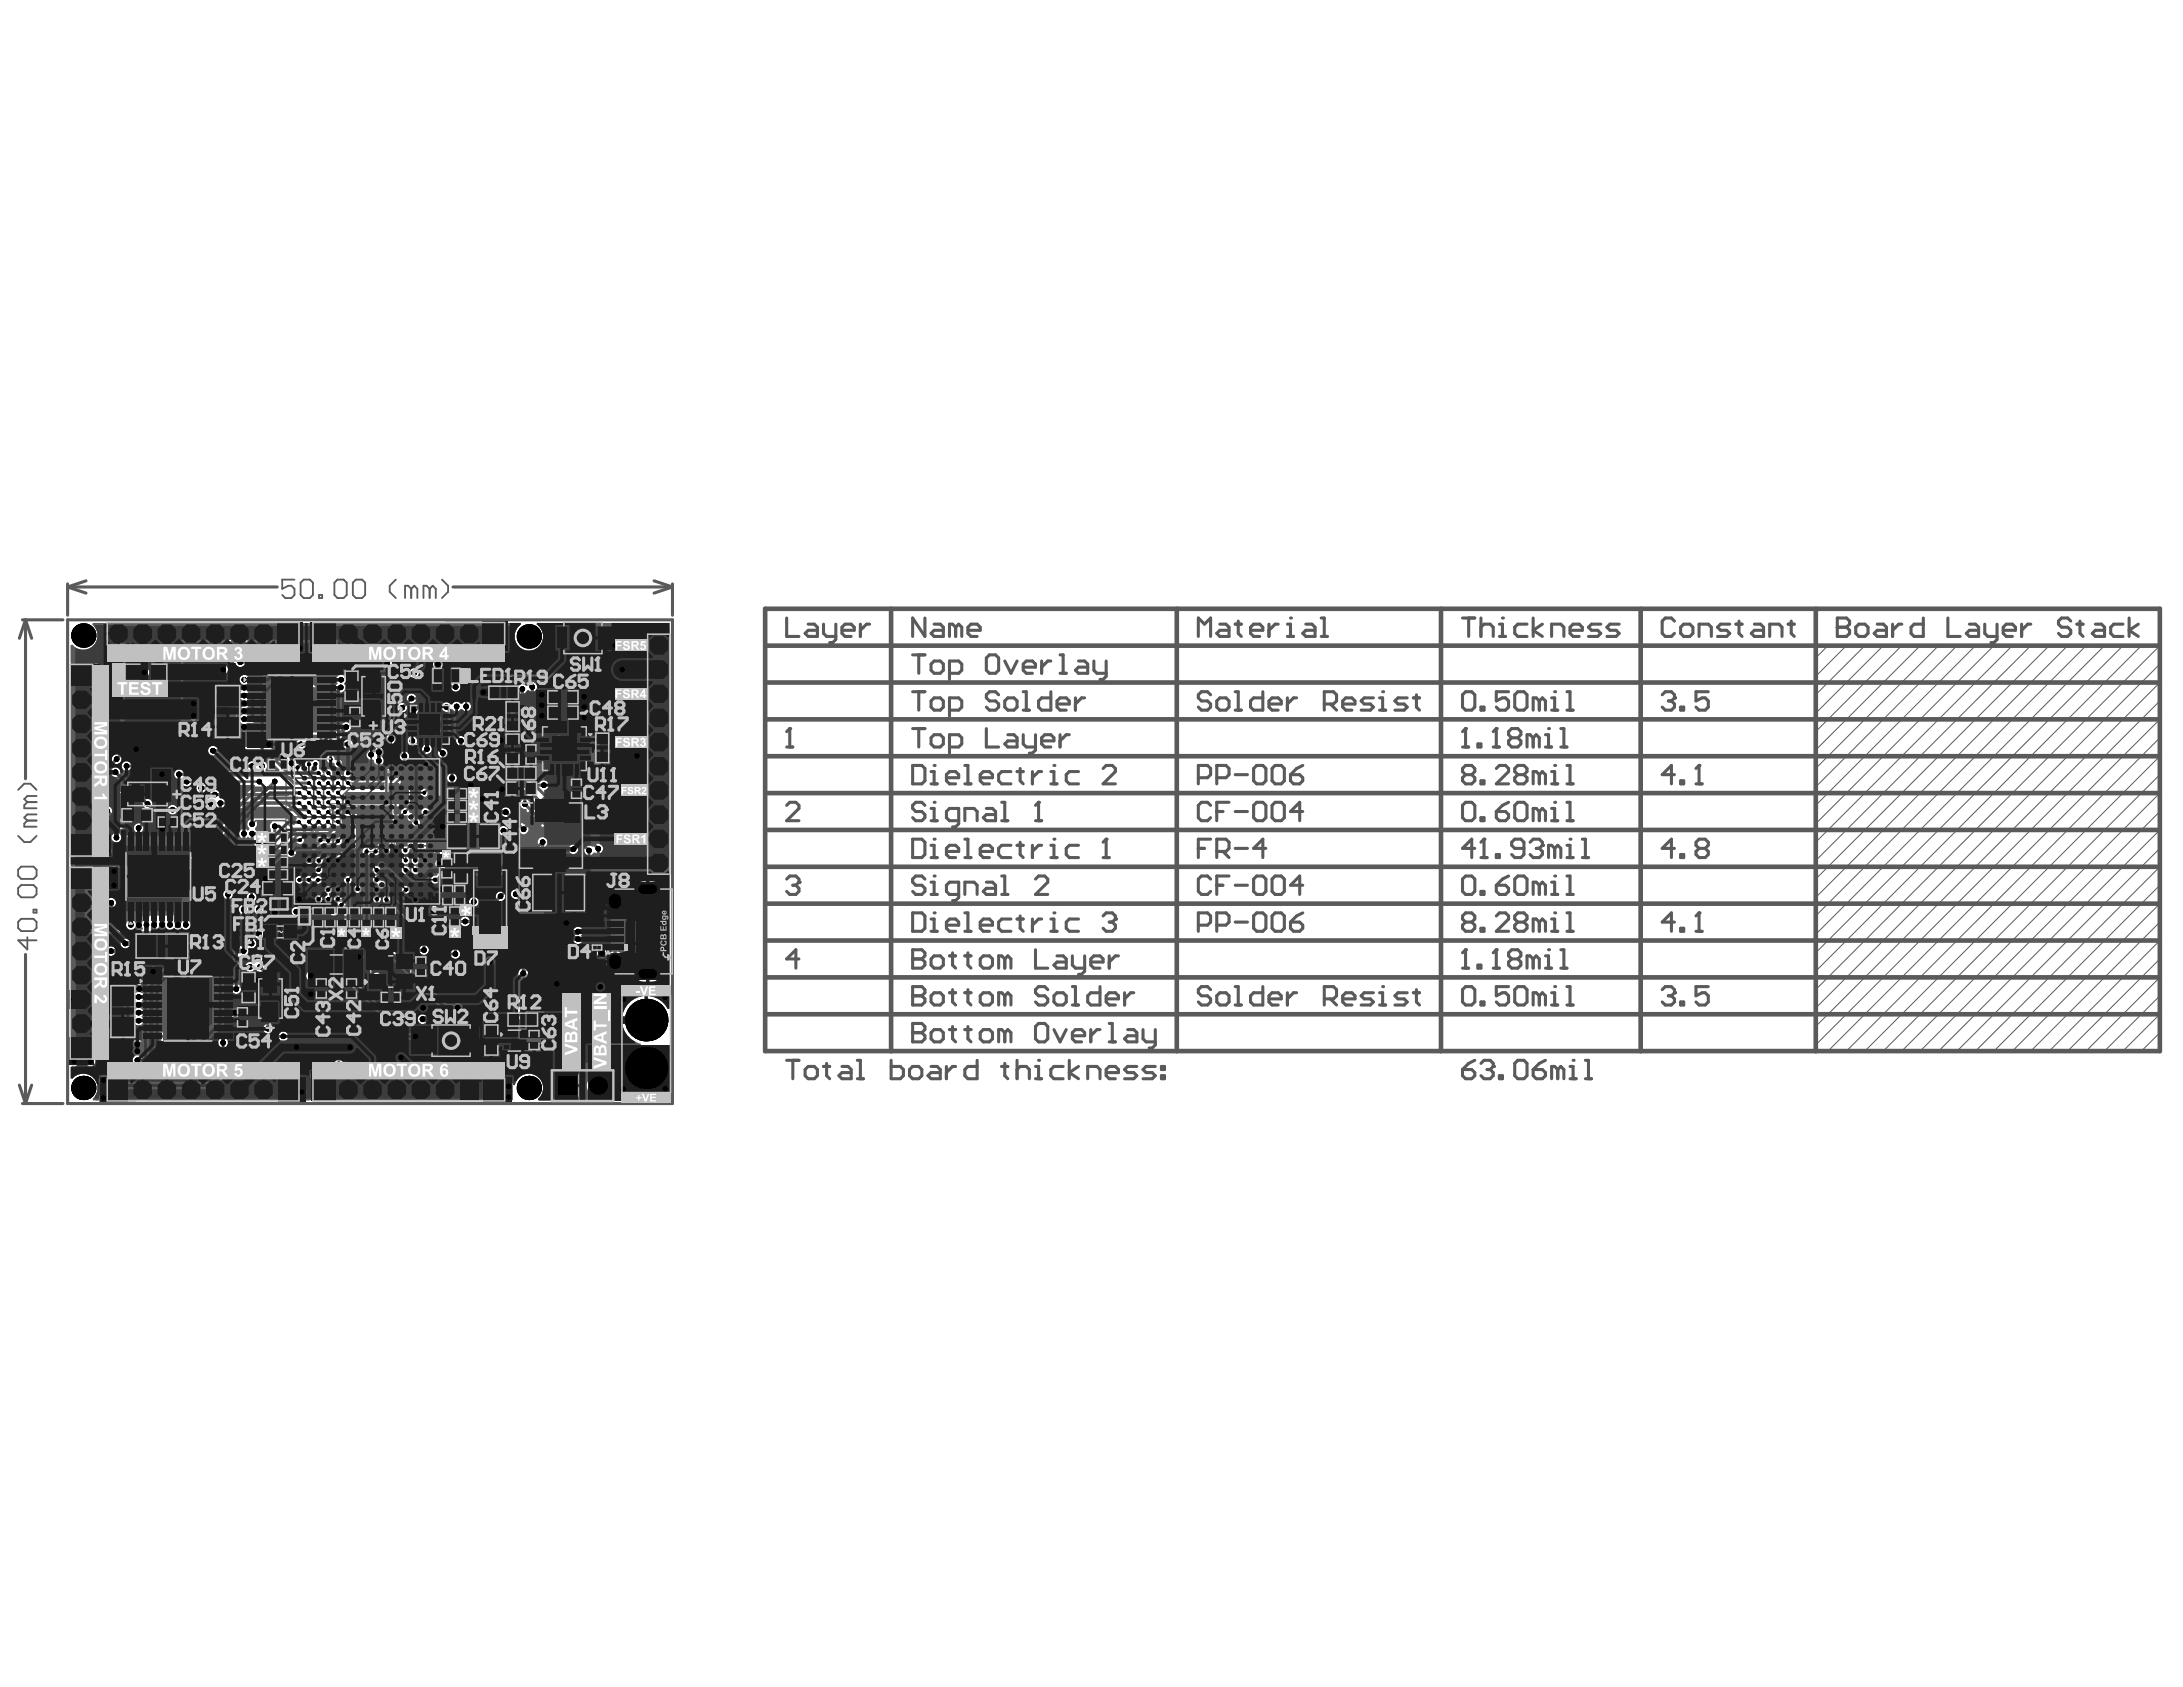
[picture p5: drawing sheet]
<svg xmlns="http://www.w3.org/2000/svg" width="279mm" height="216mm" viewBox="0 0 279 216" stroke-linecap="round" stroke-linejoin="round" font-family="sans-serif">
<g fill="none" stroke="#5a5a5a" stroke-width=".59">
<path d="M97.9 77.9h178.5v56.6h-178.5zM114.1 77.9v56.6M150.6 77.9v56.6M184.4 77.9v56.6M210 77.9v56.6M232.4 77.9v56.6M97.9 87.3h178.5M97.9 92.1h178.5M97.9 96.8h178.5M97.9 82.6h178.5M97.9 101.5h178.5M97.9 106.2h178.5"/>
<path d="M97.9 110.9h178.5M97.9 115.6h178.5M97.9 120.4h178.5M97.9 125.1h178.5M97.9 129.8h178.5"/>
</g>
<g fill="none" stroke="#5a5a5a" stroke-width=".13">
<path d="M234 82.6l-1.6 1.6M236.3 82.6l-3.9 3.9M238.7 82.6l-6.3 6.3M241 82.6l-8.6 8.7M243.4 82.6l-11 11M245.8 82.6l-13.4 13.4M248.1 82.6l-15.7 15.7M250.5 82.6l-18.1 18.1M252.8 82.6l-20.4 20.5M255.2 82.6l-22.8 22.8M257.6 82.6l-25.2 25.2M259.9 82.6l-27.5 27.5"/>
<path d="M262.3 82.6l-29.9 29.9M264.6 82.6l-32.2 32.3M267 82.6l-34.6 34.6M269.4 82.6l-37 37M271.7 82.6l-39.3 39.3M274.1 82.6l-41.7 41.7M276.4 82.6l-44 44M276.4 85l-44 44M276.4 87.3l-44 44.1M276.4 89.7l-44 44M276.4 92.1l-42.4 42.4M276.4 94.4l-40.1 40.1"/>
<path d="M276.4 96.8l-37.7 37.7M276.4 99.1l-35.4 35.4M276.4 101.5l-33 33M276.4 103.9l-30.6 30.6M276.4 106.2l-28.3 28.3M276.4 108.6l-25.9 25.9M276.4 110.9l-23.6 23.6M276.4 113.3l-21.2 21.2M276.4 115.6l-18.8 18.9M276.4 118l-16.5 16.5M276.4 120.4l-14.1 14.1M276.4 122.7l-11.8 11.8"/>
<path d="M276.4 125.1l-9.4 9.4M276.4 127.4l-7 7.1M276.4 129.8l-4.7 4.7M276.4 132.2l-2.3 2.3"/>
</g>
<path d="M187.2 136.9h1.2l.4 .4v.4l-.4 .4h-.8l-.4-.4zM188.8 135.7l-.8 .4-.8 .8M189.5 136.1l.4-.4h.8l.4 .4v.4" fill="none" stroke="#5a5a5a" stroke-width=".39"/>
<circle cx="191.1" cy="136.5" r=".2" fill="#5a5a5a"/>
<path d="M190.3 136.9h.4M190.7 136.9l.4 .4v.4l-.4 .4h-.8l-.4-.4M191.1 136.5l-.4 .4M191.9 137.7h.4v.4h-.4zM193.9 136.1l.4-.4h.7l.4 .4v1.6l-.4 .4h-.7l-.4-.4zM196.2 136.9h1.2l.4 .4v.4l-.4 .4h-.8l-.4-.4zM197.8 135.7l-.8 .4-.8 .8M199.4 136.9l-.4-.4h-.4v1.6M199.4 136.9v1.2M199.4 136.9l.4-.4 .4 .4v1.2M200.9 138.1h.8M200.9 136.5h.4v1.6" fill="none" stroke="#5a5a5a" stroke-width=".39"/>
<circle cx="201.3" cy="135.7" r=".2" fill="#5a5a5a"/>
<g fill="none" stroke="#5a5a5a" stroke-width=".39">
<path d="M100.7 135.7h1.6M101.5 135.7v2.4M103.4 136.5h.8l.4 .4v.8l-.4 .4h-.8l-.4-.4v-.8zM105.4 136.5h.8M105.8 136.1v1.6l.4 .4M107.8 136.5h.7l.4 .4v1.2h-1.1l-.4-.4 .4-.4h1.1M109.7 138.1h.8M109.7 135.7h.4v2.4M114.1 135.7v2.4h1.1l.4-.4v-.8l-.4-.4h-1.1M116.4 136.9l.4-.4h.8l.4 .4v.8l-.4 .4h-.8l-.4-.4zM119.2 136.5h.8l.3 .4v1.2h-1.1l-.4-.4 .4-.4h1.1M121.1 136.5v1.6"/>
<path d="M122.3 136.5h-.4l-.8 .8M125.1 135.7v2.4h-1.2l-.4-.4v-.8l.4-.4h1.2M128.2 136.5h.8M128.6 136.1v1.6l.4 .4M130.2 136.9l.4-.4h.8l.3 .4v1.2M130.2 135.7v2.4M132.5 138.1h.8M132.5 136.5h.4v1.6M202.9 138.1h.8M202.9 135.7h.4v2.4"/>
</g>
<circle cx="132.9" cy="135.7" r=".2" fill="#5a5a5a"/>
<path d="M235.2 79.1v2.3h1.1l.4-.3v-.4l-.4-.4h-1.1M136.1 136.5h-1.2l-.4 .4v.8l.4 .4h1.2M136.9 135.7v2.4M138 136.5l-1.1 .8 1.1 .8M139.2 138.1v-1.6h1.2l.4 .4v1.2M141.6 137.3h1.5v-.4l-.3-.4h-.8l-.4 .4v.8l.4 .4h.8M145.5 136.5h-1.2l-.4 .4 .4 .4h.8l.4 .4-.4 .4h-1.2M147.9 136.5h-1.2l-.4 .4 .4 .4h.8l.4 .4-.4 .4h-1.2M148.7 136.5h.3v.4h-.3zM148.7 137.7h.3v.4h-.3z" fill="none" stroke="#5a5a5a" stroke-width=".39"/>
<circle cx="235.2" cy="80.3" r=".2" fill="#5a5a5a"/>
<g fill="none" stroke="#5a5a5a" stroke-width=".39">
<path d="M235.2 79.1h1.1l.4 .4v.4l-.4 .4h-1.1M237.9 79.9h.8l.4 .4v.8l-.4 .3h-.8l-.4-.3v-.8zM240.3 79.9h.8l.3 .4v1.1h-1.1l-.4-.3 .4-.4h1.1M242.2 79.9v1.5M243.4 79.9h-.4l-.8 .8M246.2 79.1v2.3h-1.2l-.4-.3v-.8l.4-.4h1.2M249.3 79.1v2.3h1.6M252.1 79.9h.7l.4 .4v1.1h-1.1l-.4-.3 .4-.4h1.1M254 79.9v1.2l.4 .3h1.2M255.6 79.9v1.9l-.4 .4h-.4M258.7 79.9v1.5M259.9 79.9h-.4l-.8 .8"/>
<path d="M265 79.5l-.4-.4h-.7l-.4 .4v.4l.4 .4h.7l.4 .4v.4l-.4 .3h-.7l-.4-.3M265.8 79.9h.8M266.2 79.5v1.6l.4 .3M268.2 79.9h.8l.4 .4v1.1h-1.2l-.4-.3 .4-.4h1.2M271.7 79.9h-1.2l-.4 .4v.8l.4 .3h1.2M272.5 79.1v2.3M273.7 79.9l-1.2 .8 1.2 .7M212.7 88.9l.4-.4h.8l.4 .4v.4M256.4 80.7h1.6v-.4l-.4-.4h-.8l-.4 .4v.8l.4 .3h.8"/>
</g>
<circle cx="214.3" cy="89.3" r=".2" fill="#5a5a5a"/>
<path d="M213.5 89.7h.4M213.9 89.7l.4 .4v.4l-.4 .4h-.8l-.4-.4M214.3 89.3l-.4 .4M214.3 99.1h-1.6l1.2-1.1v2.3M215.1 90.5h.4v.4h-.4zM215.1 99.9h.4v.4h-.4zM217.5 98v2.3M218.6 88.5h-1.5v1.2l.8-.4h.3l.4 .4v.8l-.4 .4h-.7l-.4-.4M217.1 100.3h.8" fill="none" stroke="#5a5a5a" stroke-width=".39"/>
<circle cx="217.5" cy="98" r=".2" fill="#5a5a5a"/>
<path d="M217.5 98l-.4 .4M214.3 108.6h-1.6l1.2-1.2v2.4M214.3 118h-1.6l1.2-1.2v2.4M215.1 109.4h.4v.4h-.4zM215.1 118.8h.4v.4h-.4zM217.1 119.2h.8M217.5 108.6h.7M217.5 108.6l-.4 .4v.4l.4 .4h.7l.4-.4v-.4l-.4-.4M217.5 108.6l-.4-.4v-.4l.4-.4h.7l.4 .4v.4l-.4 .4M217.5 116.8v2.4" fill="none" stroke="#5a5a5a" stroke-width=".39"/>
<circle cx="217.5" cy="116.8" r=".2" fill="#5a5a5a"/>
<path d="M217.5 116.8l-.4 .4M212.7 126.7l.4-.4h.8l.4 .4v.3" fill="none" stroke="#5a5a5a" stroke-width=".39"/>
<circle cx="214.3" cy="127" r=".2" fill="#5a5a5a"/>
<g fill="none" stroke="#5a5a5a" stroke-width=".39">
<path d="M214.3 79.5l-.4-.4h-.8l-.4 .4v1.6l.4 .3h.8l.4-.3M215.5 79.9h.8l.4 .4v.8l-.4 .3h-.8l-.4-.3v-.8zM221.4 79.9h-1.2l-.4 .4 .4 .4h.8l.4 .4-.4 .3h-1.2M222.2 79.9h.8M222.6 79.5v1.6l.4 .3M224.5 79.9h.8l.4 .4v1.1h-1.2l-.4-.3 .4-.4h1.2M228.9 79.9h.7M229.3 79.5v1.6l.3 .3M187.2 88.9l.4-.4h.8l.4 .4v1.6l-.4 .4h-.8l-.4-.4zM189.5 90.5h.4v.4h-.4zM193.1 88.5h-1.6v1.2l.8-.4h.4l.4 .4v.8l-.4 .4h-.8l-.4-.4M193.9 88.9l.4-.4h.7l.4 .4v1.6l-.4 .4h-.7l-.4-.4z"/>
<path d="M197 89.7l-.4-.4h-.4v1.6M197 89.7v1.2M197 89.7l.4-.4 .4 .4v1.2M198.6 90.9h.8M198.6 89.3h.4v1.6M217.5 81.4v-1.5h1.1l.4 .4v1.1M226.5 81.4v-1.5h1.2l.4 .4v1.1M213.5 127.4h.4M213.9 127.4l.4 .4v.4l-.4 .4h-.8l-.4-.4M214.3 127l-.4 .4M215.1 128.2h.4v.4h-.4zM218.6 126.3h-1.5v1.1l.8-.4h.3l.4 .4v.8l-.4 .4h-.7l-.4-.4"/>
</g>
<circle cx="199" cy="88.5" r=".2" fill="#5a5a5a"/>
<path d="M187.2 95.6h.8M187.6 93.2v2.4M200.6 90.9h.7M200.6 88.5h.3v2.4" fill="none" stroke="#5a5a5a" stroke-width=".39"/>
<circle cx="187.6" cy="93.2" r=".2" fill="#5a5a5a"/>
<path d="M187.6 93.2l-.4 .4M189.2 95.2h.3v.4h-.3zM191.1 95.6h.8M191.5 93.2v2.4" fill="none" stroke="#5a5a5a" stroke-width=".39"/>
<circle cx="191.5" cy="93.2" r=".2" fill="#5a5a5a"/>
<path d="M191.5 93.2l-.4 .4M193.5 94.4l-.4-.4v-.4l.4-.4h.8l.4 .4v.4l-.4 .4M193.5 94.4l-.4 .4v.4l.4 .4h.8l.4-.4v-.4l-.4-.4M193.5 94.4h.8M196.2 94.4l-.4-.4h-.4v1.6M196.2 94.4v1.2M196.2 94.4l.4-.4 .4 .4v1.2M197.8 95.6h.8M197.8 94h.4v1.6" fill="none" stroke="#5a5a5a" stroke-width=".39"/>
<circle cx="198.2" cy="93.2" r=".2" fill="#5a5a5a"/>
<g fill="none" stroke="#5a5a5a" stroke-width=".39">
<path d="M187.6 99.1l-.4-.4v-.3l.4-.4h.8l.4 .4v.3l-.4 .4M187.6 99.1l-.4 .4v.4l.4 .4h.8l.4-.4v-.4l-.4-.4M187.6 99.1h.8M189.5 99.9h.4v.4h-.4zM191.5 98.4l.4-.4h.8l.4 .4v.3l-1.6 1.6h1.6M194.3 99.1l-.4-.4v-.3l.4-.4h.7l.4 .4v.3l-.4 .4M194.3 99.1l-.4 .4v.4l.4 .4h.7l.4-.4v-.4l-.4-.4M194.3 99.1h.7M197 99.1l-.4-.4h-.4v1.6M197 99.1v1.2M197 99.1l.4-.4 .4 .4v1.2M198.6 98.7h.4v1.6"/>
<path d="M199.8 95.6h.8M199.8 93.2h.4v2.4M198.6 100.3h.8"/>
</g>
<circle cx="199" cy="98" r=".2" fill="#5a5a5a"/>
<path d="M200.6 98h.3v2.3M187.2 103.1l.4-.4h.8l.4 .4v1.5l-.4 .4h-.8l-.4-.4zM189.5 104.6h.4v.4h-.4zM191.5 103.9h1.2l.4 .3v.4l-.4 .4h-.8l-.4-.4zM193.1 102.7l-.8 .4-.8 .8M193.9 103.1l.4-.4h.7l.4 .4v1.5l-.4 .4h-.7l-.4-.4zM197 103.9l-.4-.4h-.4v1.5M197 103.9v1.1M197 103.9l.4-.4 .4 .4v1.1M198.6 105h.8M198.6 103.5h.4v1.5M200.6 100.3h.7" fill="none" stroke="#5a5a5a" stroke-width=".39"/>
<circle cx="199" cy="102.7" r=".2" fill="#5a5a5a"/>
<path d="M188.8 108.6h-1.6l1.2-1.2v2.4M189.5 109.8h.8M189.9 107.4v2.4M200.6 105h.7M200.6 102.7h.3v2.3" fill="none" stroke="#5a5a5a" stroke-width=".39"/>
<circle cx="189.9" cy="107.4" r=".2" fill="#5a5a5a"/>
<path d="M189.9 107.4l-.4 .4M191.5 109.4h.4v.4h-.4zM195 108.6h-1.1l-.4-.4v-.4l.4-.4h.8l.3 .4v1.6l-.3 .4h-.8l-.4-.4M195.8 107.8l.4-.4h.8l.4 .4v.4" fill="none" stroke="#5a5a5a" stroke-width=".39"/>
<circle cx="197.4" cy="108.2" r=".2" fill="#5a5a5a"/>
<path d="M196.6 108.6h.4M197 108.6l.4 .4v.4l-.4 .4h-.8l-.4-.4M197.4 108.2l-.4 .4M199 108.6l-.4-.4h-.4v1.6M199 108.6v1.2M199 108.6l.4-.4 .4 .4v1.2M200.6 109.8h.7M200.6 108.2h.3v1.6" fill="none" stroke="#5a5a5a" stroke-width=".39"/>
<circle cx="200.9" cy="107.4" r=".2" fill="#5a5a5a"/>
<path d="M187.2 112.5l.4-.4h.8l.4 .4v1.6l-.4 .4h-.8l-.4-.4zM189.5 114.1h.4v.4h-.4zM191.5 113.3h1.2l.4 .4v.4l-.4 .4h-.8l-.4-.4zM193.1 112.1l-.8 .4-.8 .8M193.9 112.5l.4-.4h.7l.4 .4v1.6l-.4 .4h-.7l-.4-.4zM197 113.3l-.4-.4h-.4v1.6M197 113.3v1.2M197 113.3l.4-.4 .4 .4v1.2M198.6 114.5h.8M198.6 112.9h.4v1.6M202.5 109.8h.8M202.5 107.4h.4v2.4" fill="none" stroke="#5a5a5a" stroke-width=".39"/>
<circle cx="199" cy="112.1" r=".2" fill="#5a5a5a"/>
<g fill="none" stroke="#5a5a5a" stroke-width=".39">
<path d="M187.6 118l-.4-.4v-.4l.4-.4h.8l.4 .4v.4l-.4 .4M187.6 118l-.4 .4v.4l.4 .4h.8l.4-.4v-.4l-.4-.4M187.6 118h.8M189.5 118.8h.4v.4h-.4zM191.5 117.2l.4-.4h.8l.4 .4v.4l-1.6 1.6h1.6M194.3 118l-.4-.4v-.4l.4-.4h.7l.4 .4v.4l-.4 .4M194.3 118l-.4 .4v.4l.4 .4h.7l.4-.4v-.4l-.4-.4M194.3 118h.7M197 118l-.4-.4h-.4v1.6M197 118v1.2M197 118l.4-.4 .4 .4v1.2M198.6 119.2h.8"/>
<path d="M198.6 117.6h.4v1.6M200.6 114.5h.7M200.6 112.1h.3v2.4"/>
</g>
<circle cx="199" cy="116.8" r=".2" fill="#5a5a5a"/>
<path d="M200.6 119.2h.7M200.6 116.8h.3v2.4M187.2 123.9h.8M187.6 121.5v2.4" fill="none" stroke="#5a5a5a" stroke-width=".39"/>
<circle cx="187.6" cy="121.5" r=".2" fill="#5a5a5a"/>
<path d="M187.6 121.5l-.4 .4M189.2 123.5h.3v.4h-.3zM191.1 123.9h.8M191.5 121.5v2.4" fill="none" stroke="#5a5a5a" stroke-width=".39"/>
<circle cx="191.5" cy="121.5" r=".2" fill="#5a5a5a"/>
<path d="M191.5 121.5l-.4 .4M193.5 122.7l-.4-.4v-.4l.4-.4h.8l.4 .4v.4l-.4 .4M193.5 122.7l-.4 .4v.4l.4 .4h.8l.4-.4v-.4l-.4-.4M193.5 122.7h.8M196.2 122.7l-.4-.4h-.4v1.6M196.2 122.7v1.2M196.2 122.7l.4-.4 .4 .4v1.2M197.8 123.9h.8M197.8 122.3h.4v1.6" fill="none" stroke="#5a5a5a" stroke-width=".39"/>
<circle cx="198.2" cy="121.5" r=".2" fill="#5a5a5a"/>
<path d="M187.2 126.7l.4-.4h.8l.4 .4v1.5l-.4 .4h-.8l-.4-.4zM189.5 128.2h.4v.4h-.4zM193.1 126.3h-1.6v1.1l.8-.4h.4l.4 .4v.8l-.4 .4h-.8l-.4-.4M193.9 126.7l.4-.4h.7l.4 .4v1.5l-.4 .4h-.7l-.4-.4zM197 127.4l-.4-.4h-.4v1.6M197 127.4v1.2M197 127.4l.4-.4 .4 .4v1.2M198.6 128.6h.8M198.6 127h.4v1.6M199.8 123.9h.8M199.8 121.5h.4v2.4" fill="none" stroke="#5a5a5a" stroke-width=".39"/>
<circle cx="199" cy="126.3" r=".2" fill="#5a5a5a"/>
<path d="M187.2 79.1h1.6M188 79.1v2.3M189.5 79.1v2.3M191.9 79.9h.4v1.5M189.5 80.3l.4-.4h.8l.4 .4v1.1M191.9 81.4h.8M200.6 128.6h.7M200.6 126.3h.3v2.3" fill="none" stroke="#5a5a5a" stroke-width=".39"/>
<circle cx="192.3" cy="79.1" r=".2" fill="#5a5a5a"/>
<g fill="none" stroke="#5a5a5a" stroke-width=".39">
<path d="M195.4 79.9h-1.1l-.4 .4v.8l.4 .3h1.1M196.2 79.1v2.3M197.4 79.9l-1.2 .8 1.2 .7M204.9 79.9h-1.2l-.4 .4 .4 .4h.8l.4 .4-.4 .3h-1.2M207.2 79.9h-1.1l-.4 .4 .4 .4h.7l.4 .4-.4 .3h-1.1M154.9 88.9l-.3-.4h-.8l-.4 .4v.4l.4 .4h.8l.3 .4v.4l-.3 .4h-.8l-.4-.4M155.7 89.7l.4-.4h.8l.4 .4v.8l-.4 .4h-.8l-.4-.4zM158.1 88.5h.4v2.4M158.1 90.9h.8M161.6 88.5v2.4h-1.2l-.3-.4v-.8l.3-.4h1.2M162.4 90.1h1.6v-.4l-.4-.4h-.8l-.4 .4v.8l.4 .4h.8M164.8 89.3v1.6"/>
<path d="M166 89.3h-.4l-.8 .8M169.5 90.1h1.2l.4-.4v-.8l-.4-.4h-1.2v2.4M170.3 90.1l.8 .8M171.9 90.1h1.5v-.4l-.4-.4h-.8l-.3 .4v.8l.3 .4h.8M175.8 89.3h-1.2l-.4 .4 .4 .4h.8l.4 .4-.4 .4h-1.2M176.6 90.9h.8M176.6 89.3h.4v1.6M198.6 81.4v-1.5h1.2l.4 .4v1.1M200.9 80.7h1.6v-.4l-.4-.4h-.8l-.4 .4v.8l.4 .3h.8"/>
</g>
<circle cx="177" cy="88.5" r=".2" fill="#5a5a5a"/>
<g fill="none" stroke="#5a5a5a" stroke-width=".39">
<path d="M153.4 99.5h1.2l.3-.4v-.7l-.3-.4h-1.2v2.3M155.7 99.5h1.2l.4-.4v-.7l-.4-.4h-1.2v2.3M158.1 99.1h1.6M160.4 98.4l.4-.4h.8l.4 .4v1.5l-.4 .4h-.8l-.4-.4zM162.8 98.4l.4-.4h.8l.4 .4v1.5l-.4 .4h-.8l-.4-.4zM165.2 99.1h1.1l.4 .4v.4l-.4 .4h-.7l-.4-.4zM166.7 98l-.7 .4-.8 .7M180.1 89.3h-1.2l-.4 .4 .4 .4h.8l.4 .4-.4 .4h-1.2M180.9 89.3h.8M181.3 88.9v1.6l.4 .4M153.4 118.4h1.2l.3-.4v-.8l-.3-.4h-1.2v2.4M153.4 108.6h.8"/>
<path d="M154.9 103.1l-.3-.4h-.8l-.4 .4v1.5l.4 .4h.8l.3-.4M154.9 107.4h-1.5v2.4M154.9 112.5l-.3-.4h-.8l-.4 .4v1.6l.4 .4h.8l.3-.4M155.7 109h1.2l.4-.4v-.8l-.4-.4h-1.2v2.4M155.7 118.4h1.2l.4-.4v-.8l-.4-.4h-1.2v2.4M155.7 103.9h.8M155.7 113.3h.8M156.5 109l.8 .8M157.3 102.7h-1.6v2.3M157.3 112.1h-1.6v2.4M158.1 103.9h1.6M158.1 108.6h1.6"/>
<path d="M158.1 113.3h1.6M158.1 118h1.6M160.4 103.1l.4-.4h.8l.4 .4v1.5l-.4 .4h-.8l-.4-.4zM160.4 112.5l.4-.4h.8l.4 .4v1.6l-.4 .4h-.8l-.4-.4zM160.4 117.2l.4-.4h.8l.4 .4v1.6l-.4 .4h-.8l-.4-.4zM162 108.6h-1.6l1.2-1.2v2.4M162.8 103.1l.4-.4h.8l.4 .4v1.5l-.4 .4h-.8l-.4-.4zM162.8 112.5l.4-.4h.8l.4 .4v1.6l-.4 .4h-.8l-.4-.4zM162.8 117.2l.4-.4h.8l.4 .4v1.6l-.4 .4h-.8l-.4-.4zM165.2 118h1.1l.4 .4v.4l-.4 .4h-.7l-.4-.4zM166.7 103.9h-1.5l1.1-1.2v2.3M166.7 113.3h-1.5l1.1-1.2v2.4"/>
<path d="M166.7 116.8l-.7 .4-.8 .8M154.9 126.7l-.3-.4h-.8l-.4 .4v.3l.4 .4h.8l.3 .4v.4l-.3 .4h-.8l-.4-.4M155.7 127.4l.4-.4h.8l.4 .4v.8l-.4 .4h-.8l-.4-.4zM158.1 126.3h.4v2.3M158.1 128.6h.8M161.6 126.3v2.3h-1.2l-.3-.4v-.8l.3-.4h1.2M162.4 127.8h1.6v-.4l-.4-.4h-.8l-.4 .4v.8l.4 .4h.8M164.8 127v1.6M166 127h-.4l-.8 .8M169.5 127.8h1.2l.4-.4v-.7l-.4-.4h-1.2v2.3M170.3 127.8l.8 .8M171.9 127.8h1.5v-.4l-.4-.4h-.8l-.3 .4v.8l.3 .4h.8"/>
<path d="M175.8 127h-1.2l-.4 .4 .4 .4h.8l.4 .4-.4 .4h-1.2M176.6 128.6h.8M176.6 127h.4v1.6"/>
</g>
<circle cx="177" cy="126.3" r=".2" fill="#5a5a5a"/>
<path d="M156.1 79.9h.8l.4 .4v1.1h-1.2l-.4-.3 .4-.4h1.2M158.1 79.9h.8M158.5 79.5v1.6l.4 .3M162.4 79.9v1.5M163.6 79.9h-.4l-.8 .8M164.8 79.9h.4v1.5M153.4 81.4v-2.3l.8 .8 .7-.8v2.3M160.1 80.7h1.5v-.4l-.4-.4h-.8l-.3 .4v.8l.3 .3h.8M164.8 81.4h.8M180.1 127h-1.2l-.4 .4 .4 .4h.8l.4 .4-.4 .4h-1.2M180.9 127h.8M181.3 126.7v1.5l.4 .4" fill="none" stroke="#5a5a5a" stroke-width=".39"/>
<circle cx="165.2" cy="79.1" r=".2" fill="#5a5a5a"/>
<g fill="none" stroke="#5a5a5a" stroke-width=".39">
<path d="M167.1 79.9h.8l.4 .4v1.1h-1.2l-.4-.3 .4-.4h1.2M169.1 79.1h.4v2.3M116.8 83.8h1.6M116.8 88.5h1.6M116.8 98h1.2l.4 .4v1.5l-.4 .4h-1.2zM116.8 93.2h1.6M117.6 83.8v2.4M117.6 88.5v2.4M117.6 93.2v2.4M119.2 85l.4-.4h.7l.4 .4v.8l-.4 .4h-.7l-.4-.4zM119.2 89.7l.4-.4h.7l.4 .4v.8l-.4 .4h-.7l-.4-.4zM119.2 94.4l.4-.4h.7l.4 .4v.8l-.4 .4h-.7l-.4-.4z"/>
<path d="M119.2 98.7h.4v1.6M121.5 86.2h1.2l.4-.4v-.8l-.4-.4h-1.2v2.4M121.5 90.9h1.2l.4-.4v-.8l-.4-.4h-1.2v2.4M121.5 95.6h1.2l.4-.4v-.8l-.4-.4h-1.2v2.4M126.2 84.2l.4-.4h.8l.4 .4v1.6l-.4 .4h-.8l-.4-.4zM126.2 93.2v2.4h1.6M127.8 88.9l-.4-.4h-.8l-.4 .4v.4l.4 .4h.8l.4 .4v.4l-.4 .4h-.8l-.4-.4M128.6 89.7l.4-.4h.8l.4 .4v.8l-.4 .4h-.8l-.4-.4zM128.6 84.6l.8 1.6 .8-1.6M129 94h.8l.4 .4v1.2h-1.2l-.4-.4 .4-.4h1.2M131 85.4h1.5v-.4l-.4-.4h-.7l-.4 .4v.8l.4 .4h.7M131 94v1.2l.4 .4h1.1"/>
<path d="M131 88.5h.4v2.4M131 90.9h.7M132.5 94v2l-.4 .4h-.4M133.3 84.6v1.6M133.3 94.8h1.6v-.4l-.4-.4h-.8l-.4 .4v.8l.4 .4h.8M134.5 84.6h-.4l-.8 .8M134.5 88.5v2.4h-1.2l-.4-.4v-.8l.4-.4h1.2M135.3 90.1h1.6v-.4l-.4-.4h-.8l-.4 .4v.8l.4 .4h.8M135.7 83.8h.4v2.4M135.7 86.2h.8M135.7 94v1.6M136.9 94h-.4l-.8 .8"/>
<path d="M137.6 89.3v1.6M138 84.6h.8l.4 .4v1.2h-1.2l-.4-.4 .4-.4h1.2M138.8 89.3h-.4l-.8 .8M140 84.6v1.2l.4 .4h1.2M141.6 84.6v2l-.4 .4h-.4M169.1 81.4h.8M119.2 100.3h.8"/>
</g>
<circle cx="119.6" cy="98" r=".2" fill="#5a5a5a"/>
<path d="M121.1 99.5h1.6v-.4l-.4-.4h-.8l-.4 .4v.8l.4 .4h.8M123.5 98h.4v2.3M125.5 99.5h1.5v-.4l-.4-.4h-.8l-.3 .4v.8l.3 .4h.8M129.4 98.7h-1.2l-.4 .4v.8l.4 .4h1.2M130.2 98.7h.8M130.6 98.4v1.5l.4 .4M132.1 98.7v1.6M133.3 98.7h-.4l-.8 .8M134.5 98.7h.4v1.6M123.5 100.3h.8M134.5 100.3h.8" fill="none" stroke="#5a5a5a" stroke-width=".39"/>
<circle cx="134.9" cy="98" r=".2" fill="#5a5a5a"/>
<path d="M138 98.7h-1.1l-.4 .4v.8l.4 .4h1.1M141.2 98.4l.4-.4h.8l.4 .4v.3l-1.6 1.6h1.6M118.4 103.1l-.4-.4h-.8l-.4 .4v.4l.4 .4h.8l.4 .3v.4l-.4 .4h-.8l-.4-.4M119.2 105h.8M119.2 103.5h.4v1.5" fill="none" stroke="#5a5a5a" stroke-width=".39"/>
<circle cx="119.6" cy="102.7" r=".2" fill="#5a5a5a"/>
<path d="M122.7 105h-1.2l-.4-.4v-.7l.4-.4h1.2v1.9l-.4 .4h-.4M123.5 105v-1.5h1.2l.4 .4v1.1M126.2 103.5h.8l.4 .4v1.1h-1.2l-.4-.4 .4-.4h1.2M128.2 105h.8M128.2 102.7h.4v2.3M132.5 105h.8M132.9 102.7v2.3" fill="none" stroke="#5a5a5a" stroke-width=".39"/>
<circle cx="132.9" cy="102.7" r=".2" fill="#5a5a5a"/>
<path d="M116.8 107.4h1.2l.4 .4v1.6l-.4 .4h-1.2zM119.2 109.8h.8M119.2 108.2h.4v1.6M132.9 102.7l-.4 .4" fill="none" stroke="#5a5a5a" stroke-width=".39"/>
<circle cx="119.6" cy="107.4" r=".2" fill="#5a5a5a"/>
<path d="M121.1 109h1.6v-.4l-.4-.4h-.8l-.4 .4v.8l.4 .4h.8M123.5 109.8h.8M123.5 107.4h.4v2.4M125.5 109h1.5v-.4l-.4-.4h-.8l-.3 .4v.8l.3 .4h.8M129.4 108.2h-1.2l-.4 .4v.8l.4 .4h1.2M130.2 108.2h.8M130.6 107.8v1.6l.4 .4M132.1 108.2v1.6M133.3 108.2h-.4l-.8 .8M134.5 109.8h.8M134.5 108.2h.4v1.6" fill="none" stroke="#5a5a5a" stroke-width=".39"/>
<circle cx="134.9" cy="107.4" r=".2" fill="#5a5a5a"/>
<path d="M138 108.2h-1.1l-.4 .4v.8l.4 .4h1.1M141.2 109.8h.8M141.6 107.4v2.4" fill="none" stroke="#5a5a5a" stroke-width=".39"/>
<circle cx="141.6" cy="107.4" r=".2" fill="#5a5a5a"/>
<path d="M118.4 112.5l-.4-.4h-.8l-.4 .4v.4l.4 .4h.8l.4 .4v.4l-.4 .4h-.8l-.4-.4M119.2 114.5h.8M119.2 112.9h.4v1.6M141.6 107.4l-.4 .4" fill="none" stroke="#5a5a5a" stroke-width=".39"/>
<circle cx="119.6" cy="112.1" r=".2" fill="#5a5a5a"/>
<path d="M116.8 116.8h1.2l.4 .4v1.6l-.4 .4h-1.2zM119.2 119.2h.8M119.2 117.6h.4v1.6M122.7 114.5h-1.2l-.4-.4v-.8l.4-.4h1.2v2l-.4 .4h-.4M123.5 114.5v-1.6h1.2l.4 .4v1.2M126.2 112.9h.8l.4 .4v1.2h-1.2l-.4-.4 .4-.4h1.2M128.2 114.5h.8M128.2 112.1h.4v2.4M132.5 112.5l.4-.4h.8l.4 .4v.4l-1.6 1.6h1.6" fill="none" stroke="#5a5a5a" stroke-width=".39"/>
<circle cx="119.6" cy="116.8" r=".2" fill="#5a5a5a"/>
<path d="M121.1 118.4h1.6v-.4l-.4-.4h-.8l-.4 .4v.8l.4 .4h.8M123.5 119.2h.8M123.5 116.8h.4v2.4M125.5 118.4h1.5v-.4l-.4-.4h-.8l-.3 .4v.8l.3 .4h.8M129.4 117.6h-1.2l-.4 .4v.8l.4 .4h1.2M130.2 117.6h.8M130.6 117.2v1.6l.4 .4M132.1 117.6v1.6M133.3 117.6h-.4l-.8 .8M134.5 119.2h.8M134.5 117.6h.4v1.6" fill="none" stroke="#5a5a5a" stroke-width=".39"/>
<circle cx="134.9" cy="116.8" r=".2" fill="#5a5a5a"/>
<path d="M138 117.6h-1.1l-.4 .4v.8l.4 .4h1.1M141.2 117.2l.4-.4h.8l.4 .4v.4" fill="none" stroke="#5a5a5a" stroke-width=".39"/>
<circle cx="142.8" cy="117.6" r=".2" fill="#5a5a5a"/>
<path d="M142 118h.4M142.4 118l.4 .4v.4l-.4 .4h-.8l-.4-.4M142.8 117.6l-.4 .4M116.8 121.5v2.4h1.2l.4-.4v-.4l-.4-.4h-1.2" fill="none" stroke="#5a5a5a" stroke-width=".39"/>
<circle cx="116.8" cy="122.7" r=".2" fill="#5a5a5a"/>
<g fill="none" stroke="#5a5a5a" stroke-width=".39">
<path d="M116.8 121.5h1.2l.4 .4v.4l-.4 .4h-1.2M116.8 126.3v2.3h1.2l.4-.4v-.4l-.4-.4h-1.2M119.2 122.7l.4-.4h.7l.4 .4v.8l-.4 .4h-.7l-.4-.4zM121.5 122.3h.8M121.9 121.9v1.6l.4 .4M123.5 122.3h.8M123.9 121.9v1.6l.4 .4M125.5 122.7l.3-.4h.8l.4 .4v.8l-.4 .4h-.8l-.3-.4zM128.6 122.7l-.4-.4h-.4v1.6M128.6 122.7v1.2M128.6 122.7l.4-.4 .4 .4v1.2M132.5 121.5v2.4h1.6"/>
<path d="M135.3 122.3h.8l.4 .4v1.2h-1.2l-.4-.4 .4-.4h1.2M137.3 122.3v1.2l.3 .4h1.2M138.8 122.3v2l-.4 .4h-.4M139.6 123.1h1.6v-.4l-.4-.4h-.8l-.4 .4v.8l.4 .4h.8M142 122.3v1.6M143.1 122.3h-.3l-.8 .8"/>
</g>
<circle cx="116.8" cy="127.4" r=".2" fill="#5a5a5a"/>
<g fill="none" stroke="#5a5a5a" stroke-width=".39">
<path d="M116.8 126.3h1.2l.4 .4v.3l-.4 .4h-1.2M116.8 131v2.3h1.2l.4-.4v-.3l-.4-.4h-1.2M119.2 127.4l.4-.4h.7l.4 .4v.8l-.4 .4h-.7l-.4-.4zM121.5 127h.8M121.9 126.7v1.5l.4 .4M123.5 127h.8M123.9 126.7v1.5l.4 .4M125.5 127.4l.3-.4h.8l.4 .4v.8l-.4 .4h-.8l-.3-.4zM128.6 127.4l-.4-.4h-.4v1.6M128.6 127.4v1.2M128.6 127.4l.4-.4 .4 .4v1.2M134.1 126.7l-.4-.4h-.8l-.4 .4v.3l.4 .4h.8l.4 .4v.4l-.4 .4h-.8l-.4-.4"/>
<path d="M134.9 127.4l.4-.4h.8l.4 .4v.8l-.4 .4h-.8l-.4-.4zM137.3 126.3h.3v2.3M137.3 128.6h.7M140.8 126.3v2.3h-1.2l-.4-.4v-.8l.4-.4h1.2M141.6 127.8h1.5v-.4l-.3-.4h-.8l-.4 .4v.8l.4 .4h.8M143.9 127v1.6M145.1 127h-.4l-.8 .8"/>
</g>
<circle cx="116.8" cy="132.2" r=".2" fill="#5a5a5a"/>
<g fill="none" stroke="#5a5a5a" stroke-width=".39">
<path d="M118.4 79.1v2.3l-1.6-2.3v2.3M119.6 79.9h.7l.4 .4v1.1h-1.1l-.4-.3 .4-.4h1.1M100.7 95.6h.8M101.1 93.2v2.4M122.3 80.3l-.4-.4h-.4v1.5M122.3 80.3v1.1M122.3 80.3l.4-.4 .4 .4v1.1M123.9 80.7h1.6v-.4l-.4-.4h-.8l-.4 .4v.8l.4 .3h.8M116.8 131h1.2l.4 .4v.4l-.4 .4h-1.2M119.2 132.2l.4-.4h.7l.4 .4v.7l-.4 .4h-.7l-.4-.4zM121.5 131.8h.8M121.9 131.4v1.5l.4 .4"/>
<path d="M123.5 131.8h.8M123.9 131.4v1.5l.4 .4M125.5 132.2l.3-.4h.8l.4 .4v.7l-.4 .4h-.8l-.3-.4zM128.6 132.2l-.4-.4h-.4v1.5M128.6 132.2v1.1M128.6 132.2l.4-.4 .4 .4v1.1M132.5 131.4l.4-.4h.8l.4 .4v1.5l-.4 .4h-.8l-.4-.4zM134.9 131.8l.8 1.5 .8-1.5M137.3 132.6h1.5v-.4l-.4-.4h-.8l-.3 .4v.7l.3 .4h.8M139.6 131.8v1.5M140.8 131.8h-.4l-.8 .8M142 131h.4v2.3"/>
<path d="M142 133.3h.8M144.3 131.8h.8l.4 .4v1.1h-1.2l-.4-.4 .4-.3h1.2M146.3 131.8v1.1l.4 .4h1.2M147.9 131.8v1.9l-.4 .4h-.4"/>
</g>
<circle cx="101.1" cy="93.2" r=".2" fill="#5a5a5a"/>
<path d="M101.1 93.2l-.4 .4M100.7 103.1l.4-.4h.8l.4 .4v.4l-1.6 1.5h1.6M100.7 112.5l.4-.4h.8l.4 .4v.4" fill="none" stroke="#5a5a5a" stroke-width=".39"/>
<circle cx="102.3" cy="112.9" r=".2" fill="#5a5a5a"/>
<g fill="none" stroke="#5a5a5a" stroke-width=".39">
<path d="M2.9 79.3h5.2M3.3 79.3l.8 2.4M3.3 79.3l-.8 2.4M3.3 79.3v20.4M8.7 79.3h77.4v61.9h-77.4zM8.7 74.7v4M8.7 75.1l2.3 .8M8.7 75.1h26.8M11 74.3l-2.3 .8M58 75.1h28.1M83.7 74.3l2.4 .8M86.1 74.7v4"/>
<path d="M86.1 75.1l-2.4 .8M100.7 79.1v2.3h1.6M103.4 79.9h.8l.4 .4v1.1h-1.2l-.4-.3 .4-.4h1.2M105.4 79.9v1.2l.4 .3h1.2M107 79.9v1.9l-.4 .4h-.4M110.1 79.9v1.5M111.3 79.9h-.4l-.8 .8M107.8 80.7h1.5v-.4l-.4-.4h-.7l-.4 .4v.8l.4 .3h.7M101.5 113.3h.4M101.9 113.3l.4 .4v.4l-.4 .4h-.8l-.4-.4M102.3 112.9l-.4 .4M2.5 138.9l.8 2.3"/>
<path d="M3.3 122.1v19.1M4.1 138.9l-.8 2.3M102.3 122.7h-1.6l1.2-1.2v2.4M2.9 141.2h5.2"/>
</g>
<g fill="none" stroke="#5a5a5a" stroke-width=".24">
<path d="M37.7 74.2h-1.6v1.2l.8-.4h.4l.4 .4v.7l-.4 .4h-.8l-.4-.4M38.5 74.6l.4-.4h.8l.3 .4v1.5l-.3 .4h-.8l-.4-.4zM40.8 76.1h.4v.4h-.4zM42.8 74.6l.4-.4h.8l.4 .4v1.5l-.4 .4h-.8l-.4-.4zM45.6 74.2h.7l.4 .4v1.5l-.4 .4h-.7l-.4-.4v-1.5zM50.7 74.2l-.8 .8v.7l.8 .8M52.6 75.4l-.4-.4h-.4v1.5M52.6 75.4v1.1M52.6 75.4l.4-.4 .4 .4v1.1M55 75.4l-.4-.4h-.4v1.5M55 75.4v1.1M55 75.4l.4-.4 .4 .4v1.1"/>
<path d="M56.6 74.2l.7 .8v.7l-.7 .8M2.3 118l.4-.4h1.6l.4 .4v.8l-.4 .4h-1.6l-.4-.4zM2.3 111.3l.4-.4h1.6l.4 .4v.8l-.4 .4h-1.6l-.4-.4zM2.3 113.7l.4-.4h1.6l.4 .4v.7l-.4 .4h-1.6l-.4-.4zM2.3 107l.8 .8h.8l.8-.8M2.3 101.1l.8-.8h.8l.8 .8M3.5 119.9v1.6l-1.2-1.2h2.4M3.5 105l-.4 .4v.4h1.6M3.5 102.7l-.4 .3v.4h1.6M3.5 105h1.2M3.5 102.7h1.2M4.3 116.4h.4v.4h-.4z"/>
<path d="M4.7 104.2h-1.2l-.4 .4 .4 .4M4.7 101.9h-1.2l-.4 .4 .4 .4"/>
</g>
<g fill="#8c8c8c">
<path d="M62.6 95.9h1.6v.1h-1.6z"/>
<path d="M58.4 97.2h.1l.1 .3 .3 .2h.6l.4-.3v-.9h.2l-.1 .9-.1 .2-.3 .2-.3 .1-.5-.1-.3-.2z"/>
<path d="M66.7 96.3l.6-.3 1.1-.1v.1h-.9l-.4 .2-.3 .3-.2 .3 .1 .4 .1 .2 .3 .2 .5 .2h.7v-.8h.1v.9l-1-.1-.6-.2-.3-.6v-.4z"/>
<path d="M63.4 96.4h.1v1.5h-.1z"/>
<path d="M61.7 90.7h.3l-.1 .1h-.1z"/>
<path d="M69.7 95.9h.1l.9 2h-.1l-.8-1.8-.9 1.8h-.1z"/>
<path d="M55.4 95.9l1.2 1.3 1.1-1.3v2h-.1v-1.7l-1 1.2-1-1.2v1.7h-.2z"/>
<path d="M65.2 95.9l.6 .1 .2 .2 .1 .2v.2l-.2 .2-1 .2-.3 .2v.3l.1 .1 .6 .2 .1 .1-.7-.1-.2-.4v-.2l.2-.2 1.1-.3 .2-.2v-.2l-.2-.2-.6-.1z"/>
<path d="M60.7 96.2l.5-.3h1v.1l-1.1 .1-.2 .1-.2 .3 .1 .3 .3 .2h1.1v.9h-.1v-.8h-.9l-.5 .8h-.1l.5-.8-.3-.1-.1-.3-.1-.3z"/>
<path d="M62.1 91.2h.1l-.1 .2-.1-.1z"/>
<path d="M61.8 91.4l.2-.1v.1l-.2 .1z"/>
<path d="M65.8 97.7l.3-.3h.1l-.2 .3-.2 .1z"/>
<path d="M61.5 91h.1v.2h-.1z"/>
<path d="M58.4 95.9h.1v1h-.1z"/>
<path d="M59.9 95.9h.2v.3h-.2z"/>
<path d="M62.2 93.8h.3h-.3z"/>
<path d="M61.1 90v1.5l.1 .8 .4 .5 1.6 1.6 .2 .5 .2 .6h.2l-.1-.5-.2-.6-1.6-1.4-.5-.6-.1-.7v-1.6l.7-.7h.7l.7 .7v.9l-1.2-.1v.2h1.2v1.7l.6 .8h.3l.1 .1 .2-.1v-.2h-.5l-.5-.7v-.2h.6l.6 .6v.2h.2v-.2l-.7-.7h-.7v-.2h.4l.5-.8-.2-.1-.1 .1v.2l-.3 .5h-.3v-2l-.8-.8h-.9zM61.2 90l.7-.7h.9l.7 .8v2.1h.4l.4-.6-.3 .6h-.5v.3h.8l.5 .5-.5-.5h-.8v.2l.6 .8h.2h-.2l-.6-.8v-1.6h-1.2l1.2-.1v-.9l-.8-.7h-.7l-.8 .7v1.6l.2 .8-.2-.7zM64.8 93.2a.1 .1 0 0 1 .2 0 .1 .1 0 0 1-.2 0zM64.4 93.5a.08 .08 0 0 1 .1 0 .08 .08 0 0 1-.1 0zM62.7 93.8l.7 .7 .3 .9h-.1l-.1-.5-.2-.5zM64.2 91.5a.1 .1 0 0 1 .2 0 .1 .1 0 0 1-.2 0z"/>
<path d="M61.9 94.1v.1l.1 .1 .2-.1h.5v-.1h-.5l-.2-.1zM61.9 94.2a.1 .1 0 0 1 .2 0 .1 .1 0 0 1-.2 0z"/>
<path d="M61.7 92.2v.1h1.3l.2 .1 .2-.1-.2-.2-.1 .1zM63.1 92.2a.1 .1 0 0 1 .2 0 .1 .1 0 0 1-.2 0z"/>
<path d="M61.2 95.2l-.1 .2 .2 .1 .1-.1h2v-.1h-2l-.1-.1zM61.2 95.3a.1 .1 0 0 1 .2 0 .1 .1 0 0 1-.2 0z"/>
<path d="M61.9 92.6v.1h1l.1 .1 .2-.1-.2-.2-.1 .1zM62.9 92.6a.1 .1 0 0 1 .2 0 .1 .1 0 0 1-.2 0z"/>
<path d="M61.6 94.4v.2l.1 .1 .2-.1h1.2v-.1zM61.6 94.5a.1 .1 0 0 1 .2 0 .1 .1 0 0 1-.2 0z"/>
<path d="M62.2 93v.1h.3l.2 .1 .1-.1-.1-.2-.2 .1zM62.6 93a.1 .1 0 0 1 .2 0 .1 .1 0 0 1-.2 0z"/>
<path d="M61.4 94.8v.2l.1 .1 .2-.1h1.6v-.1zM61.4 94.9a.1 .1 0 0 1 .2 0 .1 .1 0 0 1-.2 0z"/>
<path d="M61.6 91.1a.25 .25 0 0 0 .5 0 .25 .25 0 0 0-.5 0zM61.7 91.1a.15 .15 0 0 1 .3 0 .15 .15 0 0 1-.3 0z"/>
<circle cx="61.6" cy="91.3" r=".08"/>
<circle cx="61.6" cy="90.9" r=".08"/>
<circle cx="62.1" cy="90.8" r=".08"/>
</g>
<path d="M43.4 112.7l-.8 .8M45.8 112.5v.4l.4 .4M47.2 112.6v.4l.4 .4M56.6 133.8h1.4l.5 .4v.6M66.8 122.4h-.6l-.4 .5v5.1l.4 .4" fill="none" stroke="#8c8c8c" stroke-width=".39"/>
<g fill="none" stroke="#8c8c8c" stroke-width=".2">
<path d="M16.8 85.7h.8v1.5h-.8zM24.1 89.9v1.4M49.8 99.5v-.8h1.2v.8M57 86.1h1.5v.8h-1.5zM80.3 82h2.4v1.2h-2.4zM80.3 88.2h2.4v1.2h-2.4zM80.3 94.3h2.4v1.3h-2.4zM41.4 111.6v.7h1.3v-.7M41.4 110.7v-.8h1.3v.8M42.6 115.9h1.6M42.7 108h-1.2v1.6h1.2M42.9 111.6v.7h1.3v-.7"/>
<path d="M42.9 110.7v-.8h1.3v.8M43.6 102.9h6.5v6.1h-3.1v-3.1h-3.4zM43.9 104.8v.8h1.2v-.8M43.9 103.9v-.8h1.2v.8M44.2 108h1.2v1.6h-1.2M44.9 106.4h-.8v1.2h.8M44.9 100.9v-.7h1.3v.7M44.9 101.8v.8h1.3v-.8M45.1 111.5v.8h1.2v-.8M45.1 110.7v-.8h1.2v.8M45.4 104.8v.8h1.3v-.8M45.4 103.9v-.8h1.3v.8"/>
<path d="M45.7 106.4h.8v1.2h-.8M46.4 100.9v-.7h1.3v.7M46.4 101.8v.8h1.3v-.8M46.5 111.5v.8h1.3v-.8M46.5 110.7v-.8h1.3v.8M47 104.8v.8h1.2v-.8M47 103.9v-.8h1.2v.8M47.9 100.9v-.7h1.3v.7M47.9 101.8v.8h1.3v-.8M48.1 105.8h-.8v1.3h.8M48.1 107.3h-.8v1.3h.8M48.5 104.8v.8h1.3v-.8"/>
<path d="M48.5 103.9v-.8h1.3v.8M49 105.8h.8v1.3h-.8M49 107.3h.8v1.3h-.8M49.8 100.3v.8h1.2v-.8M50.1 111v.8h1.2v-.8M50.1 110.2v-.8h1.2v.8M50.5 104.4h1.6v3.8h-1.6zM50.6 101.3h-.8v1.3h.8M51.4 101.3h.8v1.3h-.8M52 115.6h-.8v1.3h.8M52 117.2h-.8v1.2h.8M52.8 115.6h.8v1.3h-.8"/>
<path d="M52.8 117.2h.8v1.2h-.8M53.6 106.3h4.6M53.6 109.6h4.6M59 106.7l.2-.2v.4zM59.6 109.7h8.4M59.6 118h8.4M70.9 110.9l.2-.2v.3zM74.9 117.4h-2.1v1.5M75.3 119.2v1.1M75.7 117.2h.3l-.1 .2zM80.3 100.5h2.4v1.3h-2.4zM80.3 106.7h2.4v1.3h-2.4z"/>
<path d="M20.1 136.8v.2h3.6M23.6 128.4h1.4M23.7 134.7h-3.6v.2M24.3 127.7v1.4M29.9 135.4h7.3v.5M30.1 131.1h1.6v3.8h-1.6zM37.2 139v.6h-7.3M42.5 126.5h7.4M42.5 134.4h7.4M42.6 120.3h1.6M45.2 136.7h-1.2v1.6h1.2M45.2 134.8h-1.2v1.6h1.2"/>
<path d="M46.6 136.7h1.3v1.6h-1.3M46.6 134.8h1.3v1.6h-1.3M51.3 126.4h-.8v1.2h.8M52.2 126.4h.8v1.2h-.8M52.3 128.3v-.2h2.7v.2M52.3 132.6v.2h2.7v-.2M53.7 126.1h3.8v1.7h-3.8zM54.3 134.7h-1.2v1.7h1.2M54.5 133.1h-.7v1.3h.7M55.4 133.1h.8v1.3h-.8M55.7 134.7h1.2v1.7h-1.2M56.5 129l.2-.2v.4z"/>
<path d="M56.9 128.3h1.3v2.5h-1.3zM61.2 120.4h-.6v7.3M63.3 130.8h7.3v.5M64.3 120.4h.5v7.3M66.6 127.6h3.8v1.6h-3.8zM67.4 126h2.5v1.2h-2.5zM70.6 134.4v.6h-7.3M71.1 129.3l.2-.2 .2 .2zM71.5 127.8h.1M71.9 126.8h1.2v.4M72.8 120.6v1.6h2.1M73.1 128.4v.4h-1.2"/>
<path d="M73.2 129.3l.2 .2-.2 .2zM73.4 130.4v2.2h1.5M73.8 127h3.8v1.6h-3.8zM75.3 130.1h1M78.2 130.4v2.2h-1.5"/>
</g>
<path d="M11.6 91.9h25v34.5h-25zM20.6 87.1h-1.9v4.8M27.7 87.1h1.8v4.8M18.7 126.4v4.8h1.9M29.5 126.4v4.8h-1.8" fill="none" stroke="#8c8c8c" stroke-width=".24"/>
<path d="M80.2 81.9h2.5M80.2 88.1h2.5M80.2 94.3h2.5M80.2 100.5h2.5M80.2 106.7h2.5M58.2 128.3v2.5M67.4 125.9h2.5" fill="none" stroke="#8c8c8c" stroke-width=".13"/>
<g fill="#8c8c8c">
<path d="M28.9 138.9h1.1v.8h-1.1z" fill-rule="evenodd"/>
<path d="M27.1 135.3h1.8v4.4h-1.8z" fill-rule="evenodd"/>
<path d="M28.9 135.3h1.1v.7h-1.1z" fill-rule="evenodd"/>
<path d="M23.7 134.6h2.9v.5h-2.9z" fill-rule="evenodd"/>
<path d="M25.5 134.6h1.1v2.5h-1.1z" fill-rule="evenodd"/>
<path d="M23.7 136.6h2.9v.5h-2.9z" fill-rule="evenodd"/>
<path d="M67.4 110.4h.6v.9h-.6z" fill-rule="evenodd"/>
<path d="M64.2 127.6h.7v1.1h-.7z" fill-rule="evenodd"/>
<path d="M60.5 128.7h4.4v1.8h-4.4z" fill-rule="evenodd"/>
<path d="M60.5 127.6h.8v1.1h-.8z" fill-rule="evenodd"/>
<path d="M62.3 130.7h1.1v.7h-1.1z" fill-rule="evenodd"/>
<path d="M60.5 130.7h1.8v4.4h-1.8z" fill-rule="evenodd"/>
<path d="M62.3 134.3h1.1v.8h-1.1z" fill-rule="evenodd"/>
<path d="M12.8 139h4.6v2h-4.6z" fill-rule="evenodd"/>
</g>
<g fill="#fff">
<path d="M15.7 139.4h.3l.4 1 .3-1h.3l-.5 1.3h-.3z"/>
<path d="M15 139.3h.2l.1 .2 .3 .2v.2l-.4-.2v1h-.2z"/>
<path d="M14.2 140.5h.3v.2h-.3z"/>
<path d="M13.5 139.5a.54 .54 0 0 1 .2 .8 .15 .15 0 0 1-.1 .2 .15 .15 0 0 1-.1-.2l-.1-.5zM13.3 139.5l-.1 .3a.68 .68 0 0 0 .4 1v-.1a.53 .53 0 0 0 .4-.7v-.1a.56 .56 0 0 0-.4-.6z"/>
</g>
<path d="M57 79.6h7.3v1.9h-7.3z" fill-rule="evenodd" fill="#8c8c8c"/>
<g fill="#fff">
<path d="M62.7 79.7h.3v1.1l.7-1.1h.3v1.7h-.3v-1.1l-.7 1.1h-.3z"/>
<path d="M59.4 79.7h1.3v.3h-.5v1.4h-.3v-1.4h-.5z"/>
<path d="M58 79.7h1.2v1.7h-1.3v-.3h.9v-.4h-.8v-.3h.8v-.4h-.8z"/>
<path d="M61.3 80.1a.54 .54 0 0 1 .8 .4 .54 .54 0 0 1-.6 .6 .7 .7 0 0 1-.2-1zM60.8 80.6a.85 .85 0 0 0 1.7 0 .85 .85 0 0 0-1.7 0z"/>
<path d="M57.3 80.2v.3h.3v-.3zM57.3 81.1v.3h.3v-.3z"/>
</g>
<path d="M46.8 81.5h17.5v2h-17.5z" fill-rule="evenodd" fill="#8c8c8c"/>
<g fill="#fff">
<path d="M62.7 81.8l.2 .2v-.4h.2l-.1 .4 .3-.2 .1 .2-.3 .1 .2 .2-.1 .1-.2-.2-.2 .2-.1-.1 .1-.2-.2-.1z"/>
<path d="M61.3 81.9l1.1 .5v.3l-1.1 .4v-.3l.8-.3-.8-.3z"/>
<path d="M58.8 83h.3v.3h-.3z"/>
<path d="M57.6 81.8a.58 .58 0 0 1 1 .4h-.4a.23 .23 0 0 0-.3-.2 .23 .23 0 0 0 0 .4l.5 .5 .2 .4h-1.1v-.3h.6l-.4-.4a.62 .62 0 0 1-.1-.8z"/>
<path d="M56.3 81.8a.57 .57 0 0 1 .6-.1 .57 .57 0 0 1 .4 .5h-.3a.25 .25 0 0 0-.2-.2 .25 .25 0 0 0-.3 .2 .25 .25 0 0 0 .2 .2l.3 .3a.62 .62 0 0 1 .3 .6h-1.1v-.3h.6l-.3-.3a.58 .58 0 0 1-.2-.9z"/>
<path d="M54.9 82.2h.3v.4a.33 .33 0 0 0 0 .4 .33 .33 0 0 0 .3 .1l.2-.3v-.6h.3v.7a.42 .42 0 0 1-.3 .4 .42 .42 0 0 1-.5-.2v.2h-.3z"/>
<path d="M53.4 81.7h1.1v1.6h-.3v-.7h-.7v-.2h.7v-.4h-.8z"/>
<path d="M47.8 81.8a.58 .58 0 0 1 1 .4h-.3a.23 .23 0 0 0-.4-.2 .23 .23 0 0 0 0 .4l.5 .5 .2 .4h-1.1v-.3h.6l-.3-.3a.58 .58 0 0 1-.2-.9z"/>
<path d="M59.8 82a.34 .34 0 0 1 .3 .5v.1a.48 .48 0 0 1-.2 .5 1.18 1.18 0 0 1-.2-.9zM59.5 81.8v.3a.95 .95 0 0 0 .3 1.2h.1a.61 .61 0 0 0 .5-.8 .71 .71 0 0 0-.3-.8h-.3z"/>
<path d="M51.9 82a.28 .28 0 0 1 .3 .1 .28 .28 0 0 1 0 .3l.1 .1a.5 .5 0 0 1-.3 .6l-.1-.1-.1-.3zM51.6 81.9l-.1 .4 .1 .6a.49 .49 0 0 0 .5 .5 .49 .49 0 0 0 .4-.6l.1-.3a.74 .74 0 0 0-.3-.7 .47 .47 0 0 0-.7 .1z"/>
<path d="M50.7 82.2l.4 .5h-.4zM50.4 81.7v1h-.2v.3h.2v.3h.3v-.3h.7v-.3l-.7-1z"/>
<path d="M49.4 82a.34 .34 0 0 1 .3 .5v.1a.48 .48 0 0 1-.2 .5 1.18 1.18 0 0 1-.2-.9zM49.1 81.8l-.1 .8a.75 .75 0 0 0 .2 .7h.4a.69 .69 0 0 0 .4-.8 .71 .71 0 0 0-.4-.8z"/>
</g>
<path d="M53.8 115.5h1.5v1.4h-1.5z" fill-rule="evenodd" fill="#8c8c8c"/>
<path d="M54 115.9l.4 .2v-.5h.3l-.1 .5 .4-.2 .1 .3-.4 .1 .3 .3-.3 .2-.2-.4-.2 .4-.3-.1 .3-.4-.4-.1z" fill="#fff"/>
<path d="M42.1 102.8h1.5v1.4h-1.5z" fill-rule="evenodd" fill="#8c8c8c"/>
<path d="M42.3 103.2l.4 .2v-.5h.3l-.1 .5 .4-.2 .2 .3-.5 .1 .3 .3-.2 .2-.2-.4-.3 .4-.3-.2 .3-.3-.4-.1z" fill="#fff"/>
<path d="M23.7 138.4l.3-.2h.8v.5l-.3 .3h-.5l-.3-.3zM23.7 137.4l.6 .2 .5 .6M25.3 137.6l.3-.2h.8v1.6h-.8l-.3-.3zM30.1 129.4l.3-.3h.5l.3 .3v1l-.3 .3h-.5l-.3-.3zM32.7 129.4l-.2-.3h-.6l-.2 .3v.2l1 1.1h-1M33.8 130.1l-.5 .6M34.3 130.1h-.8l-.2-.2v-.5l.2-.3h.8v1.6M34.8 134.9h.5M35.1 133.3v1.6M35.9 133.6l.2-.3h.8v1.6h-.8l-.2-.3z" fill="none" stroke="#8c8c8c" stroke-width=".39"/>
<circle cx="35.1" cy="133.3" r=".2" fill="#8c8c8c"/>
<g fill="none" stroke="#8c8c8c" stroke-width=".39">
<path d="M14.5 88l-.3-.2h-.5l-.3 .2v.3l1.1 1.1h-1.1M16.1 88l-.3-.2h-.5l-.3 .2v.3l1.1 1.1h-1.1M17.1 88.8l-.5 .6M17.6 88.8h-.8l-.2-.2v-.6l.2-.2h.8v1.6M53.4 110.9h1.1l-.8-.8v1.5M55 110.1v1.3l.3 .2h.5l.3-.2v-1.3M65.5 119.6h1v.8l-.5-.3h-.3l-.2 .3v.5l.2 .3h.6l.2-.3M66.3 107.9l-.2-.2h-.6l-.2 .2v.3l1 1h-1M66.8 107.7v1.3l.3 .2h.5l.3-.2v-1.3M67 119.8l.3-.2h.8v1.6h-.8l-.3-.3zM11.7 127.6h.8l.2-.3v-.3l-.2-.2h-.6l-.2 .2v1.1l.2 .2h.6l.2-.2M13.2 126.8h.6"/>
<path d="M13.5 126.8v1.3l.3 .2h.2l.3-.2M35.1 133.3l.2 .3M68.9 125.6h.6M69.2 124v1.6M70.5 125.1l-.5 .5M71 125.1h-.8l-.2-.3v-.5l.2-.3h.8v1.6"/>
</g>
<circle cx="69.2" cy="124" r=".2" fill="#8c8c8c"/>
<path d="M55.4 125.7h.5M55.7 124.1v1.6M57 125.2l-.5 .5M57 132.1l-.2 .2v.3l.2 .3h.6l.2-.3v-.3l-.2-.2M57 132.1l-.2-.3v-.2l.2-.3h.6l.2 .3v.2l-.2 .3M57 132.1h.6M57.5 125.2h-.8l-.2-.3v-.5l.2-.3h.8v1.6M58.4 131.3v1.3l.2 .3h.5l.3-.3v-1.3M67.4 124.8l-.3-.3v-.2l.3-.3h.5l.2 .3v.2l-.2 .3M67.4 124.8l-.3 .3v.2l.3 .3h.5l.2-.3v-.2l-.2-.3M67.4 124.8h.5M69.2 124l.3 .3" fill="none" stroke="#8c8c8c" stroke-width=".39"/>
<circle cx="55.7" cy="124.1" r=".2" fill="#8c8c8c"/>
<path d="M54.1 125.7h.5M54.4 124.1v1.6M55.7 124.1l.2 .3" fill="none" stroke="#8c8c8c" stroke-width=".39"/>
<circle cx="54.4" cy="124.1" r=".2" fill="#8c8c8c"/>
<path d="M54.4 124.1l.2 .3M68.9 123.4h.6M69.2 121.8v1.6M70.5 122.9l-.5 .5M71 122.9h-.8l-.2-.3v-.5l.2-.3h.8v1.6" fill="none" stroke="#8c8c8c" stroke-width=".39"/>
<circle cx="69.2" cy="121.8" r=".2" fill="#8c8c8c"/>
<g fill="none" stroke="#8c8c8c" stroke-width=".39">
<path d="M77.2 94.1h1v.8l-.5-.3h-.3l-.2 .3v.5l.2 .3h.5l.3-.3M77.2 88.7h1l-.8-.8v1.6M78.1 81.9l-.3-.2h-.5l-.3 .2v.3M79.1 82.7l-.5 .6M79.2 95.2l-.5 .5M79.2 89l-.5 .5M79.7 82.7h-.8l-.3-.2v-.6l.3-.2h.8v1.6M79.8 89h-.8l-.3-.3v-.5l.3-.3h.8v1.6M79.8 95.2h-.8l-.3-.3v-.5l.3-.3h.8v1.6M77 100.2l.6 .3 .5 .5M77 101.2l.3-.2h.8v.5l-.3 .3h-.5l-.3-.3zM78.2 106.4h-1.1v.2l1.1 1.1v.2"/>
<path d="M79.1 101.2l-.5 .6M79.2 107.4l-.5 .5M79.7 101.2h-.8l-.3-.2v-.5l.3-.3h.8v1.6M79.7 107.4h-.8l-.2-.2v-.6l.2-.2h.8v1.5M58.5 130.7h1.6v-.8l-.3-.3h-.5l-.3 .3v.8M58.5 129.6l.5 .6M59.3 128.3l.3-.2h.2l.3 .2v.5l-.3 .3h-.2l-.3-.3M59.3 128.3l-.3-.2h-.2l-.3 .2v.5l.3 .3h.2l.3-.3M59.3 128.3v.5M67.1 122.1l.3-.3h.5l.2 .3v1l-.2 .3h-.5l-.3-.3zM69.2 121.8l.3 .3M75.4 125.6h.8l.2-.3v-.2l-.2-.3h-.6l-.2 .3v1l.2 .3h.6l.2-.3"/>
<path d="M77.5 125.9l-.5 .5M78 125.9h-.8l-.2-.3v-.5l.2-.3h.8v1.6"/>
</g>
<circle cx="77" cy="82.2" r=".2" fill="#8c8c8c"/>
<path d="M59 87h.5M59.2 85.4v1.6M60.5 86.4l-.5 .6M61.1 86.4h-.8l-.3-.2v-.6l.3-.2h.8v1.6M77 82.2l.3 .3M77.3 82.5h.3M77.3 82.5l-.3 .2v.3l.3 .3h.5l.3-.3M53.7 104.5l-.3-.3h-.5l-.3 .3v.3l1.1 1h-1.1M54.7 105.3l-.5 .5M55.2 105.3h-.8l-.2-.3v-.5l.2-.3h.8v1.6" fill="none" stroke="#8c8c8c" stroke-width=".39"/>
<circle cx="59.2" cy="85.4" r=".2" fill="#8c8c8c"/>
<path d="M59.2 85.4l.3 .2M72.8 124.8l-.3-.2h-.5l-.3 .2v.3l1.1 1h-1.1M73.3 124.8l.3-.2h.5l.2 .2v1.1l-.2 .2h-.5l-.3-.2zM73.8 125.6l-.5 .5M77 134.9h.5M77.3 133.3v1.6M78.1 133.6l.2-.3h.6l.2 .3v1l-.2 .3h-.6l-.2-.3zM78.6 134.4l-.5 .5" fill="none" stroke="#8c8c8c" stroke-width=".39"/>
<circle cx="77.3" cy="133.3" r=".2" fill="#8c8c8c"/>
<path d="M40.1 132.4l-.3-.2h-.5l-.3 .2v.3l1.1 1h-1.1M41.6 132.2v1.5h-1M44.4 122.5h.6M44.7 121v1.5M46.5 121v1.5h-1M77.3 133.3l.2 .3" fill="none" stroke="#8c8c8c" stroke-width=".39"/>
<circle cx="44.7" cy="121" r=".2" fill="#8c8c8c"/>
<path d="M73.6 115.6l-.3-.2h-.5l-.3 .2v.3M74.1 115.6l.2-.2h.8v1.5h-.8l-.2-.2zM44.7 121l.3 .2" fill="none" stroke="#8c8c8c" stroke-width=".39"/>
<circle cx="72.5" cy="115.9" r=".2" fill="#8c8c8c"/>
<g fill="none" stroke="#8c8c8c" stroke-width=".39">
<path d="M72.5 115.9l.3 .3M72.8 116.2h.2M72.8 116.2l-.3 .2v.3l.3 .2h.5l.3-.2M39.7 136.4h.5M40 134.8v1.6M40.7 135.9l.3-.3h.8v.5l-.3 .3h-.5l-.3-.3zM40.7 134.8l.6 .3 .5 .5M42.3 135.1l.3-.3h.5l.3 .3v1l-.3 .3h-.5l-.3-.3M44.8 139.3l-.2-.3h-.5l-.3 .3v.2l1 1.1h-1M45.4 139l.5 .3 .5 .5M46.9 139.3l.3-.3h.5l.3 .3v1l-.3 .3h-.5l-.3-.3M67.3 135.7l-.3-.2h-.5l-.3 .2v.3l1.1 1h-1.1"/>
<path d="M67.8 135.7l.3-.2h.7v1.5h-.7l-.3-.2zM45.4 140l.2-.2h.8v.5l-.2 .3h-.6l-.2-.3z"/>
</g>
<circle cx="40" cy="134.8" r=".2" fill="#8c8c8c"/>
<g fill="none" stroke="#8c8c8c" stroke-width=".39">
<path d="M37.6 108.8l-.2-.2v-.2l.2-.3h.5l.2 .3v.2l-.2 .2M37.6 108.8l-.2 .2v.3l.2 .2h.5l.2-.2v-.3l-.2-.2M37.6 108.8h.5M38.1 110.3l-.2-.3h-.5l-.2 .3v.2l.9 .9h-.9M38.8 115.2h.6M39 106.7h.7l.3-.3v-.2l-.3-.3h-.5l-.2 .3v1l.2 .3h.5l.3-.3M39.1 113.6v1.6M39.5 110.3l-.3-.3h-.4l-.3 .3v.2l1 .9h-1M39.7 108.4l-.3-.3h-.4l-.2 .3v.2l.9 .9h-.9M39.9 110.3l.3-.3h.4l.2 .3v.9l-.2 .2h-.4l-.3-.2M40.1 108.4l.3-.3h.4l.2 .3v.9l-.2 .2h-.4l-.3-.2M40.9 113.9l-.2-.3h-.6l-.2 .3v.3l1 1h-1"/>
<path d="M41.5 113.9l.2-.3h.5l.3 .3v1.1l-.3 .2h-.5l-.2-.2M41.6 106.2l-.3-.3h-.5l-.3 .3v.2l1.1 1.1h-1.1M42.1 106.2l.3-.3h.5l.3 .3v1l-.3 .3h-.5l-.3-.3M40 134.8l.2 .3M51.5 124.9l-.2 .3v.5l.2 .3h1.1l.3-.3v-.5l-.3-.3M52.1 122l.2-.2h.3l.3 .2v.6l-.3 .2h-.3l-.2-.2M52.1 122l-.3-.2h-.3l-.2 .2v.6l.2 .2h.3l.3-.2M52.1 122v.6M52.9 123.3v1.1h-.8l.2-.5v-.3l-.2-.3h-.6l-.2 .3v.5l.2 .3M53 137.1l.3-.3h.5l.3 .3v1l-.3 .3h-.5l-.3-.3zM54.6 137.9l.2-.3h.8v.5l-.2 .3h-.6l-.2-.3zM54.6 136.8l.5 .3 .5 .5"/>
<path d="M56.1 137.1l.3-.3h.5l.3 .3v1l-.3 .3h-.5l-.3-.3M57.7 136.1h.8l.3-.3v-.3l-.3-.2h-.5l-.3 .2v1.1l.3 .2h.5l.3-.2M59.3 135.3h1v.8l-.5-.3h-.2l-.3 .3v.5l.3 .2h.5l.2-.2M60.9 135.5l.2-.2h.6l.2 .2v1.1l-.2 .2h-.6l-.2-.2"/>
</g>
<circle cx="39.1" cy="113.6" r=".2" fill="#8c8c8c"/>
<path d="M39.1 113.6l.3 .3M45 115.2h.5M45.2 113.7v1.5M46 113.9l.3-.2h.5l.2 .2v1.1l-.2 .2h-.5l-.3-.2M48 112.6l.3-.2h1l.3 .2v.6l-.3 .2h-1l-.3-.2zM48 114v1l1.1-1h.2l.3 .2v.5l-.3 .3M48.3 115.5l-.3 .3v.5l.3 .3h1l.3-.3v-.5l-.3-.3" fill="none" stroke="#8c8c8c" stroke-width=".39"/>
<circle cx="45.2" cy="113.7" r=".2" fill="#8c8c8c"/>
<path d="M43.4 97.5v.6M43.4 97.8h1.6M43.7 98.6l-.3 .3v.5l.3 .2h1l.3-.2v-.5l-.3-.3M43.1 114.4h.8l.3-.2v-.3l-.3-.2h-.5l-.3 .2v1.1l.3 .2h.5l.3-.2M45.2 113.7l.3 .2" fill="none" stroke="#8c8c8c" stroke-width=".39"/>
<circle cx="45" cy="97.8" r=".2" fill="#8c8c8c"/>
<path d="M43.4 96.8h.3l1-1.1h.3v1.1M45 97.8l-.3 .3M45.7 97.5v.5M45.7 97.8h1.5M45.9 98.6l-.2 .2v.5l.2 .3h1.1l.2-.3v-.5l-.2-.2" fill="none" stroke="#8c8c8c" stroke-width=".39"/>
<circle cx="47.2" cy="97.8" r=".2" fill="#8c8c8c"/>
<path d="M45.7 95.9l.2-.2h.3l.2 .2v.8h-.5l-.2-.2zM47.2 97.8l-.2 .2M47.2 95.7l-.2 .5-.6 .5M49.7 96.2v.5M49.7 96.4h1.5M49.9 97.2l-.2 .3v.5l.2 .3h1.1l.2-.3v-.5l-.2-.3" fill="none" stroke="#8c8c8c" stroke-width=".39"/>
<circle cx="51.2" cy="96.4" r=".2" fill="#8c8c8c"/>
<path d="M47.7 97.7v.5M47.7 97.9h1.6M48 98.7l-.3 .3v.5l.3 .3h1l.3-.3v-.5l-.3-.3M51.2 96.4l-.2 .3M51.2 94.3v1.1h-.7l.2-.5v-.3l-.2-.3h-.6l-.2 .3v.5l.2 .3" fill="none" stroke="#8c8c8c" stroke-width=".39"/>
<circle cx="49.3" cy="97.9" r=".2" fill="#8c8c8c"/>
<path d="M48.5 95.8v1.1l.8-.8h-1.6M49.3 97.9l-.3 .3M54.6 102.8h.5M54.9 101.2v1.6M55.7 101.4l.2-.2h.5l.3 .2v1.1l-.3 .3h-.5l-.2-.3" fill="none" stroke="#8c8c8c" stroke-width=".39"/>
<circle cx="54.9" cy="101.2" r=".2" fill="#8c8c8c"/>
<path d="M53.8 101.4l-.2-.2h-.6l-.2 .2v.3M54.9 101.2l.2 .2" fill="none" stroke="#8c8c8c" stroke-width=".39"/>
<circle cx="52.8" cy="101.7" r=".2" fill="#8c8c8c"/>
<path d="M52 113.8h.5M52.3 112.3v1.5M52.8 101.7l.2 .3M53 102h.3M53 102l-.2 .2v.3l.2 .3h.6l.2-.3M53.1 112.5l.2-.2h.6l.2 .2v1.1l-.2 .2h-.6l-.2-.2" fill="none" stroke="#8c8c8c" stroke-width=".39"/>
<circle cx="52.3" cy="112.3" r=".2" fill="#8c8c8c"/>
<path d="M51.2 112.5l-.2-.2h-.6l-.2 .2v.3l1 1h-1M51.5 119.7l-.2-.3v-.3l.2-.2h.6l.2 .2v.3l-.2 .3M51.5 119.7l-.2 .2v.3l.2 .2h.6l.2-.2v-.3l-.2-.2M51.5 119.7h.6M52.3 112.3l.2 .2M52.8 119.1l.3-.2h.5l.3 .2v1.1l-.3 .2h-.5l-.3-.2" fill="none" stroke="#8c8c8c" stroke-width=".39"/>
<g fill="#5a5a5a">
<path d="M40.3 124.2h5.7l3.6-3.6h.2v1l-2.9 2.9h-6.6l-.1-.1z"/>
<path d="M33 105h1.8v.2a.62 .62 0 0 0-.1 .9v8.5l-.2 .1-1.8-1.8v-2.3h.2a.64 .64 0 0 0 1 .4 .64 .64 0 0 0 0-1 .64 .64 0 0 0-1 .4h-.2v-1.9l.2-.2a.63 .63 0 0 0 .8-.5 .63 .63 0 0 0-.7-.7l-.2-.1a.6 .6 0 0 0-.1-.8v-.2a.59 .59 0 0 0 .1-.8z"/>
<path d="M9.2 121.9h4.4a.62 .62 0 0 0 .6 .5 .62 .62 0 0 0 .6-.5h5.5v-3.7l.2-.2h.5l.2 .2-.1 .3 .2 .3v5.9h-1l-.1-.2a.63 .63 0 0 0-.6-.8 .63 .63 0 0 0-.6 .8l-.1 .2h-7v5.7a.62 .62 0 0 0-.7 .6 .62 .62 0 0 0 .7 .6v4.7h-2.7v-7.7l.1-.1a.64 .64 0 0 0 .8-.6 .64 .64 0 0 0-.8-.6l-.1-.1z"/>
<path d="M12.2 126h6.3v1.1h-.4a.6 .6 0 0 0-.7 0l-3.8-.1v13.8h-1.4v-.6a1.72 1.72 0 0 0 0-1.9v-6.8a.63 .63 0 0 0 0-1z"/>
<path d="M14 128.2h4.7v1h-.5a.62 .62 0 0 0-.8-.1h-.6l-.4 .1-.8 .8-.1 .4v6.5a.58 .58 0 0 0 .1 .7v1.7h17.5a.64 .64 0 0 0 .6 .8 .64 .64 0 0 0 .7-.8h5.2v1.5h-25.6z"/>
<path d="M42 127.1h3.7v11.2h-1.7v-4.5h-2z"/>
<path d="M48.5 110.7l.3-.2h.9l.1 .1v.5h.9v.2h.2v.8h.7v-.1l.2-.2a.51 .51 0 0 0 .6-.4 .51 .51 0 0 0-.6-.6v-.1l.1-.1a.5 .5 0 0 0 .5-.3 .5 .5 0 0 0-.1-.5l.3-.3h.2v.3a.51 .51 0 0 0 0 .7 .51 .51 0 0 0 .7 0 .51 .51 0 0 0 0-.7l.1-.2h.9v-.2h1.2v-3h-1.2l-.1-.8 .3-.2h7.6l.4 .3v4l-.6 .7h-2.4v-.2h-3a.56 .56 0 0 0-.8-.1 .56 .56 0 0 0-.1 .7 .49 .49 0 0 0 .6 .2l.1 .1a.81 .81 0 0 0-.5 .9l-.2 .1a.51 .51 0 0 0-.6 .5 .51 .51 0 0 0 .6 .5l.2 .1v.2a.6 .6 0 0 0-.1 .7v.2l-.9 .1-1 .9-.2-.1v-.5l-.2-.2h-1l-.2 .2v.7h-.5v.8h-.4v-.8h-.1v-.2l.8-.9a.51 .51 0 0 0 .1-.8 .51 .51 0 0 0-.8 .1l-.8 .8h-.2l-1.2-1.2a.55 .55 0 0 0-.6-.5 .51 .51 0 0 0-.4-.6l-.1-.2a.53 .53 0 0 0 .5-.4 .53 .53 0 0 0-.2-.5zM58.3 106.1v.4h.8v-.4zM58.3 109.3v.4h.8v-.4zM56.1 106.4v3h1.1v.3h.7v-.6h.2v-.2h1v-.4h-1v-.4h1v-.4h-1v-.4h1v-.4h-1v-.2h-.2v-.6h-.7v.3zM52.6 111.4a.55 .55 0 0 0 1.1 0 .55 .55 0 0 0-1.1 0zM49.8 111.5v.6h.7v-.6z"/>
<path d="M41.8 111.9h.4v.7h1.2v-.7h.4v.7h.2a.51 .51 0 0 0 .5 .5 .51 .51 0 0 0 .5-.5h.5v-.8h.4v.8h1.1v-.8h.4v.8h.3a.55 .55 0 0 0 .6 .5 .5 .5 0 0 0 .5 .6l.7 .7-.1 .2a.5 .5 0 0 0-.4 .7v4.5l-.1 .1-.2-.1v-4.5a.51 .51 0 0 0-.4-.7 .51 .51 0 0 0-.5 .7v4.6l-.7 .7-.2-.1v-4.8h-2.7l-.1-.2-.3-.3a.53 .53 0 0 0-.8-.6 .53 .53 0 0 0 0 .9l-.1 .2h-.4l-.1-.3a.52 .52 0 0 0-.3-.8v-.2a.52 .52 0 0 0 .3-.8 .52 .52 0 0 0-.8 0 .52 .52 0 0 0 .3 .8v.2a.52 .52 0 0 0-.4 .6h-.1l-.1-.1a.5 .5 0 0 0-.6-.5l-.2-.1v-1.2l.1-.2h.1a.49 .49 0 0 0 .5-.5h.6zM45.3 113.8a.52 .52 0 0 0 1 0 .52 .52 0 0 0-1 0z"/>
<path d="M36.7 108l1.4-1.4h5.5v.4l-.2 .1a.51 .51 0 0 0-.7 .6h-.2a.52 .52 0 0 0-.2-.5 .52 .52 0 0 0-.6 0l-.2 .1a.52 .52 0 0 0-.8-.1 .52 .52 0 0 0 0 .7v.3l-.3 .1-1.3 1.3a.7 .7 0 0 0 .1 1 .7 .7 0 0 0 1-.2l.7 .4a.55 .55 0 0 0-.6 .4 .55 .55 0 0 0 .4 .7h.2l.2 .1-.2 .1a.48 .48 0 0 0-.6 .3h-.3a.48 .48 0 0 0-.6-.3h-.9a.51 .51 0 0 0-.7 .5 .51 .51 0 0 0 .7 .5h.8l.3 .2v7l.1 .2 .2 .1h5.3v.2l-.3 .3h-7l-1.2-1.1v-10.3h.2a.64 .64 0 0 0 1-.6 .64 .64 0 0 0-1-.5l-.2-.1zM37.9 107.5a.52 .52 0 0 0 1 0 .52 .52 0 0 0-1 0zM37.3 116.7a.65 .65 0 0 0 1.3 0 .65 .65 0 0 0-1.3 0z"/>
<path d="M15.4 102.9l2.3-2.3h5.9h.5l.2 .1v1.5l.1 .3 .4 .4-.1 .2h-2.2a.62 .62 0 0 0-.8 0 .62 .62 0 0 0-.2 .8l-.1 .2h-.6l-1.3-1.3a.63 .63 0 0 0-.6-.6 .63 .63 0 0 0-.6 .7 .63 .63 0 0 0 .5 .6l1.4 1.4 .4 .1h11l.1 .2a.59 .59 0 0 0 .2 .8v.2l-.2 .1a.63 .63 0 0 0-.9-.1 .63 .63 0 0 0-.1 .9v6.7l-.7 .7h-.2a.61 .61 0 0 0-.8-.6l-.2-.2v-8.2l-.1-.2h-.2h-8.9h-.2l-.1 .2v4.1l.2 .3h7.2v18.1l.1 .2h.7l1.9 1.9v.2h-1.4l-.1-1-.2-.2h-6.8l-.2 .1-.1 5.6h-.6v1.1h-.2v.2h-1.1v.8h.7l.1 .2a.63 .63 0 0 0 .3 .8 .63 .63 0 0 0 .8-.1h.2a.63 .63 0 0 0 1.1-.1h.2a.62 .62 0 0 0 .8 .3 .62 .62 0 0 0 .4-.8l.1-.2h4.3h.2l.1-.2v-2.8l.2-.1a.62 .62 0 0 0 .7 .1 .62 .62 0 0 0 .3-.7l.1-.2h.4l.1 .2v2.1h-1.2l-.3 .2v3.3l-.1 .1h-12.3v-1.1a.67 .67 0 0 0 .7-.3 .67 .67 0 0 0-.1-.8v-6.2l.4-.4 .3 .2a.63 .63 0 0 0 .3 .8 .63 .63 0 0 0 .8-.3 .63 .63 0 0 0-.2-.8l.2-.2 .1-.4h.4l.2-.3v-1.1l-.2-.1-.3-.1-.2-.1 .1-.3 .3-.2 .1-.2v-1.1l-.1-.2-.2-.1h-6.3v-.7h6.7l.3-.1 .3 .1 .5-.1 .3 .1 1.1-.1 .2-.2v-5.7l.5-.1 .2-.2a.62 .62 0 0 0 1 0 .63 .63 0 0 0 .9 .1 .63 .63 0 0 0 0-.9 .63 .63 0 0 0-.9 .1 .62 .62 0 0 0-.9-.2l-.2-.1a1.05 1.05 0 0 0-.8-1.2h-2.2l-.4 .2-.2-.1v-1.5l-.1-.2-.2-.1h-1.9v-8.7l-.2-.3h-.8zM17.1 106a.65 .65 0 0 0 1.3 0 .65 .65 0 0 0-1.3 0zM18.7 134.8v.9h.9v-.9zM17.1 133.3a.61 .61 0 0 0 0 .8 .7 .7 0 0 0 .1 1 .67 .67 0 0 0-.1 1 .67 .67 0 0 0 1 0 .67 .67 0 0 0-.1-1v-.1a.6 .6 0 0 0 0-.9 .63 .63 0 0 0 0-.9 .63 .63 0 0 0-.9 .1z"/>
<path d="M9.1 82.6l.2-.1 .2 .3a1.83 1.83 0 0 0 2.6-.3 1.83 1.83 0 0 0-.3-2.6l.1-.2h19.2l.1 .2-1.9 2-.1 2a.63 .63 0 0 0 .1 .7 .63 .63 0 0 0 .6 .2l.3 .2a.61 .61 0 0 0 1 .2l.2 .1v1.1a.63 .63 0 0 0-.7 .3 .63 .63 0 0 0 .2 .8 .62 .62 0 0 0 0 1 .62 .62 0 0 0 0 1l-.3 .4v.3l-.3 .1-.1 .2v1.2l.4 .3-.1 .2-.2 .1-.1 .2v1.1l.1 .2 .2 .1h4.4l.2-.1 .1-.2v-5.7h7.8a.63 .63 0 0 0 .6 .7 .63 .63 0 0 0 .6-.7h5.3v6.5a.63 .63 0 0 0 .6 .8 .63 .63 0 0 0 .6-.8v-3.7h.2a.66 .66 0 0 0 .5 .5 .66 .66 0 0 0 .7-.3l.2 .2a.68 .68 0 0 0 1.1 .2l3.1-3.1 .2-.5h.2l.7 .7h.3a.63 .63 0 0 0 1.1-.4 .63 .63 0 0 0-1-.6l-.1-.2v-.1l1.3-.1v3h-.3a.62 .62 0 0 0-1 .1h-.2l-.2-.1a.63 .63 0 0 0-.9 .1 .63 .63 0 0 0 .2 .9 .63 .63 0 0 0 .9-.2h.2l.2 .1a.62 .62 0 0 0 .8-.1h.3a.63 .63 0 0 0 .9 .1 .63 .63 0 0 0 0-.9v-2.1h1.3v.2l-.1 .2a.63 .63 0 0 0 .2 .8 .63 .63 0 0 0 .8-.1 .63 .63 0 0 0 0-.9l.1-.2h2.8l.3-.1v-6.2l-.3-.2h-4.4l-.1-.2 .1-.2a.63 .63 0 0 0-.6-.7l-.3-.4 .1-.2h6.6l.1 .2a1.83 1.83 0 0 0-.4 2.8 1.83 1.83 0 0 0 2.8 0 1.83 1.83 0 0 0-.4-2.8v-.2h17v49.4h-.2a3.1 3.1 0 0 0-2.6-1.7v3.2h-.2v.1h-3.1a3.1 3.1 0 0 0 1.7 2.6v.2h-2.2l-.3 .2v7.1h-4.6v-4h4l.3-.1v-10.9l-.1-.2-.2-.1h-2.4l-.2 .2-.1 .6-.1 .1h-3.2l-.3-.1v-.9a1.57 1.57 0 0 0-1-1h-2.5h-.3l-.3 .3-.2-.1v-.2l-.2-.3 .1-.2h9l.3-.1 .6-.5 .2 .1a1.13 1.13 0 0 0 .9 1v-2.7l-.5 .3-.2-.1a.75 .75 0 0 0-1-.6l-.2-.1v-.9h-.7l-.5-.5v-.2l.5-.4h.7v-1.8h-2v1.2l-.9 .1-.2-.2v-2.2l-.2-.2-3.7-.2v.9h-.2v.2h-1.7l.1 3.6 .1 .2 .2 .1h5.1l.4-.1h1v1.3h1.2l.1 .2h-9.4v-4l-.3-.2h-1.6l-.1-.2 2.6-2.6h.8v.2h3v-1.2h.1a1.33 1.33 0 0 0 .9-.9v-6.4l-4.1-4.1a.63 .63 0 0 0-.6-.6 .63 .63 0 0 0-.7 .6 .63 .63 0 0 0 .6 .6l3.9 3.9v2.6l-.1 .2h-1v-2a.63 .63 0 0 0 0-.9 .63 .63 0 0 0-.9 0 .63 .63 0 0 0 0 .9v2h-1.1v1.4h3l.1 .2-.1 .3h-3v.3h-2.2l-1.7 1.7a.63 .63 0 0 0-.6 .6 .63 .63 0 0 0 .6 .6 .63 .63 0 0 0 .7-.5l.6-.5 .1 .1 .1 .4 .3 .2v.2l-2.2 2.2h-3.7l-.2-.1v-1.2h-3v1.4h1.1v4.2a.63 .63 0 0 0 .1 .9 .63 .63 0 0 0 .8-.1 .63 .63 0 0 0 .1-.8v-3.5h.2a.61 .61 0 0 0 .9 .2h.2v5.3l.1 .2h.2h5.9l.2 .3-.1 .1h-6l-.2 .1-.1 .2v5h-.6h-.1v-3.4l-.1-.2-.1-.1-3.3 .1v2l-.1 .2h-1.4l-.6 .2-.2-.1v-.3h.6v-.9l-.9 .1-.2-.2v-.8h-2.5l-.4 .1h-8.2v.5l-.2 .1-.1 .2v6.7l.1 .2 .2 .1v.4h1.7v1l-.2 .1a.63 .63 0 0 0-.8 .6 .63 .63 0 0 0 .8 .6l.2 .2v1.3l.2 .3h1.8l.2-.1v-.1h.2v.2h.8v-1.1h.2v-.2h1v-1.5h-1v-.4h1v-.9h2.2v-.5h.1v-2.9h.2v.6h1.2v.2h.2v.9h.6a.62 .62 0 0 0 .7 .4l.2 .2v.2h.8v.4h-.8v.5h-.6v.8h1.9v-.6h.1l.2 .2v1.3l.1 .3h7.3l.2-.1 .1-.2v-1.7h3.7v-4.9l.2-.2h1.5v-1.7l.2-.1 .1 .1v1.4l.1 .2 .2 .1h3.1l.1 1.3 .1 .2h4.5v.5l-.1 .2h-3.8v-.3h-4.4v3.2h2.4v.1v6.2h-1.8v-.2a1.83 1.83 0 0 0-.3-2.9 1.83 1.83 0 0 0-2.7 1.2h-.2l-.1-.2a.63 .63 0 0 0-1-.1 .63 .63 0 0 0 .3 1v.2l-.2 .1a.6 .6 0 0 0-.2 .7l-.1 .2h-24.5v-1.7l-.2-.1h-.4v-3.1h-1.6v-.7l.7-.7a.68 .68 0 0 0 0-1 .68 .68 0 0 0-.9 0l-1.1 1.1v1.3h-1.5v3.1h-.6l-.2 .2a.4 .4 0 0 1-.4 .6 .4 .4 0 0 1-.3-.6l.1-.3-.1-9.2 5.5-5.5h.5v.2a.63 .63 0 0 0 0 .9 .63 .63 0 0 0 .9 0h6.8l.3-.2 .2 .1a.63 .63 0 0 0 .7 .5 .63 .63 0 0 0 .6-.6l2.4-2.4v-4h.2v-.9h.4v.9h1.7l.2 .1v2.4a.63 .63 0 0 0 0 .8 .63 .63 0 0 0 .9 0 .63 .63 0 0 0 .1-.8v-4.5h.1a.64 .64 0 0 0 1 .4 .64 .64 0 0 0 0-1.1 .64 .64 0 0 0-1 .4h-.1v-.5l.6-.6h1.3v.2h3v-1.4h-2.5l-.1-.2 .1-.3 2.7-.1 .3 .3-.1 1.3a.63 .63 0 0 0 .1 .8 .63 .63 0 0 0 .9 0 .63 .63 0 0 0 0-.9v-1.5l-.9-1-.5-.1v-.3h-2.6l-.1-.2 .4-.3h2.3v-.2h2.6l.3-.2 1-1.1 .1-3.4h.2a.63 .63 0 0 0 1 .1 .63 .63 0 0 0-.1-1 .63 .63 0 0 0-.9 .2h-.2v-.5l-.2-.3-.8-.8h-6.2v-.2l1.8-1.9 .1-2.4a.63 .63 0 0 0-.1-.8 .63 .63 0 0 0-.9 0 .63 .63 0 0 0 0 .9v1.9l-1.5 1.5h-1.3a.51 .51 0 0 0-.6 .3 .51 .51 0 0 0 .1 .6v.3l-.4 .4-.3-.2a.25 .25 0 0 1-.3-.4 .53 .53 0 0 0-.7-.4l-.1-.2a.52 .52 0 0 0-.6-.4 .52 .52 0 0 0-.4 .6l-.1 .2h-.7l-.1-.1v-.7l.1-.2h.7l.1-.3h.4l.2 .1a.37 .37 0 0 0 .5-.1h.1v-.7h-.8v-.2h-.2v-.9h-.2v-1.7h-1.8v.4l-.1 .1h-.7v.8h-.4v-.8h-1.1v.8h-.4v-.8h-1.1v.8h-.3v-.8h-.4l-.3-.2-.1-.2a.52 .52 0 0 0 .5-.5 .52 .52 0 0 0-.6-.5 .52 .52 0 0 0-.5 .5l-.1 .2h-1.3l-.1-.2a.52 .52 0 0 0-.5-.6 .52 .52 0 0 0-.5 .7l-.4-.6-.3-.1 .1-.5a.52 .52 0 0 0-.3-.6 .52 .52 0 0 0-.7 .2 .53 .53 0 0 0-.7 0 .53 .53 0 0 0 0 .8v.2h-.5l-.1-.4a.52 .52 0 0 0-.6-.4l-.2-.4v-1.6l.2-.1 .2 .2a.63 .63 0 0 0 .7 0h5.3a.64 .64 0 0 0 1-.6 .64 .64 0 0 0-1-.5h-.6v-.2l.8-.8a.64 .64 0 0 0 .4-1.1 .64 .64 0 0 0-1.1 .3l-.8 .8h-5.1a1.45 1.45 0 0 0-1 1.1v1.5l-.2 .1a.61 .61 0 0 0-.9 .4l-.2 .1-.8-.9 .1-.2a.63 .63 0 0 0 .2-.8 .63 .63 0 0 0-.8-.3 .63 .63 0 0 0-.4 .7l-.1 .2h-6a.63 .63 0 0 0-.9 0 .63 .63 0 0 0 0 .9 .63 .63 0 0 0 .9 .1h6.1l2 1.9-.1 .2h-1.7v-.2l.1-.1a.63 .63 0 0 0-.2-.9 .63 .63 0 0 0-.9 .2h-.2a.63 .63 0 0 0-.9-.1 .63 .63 0 0 0 0 .9l-.1 .2h-6.2l-.3 .2-.7 .6h-.3a.58 .58 0 0 0-.7 0l-.1-.2v-.1a.63 .63 0 0 0-.7-.7 .63 .63 0 0 0-.5 .8l-.1 .2h-.8l-.1-.2 .1-.1a.63 .63 0 0 0-.7-.7 .63 .63 0 0 0-.5 .8l-.2 .2h-2.5l-.4 .2-2.6 2.6-.1 .3v.7l-.2 .1-.4-.2h-.4h-.2v-3.6l.8-.8 .2 .1a.63 .63 0 0 0 .6 .6 .63 .63 0 0 0 .6-.7 .63 .63 0 0 0-.6-.6v-.2l.2-.2a.63 .63 0 0 0 .6-.7 .63 .63 0 0 0-.7-.6 .63 .63 0 0 0-.6 .6l-1.6 1.6-.2-.1v-8.4l-.2-.3a.38 .38 0 0 1-.4-.3 .38 .38 0 0 1 .4-.4l.2-.2h1.5l.3-.2v-3.8l-.3-.1h-4.7l-.2-.2zM20.7 80.8a.65 .65 0 0 0 1.3 0 .65 .65 0 0 0-1.3 0zM80 81.7v.7h.6v-.7zM81 81.7v1.8h.5l.2-.1h1.1v-.2h1.3a.63 .63 0 0 0 .9-.6 .63 .63 0 0 0-.9-.6h-1.3v-.2h-1.1l-.2-.1zM80 82.8v.7h.6v-.7zM26.9 83.1a.65 .65 0 0 0 1.3 0 .65 .65 0 0 0-1.3 0zM79 85.7a.65 .65 0 0 0 1.3 0 .65 .65 0 0 0-1.3 0zM24.4 84.2v2.6h3.4v-.7h.2a.65 .65 0 0 0 1 .1 .65 .65 0 0 0 0-1 .65 .65 0 0 0-1 .1h-.2v-1.1zM16.6 85.6v1.8h2.8l.3 .3a.63 .63 0 0 0 .7 .5l.1 .1v1.4h3.5l.2 .2a.63 .63 0 0 0 .6 .8 .63 .63 0 0 0 .6-.8l.1-.2h2.3v-2.5h-3.6v-.2h-.2v-2.8h-3.5v2.6l-.2 .1a1.02 1.02 0 0 0-1.1-.5l-.1-.2a.62 .62 0 0 0-.3-.7 .62 .62 0 0 0-.7 .1zM66.3 87.8a.61 .61 0 0 0 .1 .8v11.9l8.4 8.4a.62 .62 0 0 0 .5 .6 .62 .62 0 0 0 .6-.4h.3a.63 .63 0 0 0 1-.2 .63 .63 0 0 0-.6-.9l-6.7-6.8v-.2a.63 .63 0 0 0 .2-1 .63 .63 0 0 0-1 .2h-.2l-.3-.2v-8l.2-.1a.63 .63 0 0 0 1 .1 .63 .63 0 0 0-.2-1v-.2a.62 .62 0 0 0 .4-.5 .62 .62 0 0 0-.4-.6v-.2a.63 .63 0 0 0 .2-1 .63 .63 0 0 0-1 .1l-.2-.1v-.2a.63 .63 0 0 0-.2-.9 .63 .63 0 0 0-.9 .3l-.2 .1a.62 .62 0 0 0-1 0zM80 87.9v.7h.6v-.7zM81 87.9v.9h-.2h.2v.9h.5l.2-.1h1.1v-.2h1.3a.63 .63 0 0 0 .9-.6 .63 .63 0 0 0-.9-.6h-1.3v-.2h-1.1l-.2-.1zM80 89v.7h.6v-.7zM24.1 91.6a.65 .65 0 0 0 1.3 0 .65 .65 0 0 0-1.3 0zM83.7 91.9a.65 .65 0 0 0 1.3 0 .65 .65 0 0 0-1.3 0zM46.9 92.8a.65 .65 0 0 0 1.3 0 .65 .65 0 0 0-1.3 0zM80 94.1v.7h.6v-.7zM58.4 94.8a.64 .64 0 0 0 1.2 0 .64 .64 0 0 0-1.2 0zM52.1 94.8a.65 .65 0 0 0 1.3 0 .65 .65 0 0 0-1.3 0zM81 94.1v1.8h.5l.2-.2h1.1v-.1h1.3a.63 .63 0 0 0 .9-.6 .63 .63 0 0 0-.9-.6h-1.3v-.2h-1.1l-.2-.1zM80 95.2v.7h.6v-.7zM47 96.2a.65 .65 0 0 0 0 .8 .65 .65 0 0 0 .7 .2l.2 .1a.64 .64 0 0 0 .9 .6 .64 .64 0 0 0 .1-1.1 .65 .65 0 0 0 .1-1 .65 .65 0 0 0-1 .1l-.3 .1a.61 .61 0 0 0-.7 .2zM54 95.9a.65 .65 0 0 0 1.3 0 .65 .65 0 0 0-1.3 0zM56 96.4a.65 .65 0 0 0 1.3 0 .65 .65 0 0 0-1.3 0zM51.1 96.8a.65 .65 0 0 0 1.3 0 .65 .65 0 0 0-1.3 0zM41.9 96.9a.52 .52 0 0 0 .1 .6 .52 .52 0 0 0 .6 .1l.2 .1a.51 .51 0 0 0 .6 .5 .51 .51 0 0 0 .4-.7 .51 .51 0 0 0-.8-.2l-.2-.1a.51 .51 0 0 0-.3-.5 .51 .51 0 0 0-.6 .2zM15.6 98a.64 .64 0 0 0 1.2 0 .64 .64 0 0 0-1.2 0zM83.7 98.1a.65 .65 0 0 0 1.3 0 .65 .65 0 0 0-1.3 0zM50.6 98.4v.6h.7v-.6zM49.5 98.4v.6h.7v-.6zM80 100.3v.6h.6v-.6zM81 100.3v1.7h.5l.2-.1h1.1v-.2h1.3a.63 .63 0 0 0 .9-.6 .63 .63 0 0 0-.9-.5h-1.3v-.2h-1.1l-.2-.1zM51.9 101.1v.7h.6v-.7zM53.8 101.4a.52 .52 0 0 0 1 0 .52 .52 0 0 0-1 0zM80 101.3v.7h.6v-.7zM83.7 104.3a.65 .65 0 0 0 1.3 0 .65 .65 0 0 0-1.3 0zM64.2 103.6a.62 .62 0 0 0 .5 1l1.7 1.6a.63 .63 0 0 0 .7 .6 .63 .63 0 0 0 .5-.7 .63 .63 0 0 0-.6-.6l-1.6-1.7a.63 .63 0 0 0-.5-.5 .63 .63 0 0 0-.7 .3zM80 106.5v.7h.6v-.7zM81 106.5v1.7h.5l.2-.1h1.1v-.2h1.3a.63 .63 0 0 0 .9-.5 .63 .63 0 0 0-.9-.6h-1.3v-.2h-1.1l-.2-.1zM80 107.6v.6h.6v-.6zM72.8 108.7a.64 .64 0 0 0 1.2 0 .64 .64 0 0 0-1.2 0zM83.7 110.4a.65 .65 0 0 0 1.3 0 .65 .65 0 0 0-1.3 0zM83.1 112.8v.8h1.4v-.1a1.13 1.13 0 0 0-1.4-.7zM81.6 113.1l-.3 .5h1.4v-.8a1.27 1.27 0 0 0-1.1 .3zM83.1 114v.8a1.11 1.11 0 0 0 1.4-.8zM81.3 114v.1a1.13 1.13 0 0 0 1.4 .7v-.8zM78.9 114v1.1h1a1.15 1.15 0 0 0-1-1.1zM77.9 114.3l-.2 .3-.2 .5h1v-1.1zM67.7 115.9v.7h1.5v-.7zM78.9 115.5v1.2a1.15 1.15 0 0 0 1-1.2zM77.5 115.5a1.15 1.15 0 0 0 1 1.2v-1.2zM78.9 121.7v1.2h1a1.15 1.15 0 0 0-1-1.2zM78.9 123.3v1.1a1.15 1.15 0 0 0 1-1.1zM83.1 123.6v.8h1.4a1.13 1.13 0 0 0-1.4-.8zM81.6 123.9l-.3 .5h1.4v-.8a1.27 1.27 0 0 0-1.1 .3zM83.1 124.8v.8a1.12 1.12 0 0 0 1.4-.8zM81.3 124.8v.1a1.13 1.13 0 0 0 1.4 .7v-.8zM54.6 125.8v.9h.8v-.9zM53.4 125.8v.9h.8v-.9zM54.6 127.1v.9h.8v-.9zM80.3 128.6a3 3 0 0 0-.7 1.8h2.9v-3a3 3 0 0 0-2.2 1.2zM33.7 131.6a.64 .64 0 0 0 1.2 0 .64 .64 0 0 0-1.2 0zM50.6 132.1v.7h1v-.7zM35.6 132.6a.65 .65 0 0 0 1.3 0 .65 .65 0 0 0-1.3 0zM50.7 135.3a.65 .65 0 0 0 1.3 0 .65 .65 0 0 0-1.3 0zM54 135.7v.9h.8v-.9zM52.9 135.7v.9h.7v-.9zM49.2 136.7a.64 .64 0 0 0 1.2 0 .64 .64 0 0 0-1.2 0zM41.9 137.7a.64 .64 0 0 0 1.2 0 .64 .64 0 0 0-1.2 0zM39.7 137.7a.64 .64 0 0 0 1.2 0 .64 .64 0 0 0-1.2 0zM47.3 137.7v.9h.8v-.9zM75.1 138.9a1.45 1.45 0 0 0 2.9 0 1.45 1.45 0 0 0-2.9 0z"/>
<path d="M34.1 85.9h7.2v-4.2h23.9v6h-5.1v-.9a.93 .93 0 0 0-.7-.7h-.7v-.1h-1.8l-.2-.2v-.8a.68 .68 0 0 0-.7-.7 .68 .68 0 0 0-.6 .7v2.4l-.3 .3h-3.8l-.1-.2 1-1.1h.2a.63 .63 0 0 0 1 .2 .63 .63 0 0 0-.1-1v-.2l1.6-1.6h1.9a.63 .63 0 0 0 .8-.6 .63 .63 0 0 0-.8-.6h-2.2l-.4 .2-4.6 4.5-.1 .4h-5.3l-.2-.2a.63 .63 0 0 0 .2-.9 .63 .63 0 0 0-1-.1 .63 .63 0 0 0 0 1l-.1 .2h-8.2v5.9h-4.4v-1.1h.3a.59 .59 0 0 0 .9 0h2.4zM48.9 84.9a.65 .65 0 0 0 1.3 0 .65 .65 0 0 0-1.3 0z"/>
<path d="M31.7 81.6h9v3.9h-7v6.1h-2a.61 .61 0 0 0-.9 0h-.3v-1.1h.3a.64 .64 0 0 0 1-.1 .64 .64 0 0 0-.1-.9 .67 .67 0 0 0 0-1 .69 .69 0 0 0 0-1 .61 .61 0 0 0 0-1zM37.7 82.9a.65 .65 0 0 0 1.3 0 .65 .65 0 0 0-1.3 0zM33.1 83.9a.64 .64 0 0 0 1.2 0 .64 .64 0 0 0-1.2 0z"/>
<path d="M9.3 85.1h4.7v3.6h-1.8v.2a.62 .62 0 0 0-.6 .7 .62 .62 0 0 0 .6 .6v27.1a.59 .59 0 0 0 0 .8v1.1h.8l.2 .1h3l.2-.1 1.9 .1 .1-.1h.9v-1l.1-.2h.6l.1 .3-.1 .4v2.8h-3.7l-.1-.2a.63 .63 0 0 0 .3-.9 .63 .63 0 0 0-1 0 .63 .63 0 0 0 .3 .9v.2h-1a.62 .62 0 0 0-.6-.4 .62 .62 0 0 0-.6 .4h-4.3zM9.8 92.7a.65 .65 0 0 0 1.3 0 .65 .65 0 0 0-1.3 0z"/>
<path d="M13.2 106.1h1.2v.7a.63 .63 0 0 0 .5 1 .63 .63 0 0 0 .5-1v-.7h.7v9h2.2v2.9a.59 .59 0 0 0 0 .8v.2h-1l-.1-.2a.63 .63 0 0 0 0-.9 .63 .63 0 0 0-.9 0 .63 .63 0 0 0 0 .9l-.1 .2h-3v-1a.61 .61 0 0 0 0-.7zM14 111.5a.64 .64 0 0 0 1.2 0 .64 .64 0 0 0-1.2 0zM14 113.3a.64 .64 0 0 0 1.2 0 .64 .64 0 0 0-1.2 0zM13.6 115.5a.65 .65 0 0 0 1.3 0 .65 .65 0 0 0-1.3 0z"/>
</g>
<g fill="none" stroke="#5a5a5a" stroke-width=".39">
<path d="M12.7 99.4v18M57.4 87.5l.4 .4h.5M57.9 99.6v2.5l-1.8 1.8h-1.6M22.1 103.6h17.1l.3 .3M27.7 117.9l.5 .5v9.5v-.7M28.2 102.8h10.1M35.2 106v10.8M38.3 112.6h1.2M39.5 112.6l.5 .5v2.8M45.7 118.1v2.9l-.6 .6h-7.4l-1.4-1.4M49.5 115.1v5l-3.7 3.6h-7.1l-5.7 5.8v5.2l-1.3 1.3M50.7 109.9l-.1 .1h-2l-.4 .4h-1"/>
<path d="M52 113.9l-1.1 1.1v7.5l-2.6 2.6M54 106.7v-1.3l.5-.5h8l.7 .6v4.4l-.9 1h-4.9l-.9 .9v2M58.2 114.8h-3l-.9 .9v5.9M58.2 116.8l.1 .1v5.2M59.9 112.9l.7 .7v1.8M64.7 103.9l2.3 2.2M67.2 102.9l4.3 4.3v6.2l-.5 .4h-4.4l-.6 .6M69.4 112.9h-3.5l-1.8 1.8M69.4 114.8h-2.5l-3.1 3.1h-4.3M69.5 107.8v3l-.1 .1M44.8 134v2.4"/>
</g>
<path d="M58.2 86.5h1.2l.3 .3v3.6M38.3 112.6h.1M39.5 112.6h.1M48.3 115.1v5l-2.4 2.3" fill="none" stroke="#5a5a5a" stroke-width=".31"/>
<path d="M37 104.5h5.2l.6 .7h.5M40.1 103.3h2.4l.1 .1v.8l.4 .3h.9l.6 .4v.2M43.3 100.2l-.7 .6h-5.8M48.8 113.2l1.4 1.4v7.1l-3.1 3.2h-7.3M51.7 102l.3 .2v.5M33.1 133.4l-.7 .7" fill="none" stroke="#5a5a5a" stroke-width=".2"/>
<path d="M27.7 117.9l.2 .2v9.3l2.2 2.1" fill="none" stroke="#5a5a5a" stroke-width="1.2"/>
<path d="M38.5 95.3h6.1M44.3 93l-1.2 1.3h-5.3l-.5 .5v2.9M44.5 95.3h.1M60.1 80.9l-.6-.7h-27.9l-1.8 1.9v2.1M17.7 129.6h-.9l-.8 .8v6.8" fill="none" stroke="#5a5a5a" stroke-width=".47"/>
<path d="M38 134l-.9 .9v2.6M54.1 130.4l1.4 .1M54.2 129h1.3M58.6 127v1" fill="none" stroke="#5a5a5a" stroke-width=".79"/>
<path d="M37.4 99.6h6.5l.7 .6" fill="none" stroke="#5a5a5a" stroke-width=".24"/>
<path d="M57.6 128.8h.1" fill="none" stroke="#5a5a5a" stroke-width=".59"/>
<circle cx="53.3" cy="84.6" r=".31" fill="#5a5a5a"/>
<path d="M57 83.2h-2.4l-4.5 4.5v6.9" fill="none" stroke="#5a5a5a" stroke-width=".63"/>
<circle cx="20.3" cy="87.6" r=".24" fill="#5a5a5a"/>
<path d="M17.2 86.9h2.4l.7 .7M23.9 100l-6.4 .1-2.6 2.5v4.6M50.7 111.3h.1M16 137.2h.1M52.5 127v.1l.6 .7v2.4l-.3 .2-1 .1M69.2 126.6v1.3l.5 .5" fill="none" stroke="#5a5a5a" stroke-width=".47"/>
<g fill="none" stroke="#5a5a5a" stroke-width=".39">
<path d="M14.9 97.2l-2.2 2.2M17.5 86h.1M18.5 86h-1.3M27.3 96.1h6.7l2.9 2.8h2.8l.7-.6v-.5M37.4 99.6h-1l-.4-.4h-10.4l-.9 .9v2.1l.6 .6h1.6M52.7 89.4l-1.2 1.2M57.4 86.5v1M66.9 88.2v12.1l8.5 8.5M68.1 87.9v12.3l8.5 8.4M82.7 82.6h.1M18.7 118.4v-1l.5-.4h2.2l.4 .3v1.1M18.9 102.9l1.7 1.6h16.4"/>
<path d="M27.5 101.7h9.3M31.2 106.6v7.4l-.9 1v7.7l1 1h.7M32.3 106.7v6.4l1.9 2v7.7l-.9 .9M36 100.8v.1M36.8 100.8l-11 .1M44.8 106.5v-.2l-.2-.1h-6.7l-1.6 1.6v12.4M50.7 111.3h.1M51.3 107.5h4.2l.4 .4M54 106.7h-.4M58.2 112.9h1.7M67 124.6v3.5l.3 .3v-.1"/>
</g>
<path d="M56 85v2.7l-3.1 3.1M42.3 108.8h-1.4l-1.3 1.3M33.1 125.4h.1M44.8 136.4v1.1M49 129.7l.7 .8h2.1M54.4 126.6v.3M71.3 125.4v1.8" fill="none" stroke="#5a5a5a" stroke-width=".79"/>
<path d="M74 119.2h.6M74 120.2h.6" fill="none" stroke="#5a5a5a" stroke-width=".63"/>
<path d="M31.2 91h.1M82.7 88.8h1.6M82.7 95h1.6M82.7 82.6h1.6M82.2 107.4h2.1M82.7 101.1h1.6M57.8 128.8h-.1" fill="none" stroke="#5a5a5a" stroke-width=".59"/>
<path d="M56.7 108.7l-.3 .2" fill="none" stroke="#5a5a5a" stroke-width=".24"/>
<path d="M50.6 98.9l.1 .1M36.8 101.7h.6l.4 .4h4.8l.7 .6M39.5 102.7l.6 .6M40.2 117.7l.4 .4M53.6 108.3h-1.2l-.5 .5M53.6 109.1v.1h-1.2l-.5 .5v.4" fill="none" stroke="#5a5a5a" stroke-width=".2"/>
<path d="M78.7 115.3h.1M47.2 135.5l-.1 .1M53.8 135.5h.1M76.8 126.3v1.5M77 122v.5l-.5 .6h-13.8M78.7 123.1v.1" fill="none" stroke="#5a5a5a" stroke-width=".98"/>
<path d="M41.2 117v1M44.5 103.9h.1" fill="none" stroke="#5a5a5a" stroke-width=".31"/>
<path d="M71.3 125.4l-.4-.4h-2.5l-.5 .5v1.1" fill="none" stroke="#5a5a5a" stroke-width=".71"/>
<g fill="#5a5a5a">
<path d="M53 106.4h1.2v.6h-1.2z" fill-rule="evenodd"/>
<path d="M26.4 130.6h5.4v2.2h-5.4z" fill-rule="evenodd"/>
<path d="M26.9 107.8h1.6v20.2h-1.6z" fill-rule="evenodd"/>
<path d="M19.6 105.5h8.9v4.1h-8.9z" fill-rule="evenodd"/>
<path d="M28.6 135.7h1.8v3.2h-1.8z" fill-rule="evenodd"/>
<path d="M30.1 133.3h3.1v5.6h-3.1z" fill-rule="evenodd"/>
<path d="M20.9 129.4h6.8v7.4h-6.8z" fill-rule="evenodd"/>
<path d="M79.1 133.8h6.7v7.1h-6.7z" fill-rule="evenodd"/>
<path d="M72.2 126.7h3.2v4h-3.2z" fill-rule="evenodd"/>
<path d="M56.9 129.9h5v3h-5z" fill-rule="evenodd"/>
<path d="M55.3 131.5h7.2v4.7h-7.2z" fill-rule="evenodd"/>
<path d="M60.4 124.6h5.8v9.4h-5.8z" fill-rule="evenodd"/>
<path d="M39.9 115.7h2.4v4.6h-2.4z" fill-rule="evenodd"/>
<path d="M68.1 116.3h5.1v4.3h-5.1z" fill-rule="evenodd"/>
<path d="M40.1 115.7h2.2v4.6h-2.2z" fill-rule="evenodd"/>
<path d="M52.7 114.8h.8v3.6h-.8z" fill-rule="evenodd"/>
<path d="M60.4 118.4h5.8v5.3h-5.8z" fill-rule="evenodd"/>
<path d="M56.9 127.7h2.3v1.9h-2.3z" fill-rule="evenodd"/>
<path d="M56.2 126.2h3v1.7h-3z" fill-rule="evenodd"/>
<path d="M50.4 104.5h1.6v1.2h-1.6z" fill-rule="evenodd"/>
<path d="M50.1 108.6h1.2v1.7h-1.2z" fill-rule="evenodd"/>
<path d="M45.6 105.3h2.6v3.2h-2.6z" fill-rule="evenodd"/>
<path d="M48.6 105.9h1.2v3.6h-1.2z" fill-rule="evenodd"/>
<path d="M43.9 105.9h1.4v3.6h-1.4z" fill-rule="evenodd"/>
<path d="M43.9 104.4h6.2v1.1h-6.2z" fill-rule="evenodd"/>
<path d="M41.4 109.8h6.3v1h-6.3z" fill-rule="evenodd"/>
<path d="M45.1 100.3h4.1v.7h-4.1z" fill-rule="evenodd"/>
<path d="M49.9 100.2h1.1v2.7h-1.1z" fill-rule="evenodd"/>
<path d="M44.2 101.4h6.8v1.5h-6.8z" fill-rule="evenodd"/>
<path d="M43.9 103.3h6.2v.8h-6.2z" fill-rule="evenodd"/>
<path d="M71 134.6h2.9v6.3h-2.9z" fill-rule="evenodd"/>
<path d="M71 134.6h7.2v2h-7.2z" fill-rule="evenodd"/>
<path d="M76.8 130.3h1.4v6.3h-1.4z" fill-rule="evenodd"/>
<path d="M75.8 125.8h2.4v4.8h-2.4z" fill-rule="evenodd"/>
<path d="M66.7 127.7h1.3v1.4h-1.3z" fill-rule="evenodd"/>
<path d="M68.8 126.1h1.5v3h-1.5z" fill-rule="evenodd"/>
<path d="M50.6 126.5h.9v2.9h-.9z" fill-rule="evenodd"/>
<path d="M69.1 127.9h2.5v1.2h-2.5z" fill-rule="evenodd"/>
<path d="M68.5 131.8h8v2.2h-8z" fill-rule="evenodd"/>
</g>
<path d="M75.6 118.3a.94 .94 0 0 1-1 .9M74.6 120.2a1.03 1.03 0 0 1 1 1" fill="none" stroke="#5a5a5a" stroke-width=".63"/>
<g fill="#000">
<circle cx="10.4" cy="92.7" r=".35"/>
<circle cx="10.7" cy="81.3" r="1.55"/>
<circle cx="12.2" cy="89.6" r=".35"/>
<circle cx="12.3" cy="85.5" r=".35"/>
<circle cx="12.3" cy="87.4" r=".35"/>
<circle cx="14.8" cy="98.8" r=".35"/>
<circle cx="14.9" cy="97.2" r=".35"/>
<circle cx="16.2" cy="98" r=".35"/>
<circle cx="17.4" cy="95.9" r=".35"/>
<circle cx="18.2" cy="82.8" r=".35"/>
<circle cx="18.5" cy="86" r=".35"/>
<circle cx="20.3" cy="87.6" r=".35"/>
<circle cx="20.7" cy="99.1" r=".35"/>
<circle cx="21.3" cy="80.8" r=".35"/>
<circle cx="22.9" cy="99.1" r=".35"/>
<circle cx="24.8" cy="91.6" r=".35"/>
<circle cx="24.8" cy="90" r=".35"/>
<circle cx="27.3" cy="96.1" r=".35"/>
<circle cx="27.5" cy="83.1" r=".35"/>
<circle cx="28.6" cy="85.7" r=".35"/>
<circle cx="29.8" cy="84.2" r=".35"/>
<circle cx="30.8" cy="84.8" r=".35"/>
<circle cx="31.3" cy="93" r=".35"/>
<circle cx="31.3" cy="88" r=".35"/>
<circle cx="31.3" cy="90" r=".35"/>
<circle cx="31.3" cy="89" r=".35"/>
<circle cx="31.3" cy="92" r=".35"/>
<circle cx="31.3" cy="91" r=".35"/>
<circle cx="31.3" cy="87" r=".35"/>
<circle cx="32.3" cy="98" r=".35"/>
<circle cx="33.5" cy="98" r=".35"/>
<circle cx="33.7" cy="83.9" r=".35"/>
<circle cx="34.4" cy="95.3" r=".35"/>
<circle cx="35.9" cy="90.5" r=".35"/>
<circle cx="35.9" cy="92.3" r=".35"/>
<circle cx="35.9" cy="88.8" r=".35"/>
<circle cx="36.3" cy="97" r=".35"/>
<circle cx="37.3" cy="92.3" r=".35"/>
<circle cx="37.3" cy="90.5" r=".35"/>
<circle cx="37.3" cy="88.8" r=".35"/>
<circle cx="37.3" cy="97.7" r=".35"/>
<circle cx="38.1" cy="98.2" r=".23"/>
<circle cx="38.4" cy="82.9" r=".35"/>
<circle cx="38.5" cy="95.3" r=".35"/>
<circle cx="38.6" cy="90.5" r=".35"/>
<circle cx="38.6" cy="92.3" r=".35"/>
<circle cx="38.6" cy="88.8" r=".35"/>
<circle cx="39.5" cy="97.8" r=".23"/>
<circle cx="40.2" cy="82.9" r=".35"/>
<circle cx="40.4" cy="97.8" r=".23"/>
<circle cx="40.8" cy="98.9" r=".23"/>
<circle cx="42" cy="98.9" r=".23"/>
<circle cx="42.3" cy="97.2" r=".23"/>
<circle cx="43.3" cy="98.9" r=".23"/>
<circle cx="43.3" cy="97.7" r=".23"/>
<circle cx="43.6" cy="88" r=".35"/>
<circle cx="43.7" cy="87" r=".35"/>
<circle cx="44.3" cy="93" r=".35"/>
<circle cx="44.5" cy="95.3" r=".35"/>
<circle cx="44.5" cy="99" r=".23"/>
<circle cx="47.5" cy="96.6" r=".35"/>
<circle cx="47.5" cy="92.8" r=".35"/>
<circle cx="47.7" cy="81.1" r=".35"/>
<circle cx="48.5" cy="96.3" r=".35"/>
<circle cx="48.5" cy="97.4" r=".35"/>
<circle cx="49.6" cy="84.9" r=".35"/>
<circle cx="50.1" cy="94.6" r=".35"/>
<circle cx="50.7" cy="99" r=".23"/>
<circle cx="51.5" cy="90.6" r=".35"/>
<circle cx="51.8" cy="96.8" r=".35"/>
<circle cx="52.7" cy="89.4" r=".35"/>
<circle cx="52.8" cy="94.8" r=".35"/>
<circle cx="52.9" cy="90.8" r=".35"/>
<circle cx="53" cy="86.1" r=".35"/>
<circle cx="54.3" cy="93.5" r=".35"/>
<circle cx="54.3" cy="92" r=".35"/>
<circle cx="54.5" cy="97.8" r=".23"/>
<circle cx="54.6" cy="95.9" r=".35"/>
<circle cx="55.1" cy="92.8" r=".35"/>
<circle cx="55.8" cy="93.5" r=".35"/>
<circle cx="55.8" cy="92.1" r=".35"/>
<circle cx="56" cy="85" r=".35"/>
<circle cx="56.7" cy="96.4" r=".35"/>
<circle cx="57" cy="83.2" r=".35"/>
<circle cx="57.1" cy="90.5" r=".35"/>
<circle cx="57.9" cy="99.6" r=".35"/>
<circle cx="58.3" cy="87.9" r=".35"/>
<circle cx="58.4" cy="90.4" r=".35"/>
<circle cx="59" cy="94.8" r=".35"/>
<circle cx="59.7" cy="90.4" r=".35"/>
<circle cx="60.1" cy="80.9" r=".35"/>
<circle cx="61.9" cy="88.6" r=".35"/>
<circle cx="62.1" cy="82.8" r=".35"/>
<circle cx="64.1" cy="94.7" r=".35"/>
<circle cx="64.4" cy="82.8" r=".35"/>
<circle cx="66.9" cy="88.2" r=".35"/>
<circle cx="67.7" cy="81.4" r="1.55"/>
<circle cx="68.1" cy="87.9" r=".35"/>
<circle cx="69.3" cy="90.3" r=".35"/>
<circle cx="69.3" cy="88.9" r=".35"/>
<circle cx="69.3" cy="91.6" r=".35"/>
<circle cx="71.5" cy="94.7" r=".35"/>
<circle cx="71.5" cy="96.7" r=".35"/>
<circle cx="73" cy="94.7" r=".35"/>
<circle cx="73" cy="96.7" r=".35"/>
<circle cx="74.8" cy="90.5" r=".35"/>
<circle cx="74.8" cy="89.2" r=".35"/>
<circle cx="74.8" cy="91.8" r=".35"/>
<circle cx="78.7" cy="82.6" r=".35"/>
<circle cx="79.6" cy="85.7" r=".35"/>
<circle cx="81.5" cy="96.7" r=".35"/>
<circle cx="84.3" cy="91.9" r=".35"/>
<circle cx="84.3" cy="88.8" r=".35"/>
<circle cx="84.3" cy="82.6" r=".35"/>
<circle cx="84.3" cy="95" r=".35"/>
<circle cx="84.3" cy="98.1" r=".35"/>
<circle cx="12.7" cy="117.7" r=".35"/>
<circle cx="13.7" cy="108.9" r=".35"/>
<circle cx="13.7" cy="107.2" r=".35"/>
<circle cx="13.7" cy="103.8" r=".35"/>
<circle cx="14.2" cy="115.5" r=".35"/>
<circle cx="14.6" cy="111.5" r=".35"/>
<circle cx="14.6" cy="113.3" r=".35"/>
<circle cx="14.9" cy="107.2" r=".35"/>
<circle cx="16.8" cy="118.4" r=".35"/>
<circle cx="17.7" cy="106" r=".35"/>
<circle cx="17.8" cy="118.4" r=".35"/>
<circle cx="18.2" cy="112.3" r=".35"/>
<circle cx="18.2" cy="111" r=".35"/>
<circle cx="18.2" cy="113.7" r=".35"/>
<circle cx="18.7" cy="118.4" r=".35"/>
<circle cx="18.9" cy="102.9" r=".35"/>
<circle cx="19.7" cy="118.4" r=".35"/>
<circle cx="20" cy="112.3" r=".35"/>
<circle cx="20" cy="111" r=".35"/>
<circle cx="20" cy="113.7" r=".35"/>
<circle cx="20.8" cy="106.1" r=".35"/>
<circle cx="20.8" cy="118.4" r=".35"/>
<circle cx="21.7" cy="113.7" r=".35"/>
<circle cx="21.7" cy="112.4" r=".35"/>
<circle cx="21.7" cy="111" r=".35"/>
<circle cx="21.8" cy="118.4" r=".35"/>
<circle cx="22.1" cy="103.6" r=".35"/>
<circle cx="22.8" cy="118.4" r=".35"/>
<circle cx="23.8" cy="118.4" r=".35"/>
<circle cx="23.9" cy="100" r=".35"/>
<circle cx="25.8" cy="100.9" r=".35"/>
<circle cx="26.9" cy="102.8" r=".35"/>
<circle cx="27.5" cy="101.7" r=".35"/>
<circle cx="28.2" cy="102.8" r=".35"/>
<circle cx="29.2" cy="114.5" r=".35"/>
<circle cx="31.2" cy="116.4" r=".35"/>
<circle cx="31.2" cy="106.7" r=".35"/>
<circle cx="32.2" cy="114.8" r=".35"/>
<circle cx="32.3" cy="105.5" r=".35"/>
<circle cx="32.3" cy="106.7" r=".35"/>
<circle cx="33.1" cy="107.7" r=".35"/>
<circle cx="33.1" cy="116.4" r=".35"/>
<circle cx="33.1" cy="119.5" r=".35"/>
<circle cx="33.2" cy="100" r=".35"/>
<circle cx="33.6" cy="110.5" r=".35"/>
<circle cx="34" cy="112.4" r=".35"/>
<circle cx="35.2" cy="100" r=".35"/>
<circle cx="35.2" cy="105.7" r=".35"/>
<circle cx="35.2" cy="116.8" r=".35"/>
<circle cx="37.3" cy="109.1" r=".35"/>
<circle cx="37.9" cy="116.7" r=".35"/>
<circle cx="38.3" cy="105.2" r=".23"/>
<circle cx="38.3" cy="115.1" r=".35"/>
<circle cx="38.3" cy="112.6" r=".23"/>
<circle cx="38.3" cy="101.5" r=".23"/>
<circle cx="38.3" cy="102.8" r=".23"/>
<circle cx="38.4" cy="107.5" r=".23"/>
<circle cx="39.5" cy="112.6" r=".23"/>
<circle cx="39.5" cy="103.9" r=".23"/>
<circle cx="39.5" cy="101.5" r=".23"/>
<circle cx="39.5" cy="105.2" r=".23"/>
<circle cx="39.5" cy="100.2" r=".23"/>
<circle cx="39.5" cy="102.7" r=".23"/>
<circle cx="39.6" cy="110.1" r=".23"/>
<circle cx="40.7" cy="112.6" r=".23"/>
<circle cx="40.8" cy="103.9" r=".23"/>
<circle cx="40.8" cy="101.5" r=".23"/>
<circle cx="40.8" cy="102.7" r=".23"/>
<circle cx="40.8" cy="105.2" r=".23"/>
<circle cx="40.8" cy="111.4" r=".23"/>
<circle cx="40.8" cy="115.1" r=".23"/>
<circle cx="40.8" cy="110.1" r=".23"/>
<circle cx="40.8" cy="100.2" r=".23"/>
<circle cx="41" cy="107.5" r=".23"/>
<circle cx="42" cy="103.9" r=".23"/>
<circle cx="42" cy="105.2" r=".23"/>
<circle cx="42" cy="107.6" r=".23"/>
<circle cx="42" cy="102.7" r=".23"/>
<circle cx="42" cy="113.9" r=".23"/>
<circle cx="42" cy="110.1" r=".23"/>
<circle cx="42" cy="115.1" r=".23"/>
<circle cx="42" cy="100.2" r=".23"/>
<circle cx="42" cy="101.5" r=".23"/>
<circle cx="43.2" cy="103.9" r=".23"/>
<circle cx="43.3" cy="102.7" r=".23"/>
<circle cx="43.3" cy="110.1" r=".23"/>
<circle cx="43.3" cy="105.2" r=".23"/>
<circle cx="43.3" cy="115.1" r=".23"/>
<circle cx="43.3" cy="107.6" r=".23"/>
<circle cx="43.3" cy="101.4" r=".23"/>
<circle cx="43.3" cy="100.2" r=".23"/>
<circle cx="43.3" cy="113.8" r=".23"/>
<circle cx="43.7" cy="115.8" r=".23"/>
<circle cx="44.5" cy="107.6" r=".23"/>
<circle cx="44.5" cy="103.9" r=".23"/>
<circle cx="44.5" cy="102.7" r=".23"/>
<circle cx="44.5" cy="112.6" r=".23"/>
<circle cx="44.6" cy="100.2" r=".23"/>
<circle cx="45.8" cy="113.8" r=".23"/>
<circle cx="46.3" cy="105.8" r=".23"/>
<circle cx="46.9" cy="109" r=".23"/>
<circle cx="48.1" cy="109" r=".23"/>
<circle cx="48.2" cy="113.8" r=".23"/>
<circle cx="48.2" cy="111.4" r=".23"/>
<circle cx="48.2" cy="112.6" r=".23"/>
<circle cx="48.3" cy="115.1" r=".23"/>
<circle cx="48.8" cy="113.2" r=".23"/>
<circle cx="48.8" cy="110.7" r=".23"/>
<circle cx="49.4" cy="102.7" r=".23"/>
<circle cx="49.4" cy="108.9" r=".23"/>
<circle cx="49.5" cy="115.1" r=".23"/>
<circle cx="50.6" cy="105.2" r=".23"/>
<circle cx="50.7" cy="108.9" r=".23"/>
<circle cx="51.8" cy="103.9" r=".23"/>
<circle cx="51.9" cy="108.8" r=".23"/>
<circle cx="51.9" cy="110.1" r=".23"/>
<circle cx="51.9" cy="111.4" r=".23"/>
<circle cx="52" cy="113.9" r=".23"/>
<circle cx="52" cy="102.7" r=".23"/>
<circle cx="52.5" cy="104.5" r=".23"/>
<circle cx="53.2" cy="110.1" r=".23"/>
<circle cx="53.2" cy="111.4" r=".23"/>
<circle cx="53.2" cy="115.1" r=".23"/>
<circle cx="53.3" cy="105.3" r=".23"/>
<circle cx="54.3" cy="101.4" r=".23"/>
<circle cx="54.4" cy="110.1" r=".23"/>
<circle cx="54.5" cy="103.9" r=".23"/>
<circle cx="55.6" cy="116.6" r=".35"/>
<circle cx="55.7" cy="112.6" r=".23"/>
<circle cx="56.2" cy="110.5" r=".23"/>
<circle cx="56.5" cy="113.8" r=".35"/>
<circle cx="56.6" cy="105.8" r=".35"/>
<circle cx="59.5" cy="117.9" r=".35"/>
<circle cx="60.3" cy="100.5" r=".35"/>
<circle cx="60.6" cy="115.4" r=".35"/>
<circle cx="61.7" cy="102.2" r=".35"/>
<circle cx="64.1" cy="114.7" r=".35"/>
<circle cx="64.3" cy="101" r=".35"/>
<circle cx="64.4" cy="106.3" r=".35"/>
<circle cx="64.7" cy="103.9" r=".35"/>
<circle cx="66" cy="114.4" r=".35"/>
<circle cx="67" cy="106.1" r=".35"/>
<circle cx="67.2" cy="102.9" r=".35"/>
<circle cx="69.5" cy="107.8" r=".35"/>
<circle cx="69.6" cy="100.5" r=".35"/>
<circle cx="72.5" cy="118.1" r=".35"/>
<circle cx="73.4" cy="108.7" r=".35"/>
<circle cx="74" cy="119.2" r=".35"/>
<circle cx="75.4" cy="108.8" r=".35"/>
<circle cx="76.6" cy="108.6" r=".35"/>
<circle cx="84.3" cy="104.3" r=".35"/>
<circle cx="84.3" cy="110.4" r=".35"/>
<circle cx="84.3" cy="107.4" r=".35"/>
<circle cx="84.3" cy="101.1" r=".35"/>
<circle cx="9.4" cy="127.9" r=".35"/>
<circle cx="9.5" cy="135.9" r=".35"/>
<circle cx="10.7" cy="139.2" r="1.55"/>
<circle cx="11.6" cy="135.9" r=".35"/>
<circle cx="11.9" cy="131" r=".35"/>
<circle cx="13.3" cy="138.3" r=".35"/>
<circle cx="14.2" cy="121.7" r=".35"/>
<circle cx="16" cy="120.8" r=".35"/>
<circle cx="16" cy="137.2" r=".35"/>
<circle cx="17.6" cy="135.7" r=".35"/>
<circle cx="17.6" cy="133.7" r=".35"/>
<circle cx="17.6" cy="134.5" r=".35"/>
<circle cx="17.7" cy="130.6" r=".35"/>
<circle cx="17.7" cy="127.6" r=".35"/>
<circle cx="17.7" cy="128.6" r=".35"/>
<circle cx="17.7" cy="129.6" r=".35"/>
<circle cx="17.8" cy="126.6" r=".35"/>
<circle cx="19.6" cy="124.3" r=".35"/>
<circle cx="20.1" cy="137.4" r=".35"/>
<circle cx="21.3" cy="137.4" r=".35"/>
<circle cx="22.3" cy="125.7" r=".35"/>
<circle cx="22.3" cy="127" r=".35"/>
<circle cx="22.3" cy="128.4" r=".35"/>
<circle cx="22.7" cy="137.5" r=".35"/>
<circle cx="24" cy="125.7" r=".35"/>
<circle cx="24" cy="127" r=".35"/>
<circle cx="24" cy="128.4" r=".35"/>
<circle cx="25.8" cy="127" r=".35"/>
<circle cx="25.8" cy="125.7" r=".35"/>
<circle cx="25.8" cy="128.4" r=".35"/>
<circle cx="28.6" cy="133.5" r=".35"/>
<circle cx="30.1" cy="129.6" r=".35"/>
<circle cx="30.2" cy="126.6" r=".35"/>
<circle cx="31.2" cy="121.7" r=".35"/>
<circle cx="32" cy="123.7" r=".35"/>
<circle cx="32.2" cy="120.8" r=".35"/>
<circle cx="33" cy="122.7" r=".35"/>
<circle cx="33.1" cy="125.4" r=".35"/>
<circle cx="33.3" cy="123.7" r=".35"/>
<circle cx="33.7" cy="139.5" r=".35"/>
<circle cx="34.3" cy="131.6" r=".35"/>
<circle cx="36.3" cy="132.6" r=".35"/>
<circle cx="38" cy="134" r=".35"/>
<circle cx="38.6" cy="139.7" r=".35"/>
<circle cx="39.8" cy="127.2" r=".35"/>
<circle cx="39.8" cy="124.9" r=".35"/>
<circle cx="40.3" cy="137.7" r=".35"/>
<circle cx="42.5" cy="137.7" r=".35"/>
<circle cx="43.3" cy="136.2" r=".35"/>
<circle cx="44.8" cy="134" r=".35"/>
<circle cx="45.9" cy="122.4" r=".35"/>
<circle cx="48.3" cy="125.1" r=".35"/>
<circle cx="48.5" cy="122.4" r=".35"/>
<circle cx="49.8" cy="136.7" r=".35"/>
<circle cx="51.3" cy="135.3" r=".35"/>
<circle cx="53.2" cy="132.6" r=".35"/>
<circle cx="54.1" cy="130.4" r=".35"/>
<circle cx="54.2" cy="129" r=".35"/>
<circle cx="54.3" cy="121.6" r=".35"/>
<circle cx="58.3" cy="122.1" r=".35"/>
<circle cx="58.6" cy="129" r=".35"/>
<circle cx="60.1" cy="137.8" r=".35"/>
<circle cx="62.7" cy="123.1" r=".35"/>
<circle cx="65.1" cy="139" r=".35"/>
<circle cx="67" cy="124.6" r=".35"/>
<circle cx="67.7" cy="139.2" r="1.55"/>
<circle cx="71.3" cy="125.9" r=".35"/>
<circle cx="74" cy="120.2" r=".35"/>
<circle cx="76.5" cy="138.9" r="1.16"/>
<circle cx="76.8" cy="126.3" r=".35"/>
<circle cx="77" cy="122" r=".35"/>
<circle cx="79.8" cy="139.4" r=".35"/>
<circle cx="79.8" cy="127.9" r=".35"/>
<circle cx="82.7" cy="136.7" r="2.71"/>
<circle cx="82.7" cy="130.6" r="2.71"/>
<circle cx="85.1" cy="127.6" r=".35"/>
<circle cx="85.1" cy="139.3" r=".35"/>
<circle cx="13.3" cy="140.5" r=".35"/>
<circle cx="65.1" cy="140.4" r=".35"/>
</g>
<path d="M71.4 137.8h2.4v2.3h-2.4z" fill-rule="evenodd" fill="#000"/>
<path d="M82.3 113.8h1.2M82.3 124.6h1.2" fill="none" stroke="#000" stroke-width="1.2"/>
<path d="M78.7 115.1v.4M78.7 122.9v.4" fill="none" stroke="#000" stroke-width="1.6"/>
<g fill="#5a5a5a">
<path d="M30.2 131.2h1.4v1.2h-1.4z" fill-rule="evenodd"/>
<path d="M30.2 133.6h1.4v1.2h-1.4z" fill-rule="evenodd"/>
<path d="M35.1 136.2h3.9v2.6h-3.9z" fill-rule="evenodd"/>
<path d="M28.9 136.2h3.9v2.6h-3.9z" fill-rule="evenodd"/>
<path d="M51.3 115.7h.7v1h-.7z" fill-rule="evenodd"/>
<path d="M52.8 115.7h.7v1h-.7z" fill-rule="evenodd"/>
<path d="M51.3 117.3h.7v1h-.7z" fill-rule="evenodd"/>
<path d="M52.8 117.3h.7v1h-.7z" fill-rule="evenodd"/>
<path d="M23.9 135.2h1.5v1.4h-1.5z" fill-rule="evenodd"/>
<path d="M19 135.2h1.5v1.4h-1.5z" fill-rule="evenodd"/>
<path d="M20.9 84.6h6.5v4.7h-6.5z" fill-rule="evenodd"/>
<path d="M20.9 129.5h6.5v4.7h-6.5z" fill-rule="evenodd"/>
<path d="M50.6 106.9h1.4v1.2h-1.4z" fill-rule="evenodd"/>
<path d="M50.6 104.5h1.4v1.2h-1.4z" fill-rule="evenodd"/>
<path d="M44.2 106.5h.7v1h-.7z" fill-rule="evenodd"/>
<path d="M45.7 106.5h.7v1h-.7z" fill-rule="evenodd"/>
<path d="M80.4 82.1h.7v1h-.7z" fill-rule="evenodd"/>
<path d="M81.9 82.1h.7v1h-.7z" fill-rule="evenodd"/>
<path d="M80.4 88.3h.7v1h-.7z" fill-rule="evenodd"/>
<path d="M81.9 88.3h.7v1h-.7z" fill-rule="evenodd"/>
<path d="M80.4 94.5h.7v1h-.7z" fill-rule="evenodd"/>
<path d="M81.9 94.5h.7v1h-.7z" fill-rule="evenodd"/>
<path d="M80.4 100.7h.7v.9h-.7z" fill-rule="evenodd"/>
<path d="M81.9 100.7h.7v.9h-.7z" fill-rule="evenodd"/>
<path d="M80.4 106.9h.7v.9h-.7z" fill-rule="evenodd"/>
<path d="M81.9 106.9h.7v.9h-.7z" fill-rule="evenodd"/>
<path d="M44 108.1h1.2v1.4h-1.2z" fill-rule="evenodd"/>
<path d="M41.7 108.1h1.2v1.4h-1.2z" fill-rule="evenodd"/>
<path d="M74.9 120.6h1.4v1.3h-1.4z" fill-rule="evenodd"/>
<path d="M74.9 117.6h1.4v1.3h-1.4z" fill-rule="evenodd"/>
<path d="M71.8 119.1h1.4v1.3h-1.4z" fill-rule="evenodd"/>
<path d="M68.1 110.4h2.5v.9h-2.5z" fill-rule="evenodd"/>
<path d="M68.1 112.4h2.5v.9h-2.5z" fill-rule="evenodd"/>
<path d="M68.1 114.4h2.5v.9h-2.5z" fill-rule="evenodd"/>
<path d="M68.1 116.3h2.5v.9h-2.5z" fill-rule="evenodd"/>
<path d="M57 116.3h2.5v.9h-2.5z" fill-rule="evenodd"/>
<path d="M57 114.4h2.5v.9h-2.5z" fill-rule="evenodd"/>
<path d="M57 112.4h2.5v.9h-2.5z" fill-rule="evenodd"/>
<path d="M57 110.4h2.5v.9h-2.5z" fill-rule="evenodd"/>
<path d="M57.6 106.5h1.1v.5h-1.1z" fill-rule="evenodd"/>
<path d="M57.6 107.3h1.1v.5h-1.1z" fill-rule="evenodd"/>
<path d="M57.6 108.1h1.1v.4h-1.1z" fill-rule="evenodd"/>
<path d="M57.6 108.8h1.1v.5h-1.1z" fill-rule="evenodd"/>
<path d="M53.1 108.8h1.1v.5h-1.1z" fill-rule="evenodd"/>
<path d="M53.1 108.1h1.1v.4h-1.1z" fill-rule="evenodd"/>
<path d="M53.1 107.3h1.1v.5h-1.1z" fill-rule="evenodd"/>
<path d="M53.1 106.5h1.1v.5h-1.1z" fill-rule="evenodd"/>
<path d="M54.5 106.8h2.7v2.2h-2.7z" fill-rule="evenodd"/>
<path d="M61.4 118.6h2.6v3.8h-2.6z" fill-rule="evenodd"/>
<path d="M61.4 124.8h2.6v3.8h-2.6z" fill-rule="evenodd"/>
<path d="M16.9 85.8h.6v.5h-.6z" fill-rule="evenodd"/>
<path d="M16.9 86.7h.6v.4h-.6z" fill-rule="evenodd"/>
<path d="M41.6 111.5h.9v.7h-.9z" fill-rule="evenodd"/>
<path d="M41.6 110h.9v.8h-.9z" fill-rule="evenodd"/>
<path d="M43.1 111.5h1v.7h-1z" fill-rule="evenodd"/>
<path d="M43.1 110h1v.8h-1z" fill-rule="evenodd"/>
<path d="M47.4 106h.8v.9h-.8z" fill-rule="evenodd"/>
<path d="M48.9 106h.7v.9h-.7z" fill-rule="evenodd"/>
<path d="M45.5 104.7h1v.7h-1z" fill-rule="evenodd"/>
<path d="M45.5 103.3h1v.7h-1z" fill-rule="evenodd"/>
<path d="M45.2 111.5h1v.7h-1z" fill-rule="evenodd"/>
<path d="M45.2 110h1v.7h-1z" fill-rule="evenodd"/>
<path d="M46.7 111.5h1v.7h-1z" fill-rule="evenodd"/>
<path d="M46.7 110h1v.7h-1z" fill-rule="evenodd"/>
<path d="M49.9 98.8h1v.7h-1z" fill-rule="evenodd"/>
<path d="M49.9 100.3h1v.7h-1z" fill-rule="evenodd"/>
<path d="M45.1 100.3h.9v.7h-.9z" fill-rule="evenodd"/>
<path d="M45.1 101.8h.9v.7h-.9z" fill-rule="evenodd"/>
<path d="M46.5 100.3h1v.7h-1z" fill-rule="evenodd"/>
<path d="M46.5 101.8h1v.7h-1z" fill-rule="evenodd"/>
<path d="M49.9 101.5h.7v1h-.7z" fill-rule="evenodd"/>
<path d="M51.4 101.5h.7v1h-.7z" fill-rule="evenodd"/>
<path d="M42.2 127.2h2.2v6.5h-2.2z" fill-rule="evenodd"/>
<path d="M47.9 127.2h2.2v6.5h-2.2z" fill-rule="evenodd"/>
<path d="M58 86.2h.4v.6h-.4z" fill-rule="evenodd"/>
<path d="M57.1 86.2h.5v.6h-.5z" fill-rule="evenodd"/>
<path d="M50.2 111h1v.7h-1z" fill-rule="evenodd"/>
<path d="M50.2 109.5h1v.7h-1z" fill-rule="evenodd"/>
<path d="M69 126.1h.7v1h-.7z" fill-rule="evenodd"/>
<path d="M67.6 126.1h.7v1h-.7z" fill-rule="evenodd"/>
<path d="M55.6 134.9h1.2v1.3h-1.2z" fill-rule="evenodd"/>
<path d="M53.3 134.9h1.1v1.3h-1.1z" fill-rule="evenodd"/>
<path d="M40.1 115.9h2v4.4h-2z" fill-rule="evenodd"/>
<path d="M44.7 115.9h2v4.4h-2z" fill-rule="evenodd"/>
<path d="M47.1 103.3h1v.7h-1z" fill-rule="evenodd"/>
<path d="M47.1 104.7h1v.7h-1z" fill-rule="evenodd"/>
<path d="M44 103.3h1v.7h-1z" fill-rule="evenodd"/>
<path d="M44 104.7h1v.7h-1z" fill-rule="evenodd"/>
<path d="M48.7 103.3h1v.7h-1z" fill-rule="evenodd"/>
<path d="M48.7 104.7h1v.7h-1z" fill-rule="evenodd"/>
<path d="M48.9 107.5h.7v.9h-.7z" fill-rule="evenodd"/>
<path d="M47.4 107.5h.8v.9h-.8z" fill-rule="evenodd"/>
<path d="M48 101.8h1v.7h-1z" fill-rule="evenodd"/>
<path d="M48 100.3h1v.7h-1z" fill-rule="evenodd"/>
<path d="M52.1 126.5h.7v1h-.7z" fill-rule="evenodd"/>
<path d="M50.7 126.5h.7v1h-.7z" fill-rule="evenodd"/>
<path d="M62.3 131.6h3.9v2.6h-3.9z" fill-rule="evenodd"/>
<path d="M68.5 131.6h3.9v2.6h-3.9z" fill-rule="evenodd"/>
<path d="M54.7 128.5h1.5v.9h-1.5z" fill-rule="evenodd"/>
<path d="M54.7 130h1.5v.9h-1.5z" fill-rule="evenodd"/>
<path d="M54.7 131.5h1.5v.9h-1.5z" fill-rule="evenodd"/>
<path d="M51 131.5h1.5v.9h-1.5z" fill-rule="evenodd"/>
<path d="M51 130h1.5v.9h-1.5z" fill-rule="evenodd"/>
<path d="M51 128.5h1.5v.9h-1.5z" fill-rule="evenodd"/>
<path d="M53.8 126.2h1.2v1.4h-1.2z" fill-rule="evenodd"/>
<path d="M56.2 126.2h1.2v1.4h-1.2z" fill-rule="evenodd"/>
<path d="M57.1 128.5h1v.7h-1z" fill-rule="evenodd"/>
<path d="M57.1 129.9h1v.7h-1z" fill-rule="evenodd"/>
<path d="M46.5 136.8h1.2v1.4h-1.2z" fill-rule="evenodd"/>
<path d="M44.2 136.8h1.1v1.4h-1.1z" fill-rule="evenodd"/>
<path d="M46.5 134.9h1.2v1.4h-1.2z" fill-rule="evenodd"/>
<path d="M44.2 134.9h1.1v1.4h-1.1z" fill-rule="evenodd"/>
<path d="M55.4 133.3h.7v1h-.7z" fill-rule="evenodd"/>
<path d="M53.9 133.3h.7v1h-.7z" fill-rule="evenodd"/>
<path d="M66.7 127.7h1.2v1.4h-1.2z" fill-rule="evenodd"/>
<path d="M69.1 127.7h1.2v1.4h-1.2z" fill-rule="evenodd"/>
<path d="M70.9 128h.7v.8h-.7z" fill-rule="evenodd"/>
<path d="M70.9 126.8h.7v.8h-.7z" fill-rule="evenodd"/>
<path d="M72.7 127.4h.7v.8h-.7z" fill-rule="evenodd"/>
<path d="M76.3 127.1h1.1v1.4h-1.1z" fill-rule="evenodd"/>
<path d="M73.9 127.1h1.2v1.4h-1.2z" fill-rule="evenodd"/>
<path d="M75.2 132.1h1.2v1.5h-1.2z" fill-rule="evenodd"/>
<path d="M73.7 129h1.3v1.5h-1.3z" fill-rule="evenodd"/>
<path d="M76.6 129h1.3v1.5h-1.3z" fill-rule="evenodd"/>
</g>
<g fill="#5a5a5a">
<path d="M41.6 89l.2-.1v8.1a.51 .51 0 0 0 .2 .6 .51 .51 0 0 0 .6 0l.2 .1a.5 .5 0 0 0 .6 .5l.1 .1v1.3l-.1 .1a.52 .52 0 0 0-.7 .4 .52 .52 0 0 0 .5 .6v.2a.5 .5 0 0 0-.5 .5h-.2l-.2-.4-.2-.1v-.2a.51 .51 0 0 0 .3-.8 .51 .51 0 0 0-.9 .2h-.2a.5 .5 0 0 0-.6-.4v-.1l.1-.1 .7-.4a.55 .55 0 0 0 .6 .3 .55 .55 0 0 0 .4-.6v-.1l-.9-.9z"/>
<path d="M16.3 133.3h11.6a.66 .66 0 0 0 .7 .8 .66 .66 0 0 0 .6-.8h8.3l.1 .2a.63 .63 0 0 0-.1 .9 .63 .63 0 0 0 .9 0 .63 .63 0 0 0-.1-.9l.1-.2h4.9v2.3a.63 .63 0 0 0-.6 .6 .63 .63 0 0 0 .6 .7v1.1l-.2 .1h-19.9l-.1-.2a.63 .63 0 0 0-.1-1 .63 .63 0 0 0-.9 .3h-.2a.62 .62 0 0 0-1.1-.2h-.2a.61 .61 0 0 0-.7-.2l-.2-.1v-1.4h-1.6a.61 .61 0 0 0-1 0h-.8z"/>
<path d="M30.3 85.4l.1-.1a.59 .59 0 0 0 .8-.1h5l2.9 2.9v6.5l-.2 .1a.63 .63 0 0 0-.8 0 .63 .63 0 0 0-.2 .7l-.1 .2h-2.7l-.1-.2a.63 .63 0 0 0-.6-.8 .63 .63 0 0 0-.6 .8l-.1 .2h-2.2l-1.2-1.3zM30.7 86.6a.63 .63 0 0 0 .2 .9 .62 .62 0 0 0 0 1 .62 .62 0 0 0 0 1 .62 .62 0 0 0 0 1 .62 .62 0 0 0 0 1 .62 .62 0 0 0 0 1 .63 .63 0 0 0-.2 .9 .63 .63 0 0 0 .8 .2 .63 .63 0 0 0 .3-.8l.2-.2a1.14 1.14 0 0 0 1-.9v-2.4a.96 .96 0 0 0-1-.9l-.2-.2a.6 .6 0 0 0-.2-.7 .63 .63 0 0 0 .1-1 .63 .63 0 0 0-1 .1z"/>
<path d="M49 91.8l4.3-4.3h4.3l.1 .2a.63 .63 0 0 0 .6 .8 .63 .63 0 0 0 .6-.8l.1-.2h7.4h.1v.2l-.2 .1-.1 .4-.7 .7h-2.9l-.1-.1a.63 .63 0 0 0-.6-.8 .63 .63 0 0 0-.6 .8l-.1 .1h-8.1a.63 .63 0 0 0-.9 0 .63 .63 0 0 0 0 .9 .63 .63 0 0 0 .9 0h3.5l.1 .2a.63 .63 0 0 0 0 1 .63 .63 0 0 0 1-.2h.2l.1 .1v2.1l-2.6 2.6h-.2a.63 .63 0 0 0-.9-.3 .63 .63 0 0 0-.2 .9 .63 .63 0 0 0 .9 .2l.2 .1v3.5l-1 1a.51 .51 0 0 0-.4 .5 .51 .51 0 0 0 .4 .5l.1 .2-.9 .9-.2-.1v-7.7a.62 .62 0 0 0 .2-.7 .62 .62 0 0 0-.7-.4l-.1-.2 .7-.7 .1-2a.63 .63 0 0 0 0-.9 .63 .63 0 0 0-.9 0 .63 .63 0 0 0 0 .9v1.6l-1.6 1.6-.2-.1a.63 .63 0 0 0-1.1-.3 .63 .63 0 0 0 .3 1.1l.1 .2-.7 .7-.2-.1-.1-.1zM50.8 90.6a.65 .65 0 0 0 1.3 0 .65 .65 0 0 0-1.3 0z"/>
<path d="M11.5 103.3l1.2-1.1h5.8v.2a.63 .63 0 0 0-.1 .9 .63 .63 0 0 0 1 0 .63 .63 0 0 0-.1-.9v-.2h7.1v.2a.63 .63 0 0 0 .2 .9 .63 .63 0 0 0 .9-.2h.2a.64 .64 0 0 0 1.1 0 .64 .64 0 0 0-.7-.9l-.1-.2a.62 .62 0 0 0-.1-.8 .62 .62 0 0 0-.8 0h-.6l-.1-.2v-.3l.1-.2h6.1l.1 .2-.4 .1-5.6 5.7h-5.2l-.2-.2a.63 .63 0 0 0-.5-.8 .63 .63 0 0 0-.6 .8l-.2 .2h-1.6l-.1-.2 .1-.3 1.9-1.9h1.4a.63 .63 0 0 0 .9 0 .63 .63 0 0 0 0-.9 .63 .63 0 0 0-.9-.1l-1.8 .1-2.2 2.2a.62 .62 0 0 0-.5 .9l-.2 .1-2.7-2.7a.63 .63 0 0 0-.6-.6 .63 .63 0 0 0-.6 .7 .63 .63 0 0 0 .6 .6l3 3h9.7l.1 .2-4 4.1v4.1l-.5 .5h-4.5l-1.1 1.1-.1 .6-.2 .2-.2 .1-1.1-1.1v-1.4a.63 .63 0 0 0-.6-.9 .63 .63 0 0 0-.5 .9v1.8l2.2 2.3v.2a.62 .62 0 0 0-.5 .8l-.1 .2h-.9a.63 .63 0 0 0-.8 .6 .63 .63 0 0 0 .8 .6h6.1l.1 .2-1.3 1.3a.63 .63 0 0 0-.1 1 .63 .63 0 0 0 1-.2l1.3-1.3h9.8l.1 .2a.63 .63 0 0 0 .3 .8 .63 .63 0 0 0 .8-.2h.2l.2 .2 .3 .1 .6 .6v6.2a.59 .59 0 0 0-.1 .8v.1h-21.8l-.4-.4zM13.2 106.9a.65 .65 0 0 0 .2 .9 .65 .65 0 0 0 .9-.2h.1a.64 .64 0 0 0 1 0 .64 .64 0 0 0-.1-1 .64 .64 0 0 0-1 .2h-.1a.62 .62 0 0 0-1 .1zM13.1 108.9a.64 .64 0 0 0 1.2 0 .64 .64 0 0 0-1.2 0zM14 111.5a.64 .64 0 0 0 1.2 0 .64 .64 0 0 0-1.2 0zM14 113.3a.64 .64 0 0 0 1.2 0 .64 .64 0 0 0-1.2 0zM12.1 117.7a.64 .64 0 0 0 1.2 0 .64 .64 0 0 0-1.2 0zM29.6 126.6a.65 .65 0 0 0 1.3 0 .65 .65 0 0 0-1.3 0zM29.5 129.6a.64 .64 0 0 0 1.2 0 .64 .64 0 0 0-1.2 0zM17.3 126.2l-.1 .5a.62 .62 0 0 1-.1 .8v.2l.3 .4a.62 .62 0 0 0 0 1 .62 .62 0 0 0 0 1 .63 .63 0 0 0-.1 1 .63 .63 0 0 0 .9 0 .63 .63 0 0 0-.1-1 .62 .62 0 0 0 0-1 .62 .62 0 0 0 0-1 .62 .62 0 0 0 .2-.9v-.2a.63 .63 0 0 0-.1-.9 .63 .63 0 0 0-.9 .1z"/>
<path d="M9.1 82.6l.2-.1 .2 .3a1.83 1.83 0 0 0 2.6-.3 1.83 1.83 0 0 0-.3-2.6l.1-.2h54.7l.1 .2-.1 .1a1.84 1.84 0 0 0-.3 2.7 1.84 1.84 0 0 0 2.8-.1 1.84 1.84 0 0 0-.4-2.7v-.2h17v49.4h-.2a3.1 3.1 0 0 0-2.6-1.7v3.2h-.2v.1h-3.1a3.1 3.1 0 0 0 2.4 2.9v.2h-.2a2.99 2.99 0 0 0-1.8 4.1 2.99 2.99 0 0 0 4.3 1.3l.2 .1v.1a.63 .63 0 0 0 1 .5h.2v.9h-16.8v-.2a1.85 1.85 0 0 0-.1-2.9 1.85 1.85 0 0 0-2.8 .8l-.8-.1-6.7 .1v-.2l.3-.1 11.5-11.6v-8.2l6.6-6.5 .2-.4v-2.5a.63 .63 0 0 0-.2-.9 .63 .63 0 0 0-.9 .2h-.3a.63 .63 0 0 0-.8 .1 .63 .63 0 0 0 0 .8v1.9l-6.4 6.5-.1 8.3-10.2 10.3-8.1-.1a.63 .63 0 0 0-.8 .2 .63 .63 0 0 0 .1 .8l-.1 .2h-2.3l-1.5-1.5h-1.8l-.2-.1v-2.4l-.1-.3h-5l-.2 .1-.1 .3h-.2l-.3-.4h-.6l-.1-.2a.63 .63 0 0 0-.3-.7 .63 .63 0 0 0-.7 0h-1l-.1-.1a.59 .59 0 0 0 0-.8v-6.4l-.2-.4-.7-.7-.1-.3a.44 .44 0 0 1-.2-.6 .62 .62 0 0 0-.9-.7h-.8l-.1-.2v-.4l.1-.2a.64 .64 0 0 0 .8-.2 .64 .64 0 0 0-.1-.8l.1-.2h.2a.63 .63 0 0 0 .9-.6 .63 .63 0 0 0-.9-.6h-8.5l-.1-.2a.61 .61 0 0 0 0-.7v-5.9l8.8-8.9h3.4l1.5 1.5-.2 .4v.3l-.1 .2h-.2l-.8-.8-.3-.2h-3.7l-.3 .2a.63 .63 0 0 0-.7 .4 .63 .63 0 0 0 .2 .8v.2l-.2 .1-.1-.1a.64 .64 0 0 0-.9 .1 .64 .64 0 0 0 .2 .9 .64 .64 0 0 0 .8-.2l.4 .3h.3l.1 .2a.61 .61 0 0 0 .6 .9l.5 .3h3l.1 .2v.1a.63 .63 0 0 0 .6 .8 .63 .63 0 0 0 .6-.9l.1-.2h2.5l.6-.7 .5-.1a.52 .52 0 0 0 .7 .1 .52 .52 0 0 0 .1-.7v-.3l.6-.7 .1-.6a.54 .54 0 0 0 .7-.4 .54 .54 0 0 0-.5-.6l-.1-.2 .1-.1a.51 .51 0 0 0 .4-.6 .51 .51 0 0 0-.6-.4l.1-.2h.2a.6 .6 0 0 0 .3-.8l.2-.1 .2 .1-.1 .2a.5 .5 0 0 0 .3 .5l.1 .3a.51 .51 0 0 0-.4 .6 .51 .51 0 0 0 .6 .4l.2 .2v2.4l-.2 .1a.51 .51 0 0 0-.6 .4h-.2a.52 .52 0 0 0-.9-.3 .52 .52 0 0 0 .1 .9 .52 .52 0 0 0 .8-.4h.2l.2 .3 .2 .1v.2l-1.4 1.4a.52 .52 0 0 0 0 .8 .52 .52 0 0 0 .7-.3l1.9-1.9 .1-5 .1-.2h3.4a.51 .51 0 0 0 .6 0 .51 .51 0 0 0 .1-.7v-5.6l2.1-2.1 .2 .1 .1 .5v.9l-.2 .1a.63 .63 0 0 0-.8 .1 .63 .63 0 0 0 0 .8v1.7l-1 1-.1 .3v4.7l-.1 .2a.52 .52 0 0 0 .6 .6 .52 .52 0 0 0 .4-.8v-4.5l1-1.1h.2v3.5l-.6 .6a.52 .52 0 0 0-.4 .6 .52 .52 0 0 0 .6 .4l.1 .2a.5 .5 0 0 0 .6 .5l.1 .1a.51 .51 0 0 0 .5 .6 .51 .51 0 0 0 .6-.5 .51 .51 0 0 0-.6-.5l-.1-.2 .6-.6h.2l.1 .2a.52 .52 0 0 0 .9 0 .52 .52 0 0 0-.3-.8l-.1-.2 2.5-2.5 .1-.3v-.5h.2a.63 .63 0 0 0 1 .2 .63 .63 0 0 0 0-1 .63 .63 0 0 0-1 .2l-.2-.1v-2.4a.62 .62 0 0 0 .2-.6 .62 .62 0 0 0-.5-.4l-.1-.2 2.2-2.2v-2.5l.3-.1a.63 .63 0 0 0 .9 .1 .63 .63 0 0 0 .1-.9v-.2h5.6l1.1-1 .3-.1 .2-.3 .3-.1a.63 .63 0 0 0 1-.1 .63 .63 0 0 0-.5-.9l-.6-.6-.4-.2h-13.5l-.1-.2a.65 .65 0 0 0-.9-.7 .65 .65 0 0 0-.1 1.1l-4.4 4.5-.2 .4v.5l-.2 .1h-.4l-.2-.2-.1-8.6-2.9-2.9h-18.8l-.3 .1-5.1 5.1-.2 .3v1.2a.64 .64 0 0 0 .1 .9 .64 .64 0 0 0 1-.1h.1v2.4l-6.2 6.1a.63 .63 0 0 0-.5 .7 .63 .63 0 0 0 .6 .6 .63 .63 0 0 0 .6-.6l6.4-6.3 .1-.3v-3.8l4.7-4.7h11.6v.2l-.3 .1a.6 .6 0 0 0-.2 .8l-.2 .1-.5-.6-.4-.1-8.8-.1a.63 .63 0 0 0-.9 .2 .63 .63 0 0 0 .1 .8 .63 .63 0 0 0 .8 0h1.4l.1 .2-.2 .2a.61 .61 0 0 0 .1 .7v.6l-.2 .1a.67 .67 0 0 0-.8-.3 .67 .67 0 0 0-.4 .7v9.9l-.2 .1-.1-.2a.64 .64 0 0 0-.9 .4 .64 .64 0 0 0 .5 .8 .64 .64 0 0 0 .7-.8h.2l1.4 1.5v.2l-13-.1a.63 .63 0 0 0-.8 .1 .63 .63 0 0 0 0 .9 .63 .63 0 0 0 .9 0h3.5l.1 .2a.63 .63 0 0 0 .1 .9 .63 .63 0 0 0 .9 0 .63 .63 0 0 0 0-.9l.1-.2h1l.1 .2a.63 .63 0 0 0 0 .8 .63 .63 0 0 0 .8 .2l.1 .1v.1a.63 .63 0 0 0 .3 .7 .63 .63 0 0 0 .8-.1h.6l.2 .2v.3l-.2 .2h-12.5l-.4 .2-1.5 1.5v29l.1 .4 .9 .8h4.3l.1 .2 .1 2.1 .2 .2h.7v.3l-.1 .2h-1.8l-.2 .2v4.5h-.9l-.1-.1a.63 .63 0 0 0-.6-.8 .63 .63 0 0 0-.6 .8l-.2 .1h-.6l-.1-.2 .3-.2a1.83 1.83 0 0 0-.3-2.6 1.83 1.83 0 0 0-2.5 .3l-.2-.1v-1.4l.2-.2 .1 .1a.63 .63 0 0 0 .7-.7 .63 .63 0 0 0-.8-.5l-.2-.2v-6.5l.2-.1a.63 .63 0 0 0 .8-.6 .63 .63 0 0 0-.8-.6l-.2-.1zM59.5 80.9a.65 .65 0 0 0 1.3 0 .65 .65 0 0 0-1.3 0zM63.8 82.8a.65 .65 0 0 0 1.3 0 .65 .65 0 0 0-1.3 0zM61.4 82.8a.65 .65 0 0 0 1.3 0 .65 .65 0 0 0-1.3 0zM48.9 84.9a.65 .65 0 0 0 1.3 0 .65 .65 0 0 0-1.3 0zM47.1 80.5a.78 .78 0 0 0-.1 .9 .78 .78 0 0 0 .7 .5h5.1l2.5 2.4v.7a.78 .78 0 0 0 .7 .8 .78 .78 0 0 0 .8-.8v-1a.5 .5 0 0 1 .5-.3 .63 .63 0 0 0 .1-1 .63 .63 0 0 0-1 .3h-.2l-2.8-2.6-5.7-.1zM11.7 85.5a.64 .64 0 0 0 1.2 0 .64 .64 0 0 0-1.2 0zM79 85.7a.65 .65 0 0 0 1.3 0 .65 .65 0 0 0-1.3 0zM17.8 86a.65 .65 0 0 0 1.3 0 .65 .65 0 0 0-1.3 0zM11.7 87.4a.64 .64 0 0 0 1.2 0 .64 .64 0 0 0-1.2 0zM24.1 90a.65 .65 0 0 0 1.3 0 .65 .65 0 0 0-1.3 0zM24.1 91.6a.65 .65 0 0 0 1.3 0 .65 .65 0 0 0-1.3 0zM68.8 88.6a.62 .62 0 0 0 .3 .9v.2a.62 .62 0 0 0-.4 .6 .62 .62 0 0 0 .4 .5v.2a.63 .63 0 0 0-.3 1 .63 .63 0 0 0 1 0 .63 .63 0 0 0-.2-1v-.2a.62 .62 0 0 0 .4-.5 .62 .62 0 0 0-.4-.6v-.2a.63 .63 0 0 0 .2-1 .63 .63 0 0 0-1 .1zM83.7 91.9a.65 .65 0 0 0 1.3 0 .65 .65 0 0 0-1.3 0zM14.8 81.8l-.2 .6v8.6l-.9 .9h-3.3a.78 .78 0 0 0-.8 .8 .78 .78 0 0 0 .8 .7h3.9l1.8-1.7v-9l1.1-1.1h4.1a.78 .78 0 0 0 .8-.8 .78 .78 0 0 0-.8-.7h-4.7zM58.4 94.8a.64 .64 0 0 0 1.2 0 .64 .64 0 0 0-1.2 0zM34.8 111.3l-.2 .3v4.9a.64 .64 0 0 0 .6 1 .64 .64 0 0 0 .5-1v-4.7l.6-.5h.2l.1 .2-.3 .4v12.2l.2 .3 1.9 1.9h23l3.9-3.9 .1-7.4 .2-.1 .3 .2 .6 .5v8.6a.63 .63 0 0 0 0 .8 .63 .63 0 0 0 .9 0 .63 .63 0 0 0 0-.8v-8.8l-.1-.3-.7-.7a.62 .62 0 0 0-.4-.6 .62 .62 0 0 0-.6 .2l-.2-.1v-1.3l4.1-4.2a.62 .62 0 0 0 .6-.5 .62 .62 0 0 0-.4-.7l-.1-.2 5.2-5.3 9.4 .1a.63 .63 0 0 0 .8-.7 .63 .63 0 0 0-.9-.5h-9.1l-.1-.2 4.8-4.8h4.4a.63 .63 0 0 0 .9-.6 .63 .63 0 0 0-.9-.6h-4.4l-.1-.2 4.8-4.8a.63 .63 0 0 0 .6-.5 .63 .63 0 0 0-.4-.7l-.1-.2 .3-.5v-4.6a.63 .63 0 0 0-.1-.8 .63 .63 0 0 0-.8 0 .63 .63 0 0 0-.1 .9v4.3l-13.4 13.5-.2-.2a.63 .63 0 0 0-.3-.7 .63 .63 0 0 0-.7 .1h-1.4l-1 1-.1 .3-.1 1.3a.63 .63 0 0 0 .1 .7 .63 .63 0 0 0 .6 .2l.2 .2-2.2 2.2-.5-.1a.63 .63 0 0 0-.9 .1 .63 .63 0 0 0 .1 .9 .63 .63 0 0 0 .8 0 1.16 1.16 0 0 0 1.4-.5h.2l.3 .4 .1 .2-3.9 3.9h-6.1l-.2-.6v-1.2l-1.1-1-.2-.1h-6.5l-.3 .1-.9 .8h-.2l-.1-.1a.52 .52 0 0 0-.7-.1 .52 .52 0 0 0 0 .8 .52 .52 0 0 0 .8-.2h.2v.1a.51 .51 0 0 0 .6 .2 .51 .51 0 0 0 .4-.5l.1-.2 .2 .1a.52 .52 0 0 0 .6 .5 .52 .52 0 0 0 .5-.6l.2 .2a.51 .51 0 0 0 .5 .4 .51 .51 0 0 0 .5-.4l.2-.1 .1 .2a.52 .52 0 0 0 .6 .2 .52 .52 0 0 0 .3-.6l.1-.1h2.6l.7 .7v.9l-.2 .6h-2.2v-.2l.1-.1a.52 .52 0 0 0 0-.8 .52 .52 0 0 0-.8 .1 .52 .52 0 0 0 .3 .8v.2l-.2 .1-.2 .3h-.2a.51 .51 0 0 0-.8-.3 .51 .51 0 0 0 0 .9 .51 .51 0 0 0 .8-.3h.2l.3 .4h2.4v.2v.1a.62 .62 0 0 0-.1 .8 .62 .62 0 0 0 .8 .2l.1 .2-.1 .1a.63 .63 0 0 0 .1 .8 .63 .63 0 0 0 .9-.1 .63 .63 0 0 0-.1-.8l.1-.2h6.2l.4-.2 .6-.7 .2 .1v1.6l-.2 .1a.62 .62 0 0 0-.8 .5l-3.1 3.1h-.2l-.2-.3-.2-.1-.1-.2 1.2-1.1a.63 .63 0 0 0 .5-.6 .63 .63 0 0 0-.6-.6 .63 .63 0 0 0-.7 .6l-1.5 1.5h-2.2l-.1-.2a.63 .63 0 0 0-.3-.7 .63 .63 0 0 0-.8 .1h-4l-1.2-1.2a.51 .51 0 0 0-.8-.1 .51 .51 0 0 0 .1 .8l1.2 1.1-.1 .2h-6.3l-.4-.4v-.2a.51 .51 0 0 0 .6-.4 .51 .51 0 0 0-.3-.6l-.1-.1v-.2a.54 .54 0 0 0-.6-.4 .54 .54 0 0 0-.5 .3h-.2l-.2-.3h-.2v-.2l.2-.1a.51 .51 0 0 0 0-.9 .51 .51 0 0 0-.8 .4l-.6 .8-.3-.1v-1.1l.3-.3a.52 .52 0 0 0 .2-.9 .52 .52 0 0 0-.9 .2l-.2-.1a.51 .51 0 0 0-.9 0 .51 .51 0 0 0 .4 .8l.1 .1v4.7l4 4.1 .4 .1h1.2l.1 .2a.63 .63 0 0 0 .6 .8 .63 .63 0 0 0 .6-.8l.1-.2h7.3a.62 .62 0 0 0 .9-.2l.2-.1 .8 .7 2.1 .1a.63 .63 0 0 0 .9-.1 .63 .63 0 0 0-.1-.8 .63 .63 0 0 0-.8-.1h-1.8l-1.1-1.2-.4-.1h-10.3l-.6-.6v-.2h16.2l4.2-4.2h.1l.2 .1v6.6l-.9 1-.2-.1-.1-.1a.63 .63 0 0 0-1-.1 .63 .63 0 0 0 .3 1v.2l-1.5 1.5h-12l-.1-.1a.63 .63 0 0 0-.6-.9 .63 .63 0 0 0-.6 .9l-.2 .1h-7.1l-.1-.2 .1-.2a.64 .64 0 0 0-.7-.7 .64 .64 0 0 0-.4 .9l-.1 .2h-.4l-1.5-1.5v-6.7l.2-.1 .1 .1a.63 .63 0 0 0 .8-.1 .63 .63 0 0 0-.1-.9 .63 .63 0 0 0-.8 0h-.2v-4.1l.3-.3h3a.51 .51 0 0 0 .7-.5l.2-.2a1.05 1.05 0 0 1 .8-.5 .52 .52 0 0 0 0-.9 .52 .52 0 0 0-.8 .3h-.2a.52 .52 0 0 0-.6-.4 .52 .52 0 0 0-.4 .6l-.1 .2h-3.2a1.22 1.22 0 0 0-1.3 0zM83.7 98.1a.65 .65 0 0 0 1.3 0 .65 .65 0 0 0-1.3 0zM14.2 98.8a.64 .64 0 0 0 1.2 0 .64 .64 0 0 0-1.2 0zM64.1 103.9a.65 .65 0 0 0 1.3 0 .65 .65 0 0 0-1.3 0zM83.7 104.3a.65 .65 0 0 0 1.3 0 .65 .65 0 0 0-1.3 0zM83.7 107.4a.65 .65 0 0 0 1.3 0 .65 .65 0 0 0-1.3 0zM72.8 108.7a.64 .64 0 0 0 1.2 0 .64 .64 0 0 0-1.2 0zM51.4 110.1a.52 .52 0 0 0 1 0 .52 .52 0 0 0-1 0zM83.7 110.4a.65 .65 0 0 0 1.3 0 .65 .65 0 0 0-1.3 0zM32.9 110.5a.65 .65 0 0 0 1.3 0 .65 .65 0 0 0-1.3 0zM47.7 111.4a.52 .52 0 0 0 1 0 .52 .52 0 0 0-1 0zM37.8 112.6a.52 .52 0 0 0 1 0 .52 .52 0 0 0-1 0zM44 112.6a.52 .52 0 0 0 1 0 .52 .52 0 0 0-1 0zM83.1 112.8v.8h1.4v-.1a1.13 1.13 0 0 0-1.4-.7zM81.6 113.1l-.3 .5h1.4v-.8a1.27 1.27 0 0 0-1.1 .3zM47.8 112.3a.54 .54 0 0 0 0 .6 .54 .54 0 0 0 .5 .2 .52 .52 0 0 0 .5 .6 .52 .52 0 0 0 .6-.6 .52 .52 0 0 0-.7-.4 .52 .52 0 0 0-.3-.6 .52 .52 0 0 0-.6 .2zM45.3 113.8a.52 .52 0 0 0 1 0 .52 .52 0 0 0-1 0zM51.5 113.9a.52 .52 0 0 0 1 0 .52 .52 0 0 0-1 0zM83.1 114v.8a1.11 1.11 0 0 0 1.4-.8zM81.3 114v.1a1.13 1.13 0 0 0 1.4 .7v-.8zM28.5 114.5a.65 .65 0 0 0 1.3 0 .65 .65 0 0 0-1.3 0zM78.9 114v1.1h1a1.15 1.15 0 0 0-1-1.1zM77.9 114.3l-.2 .3-.2 .5h1v-1.1zM31.6 114.8a.64 .64 0 0 0 1.2 0 .64 .64 0 0 0-1.2 0zM47.7 115.1a.55 .55 0 0 0 1.1 0 .55 .55 0 0 0-1.1 0zM52.7 115.1a.52 .52 0 0 0 1 0 .52 .52 0 0 0-1 0zM78.9 115.5v1.2a1.15 1.15 0 0 0 1-1.2zM77.5 115.5a1.15 1.15 0 0 0 1 1.2v-1.2zM32.5 116.4a.65 .65 0 0 0 1.3 0 .65 .65 0 0 0-1.3 0zM30.6 116.4a.64 .64 0 0 0 1.2 0 .64 .64 0 0 0-1.2 0zM73.4 118.9a.62 .62 0 0 0 .2 .8 .63 .63 0 0 0-.1 .9 .63 .63 0 0 0 .9 0 .63 .63 0 0 0 0-.9 .63 .63 0 0 0 0-.9 .63 .63 0 0 0-1 .1zM78.9 121.7v1.2h1a1.15 1.15 0 0 0-1-1.2zM76.5 121.7a.63 .63 0 0 0 .1 .8 .63 .63 0 0 0 .8 0l.2 .1-.1 .3h1v-1.2l-.4 .2-.2 .2-.2-.1a.63 .63 0 0 0-.5-.6 .63 .63 0 0 0-.7 .3zM78.9 123.3v1.1a1.15 1.15 0 0 0 1-1.1zM77.5 123.3a1.15 1.15 0 0 0 1 1.1v-1.1zM83.1 123.6v.8h1.4a1.13 1.13 0 0 0-1.4-.8zM81.6 123.9l-.3 .5h1.4v-.8a1.27 1.27 0 0 0-1.1 .3zM83.1 124.8v.8a1.12 1.12 0 0 0 1.4-.8zM81.3 124.8v.1a1.13 1.13 0 0 0 1.4 .7v-.8zM76.2 126.3a.65 .65 0 0 0 1.3 0 .65 .65 0 0 0-1.3 0zM57.9 129a.65 .65 0 0 0 1.3 0 .65 .65 0 0 0-1.3 0zM53.5 129a.65 .65 0 0 0 1.3 0 .65 .65 0 0 0-1.3 0zM80.3 128.6a3 3 0 0 0-.7 1.8h2.9v-3a3 3 0 0 0-2.2 1.2zM53.4 130.4a.65 .65 0 0 0 1.3 0 .65 .65 0 0 0-1.3 0zM52.5 132.6a.65 .65 0 0 0 1.3 0 .65 .65 0 0 0-1.3 0zM44.2 134a.64 .64 0 0 0 1.2 0 .64 .64 0 0 0-1.2 0zM50.7 135.3a.65 .65 0 0 0 1.3 0 .65 .65 0 0 0-1.3 0zM10.9 135.9a.65 .65 0 0 0 1.3 0 .65 .65 0 0 0-1.3 0zM12.6 138.3a.65 .65 0 0 0 1.3 0 .65 .65 0 0 0-1.3 0zM79.2 139.4a.64 .64 0 0 0 1.2 0 .64 .64 0 0 0-1.2 0zM75.1 138.9a1.45 1.45 0 0 0 2.9 0 1.45 1.45 0 0 0-2.9 0zM71.2 137.5v2.9h2.8v-2.9z"/>
<path d="M15.1 136.4h3.5v2.4h14.7l.1 .2a.63 .63 0 0 0-.1 .9 .63 .63 0 0 0 .9 0 .63 .63 0 0 0-.1-.9l.1-.2h31.4v2h-50.5zM38 139.7a.65 .65 0 0 0 1.3 0 .65 .65 0 0 0-1.3 0z"/>
</g>
<g fill="none" stroke="#5a5a5a" stroke-width=".39">
<path d="M16.2 98h16.1M25.4 80.9h18.6l2.7 2.7v15.3M26.5 81.6h17.1l1.9 2v12.7M27.5 83.1h9.2l5.6 5.5M30.8 84.8h5.6l3.1 3.1M33.7 83.9h3l4.4 4.4M84.3 82.6v4.9l-18.8 18.8h-1.1M84.3 88.8l-17.3 17.3M12.5 101.7l-1.4 1.4v28.8l.6 .7h24.6M22.1 103.6h-2l-2.4 2.4M40.1 117.7l3.9 3.9h10.3M40.8 117.5l3.3 3.3h10.5l1.3 1.3h2.4"/>
<path d="M42 117l1 .9h16.5M43.3 115.1l-.3 .2v1.3l.8 .8h14.9l1.9-2M49.5 115.1l1.4 1.5h4.7M64.1 114.7l-4.4 4.3h-16.5l-1.8-1.8M66 114.4l1 1v9.2M69.5 107.8l-4.6 4.6v9.8l-3.7 3.7h-22.6l-1.8-1.8M69.6 100.5h-1.6l-.8 .8M75.4 111.3l-6.5 6.4v8.4l-10.5 10.6M76.6 108.6v2.9l-6.8 6.7v8.2l-11.4 11.4M43.3 136.2h2l1.5 1.6"/>
</g>
<path d="M21.3 80.8h-4.4l-1.6 1.6v9l-1.3 1.3h-3.6" fill="none" stroke="#5a5a5a" stroke-width=".98"/>
<path d="M49.4 96.6v6.1M52.8 94.8v8.2l-1 .9M56.7 96.4v4l-4.2 4.1M58.4 90.4v2.8l-2.8 2.8v4.1M44.5 102.7l.7 .7v4.7M44.5 102.7h4.9M49.4 102.7h.1" fill="none" stroke="#5a5a5a" stroke-width=".31"/>
<path d="M84.3 95h-4.8l-16.4 16.4h-9.9M14.2 115.5v1.9l2.1 2.1h16.8M84.3 101.1h-9.7l-11.4 11.5h-7.5M14.2 121.7h.1M14.2 121.7h17" fill="none" stroke="#5a5a5a" stroke-width=".59"/>
<path d="M56.2 109.2v1.3" fill="none" stroke="#5a5a5a" stroke-width=".2"/>
<circle cx="39.5" cy="97.8" r=".2" fill="#5a5a5a"/>
<g fill="none" stroke="#5a5a5a" stroke-width=".39">
<path d="M22.9 99.1h13.6l1.1 1.1h1.9M25.4 80.9l-5.1 5.1v1.6M26.5 81.6l-5 5v4l-6.6 6.6M29.8 84.2v10.3l1.5 1.6h6.8l.7 .6v1.7l1 1M31.3 88h.1M39.5 87.9v9.9M41.1 88.3v9.7l.9 .9M42.3 88.6v8.6M45.5 96.3l-1 1.1M46.7 98.9l-1.3 1.3M68.1 87.9l-.9-.9h-14.1l-4.6 4.6v4.7M12.5 101.7h15"/>
<path d="M16.8 118.4h.1M35.2 100l-1.2 1.1h-1.3l-5.8 5.9h-10l-3.2-3.2M35.2 100h.1M38 102.1h-5.3l-9.7 9.7v4.2l-.8 .8h-4.5l-.9 .9v.7M39.1 104.5h-.6l-1.8-1.7h-3.8l-9.1 9.1v6.5M40.7 112.6l-.6 .6v4.5M40.8 111.4h-3.4l-.6 .5v12.2M40.8 115.1v2.4M40.8 115.1h.1M41.4 115.7v1.5M42 115.1v1.9M42.6 105.6v.5l-.6 .6h-9.7"/>
<path d="M67.2 101.3v1.6M75.4 108.8v2.5M33.3 123.7l1 1.1v6.8M46.8 137.8h11.6M49.8 136.7h8.6"/>
</g>
<path d="M47.7 81.1h5.4l2.9 2.9v1" fill="none" stroke="#5a5a5a" stroke-width=".98"/>
<path d="M31.3 89h.9l.2 .3v2.4l-.3 .3h-.8M16 120.8h16.2M33 122.7h-11.8l-1.6 1.6" fill="none" stroke="#5a5a5a" stroke-width=".59"/>
<path d="M51.8 96.8v2.3l-1.2 1.1v5M52.9 90.8v2.3l-3.5 3.5M66.9 88.2l-1.3 1.2h-12.9M23.9 100h9.3M41 107.5l-.7 .8h-6.7l-.5-.6M45.2 108.1l-1.9 2M46.3 105.8h.1M55.6 100.1l-1.3 1.3" fill="none" stroke="#5a5a5a" stroke-width=".31"/>
<g fill="none" stroke="#5a5a5a" stroke-width=".2">
<path d="M39.8 99.4l.4 .4v1.1l.6 .5M44.5 97.4l-.6 .6v2.8l-.6 .6M38 102.1h2.2l.6 .6M40.8 101.4v.1M41.4 102.2h.1M42 105.2l-.9 .8h-3.7l-1-1h-3.7l-.4 .5M42 103.9l-.6 .6h-2.3M42 110.1l-.6 .6h-4.8M42 110.1h.1M42 100.2l-.6 .6v2.3l.2 .2h.8l.2 .2v2.1M42 113.9l-.6 .6v1.2M45.4 100.2l-1.8 1.9h-1l-.6 .6"/>
<path d="M48.1 109l.7-.8h6.5l.9 1"/>
</g>
<path d="M28.6 85.7v9.7l1.5 1.6h6.2" fill="none" stroke="#5a5a5a" stroke-width=".79"/>
<path d="M31.3 91h-.1" fill="none" stroke="#5a5a5a" stroke-width=".63"/>
<path d="M36.6 110.7h-.5l-.9 .9v5.2M43.3 113.8h1.3l1.1 1.1h1.4l1.1-1.1" fill="none" stroke="#5a5a5a" stroke-width=".47"/>
<g fill="#000">
<circle cx="10.4" cy="92.7" r=".35"/>
<circle cx="10.7" cy="81.3" r="1.55"/>
<circle cx="12.2" cy="89.6" r=".35"/>
<circle cx="12.3" cy="85.5" r=".35"/>
<circle cx="12.3" cy="87.4" r=".35"/>
<circle cx="14.8" cy="98.8" r=".35"/>
<circle cx="14.9" cy="97.2" r=".35"/>
<circle cx="16.2" cy="98" r=".35"/>
<circle cx="17.4" cy="95.9" r=".35"/>
<circle cx="18.2" cy="82.8" r=".35"/>
<circle cx="18.5" cy="86" r=".35"/>
<circle cx="20.3" cy="87.6" r=".35"/>
<circle cx="20.7" cy="99.1" r=".35"/>
<circle cx="21.3" cy="80.8" r=".35"/>
<circle cx="22.9" cy="99.1" r=".35"/>
<circle cx="24.8" cy="91.6" r=".35"/>
<circle cx="24.8" cy="90" r=".35"/>
<circle cx="27.3" cy="96.1" r=".35"/>
<circle cx="27.5" cy="83.1" r=".35"/>
<circle cx="28.6" cy="85.7" r=".35"/>
<circle cx="29.8" cy="84.2" r=".35"/>
<circle cx="30.8" cy="84.8" r=".35"/>
<circle cx="31.3" cy="93" r=".35"/>
<circle cx="31.3" cy="88" r=".35"/>
<circle cx="31.3" cy="90" r=".35"/>
<circle cx="31.3" cy="89" r=".35"/>
<circle cx="31.3" cy="92" r=".35"/>
<circle cx="31.3" cy="91" r=".35"/>
<circle cx="31.3" cy="87" r=".35"/>
<circle cx="32.3" cy="98" r=".35"/>
<circle cx="33.5" cy="98" r=".35"/>
<circle cx="33.7" cy="83.9" r=".35"/>
<circle cx="34.4" cy="95.3" r=".35"/>
<circle cx="35.9" cy="90.5" r=".35"/>
<circle cx="35.9" cy="92.3" r=".35"/>
<circle cx="35.9" cy="88.8" r=".35"/>
<circle cx="36.3" cy="97" r=".35"/>
<circle cx="37.3" cy="92.3" r=".35"/>
<circle cx="37.3" cy="90.5" r=".35"/>
<circle cx="37.3" cy="88.8" r=".35"/>
<circle cx="37.3" cy="97.7" r=".35"/>
<circle cx="38.1" cy="98.2" r=".23"/>
<circle cx="38.4" cy="82.9" r=".35"/>
<circle cx="38.5" cy="95.3" r=".35"/>
<circle cx="38.6" cy="90.5" r=".35"/>
<circle cx="38.6" cy="92.3" r=".35"/>
<circle cx="38.6" cy="88.8" r=".35"/>
<circle cx="39.5" cy="97.8" r=".23"/>
<circle cx="40.2" cy="82.9" r=".35"/>
<circle cx="40.4" cy="97.8" r=".23"/>
<circle cx="40.8" cy="98.9" r=".23"/>
<circle cx="42" cy="98.9" r=".23"/>
<circle cx="42.3" cy="97.2" r=".23"/>
<circle cx="43.3" cy="98.9" r=".23"/>
<circle cx="43.3" cy="97.7" r=".23"/>
<circle cx="43.6" cy="88" r=".35"/>
<circle cx="43.7" cy="87" r=".35"/>
<circle cx="44.3" cy="93" r=".35"/>
<circle cx="44.5" cy="95.3" r=".35"/>
<circle cx="44.5" cy="99" r=".23"/>
<circle cx="47.5" cy="96.6" r=".35"/>
<circle cx="47.5" cy="92.8" r=".35"/>
<circle cx="47.7" cy="81.1" r=".35"/>
<circle cx="48.5" cy="96.3" r=".35"/>
<circle cx="48.5" cy="97.4" r=".35"/>
<circle cx="49.6" cy="84.9" r=".35"/>
<circle cx="50.1" cy="94.6" r=".35"/>
<circle cx="50.7" cy="99" r=".23"/>
<circle cx="51.5" cy="90.6" r=".35"/>
<circle cx="51.8" cy="96.8" r=".35"/>
<circle cx="52.7" cy="89.4" r=".35"/>
<circle cx="52.8" cy="94.8" r=".35"/>
<circle cx="52.9" cy="90.8" r=".35"/>
<circle cx="53" cy="86.1" r=".35"/>
<circle cx="54.3" cy="93.5" r=".35"/>
<circle cx="54.3" cy="92" r=".35"/>
<circle cx="54.5" cy="97.8" r=".23"/>
<circle cx="54.6" cy="95.9" r=".35"/>
<circle cx="55.1" cy="92.8" r=".35"/>
<circle cx="55.8" cy="93.5" r=".35"/>
<circle cx="55.8" cy="92.1" r=".35"/>
<circle cx="56" cy="85" r=".35"/>
<circle cx="56.7" cy="96.4" r=".35"/>
<circle cx="57" cy="83.2" r=".35"/>
<circle cx="57.1" cy="90.5" r=".35"/>
<circle cx="57.9" cy="99.6" r=".35"/>
<circle cx="58.3" cy="87.9" r=".35"/>
<circle cx="58.4" cy="90.4" r=".35"/>
<circle cx="59" cy="94.8" r=".35"/>
<circle cx="59.7" cy="90.4" r=".35"/>
<circle cx="60.1" cy="80.9" r=".35"/>
<circle cx="61.9" cy="88.6" r=".35"/>
<circle cx="62.1" cy="82.8" r=".35"/>
<circle cx="64.1" cy="94.7" r=".35"/>
<circle cx="64.4" cy="82.8" r=".35"/>
<circle cx="66.9" cy="88.2" r=".35"/>
<circle cx="67.7" cy="81.4" r="1.55"/>
<circle cx="68.1" cy="87.9" r=".35"/>
<circle cx="69.3" cy="90.3" r=".35"/>
<circle cx="69.3" cy="88.9" r=".35"/>
<circle cx="69.3" cy="91.6" r=".35"/>
<circle cx="71.5" cy="94.7" r=".35"/>
<circle cx="71.5" cy="96.7" r=".35"/>
<circle cx="73" cy="94.7" r=".35"/>
<circle cx="73" cy="96.7" r=".35"/>
<circle cx="74.8" cy="90.5" r=".35"/>
<circle cx="74.8" cy="89.2" r=".35"/>
<circle cx="74.8" cy="91.8" r=".35"/>
<circle cx="78.7" cy="82.6" r=".35"/>
<circle cx="79.6" cy="85.7" r=".35"/>
<circle cx="81.5" cy="96.7" r=".35"/>
<circle cx="84.3" cy="91.9" r=".35"/>
<circle cx="84.3" cy="88.8" r=".35"/>
<circle cx="84.3" cy="82.6" r=".35"/>
<circle cx="84.3" cy="95" r=".35"/>
<circle cx="84.3" cy="98.1" r=".35"/>
<circle cx="12.7" cy="117.7" r=".35"/>
<circle cx="13.7" cy="108.9" r=".35"/>
<circle cx="13.7" cy="107.2" r=".35"/>
<circle cx="13.7" cy="103.8" r=".35"/>
<circle cx="14.2" cy="115.5" r=".35"/>
<circle cx="14.6" cy="111.5" r=".35"/>
<circle cx="14.6" cy="113.3" r=".35"/>
<circle cx="14.9" cy="107.2" r=".35"/>
<circle cx="16.8" cy="118.4" r=".35"/>
<circle cx="17.7" cy="106" r=".35"/>
<circle cx="17.8" cy="118.4" r=".35"/>
<circle cx="18.2" cy="112.3" r=".35"/>
<circle cx="18.2" cy="111" r=".35"/>
<circle cx="18.2" cy="113.7" r=".35"/>
<circle cx="18.7" cy="118.4" r=".35"/>
<circle cx="18.9" cy="102.9" r=".35"/>
<circle cx="19.7" cy="118.4" r=".35"/>
<circle cx="20" cy="112.3" r=".35"/>
<circle cx="20" cy="111" r=".35"/>
<circle cx="20" cy="113.7" r=".35"/>
<circle cx="20.8" cy="106.1" r=".35"/>
<circle cx="20.8" cy="118.4" r=".35"/>
<circle cx="21.7" cy="113.7" r=".35"/>
<circle cx="21.7" cy="112.4" r=".35"/>
<circle cx="21.7" cy="111" r=".35"/>
<circle cx="21.8" cy="118.4" r=".35"/>
<circle cx="22.1" cy="103.6" r=".35"/>
<circle cx="22.8" cy="118.4" r=".35"/>
<circle cx="23.8" cy="118.4" r=".35"/>
<circle cx="23.9" cy="100" r=".35"/>
<circle cx="25.8" cy="100.9" r=".35"/>
<circle cx="26.9" cy="102.8" r=".35"/>
<circle cx="27.5" cy="101.7" r=".35"/>
<circle cx="28.2" cy="102.8" r=".35"/>
<circle cx="29.2" cy="114.5" r=".35"/>
<circle cx="31.2" cy="116.4" r=".35"/>
<circle cx="31.2" cy="106.7" r=".35"/>
<circle cx="32.2" cy="114.8" r=".35"/>
<circle cx="32.3" cy="105.5" r=".35"/>
<circle cx="32.3" cy="106.7" r=".35"/>
<circle cx="33.1" cy="107.7" r=".35"/>
<circle cx="33.1" cy="116.4" r=".35"/>
<circle cx="33.1" cy="119.5" r=".35"/>
<circle cx="33.2" cy="100" r=".35"/>
<circle cx="33.6" cy="110.5" r=".35"/>
<circle cx="34" cy="112.4" r=".35"/>
<circle cx="35.2" cy="100" r=".35"/>
<circle cx="35.2" cy="105.7" r=".35"/>
<circle cx="35.2" cy="116.8" r=".35"/>
<circle cx="37.3" cy="109.1" r=".35"/>
<circle cx="37.9" cy="116.7" r=".35"/>
<circle cx="38.3" cy="105.2" r=".23"/>
<circle cx="38.3" cy="115.1" r=".35"/>
<circle cx="38.3" cy="112.6" r=".23"/>
<circle cx="38.3" cy="101.5" r=".23"/>
<circle cx="38.3" cy="102.8" r=".23"/>
<circle cx="38.4" cy="107.5" r=".23"/>
<circle cx="39.5" cy="112.6" r=".23"/>
<circle cx="39.5" cy="103.9" r=".23"/>
<circle cx="39.5" cy="101.5" r=".23"/>
<circle cx="39.5" cy="105.2" r=".23"/>
<circle cx="39.5" cy="100.2" r=".23"/>
<circle cx="39.5" cy="102.7" r=".23"/>
<circle cx="39.6" cy="110.1" r=".23"/>
<circle cx="40.7" cy="112.6" r=".23"/>
<circle cx="40.8" cy="103.9" r=".23"/>
<circle cx="40.8" cy="101.5" r=".23"/>
<circle cx="40.8" cy="102.7" r=".23"/>
<circle cx="40.8" cy="105.2" r=".23"/>
<circle cx="40.8" cy="111.4" r=".23"/>
<circle cx="40.8" cy="115.1" r=".23"/>
<circle cx="40.8" cy="110.1" r=".23"/>
<circle cx="40.8" cy="100.2" r=".23"/>
<circle cx="41" cy="107.5" r=".23"/>
<circle cx="42" cy="103.9" r=".23"/>
<circle cx="42" cy="105.2" r=".23"/>
<circle cx="42" cy="107.6" r=".23"/>
<circle cx="42" cy="102.7" r=".23"/>
<circle cx="42" cy="113.9" r=".23"/>
<circle cx="42" cy="110.1" r=".23"/>
<circle cx="42" cy="115.1" r=".23"/>
<circle cx="42" cy="100.2" r=".23"/>
<circle cx="42" cy="101.5" r=".23"/>
<circle cx="43.2" cy="103.9" r=".23"/>
<circle cx="43.3" cy="102.7" r=".23"/>
<circle cx="43.3" cy="110.1" r=".23"/>
<circle cx="43.3" cy="105.2" r=".23"/>
<circle cx="43.3" cy="115.1" r=".23"/>
<circle cx="43.3" cy="107.6" r=".23"/>
<circle cx="43.3" cy="101.4" r=".23"/>
<circle cx="43.3" cy="100.2" r=".23"/>
<circle cx="43.3" cy="113.8" r=".23"/>
<circle cx="43.7" cy="115.8" r=".23"/>
<circle cx="44.5" cy="107.6" r=".23"/>
<circle cx="44.5" cy="103.9" r=".23"/>
<circle cx="44.5" cy="102.7" r=".23"/>
<circle cx="44.5" cy="112.6" r=".23"/>
<circle cx="44.6" cy="100.2" r=".23"/>
<circle cx="45.8" cy="113.8" r=".23"/>
<circle cx="46.3" cy="105.8" r=".23"/>
<circle cx="46.9" cy="109" r=".23"/>
<circle cx="48.1" cy="109" r=".23"/>
<circle cx="48.2" cy="113.8" r=".23"/>
<circle cx="48.2" cy="111.4" r=".23"/>
<circle cx="48.2" cy="112.6" r=".23"/>
<circle cx="48.3" cy="115.1" r=".23"/>
<circle cx="48.8" cy="113.2" r=".23"/>
<circle cx="48.8" cy="110.7" r=".23"/>
<circle cx="49.4" cy="102.7" r=".23"/>
<circle cx="49.4" cy="108.9" r=".23"/>
<circle cx="49.5" cy="115.1" r=".23"/>
<circle cx="50.6" cy="105.2" r=".23"/>
<circle cx="50.7" cy="108.9" r=".23"/>
<circle cx="51.8" cy="103.9" r=".23"/>
<circle cx="51.9" cy="108.8" r=".23"/>
<circle cx="51.9" cy="110.1" r=".23"/>
<circle cx="51.9" cy="111.4" r=".23"/>
<circle cx="52" cy="113.9" r=".23"/>
<circle cx="52" cy="102.7" r=".23"/>
<circle cx="52.5" cy="104.5" r=".23"/>
<circle cx="53.2" cy="110.1" r=".23"/>
<circle cx="53.2" cy="111.4" r=".23"/>
<circle cx="53.2" cy="115.1" r=".23"/>
<circle cx="53.3" cy="105.3" r=".23"/>
<circle cx="54.3" cy="101.4" r=".23"/>
<circle cx="54.4" cy="110.1" r=".23"/>
<circle cx="54.5" cy="103.9" r=".23"/>
<circle cx="55.6" cy="116.6" r=".35"/>
<circle cx="55.7" cy="112.6" r=".23"/>
<circle cx="56.2" cy="110.5" r=".23"/>
<circle cx="56.5" cy="113.8" r=".35"/>
<circle cx="56.6" cy="105.8" r=".35"/>
<circle cx="59.5" cy="117.9" r=".35"/>
<circle cx="60.3" cy="100.5" r=".35"/>
<circle cx="60.6" cy="115.4" r=".35"/>
<circle cx="61.7" cy="102.2" r=".35"/>
<circle cx="64.1" cy="114.7" r=".35"/>
<circle cx="64.3" cy="101" r=".35"/>
<circle cx="64.4" cy="106.3" r=".35"/>
<circle cx="64.7" cy="103.9" r=".35"/>
<circle cx="66" cy="114.4" r=".35"/>
<circle cx="67" cy="106.1" r=".35"/>
<circle cx="67.2" cy="102.9" r=".35"/>
<circle cx="69.5" cy="107.8" r=".35"/>
<circle cx="69.6" cy="100.5" r=".35"/>
<circle cx="72.5" cy="118.1" r=".35"/>
<circle cx="73.4" cy="108.7" r=".35"/>
<circle cx="74" cy="119.2" r=".35"/>
<circle cx="75.4" cy="108.8" r=".35"/>
<circle cx="76.6" cy="108.6" r=".35"/>
<circle cx="84.3" cy="104.3" r=".35"/>
<circle cx="84.3" cy="110.4" r=".35"/>
<circle cx="84.3" cy="107.4" r=".35"/>
<circle cx="84.3" cy="101.1" r=".35"/>
<circle cx="9.4" cy="127.9" r=".35"/>
<circle cx="9.5" cy="135.9" r=".35"/>
<circle cx="10.7" cy="139.2" r="1.55"/>
<circle cx="11.6" cy="135.9" r=".35"/>
<circle cx="11.9" cy="131" r=".35"/>
<circle cx="13.3" cy="138.3" r=".35"/>
<circle cx="14.2" cy="121.7" r=".35"/>
<circle cx="16" cy="120.8" r=".35"/>
<circle cx="16" cy="137.2" r=".35"/>
<circle cx="17.6" cy="135.7" r=".35"/>
<circle cx="17.6" cy="133.7" r=".35"/>
<circle cx="17.6" cy="134.5" r=".35"/>
<circle cx="17.7" cy="130.6" r=".35"/>
<circle cx="17.7" cy="127.6" r=".35"/>
<circle cx="17.7" cy="128.6" r=".35"/>
<circle cx="17.7" cy="129.6" r=".35"/>
<circle cx="17.8" cy="126.6" r=".35"/>
<circle cx="19.6" cy="124.3" r=".35"/>
<circle cx="20.1" cy="137.4" r=".35"/>
<circle cx="21.3" cy="137.4" r=".35"/>
<circle cx="22.3" cy="125.7" r=".35"/>
<circle cx="22.3" cy="127" r=".35"/>
<circle cx="22.3" cy="128.4" r=".35"/>
<circle cx="22.7" cy="137.5" r=".35"/>
<circle cx="24" cy="125.7" r=".35"/>
<circle cx="24" cy="127" r=".35"/>
<circle cx="24" cy="128.4" r=".35"/>
<circle cx="25.8" cy="127" r=".35"/>
<circle cx="25.8" cy="125.7" r=".35"/>
<circle cx="25.8" cy="128.4" r=".35"/>
<circle cx="28.6" cy="133.5" r=".35"/>
<circle cx="30.1" cy="129.6" r=".35"/>
<circle cx="30.2" cy="126.6" r=".35"/>
<circle cx="31.2" cy="121.7" r=".35"/>
<circle cx="32" cy="123.7" r=".35"/>
<circle cx="32.2" cy="120.8" r=".35"/>
<circle cx="33" cy="122.7" r=".35"/>
<circle cx="33.1" cy="125.4" r=".35"/>
<circle cx="33.3" cy="123.7" r=".35"/>
<circle cx="33.7" cy="139.5" r=".35"/>
<circle cx="34.3" cy="131.6" r=".35"/>
<circle cx="36.3" cy="132.6" r=".35"/>
<circle cx="38" cy="134" r=".35"/>
<circle cx="38.6" cy="139.7" r=".35"/>
<circle cx="39.8" cy="127.2" r=".35"/>
<circle cx="39.8" cy="124.9" r=".35"/>
<circle cx="40.3" cy="137.7" r=".35"/>
<circle cx="42.5" cy="137.7" r=".35"/>
<circle cx="43.3" cy="136.2" r=".35"/>
<circle cx="44.8" cy="134" r=".35"/>
<circle cx="45.9" cy="122.4" r=".35"/>
<circle cx="48.3" cy="125.1" r=".35"/>
<circle cx="48.5" cy="122.4" r=".35"/>
<circle cx="49.8" cy="136.7" r=".35"/>
<circle cx="51.3" cy="135.3" r=".35"/>
<circle cx="53.2" cy="132.6" r=".35"/>
<circle cx="54.1" cy="130.4" r=".35"/>
<circle cx="54.2" cy="129" r=".35"/>
<circle cx="54.3" cy="121.6" r=".35"/>
<circle cx="58.3" cy="122.1" r=".35"/>
<circle cx="58.6" cy="129" r=".35"/>
<circle cx="60.1" cy="137.8" r=".35"/>
<circle cx="62.7" cy="123.1" r=".35"/>
<circle cx="65.1" cy="139" r=".35"/>
<circle cx="67" cy="124.6" r=".35"/>
<circle cx="67.7" cy="139.2" r="1.55"/>
<circle cx="71.3" cy="125.9" r=".35"/>
<circle cx="74" cy="120.2" r=".35"/>
<circle cx="76.5" cy="138.9" r="1.16"/>
<circle cx="76.8" cy="126.3" r=".35"/>
<circle cx="77" cy="122" r=".35"/>
<circle cx="79.8" cy="139.4" r=".35"/>
<circle cx="79.8" cy="127.9" r=".35"/>
<circle cx="82.7" cy="136.7" r="2.71"/>
<circle cx="82.7" cy="130.6" r="2.71"/>
<circle cx="85.1" cy="127.6" r=".35"/>
<circle cx="85.1" cy="139.3" r=".35"/>
<circle cx="13.3" cy="140.5" r=".35"/>
<circle cx="65.1" cy="140.4" r=".35"/>
</g>
<path d="M71.4 137.8h2.4v2.3h-2.4z" fill-rule="evenodd" fill="#000"/>
<path d="M82.3 113.8h1.2M82.3 124.6h1.2" fill="none" stroke="#000" stroke-width="1.2"/>
<path d="M78.7 115.1v.4M78.7 122.9v.4" fill="none" stroke="#000" stroke-width="1.6"/>
<g fill="#3c3c3c">
<path d="M23.4 89h6.5v.5h1l.2 .1h.4l.2 .1v.6l-.2 .1h-.4l-.2 .1h-1.6v1.6h-5.9z"/>
<path d="M9.7 119.5h2.5v10.8l-.2 .1a.63 .63 0 0 0-.8 .6 .63 .63 0 0 0 .9 .6l.1 .1v3.7h-.2l-.1-.1a.63 .63 0 0 0-.9 .2 .63 .63 0 0 0 .3 .9 .63 .63 0 0 0 .9-.4h.2l3.4 3.4h11.2l.3-.1 1.7-1.8 .1-3.7a.63 .63 0 0 0-.1-.8 .63 .63 0 0 0-.9 0 .63 .63 0 0 0 0 .9v3.2l-1.3 1.3h-10.6l-.6-.5 .2-.1h.1a.63 .63 0 0 0 .8-.6 .63 .63 0 0 0-.8-.6 .63 .63 0 0 0-.4 .9l-.2 .1-2.1-2.1v-16h11.2v.9l-4 4-.2-.1v-.1a.63 .63 0 0 0-.7-.5 .63 .63 0 0 0-.5 .7 .63 .63 0 0 0 .6 .6l.1 .2-1.1 1.1-.2-.1a.63 .63 0 0 0-.9-.2 .63 .63 0 0 0-.2 .9l-.1 .2h-.4a1.78 1.78 0 0 0-1 1.1l.1 2.3a1.23 1.23 0 0 0 1.5 .7h.2h.3l.2 .1v1.8h-.2a.63 .63 0 0 0-.8 .1 .63 .63 0 0 0 0 .9 .7 .7 0 0 0 .1 1 .66 .66 0 0 0-.2 .9 .66 .66 0 0 0 1 .2 .92 .92 0 0 0 1.1-.7v-8.4l.3-.4 .2 .1v10.2a.63 .63 0 0 0 .1 .9 .63 .63 0 0 0 .9-.1h.2a.63 .63 0 0 0 1.1-.1h.2l.1 .1a.63 .63 0 0 0 .9 .2 .63 .63 0 0 0 .1-.9v-.4l5.4-5.6 .1-16 .2-.1a.59 .59 0 0 0 .7 0h.2v11.2a.63 .63 0 0 0 0 .8 .63 .63 0 0 0 .9 0 .63 .63 0 0 0 0-.8v-3.8l.2-.1a.62 .62 0 0 0 .7-.1 .62 .62 0 0 0 .2-.8l.1-.1 .2 .1a.63 .63 0 0 0 .7-.6 .63 .63 0 0 0-.7-.7 .63 .63 0 0 0-.5 .9l-.1 .1h-.2h-.4l-.2-.1v-3.9l.2-.1h.2a.63 .63 0 0 0 .6-.3 .63 .63 0 0 0 0-.7v-.6h.2h.2h.4l.2 .1v.5a.63 .63 0 0 0 0 .9 .63 .63 0 0 0 .9 0 .63 .63 0 0 0 0-.9v-2.8l.2-.2a.63 .63 0 0 0 .8-.3 .63 .63 0 0 0-.3-.8l-.1-.3 2.3-2.2 .3 .1a.63 .63 0 0 0 .7 .2 .63 .63 0 0 0 .4-.6l.2-.2h3l.1 .2-.5 .5a.51 .51 0 0 0-.3 .9 .51 .51 0 0 0 .9-.2l.5-.6h2.3l1-1 .2 .1v4.8a.51 .51 0 0 0 .3 .7 .51 .51 0 0 0 .6-.3h.2v4.9l.2 .3 10.1 10.1 .3 .2h.7l.1 .1-.2 .2h-3.4a.63 .63 0 0 0-.8 .7 .63 .63 0 0 0 .9 .5h3.8a2.05 2.05 0 0 0 1.1-1.3v-.6a.63 .63 0 0 0-.3-.7 .63 .63 0 0 0-.7 .1h-1l-9.8-9.8v-9.5h.2a.51 .51 0 0 0 .8 .2 .51 .51 0 0 0 0-.8 .51 .51 0 0 0-.8 .2h-.2l-.2-.3v-.3h2v.2a.51 .51 0 0 0-.2 .8 .51 .51 0 0 0 .8 0 .51 .51 0 0 0-.1-.8v-.2h1.9v.2a.52 .52 0 0 0 0 .9 .52 .52 0 0 0 .8-.4l.2 .1v.9h-.2v-.1a.51 .51 0 0 0-.9 0 .51 .51 0 0 0 .3 .8l-.1 .2a.58 .58 0 0 0-.2 1l1 .9 .4 .2h1.3l.4-.2 .4-.3 .2 .1a.51 .51 0 0 0 .6 .6 .51 .51 0 0 0 .3-.8v-.2l8.1-.1 1.8-1.8 .2 .1v3.4l-.1 .1a.64 .64 0 0 0-.7 .6 .64 .64 0 0 0 .7 .7h.1v3.6h-6.5v-.1a.64 .64 0 0 0 .4-1 .64 .64 0 0 0-1.1 0 .64 .64 0 0 0 .4 1v.1h-3.8l-4-4v-.2l.3-.1a.51 .51 0 0 0 .6-.6 .51 .51 0 0 0-.7-.4l-.2-.2v-.4l-.1-.2-1.5-1.4-.2-.1-.4-.1-.1-.2a.51 .51 0 0 0-.4-.6 .51 .51 0 0 0-.6 .5l-.3 .1a.64 .64 0 0 0-.4 .6 .64 .64 0 0 0 .4 .6 .62 .62 0 0 0-.4 .6 .62 .62 0 0 0 .6 .5l-.1 .2a.52 .52 0 0 0-.4 .6 .52 .52 0 0 0 .6 .5 .52 .52 0 0 0 .4-.7l.8-.3 .2 .2v1h-.3a.52 .52 0 0 0-.4 .7 .52 .52 0 0 0 .8 .3l5 5 11.4 .1v17.4l-.3 .8h-.2l-.1-.2a.63 .63 0 0 0-1-.1 .63 .63 0 0 0 .3 1v.2l-.3 .3-.2 .5h-50.5v-.2a.64 .64 0 0 0-.8-.5 .64 .64 0 0 0-.5 .7h-.5l-.1-.2a1.82 1.82 0 0 0 .1-2.3 1.82 1.82 0 0 0-2.3-.5l-.1-.1v-1.1a.62 .62 0 0 0 .4-.5 .62 .62 0 0 0-.4-.6zM39.1 110.1a.52 .52 0 0 0 1 0 .52 .52 0 0 0-1 0zM40.3 111.4a.52 .52 0 0 0 1 0 .52 .52 0 0 0-1 0zM39.1 112.3a.51 .51 0 0 0 .2 .8 .51 .51 0 0 0 .7-.3h.2a.51 .51 0 0 0 .8 .2 .51 .51 0 0 0 0-.8 .51 .51 0 0 0-.8 .2h-.2a.51 .51 0 0 0-.4-.3 .51 .51 0 0 0-.5 .2zM37.8 112.6a.52 .52 0 0 0 1 0 .52 .52 0 0 0-1 0zM42.7 113.8a.55 .55 0 0 0 1.1 0 .55 .55 0 0 0-1.1 0zM37.4 116.3a.63 .63 0 0 0 .1 .8 .63 .63 0 0 0 .8 .1h4.5l.4-.2 .7-.7 .2 .1v9l7.5 7.5 .4 .2h.7a.63 .63 0 0 0 .9 0 .63 .63 0 0 0 0-.9 .63 .63 0 0 0-.9 0h-.6l-7.1-7.2v-12.1a.51 .51 0 0 0-.5-.8 .51 .51 0 0 0-.4 .8v2.3l-.2 .1-.1-.1a.51 .51 0 0 0-.4-.6 .51 .51 0 0 0-.6 .3 .51 .51 0 0 0 .2 .6l.1 .3-.5 .4h-4.3a.62 .62 0 0 0-.9 .1zM63.4 114.7a.65 .65 0 0 0 1.3 0 .65 .65 0 0 0-1.3 0zM47.7 115.1a.55 .55 0 0 0 1.1 0 .55 .55 0 0 0-1.1 0zM41.6 113.6a.52 .52 0 0 0 .3 .8v.2a.52 .52 0 0 0-.3 .8 .52 .52 0 0 0 .8 0 .52 .52 0 0 0-.3-.8v-.2a.52 .52 0 0 0 .3-.8 .52 .52 0 0 0-.8 0zM40.3 115.1a.52 .52 0 0 0 1 0 .52 .52 0 0 0-1 0zM37.7 115.1a.64 .64 0 0 0 1.2 0 .64 .64 0 0 0-1.2 0zM60 115.4a.65 .65 0 0 0 1.3 0 .65 .65 0 0 0-1.3 0zM54.9 116.6a.65 .65 0 0 0 1.3 0 .65 .65 0 0 0-1.3 0zM32.5 119.5a.65 .65 0 0 0 1.3 0 .65 .65 0 0 0-1.3 0zM15.4 120.8a.65 .65 0 0 0 1.3 0 .65 .65 0 0 0-1.3 0zM53.6 121.6a.65 .65 0 0 0 1.3 0 .65 .65 0 0 0-1.3 0zM13.6 121.7a.64 .64 0 0 0 1.2 0 .64 .64 0 0 0-1.2 0zM57.6 122.1a.65 .65 0 0 0 1.3 0 .65 .65 0 0 0-1.3 0zM47.9 122.4a.64 .64 0 0 0 1.2 0 .64 .64 0 0 0-1.2 0zM45.2 122.4a.65 .65 0 0 0 1.3 0 .65 .65 0 0 0-1.3 0zM32.4 122.4l-.1 .2 .1 .4-.1 .2a.63 .63 0 0 0-.9 .3 .63 .63 0 0 0 .3 .8 .63 .63 0 0 0 .8-.2h.2a.63 .63 0 0 0 1 .1 .63 .63 0 0 0-.1-1l-.1-.2a.63 .63 0 0 0-.2-.8 .63 .63 0 0 0-.9 .2zM62.1 123.1a.64 .64 0 0 0 1.2 0 .64 .64 0 0 0-1.2 0zM39.2 124.9a.64 .64 0 0 0 1.2 0 .64 .64 0 0 0-1.2 0zM47.6 125.1a.65 .65 0 0 0 1.3 0 .65 .65 0 0 0-1.3 0zM32.4 125.4a.65 .65 0 0 0 1.3 0 .65 .65 0 0 0-1.3 0zM39.1 127.2a.65 .65 0 0 0 1.3 0 .65 .65 0 0 0-1.3 0zM29.5 129.6a.64 .64 0 0 0 1.2 0 .64 .64 0 0 0-1.2 0zM33.7 131.6a.64 .64 0 0 0 1.2 0 .64 .64 0 0 0-1.2 0zM35.6 132.6a.65 .65 0 0 0 1.3 0 .65 .65 0 0 0-1.3 0zM42.7 136.2a.65 .65 0 0 0 1.3 0 .65 .65 0 0 0-1.3 0zM49.2 136.7a.64 .64 0 0 0 1.2 0 .64 .64 0 0 0-1.2 0zM41.9 137.7a.64 .64 0 0 0 1.2 0 .64 .64 0 0 0-1.2 0zM39.7 137.7a.64 .64 0 0 0 1.2 0 .64 .64 0 0 0-1.2 0zM59.4 137.8a.65 .65 0 0 0 1.3 0 .65 .65 0 0 0-1.3 0zM12.6 138.3a.65 .65 0 0 0 1.3 0 .65 .65 0 0 0-1.3 0zM33.1 139.5a.65 .65 0 0 0 1.3 0 .65 .65 0 0 0-1.3 0zM38 139.7a.65 .65 0 0 0 1.3 0 .65 .65 0 0 0-1.3 0z"/>
<path d="M12.2 80h3.2v16.5l-.2 .1a.63 .63 0 0 0-.9 .6 .63 .63 0 0 0 .9 .5l.2 .1v.5h-.2a.63 .63 0 0 0-1 .3 .63 .63 0 0 0 .5 .8l.7 .7v6.4l-.2 .1a.67 .67 0 0 0-.9 .2h-.1a.64 .64 0 0 0-1 .1 .64 .64 0 0 0 .1 .9 .64 .64 0 0 0 1-.2h.1a.59 .59 0 0 0 .8 .2l.2 .1v.3h9v2.8l-2.1-.1a.63 .63 0 0 0-.6-.5 .63 .63 0 0 0-.6 .5h-.5a.63 .63 0 0 0-.6-.5 .63 .63 0 0 0-.6 .5h-.5a.63 .63 0 0 0-.7-.5 .63 .63 0 0 0-.6 .5h-1.2l-.2-.1-6.6 .1v-27.9l.2-.1a1.83 1.83 0 0 0 2.3-.4 1.83 1.83 0 0 0 0-2.3zM11.7 85.5a.64 .64 0 0 0 1.2 0 .64 .64 0 0 0-1.2 0zM11.7 87.4a.64 .64 0 0 0 1.2 0 .64 .64 0 0 0-1.2 0zM11.6 89.6a.64 .64 0 0 0 1.2 0 .64 .64 0 0 0-1.2 0zM13.1 103.8a.65 .65 0 0 0 1.3 0 .65 .65 0 0 0-1.3 0zM13.1 108.9a.64 .64 0 0 0 1.2 0 .64 .64 0 0 0-1.2 0z"/>
<path d="M23.5 82.3h3.7v.2a.63 .63 0 0 0-.2 1 .63 .63 0 0 0 1 0 .63 .63 0 0 0-.2-1l.1-.2h11.6v2.1h-3.2l-.3 .2-.4 .3h-2v1.6h-1.9a.63 .63 0 0 0-.9 .1 .63 .63 0 0 0 0 .8 .63 .63 0 0 0 .9 .1h1.9v.6l-.2 .2h-9.9zM33.1 83.9a.64 .64 0 0 0 1.2 0 .64 .64 0 0 0-1.2 0zM29.2 83.9a.63 .63 0 0 0 .1 .7 .63 .63 0 0 0 .6 .2l.2 .1a.63 .63 0 0 0 .8 .5 .63 .63 0 0 0 .5-.8 .63 .63 0 0 0-.8-.5h-.2a.64 .64 0 0 0-.5-.5 .64 .64 0 0 0-.7 .3zM27.9 85.7a.65 .65 0 0 0 1.3 0 .65 .65 0 0 0-1.3 0z"/>
<path d="M13.1 111.1h3.1v3.8h7v3.1v.2v.4l-.1 .2h-.6l-.2-.2v-1.9h-9.2zM13.6 115.5a.65 .65 0 0 0 1.3 0 .65 .65 0 0 0-1.3 0z"/>
<path d="M65.9 87.1h1.9l.1 .2-.4 .4-.2 .1a.63 .63 0 0 0-.9 0 .63 .63 0 0 0 .1 .9 .63 .63 0 0 0 .9-.3l.3-.1a.63 .63 0 0 0 .9 0 .63 .63 0 0 0-.2-1v-.2h7.2v21.1a.69 .69 0 0 0-.8 .6 .69 .69 0 0 0 .8 .7v2.3h2.6v2.4a1.41 1.41 0 0 0 0 2.2v5.6a1.41 1.41 0 0 0 0 2.2v11.8h-3.8v4.5l-.2-.2v-1.2h-3.2v1.4l-.1 .1h-1.2v-19.9h3.9a.63 .63 0 0 0 .9-.1 .63 .63 0 0 0-.1-.9 .63 .63 0 0 0 .1-.9 .63 .63 0 0 0-.9-.1h-.6l-.1-.2a.63 .63 0 0 0 0-.8 .63 .63 0 0 0-.9 0 .63 .63 0 0 0 0 .8l-.1 .2h-2.2v-9.4h3.5a.63 .63 0 0 0 .8-.6 .63 .63 0 0 0-.8-.6h-3l-.1-.2a.6 .6 0 0 0-.4-.7v-6.1a.62 .62 0 0 0 .5-.6 .62 .62 0 0 0-.5-.6v-2.2h-3.8zM74.2 88.8a.62 .62 0 0 0 .3 .9v.2a.62 .62 0 0 0-.4 .6 .62 .62 0 0 0 .4 .6v.2a.63 .63 0 0 0-.2 .9 .63 .63 0 0 0 1 0 .63 .63 0 0 0-.3-.9v-.2a.62 .62 0 0 0 .4-.6 .62 .62 0 0 0-.4-.6v-.2a.63 .63 0 0 0 .2-1 .63 .63 0 0 0-1 .1zM72.4 94.7a.64 .64 0 0 0 1.2 0 .64 .64 0 0 0-1.2 0zM70.9 94.7a.65 .65 0 0 0 1.3 0 .65 .65 0 0 0-1.3 0zM72.4 96.7a.64 .64 0 0 0 1.2 0 .64 .64 0 0 0-1.2 0zM70.9 96.7a.65 .65 0 0 0 1.3 0 .65 .65 0 0 0-1.3 0zM76.4 122a.65 .65 0 0 0 1.3 0 .65 .65 0 0 0-1.3 0zM70.6 125.9a.65 .65 0 0 0 1.3 0 .65 .65 0 0 0-1.3 0zM72.8 137.4v1.3h1.4v-1.3zM71 137.4v1.3h1.4v-1.3z"/>
<path d="M16 80.1h4.9l.1 .2a.63 .63 0 0 0-.2 1 .63 .63 0 0 0 1 0 .63 .63 0 0 0-.1-1v-.2h38.2v.2a.63 .63 0 0 0-.3 1 .63 .63 0 0 0 1 0 .63 .63 0 0 0-.3-1l.1-.2h5.8l.1 .2a1.84 1.84 0 0 0 .1 2.5 1.84 1.84 0 0 0 2.5 0 1.84 1.84 0 0 0 .2-2.5l.1-.2h16.5v30.7h-9v-1.6a.63 .63 0 0 0 .5-.6 .63 .63 0 0 0-.5-.6l.1-21.8h-11.5v11.5h-5.8v-2.5a.62 .62 0 0 0-.1-.9 .62 .62 0 0 0-.9 .1l-.2-.1v-3.1l.6-.4h.3a.63 .63 0 0 0 .9 .1 .63 .63 0 0 0 0-1 .63 .63 0 0 0-.9 .1h-.3a.62 .62 0 0 0-1 .1h-.2a.63 .63 0 0 0-1.1 .1 .63 .63 0 0 0 .5 .9l.3 .3v4.5l-.2 .1a.63 .63 0 0 0-1-.1 .63 .63 0 0 0 0 1 .63 .63 0 0 0 1-.1h.2v.9h-2.4a.51 .51 0 0 0-.5-.4 .51 .51 0 0 0-.5 .4h-.3v-.2l1-1a.63 .63 0 0 0 .6-.7 .63 .63 0 0 0-.6-.6 .63 .63 0 0 0-.7 .6l-1.2 1.3v.6h-2.4v-2.6a.63 .63 0 0 0 .2-.9 .63 .63 0 0 0-.8-.2l-.2-.1v-.9l1.8-1.8a.63 .63 0 0 0 .7-.6 .63 .63 0 0 0-.6-.7 .63 .63 0 0 0-.6 .8l-2 2-.1 2.9-.1 .1a.61 .61 0 0 0-.7 .2l-.3 .1a.63 .63 0 0 0-.8 .3 .63 .63 0 0 0 .2 .8v.6h-2v-2.1a.63 .63 0 0 0-.2-.9 .63 .63 0 0 0-.9 .3l-.2-.1v-1.2l.2-.1a.64 .64 0 0 0 1-.6 .64 .64 0 0 0-1-.5l-.2-.1v-3.8a.62 .62 0 0 0 .4-.5 .62 .62 0 0 0-.2-.6 .6 .6 0 0 0 .3-.7l.1-.2h8.2a.63 .63 0 0 0 .9 0 .63 .63 0 0 0 0-.9 .63 .63 0 0 0-.9 0h-2.7l-.1-.2a.63 .63 0 0 0 .3-.9 .63 .63 0 0 0-.9-.2h-5.9v-2.5h-20.1v16.5l-.2 .1a.64 .64 0 0 0-.7 .6 .64 .64 0 0 0 .7 .6l.2 .1v7.2h-7.2v-6.1h.1l2.2 2.1a.63 .63 0 0 0 .6 .5 .63 .63 0 0 0 .6-.6 .63 .63 0 0 0-.6-.6l-2.9-3v-.6h.1a.64 .64 0 0 0 .7-.7 .64 .64 0 0 0-.7-.6l-.1-.1zM47 81.1a.65 .65 0 0 0 1.3 0 .65 .65 0 0 0-1.3 0zM78.1 82.6a.65 .65 0 0 0 1.3 0 .65 .65 0 0 0-1.3 0zM83.7 82.6a.65 .65 0 0 0 1.3 0 .65 .65 0 0 0-1.3 0zM17.6 82.8a.65 .65 0 0 0 1.3 0 .65 .65 0 0 0-1.3 0zM63.8 82.8a.65 .65 0 0 0 1.3 0 .65 .65 0 0 0-1.3 0zM61.4 82.8a.65 .65 0 0 0 1.3 0 .65 .65 0 0 0-1.3 0zM56.4 83.2a.64 .64 0 0 0 1.2 0 .64 .64 0 0 0-1.2 0zM55.4 85a.65 .65 0 0 0 1.3 0 .65 .65 0 0 0-1.3 0zM17.8 86a.65 .65 0 0 0 1.3 0 .65 .65 0 0 0-1.3 0zM19.7 87.6a.64 .64 0 0 0 1.2 0 .64 .64 0 0 0-1.2 0zM57.7 87.9a.65 .65 0 0 0 1.3 0 .65 .65 0 0 0-1.3 0zM83.7 88.8a.65 .65 0 0 0 1.3 0 .65 .65 0 0 0-1.3 0zM52 89.4a.65 .65 0 0 0 1.3 0 .65 .65 0 0 0-1.3 0zM52.3 90.8a.65 .65 0 0 0 1.3 0 .65 .65 0 0 0-1.3 0zM53.8 91.7a.64 .64 0 0 0 0 .7 .64 .64 0 0 0 .6 .2v.3a.63 .63 0 0 0-.7 .5 .63 .63 0 0 0 .6 .7 .63 .63 0 0 0 .6-.7h.3a.63 .63 0 0 0 .5 .7 .63 .63 0 0 0 .7-.5 .63 .63 0 0 0-.5-.7v-.2a.64 .64 0 0 0 .5-.7 .64 .64 0 0 0-.7-.6 .64 .64 0 0 0-.5 .7h-.3a.64 .64 0 0 0-.3-.7 .64 .64 0 0 0-.8 .3zM63.5 94.7a.64 .64 0 0 0 1.2 0 .64 .64 0 0 0-1.2 0zM52.1 94.8a.65 .65 0 0 0 1.3 0 .65 .65 0 0 0-1.3 0zM83.7 95a.65 .65 0 0 0 1.3 0 .65 .65 0 0 0-1.3 0zM16.8 95.9a.65 .65 0 0 0 1.3 0 .65 .65 0 0 0-1.3 0zM80.9 96.7a.65 .65 0 0 0 1.3 0 .65 .65 0 0 0-1.3 0zM51.1 96.8a.65 .65 0 0 0 1.3 0 .65 .65 0 0 0-1.3 0zM83.7 101.1a.65 .65 0 0 0 1.3 0 .65 .65 0 0 0-1.3 0zM21.5 103.6a.64 .64 0 0 0 1.2 0 .64 .64 0 0 0-1.2 0zM17.1 106a.65 .65 0 0 0 1.3 0 .65 .65 0 0 0-1.3 0zM83.7 107.4a.65 .65 0 0 0 1.3 0 .65 .65 0 0 0-1.3 0z"/>
</g>
<path d="M43.7 87h-.6l-.6 .6v6.2M53.3 97.3v8M57.1 90.5l.8 .7v8.4M59 94.8v6l-6.8 6.7h-5.1l-1.3 1.3M12.7 117.7v18l3.3 3.2M30.2 105.8v20.8M24.9 120.6l-6.3 6.3v8.6l-.2 .2h-.8" fill="none" stroke="#3c3c3c" stroke-width=".39"/>
<path d="M10.2 110.7v9.8" fill="none" stroke="#3c3c3c" stroke-width="1.2"/>
<path d="M64.7 103.9h-7.8l-3.7 3.8v2.4M73.4 108.7h-6.7l-2.8 2.8" fill="none" stroke="#3c3c3c" stroke-width=".59"/>
<path d="M17.7 127.6h-.7l-.6 .6v2.1l.3 .3h1" fill="none" stroke="#3c3c3c" stroke-width=".47"/>
<circle cx="73.7" cy="119.3" r=".3" fill="#3c3c3c"/>
<path d="M50.3 115.3l4.8 4.8h18.6" fill="none" stroke="#3c3c3c" stroke-width=".59"/>
<circle cx="73.7" cy="120.1" r=".3" fill="#3c3c3c"/>
<path d="M31.3 93h-.1M48.2 111.4l.2 .2h1.2l1.5 1.4v2l4.3 4.3h18.3l.3-.1M48.2 112.6l.2-.2h.9l1 .9v2M51.9 111.4l1 .9h1.3l.9-.8h8.8M58.6 129v.7l-.8 .7h-3.7M73.7 120.1l.3 .1" fill="none" stroke="#3c3c3c" stroke-width=".59"/>
<g fill="none" stroke="#3c3c3c" stroke-width=".39">
<path d="M14.8 98.8l4.1 4.1M40.8 98.9h-14.9l-1 1v20.7M42.5 93.8l-4.4 4.4M43.6 88l-.3 .3v9.4M49.6 84.9h-13.3l-2 2.1h-3M53 86.1h-16.7l-2.8 2.8v9.3M54.6 95.9l-1.3 1.4M25.8 100.9v19.6l-5.7 5.7v11.2M26.9 102.8v28.1l-5.6 5.6v.9M28.2 102.8v28.2l-5.5 5.5v1M37.6 100.8h-3.3l-5.1 5.1v8.6M38.3 105.2h-1.4l-5.7 5.7v5.5"/>
<path d="M38.3 101.5h-3.7l-4.4 4.3M38.4 107.5h-.7l-4.6 4.6v4.3M39.5 103.9h.1M43.7 115.8l-.9 .9h-4.9M45.8 108.8v5M46.9 109v9.9l10.1 10.1h1.6M28.6 133.5v3.8l-1.6 1.6h-11"/>
</g>
<path d="M40.8 105.2l-1.1 1h-3l-4.5 4.5v4.1M42 107.6h.1M42 107.6l-.8-.8h-4l-3.6 3.7M43.2 103.9h.1M43.3 107.6l-.9 .9h-4.5l-.6 .6M44.5 102.7l-1.3 1.2M44.5 112.6v12.6l7.5 7.4h1.2M50.6 105.2h-2.6l-4.1 4.1h-2.3l-.8 .8" fill="none" stroke="#3c3c3c" stroke-width=".31"/>
<path d="M47.5 96.6v1.9l-1.1 1.1h-5.9l-.3 .3v3.4l.6 .6M48.5 97.4v1.9l-1.5 1.5h-5.6l-.6-.6M50.1 94.6v9l-.9 .9h-9l-.7 .7M51.5 90.6l-2.3 2.2v6.7l-2.5 2.6h-4.1l-.6-.6M37.6 100.8h1.3l.6 .7" fill="none" stroke="#3c3c3c" stroke-width=".2"/>
<path d="M31.3 89h.7l.3 .3v2.5l-.3 .3-.7-.1M34.4 95.3h4.1M44.5 95.3v3.7" fill="none" stroke="#3c3c3c" stroke-width=".47"/>
<g fill="#000">
<circle cx="10.4" cy="92.7" r=".35"/>
<circle cx="10.7" cy="81.3" r="1.55"/>
<circle cx="12.2" cy="89.6" r=".35"/>
<circle cx="12.3" cy="85.5" r=".35"/>
<circle cx="12.3" cy="87.4" r=".35"/>
<circle cx="14.8" cy="98.8" r=".35"/>
<circle cx="14.9" cy="97.2" r=".35"/>
<circle cx="16.2" cy="98" r=".35"/>
<circle cx="17.4" cy="95.9" r=".35"/>
<circle cx="18.2" cy="82.8" r=".35"/>
<circle cx="18.5" cy="86" r=".35"/>
<circle cx="20.3" cy="87.6" r=".35"/>
<circle cx="20.7" cy="99.1" r=".35"/>
<circle cx="21.3" cy="80.8" r=".35"/>
<circle cx="22.9" cy="99.1" r=".35"/>
<circle cx="24.8" cy="91.6" r=".35"/>
<circle cx="24.8" cy="90" r=".35"/>
<circle cx="27.3" cy="96.1" r=".35"/>
<circle cx="27.5" cy="83.1" r=".35"/>
<circle cx="28.6" cy="85.7" r=".35"/>
<circle cx="29.8" cy="84.2" r=".35"/>
<circle cx="30.8" cy="84.8" r=".35"/>
<circle cx="31.3" cy="93" r=".35"/>
<circle cx="31.3" cy="88" r=".35"/>
<circle cx="31.3" cy="90" r=".35"/>
<circle cx="31.3" cy="89" r=".35"/>
<circle cx="31.3" cy="92" r=".35"/>
<circle cx="31.3" cy="91" r=".35"/>
<circle cx="31.3" cy="87" r=".35"/>
<circle cx="32.3" cy="98" r=".35"/>
<circle cx="33.5" cy="98" r=".35"/>
<circle cx="33.7" cy="83.9" r=".35"/>
<circle cx="34.4" cy="95.3" r=".35"/>
<circle cx="35.9" cy="90.5" r=".35"/>
<circle cx="35.9" cy="92.3" r=".35"/>
<circle cx="35.9" cy="88.8" r=".35"/>
<circle cx="36.3" cy="97" r=".35"/>
<circle cx="37.3" cy="92.3" r=".35"/>
<circle cx="37.3" cy="90.5" r=".35"/>
<circle cx="37.3" cy="88.8" r=".35"/>
<circle cx="37.3" cy="97.7" r=".35"/>
<circle cx="38.1" cy="98.2" r=".23"/>
<circle cx="38.4" cy="82.9" r=".35"/>
<circle cx="38.5" cy="95.3" r=".35"/>
<circle cx="38.6" cy="90.5" r=".35"/>
<circle cx="38.6" cy="92.3" r=".35"/>
<circle cx="38.6" cy="88.8" r=".35"/>
<circle cx="39.5" cy="97.8" r=".23"/>
<circle cx="40.2" cy="82.9" r=".35"/>
<circle cx="40.4" cy="97.8" r=".23"/>
<circle cx="40.8" cy="98.9" r=".23"/>
<circle cx="42" cy="98.9" r=".23"/>
<circle cx="42.3" cy="97.2" r=".23"/>
<circle cx="43.3" cy="98.9" r=".23"/>
<circle cx="43.3" cy="97.7" r=".23"/>
<circle cx="43.6" cy="88" r=".35"/>
<circle cx="43.7" cy="87" r=".35"/>
<circle cx="44.3" cy="93" r=".35"/>
<circle cx="44.5" cy="95.3" r=".35"/>
<circle cx="44.5" cy="99" r=".23"/>
<circle cx="47.5" cy="96.6" r=".35"/>
<circle cx="47.5" cy="92.8" r=".35"/>
<circle cx="47.7" cy="81.1" r=".35"/>
<circle cx="48.5" cy="96.3" r=".35"/>
<circle cx="48.5" cy="97.4" r=".35"/>
<circle cx="49.6" cy="84.9" r=".35"/>
<circle cx="50.1" cy="94.6" r=".35"/>
<circle cx="50.7" cy="99" r=".23"/>
<circle cx="51.5" cy="90.6" r=".35"/>
<circle cx="51.8" cy="96.8" r=".35"/>
<circle cx="52.7" cy="89.4" r=".35"/>
<circle cx="52.8" cy="94.8" r=".35"/>
<circle cx="52.9" cy="90.8" r=".35"/>
<circle cx="53" cy="86.1" r=".35"/>
<circle cx="54.3" cy="93.5" r=".35"/>
<circle cx="54.3" cy="92" r=".35"/>
<circle cx="54.5" cy="97.8" r=".23"/>
<circle cx="54.6" cy="95.9" r=".35"/>
<circle cx="55.1" cy="92.8" r=".35"/>
<circle cx="55.8" cy="93.5" r=".35"/>
<circle cx="55.8" cy="92.1" r=".35"/>
<circle cx="56" cy="85" r=".35"/>
<circle cx="56.7" cy="96.4" r=".35"/>
<circle cx="57" cy="83.2" r=".35"/>
<circle cx="57.1" cy="90.5" r=".35"/>
<circle cx="57.9" cy="99.6" r=".35"/>
<circle cx="58.3" cy="87.9" r=".35"/>
<circle cx="58.4" cy="90.4" r=".35"/>
<circle cx="59" cy="94.8" r=".35"/>
<circle cx="59.7" cy="90.4" r=".35"/>
<circle cx="60.1" cy="80.9" r=".35"/>
<circle cx="61.9" cy="88.6" r=".35"/>
<circle cx="62.1" cy="82.8" r=".35"/>
<circle cx="64.1" cy="94.7" r=".35"/>
<circle cx="64.4" cy="82.8" r=".35"/>
<circle cx="66.9" cy="88.2" r=".35"/>
<circle cx="67.7" cy="81.4" r="1.55"/>
<circle cx="68.1" cy="87.9" r=".35"/>
<circle cx="69.3" cy="90.3" r=".35"/>
<circle cx="69.3" cy="88.9" r=".35"/>
<circle cx="69.3" cy="91.6" r=".35"/>
<circle cx="71.5" cy="94.7" r=".35"/>
<circle cx="71.5" cy="96.7" r=".35"/>
<circle cx="73" cy="94.7" r=".35"/>
<circle cx="73" cy="96.7" r=".35"/>
<circle cx="74.8" cy="90.5" r=".35"/>
<circle cx="74.8" cy="89.2" r=".35"/>
<circle cx="74.8" cy="91.8" r=".35"/>
<circle cx="78.7" cy="82.6" r=".35"/>
<circle cx="79.6" cy="85.7" r=".35"/>
<circle cx="81.5" cy="96.7" r=".35"/>
<circle cx="84.3" cy="91.9" r=".35"/>
<circle cx="84.3" cy="88.8" r=".35"/>
<circle cx="84.3" cy="82.6" r=".35"/>
<circle cx="84.3" cy="95" r=".35"/>
<circle cx="84.3" cy="98.1" r=".35"/>
<circle cx="12.7" cy="117.7" r=".35"/>
<circle cx="13.7" cy="108.9" r=".35"/>
<circle cx="13.7" cy="107.2" r=".35"/>
<circle cx="13.7" cy="103.8" r=".35"/>
<circle cx="14.2" cy="115.5" r=".35"/>
<circle cx="14.6" cy="111.5" r=".35"/>
<circle cx="14.6" cy="113.3" r=".35"/>
<circle cx="14.9" cy="107.2" r=".35"/>
<circle cx="16.8" cy="118.4" r=".35"/>
<circle cx="17.7" cy="106" r=".35"/>
<circle cx="17.8" cy="118.4" r=".35"/>
<circle cx="18.2" cy="112.3" r=".35"/>
<circle cx="18.2" cy="111" r=".35"/>
<circle cx="18.2" cy="113.7" r=".35"/>
<circle cx="18.7" cy="118.4" r=".35"/>
<circle cx="18.9" cy="102.9" r=".35"/>
<circle cx="19.7" cy="118.4" r=".35"/>
<circle cx="20" cy="112.3" r=".35"/>
<circle cx="20" cy="111" r=".35"/>
<circle cx="20" cy="113.7" r=".35"/>
<circle cx="20.8" cy="106.1" r=".35"/>
<circle cx="20.8" cy="118.4" r=".35"/>
<circle cx="21.7" cy="113.7" r=".35"/>
<circle cx="21.7" cy="112.4" r=".35"/>
<circle cx="21.7" cy="111" r=".35"/>
<circle cx="21.8" cy="118.4" r=".35"/>
<circle cx="22.1" cy="103.6" r=".35"/>
<circle cx="22.8" cy="118.4" r=".35"/>
<circle cx="23.8" cy="118.4" r=".35"/>
<circle cx="23.9" cy="100" r=".35"/>
<circle cx="25.8" cy="100.9" r=".35"/>
<circle cx="26.9" cy="102.8" r=".35"/>
<circle cx="27.5" cy="101.7" r=".35"/>
<circle cx="28.2" cy="102.8" r=".35"/>
<circle cx="29.2" cy="114.5" r=".35"/>
<circle cx="31.2" cy="116.4" r=".35"/>
<circle cx="31.2" cy="106.7" r=".35"/>
<circle cx="32.2" cy="114.8" r=".35"/>
<circle cx="32.3" cy="105.5" r=".35"/>
<circle cx="32.3" cy="106.7" r=".35"/>
<circle cx="33.1" cy="107.7" r=".35"/>
<circle cx="33.1" cy="116.4" r=".35"/>
<circle cx="33.1" cy="119.5" r=".35"/>
<circle cx="33.2" cy="100" r=".35"/>
<circle cx="33.6" cy="110.5" r=".35"/>
<circle cx="34" cy="112.4" r=".35"/>
<circle cx="35.2" cy="100" r=".35"/>
<circle cx="35.2" cy="105.7" r=".35"/>
<circle cx="35.2" cy="116.8" r=".35"/>
<circle cx="37.3" cy="109.1" r=".35"/>
<circle cx="37.9" cy="116.7" r=".35"/>
<circle cx="38.3" cy="105.2" r=".23"/>
<circle cx="38.3" cy="115.1" r=".35"/>
<circle cx="38.3" cy="112.6" r=".23"/>
<circle cx="38.3" cy="101.5" r=".23"/>
<circle cx="38.3" cy="102.8" r=".23"/>
<circle cx="38.4" cy="107.5" r=".23"/>
<circle cx="39.5" cy="112.6" r=".23"/>
<circle cx="39.5" cy="103.9" r=".23"/>
<circle cx="39.5" cy="101.5" r=".23"/>
<circle cx="39.5" cy="105.2" r=".23"/>
<circle cx="39.5" cy="100.2" r=".23"/>
<circle cx="39.5" cy="102.7" r=".23"/>
<circle cx="39.6" cy="110.1" r=".23"/>
<circle cx="40.7" cy="112.6" r=".23"/>
<circle cx="40.8" cy="103.9" r=".23"/>
<circle cx="40.8" cy="101.5" r=".23"/>
<circle cx="40.8" cy="102.7" r=".23"/>
<circle cx="40.8" cy="105.2" r=".23"/>
<circle cx="40.8" cy="111.4" r=".23"/>
<circle cx="40.8" cy="115.1" r=".23"/>
<circle cx="40.8" cy="110.1" r=".23"/>
<circle cx="40.8" cy="100.2" r=".23"/>
<circle cx="41" cy="107.5" r=".23"/>
<circle cx="42" cy="103.9" r=".23"/>
<circle cx="42" cy="105.2" r=".23"/>
<circle cx="42" cy="107.6" r=".23"/>
<circle cx="42" cy="102.7" r=".23"/>
<circle cx="42" cy="113.9" r=".23"/>
<circle cx="42" cy="110.1" r=".23"/>
<circle cx="42" cy="115.1" r=".23"/>
<circle cx="42" cy="100.2" r=".23"/>
<circle cx="42" cy="101.5" r=".23"/>
<circle cx="43.2" cy="103.9" r=".23"/>
<circle cx="43.3" cy="102.7" r=".23"/>
<circle cx="43.3" cy="110.1" r=".23"/>
<circle cx="43.3" cy="105.2" r=".23"/>
<circle cx="43.3" cy="115.1" r=".23"/>
<circle cx="43.3" cy="107.6" r=".23"/>
<circle cx="43.3" cy="101.4" r=".23"/>
<circle cx="43.3" cy="100.2" r=".23"/>
<circle cx="43.3" cy="113.8" r=".23"/>
<circle cx="43.7" cy="115.8" r=".23"/>
<circle cx="44.5" cy="107.6" r=".23"/>
<circle cx="44.5" cy="103.9" r=".23"/>
<circle cx="44.5" cy="102.7" r=".23"/>
<circle cx="44.5" cy="112.6" r=".23"/>
<circle cx="44.6" cy="100.2" r=".23"/>
<circle cx="45.8" cy="113.8" r=".23"/>
<circle cx="46.3" cy="105.8" r=".23"/>
<circle cx="46.9" cy="109" r=".23"/>
<circle cx="48.1" cy="109" r=".23"/>
<circle cx="48.2" cy="113.8" r=".23"/>
<circle cx="48.2" cy="111.4" r=".23"/>
<circle cx="48.2" cy="112.6" r=".23"/>
<circle cx="48.3" cy="115.1" r=".23"/>
<circle cx="48.8" cy="113.2" r=".23"/>
<circle cx="48.8" cy="110.7" r=".23"/>
<circle cx="49.4" cy="102.7" r=".23"/>
<circle cx="49.4" cy="108.9" r=".23"/>
<circle cx="49.5" cy="115.1" r=".23"/>
<circle cx="50.6" cy="105.2" r=".23"/>
<circle cx="50.7" cy="108.9" r=".23"/>
<circle cx="51.8" cy="103.9" r=".23"/>
<circle cx="51.9" cy="108.8" r=".23"/>
<circle cx="51.9" cy="110.1" r=".23"/>
<circle cx="51.9" cy="111.4" r=".23"/>
<circle cx="52" cy="113.9" r=".23"/>
<circle cx="52" cy="102.7" r=".23"/>
<circle cx="52.5" cy="104.5" r=".23"/>
<circle cx="53.2" cy="110.1" r=".23"/>
<circle cx="53.2" cy="111.4" r=".23"/>
<circle cx="53.2" cy="115.1" r=".23"/>
<circle cx="53.3" cy="105.3" r=".23"/>
<circle cx="54.3" cy="101.4" r=".23"/>
<circle cx="54.4" cy="110.1" r=".23"/>
<circle cx="54.5" cy="103.9" r=".23"/>
<circle cx="55.6" cy="116.6" r=".35"/>
<circle cx="55.7" cy="112.6" r=".23"/>
<circle cx="56.2" cy="110.5" r=".23"/>
<circle cx="56.5" cy="113.8" r=".35"/>
<circle cx="56.6" cy="105.8" r=".35"/>
<circle cx="59.5" cy="117.9" r=".35"/>
<circle cx="60.3" cy="100.5" r=".35"/>
<circle cx="60.6" cy="115.4" r=".35"/>
<circle cx="61.7" cy="102.2" r=".35"/>
<circle cx="64.1" cy="114.7" r=".35"/>
<circle cx="64.3" cy="101" r=".35"/>
<circle cx="64.4" cy="106.3" r=".35"/>
<circle cx="64.7" cy="103.9" r=".35"/>
<circle cx="66" cy="114.4" r=".35"/>
<circle cx="67" cy="106.1" r=".35"/>
<circle cx="67.2" cy="102.9" r=".35"/>
<circle cx="69.5" cy="107.8" r=".35"/>
<circle cx="69.6" cy="100.5" r=".35"/>
<circle cx="72.5" cy="118.1" r=".35"/>
<circle cx="73.4" cy="108.7" r=".35"/>
<circle cx="74" cy="119.2" r=".35"/>
<circle cx="75.4" cy="108.8" r=".35"/>
<circle cx="76.6" cy="108.6" r=".35"/>
<circle cx="84.3" cy="104.3" r=".35"/>
<circle cx="84.3" cy="110.4" r=".35"/>
<circle cx="84.3" cy="107.4" r=".35"/>
<circle cx="84.3" cy="101.1" r=".35"/>
<circle cx="9.4" cy="127.9" r=".35"/>
<circle cx="9.5" cy="135.9" r=".35"/>
<circle cx="10.7" cy="139.2" r="1.55"/>
<circle cx="11.6" cy="135.9" r=".35"/>
<circle cx="11.9" cy="131" r=".35"/>
<circle cx="13.3" cy="138.3" r=".35"/>
<circle cx="14.2" cy="121.7" r=".35"/>
<circle cx="16" cy="120.8" r=".35"/>
<circle cx="16" cy="137.2" r=".35"/>
<circle cx="17.6" cy="135.7" r=".35"/>
<circle cx="17.6" cy="133.7" r=".35"/>
<circle cx="17.6" cy="134.5" r=".35"/>
<circle cx="17.7" cy="130.6" r=".35"/>
<circle cx="17.7" cy="127.6" r=".35"/>
<circle cx="17.7" cy="128.6" r=".35"/>
<circle cx="17.7" cy="129.6" r=".35"/>
<circle cx="17.8" cy="126.6" r=".35"/>
<circle cx="19.6" cy="124.3" r=".35"/>
<circle cx="20.1" cy="137.4" r=".35"/>
<circle cx="21.3" cy="137.4" r=".35"/>
<circle cx="22.3" cy="125.7" r=".35"/>
<circle cx="22.3" cy="127" r=".35"/>
<circle cx="22.3" cy="128.4" r=".35"/>
<circle cx="22.7" cy="137.5" r=".35"/>
<circle cx="24" cy="125.7" r=".35"/>
<circle cx="24" cy="127" r=".35"/>
<circle cx="24" cy="128.4" r=".35"/>
<circle cx="25.8" cy="127" r=".35"/>
<circle cx="25.8" cy="125.7" r=".35"/>
<circle cx="25.8" cy="128.4" r=".35"/>
<circle cx="28.6" cy="133.5" r=".35"/>
<circle cx="30.1" cy="129.6" r=".35"/>
<circle cx="30.2" cy="126.6" r=".35"/>
<circle cx="31.2" cy="121.7" r=".35"/>
<circle cx="32" cy="123.7" r=".35"/>
<circle cx="32.2" cy="120.8" r=".35"/>
<circle cx="33" cy="122.7" r=".35"/>
<circle cx="33.1" cy="125.4" r=".35"/>
<circle cx="33.3" cy="123.7" r=".35"/>
<circle cx="33.7" cy="139.5" r=".35"/>
<circle cx="34.3" cy="131.6" r=".35"/>
<circle cx="36.3" cy="132.6" r=".35"/>
<circle cx="38" cy="134" r=".35"/>
<circle cx="38.6" cy="139.7" r=".35"/>
<circle cx="39.8" cy="127.2" r=".35"/>
<circle cx="39.8" cy="124.9" r=".35"/>
<circle cx="40.3" cy="137.7" r=".35"/>
<circle cx="42.5" cy="137.7" r=".35"/>
<circle cx="43.3" cy="136.2" r=".35"/>
<circle cx="44.8" cy="134" r=".35"/>
<circle cx="45.9" cy="122.4" r=".35"/>
<circle cx="48.3" cy="125.1" r=".35"/>
<circle cx="48.5" cy="122.4" r=".35"/>
<circle cx="49.8" cy="136.7" r=".35"/>
<circle cx="51.3" cy="135.3" r=".35"/>
<circle cx="53.2" cy="132.6" r=".35"/>
<circle cx="54.1" cy="130.4" r=".35"/>
<circle cx="54.2" cy="129" r=".35"/>
<circle cx="54.3" cy="121.6" r=".35"/>
<circle cx="58.3" cy="122.1" r=".35"/>
<circle cx="58.6" cy="129" r=".35"/>
<circle cx="60.1" cy="137.8" r=".35"/>
<circle cx="62.7" cy="123.1" r=".35"/>
<circle cx="65.1" cy="139" r=".35"/>
<circle cx="67" cy="124.6" r=".35"/>
<circle cx="67.7" cy="139.2" r="1.55"/>
<circle cx="71.3" cy="125.9" r=".35"/>
<circle cx="74" cy="120.2" r=".35"/>
<circle cx="76.5" cy="138.9" r="1.16"/>
<circle cx="76.8" cy="126.3" r=".35"/>
<circle cx="77" cy="122" r=".35"/>
<circle cx="79.8" cy="139.4" r=".35"/>
<circle cx="79.8" cy="127.9" r=".35"/>
<circle cx="82.7" cy="136.7" r="2.71"/>
<circle cx="82.7" cy="130.6" r="2.71"/>
<circle cx="85.1" cy="127.6" r=".35"/>
<circle cx="85.1" cy="139.3" r=".35"/>
<circle cx="13.3" cy="140.5" r=".35"/>
<circle cx="65.1" cy="140.4" r=".35"/>
</g>
<path d="M71.4 137.8h2.4v2.3h-2.4z" fill-rule="evenodd" fill="#000"/>
<path d="M82.3 113.8h1.2M82.3 124.6h1.2" fill="none" stroke="#000" stroke-width="1.2"/>
<path d="M78.7 115.1v.4M78.7 122.9v.4" fill="none" stroke="#000" stroke-width="1.6"/>
<g fill="#1e1e1e">
<path d="M55.6 104.6l1.2-1.2 .2 .1v3.8h-1.3l-.1-.2-.2-.7 .3-.4h-.7v-.4h.7l-.3-.4v-.2z"/>
<path d="M51.1 91.3l.2-.1 .5-.1 .2 .1v.6h-.2v.4h1v.4h-1v.1a.95 .95 0 0 0-.5 .7v2.9a.63 .63 0 0 0 0 .9 .63 .63 0 0 0 .9 0 .63 .63 0 0 0 0-.9v-.9l.2-.1a.6 .6 0 0 0 .8 0l.2 .1 .1 .9 1.2 1.3-.3 .3-.2 .1a.57 .57 0 0 0-.9 .1h-.2a.57 .57 0 0 0-.6-.3 .57 .57 0 0 0-.5 .3h-.2a.57 .57 0 0 0-.5-.3 .57 .57 0 0 0-.5 .3h-.2a.57 .57 0 0 0-.5-.3 .57 .57 0 0 0-.5 .3h-.3l-.3-.4a.61 .61 0 0 0 0-.7v-.3a.62 .62 0 0 0-.4-1.1l-.1-.2 .8-.7 .2 .1a.63 .63 0 0 0 1 .2 .63 .63 0 0 0-.2-1l-.1-.2 .9-1z"/>
<path d="M33.5 137.7l2.9-2.9h8.4a.75 .75 0 0 0 .7-.6l.3-.1 1.4 1.5v2.4h-.2l-.8 .7h-.2l-.7-.7h-.2v-1.3a1.09 1.09 0 0 0-1.3-.9 .62 .62 0 0 0-.9 0 .62 .62 0 0 0 0 .9l-.1 .2h-3.1l-.1 .1v.7h-.2l-.3-.2-3.6 .1-.2 .1v.7l-.2 .1-.6-.6h-.6v1.6h-.4z"/>
<path d="M16.8 82.3l.2-.1 .5 .5h.6v-1.6h.4v1.6h.5l.8-.8h.2l.6 .6v.4l-1 1v.8h-.4l-.3-.2h-2l-.1-.2z"/>
<path d="M55.1 116.2h6.4v.8h-6.4z"/>
<path d="M81.9 113.2l.5-.2h.9l.3 .1 .3 .2 .2 .4v1.9h-2.4v-1.8h.3l.1 .3 .3 .1h1.1l.2-.1 .1-.3-.1-.3-.3-.1h-1.1l-.2 .1-.1 .3h-.3z"/>
<path d="M81.7 122.8h2.4v1.8h-.3l-.1-.2-.3-.2-1.1 .1-.2 .1-.1 .2 .1 .3 .3 .1h1.1l.2-.1 .1-.3h.3l-.1 .3-.2 .3-.3 .2h-1.1l-.5-.3-.2-.4z"/>
<path d="M36.9 111.2h1.6h.1v.3a.54 .54 0 0 0-.3 .5 .56 .56 0 0 0-.5 .5 .56 .56 0 0 0 .4 .6v.2l.3 .5-.3 .5h.7v.1h.2v.7l.4-.3 .8 .2a.53 .53 0 0 0 .4 .6 .53 .53 0 0 0 .6-.4h.2a.53 .53 0 0 0 .5 .4 .53 .53 0 0 0 .5-.4h.2l.1 .2 .4 .3v.2l-.2 .1h-3.1v.1h-1.7h-.4l-.2-.1v-3.3h-.7zM38.2 114.6l.1 .2 .4 .3v-.5z"/>
<path d="M11.5 88.1l1.3-.1 .2 .2v3.9l.1 .2h12.1h.2l.1-.2v-2.6l-.2-.3h-9.2v-1.8v-.1h3.5l.1 .2a.63 .63 0 0 0 .6 .7 .63 .63 0 0 0 .6-.8l.1-.1 .5-.1h7.4h.2l.1-.2v-2.1l-.2-.2h-7.7l-.1-.2 .9-1v-1l.7-.7h.2l.7 .8h1.5l.7-.8h.2l.7 .8h.2v.2a.63 .63 0 0 0 .5 .9 .63 .63 0 0 0 .6-.8v-.3h.2l.7-.8h.2l.7 .8h.4v1l-.2 .1-.2-.1a.63 .63 0 0 0-.8 .7 .63 .63 0 0 0 .8 .5l.3 .2a.63 .63 0 0 0 .9 .3 .63 .63 0 0 0 .1-.9v-1.8h.2l.7-.8h.2l.7 .8h.1v1a.63 .63 0 0 0 .6 .9 .63 .63 0 0 0 .6-.8v-1.1h.2l.5-.6 .2 .1v1.3l.2 .2 3.4 .1 .2-.1 .1-.2v-3.7h.3v3.6l.1 .3h3.6l.1-.3v-.9l.2-.1 .4 .4h.6v-1.6h.4v1.6h.6l.8-.8h.1l.7 .7h1.4l.8-.8 .8 .8h1.5l.7-.8h.2l.7 .8h.2v2.4l-.7 .6a.63 .63 0 0 0 0 1 .63 .63 0 0 0 1-.2l.8-.9 .1-2.9h.1l.7-.8h.2l.7 .8h.2v.5a.63 .63 0 0 0 .6 .7 .63 .63 0 0 0 .6-.8v-.4h.1l.7-.8h.2l.7 .8h1.5l.4-.5 .2 .1v1.1l.2 .3h3.5l.1-.3v-3.6h1.4l.1 .2a1.83 1.83 0 0 0-.4 2.8 1.83 1.83 0 0 0 2.8 0 1.83 1.83 0 0 0-.4-2.8v-.2h7.5v1.7h2.1v-1.7h7.4v1.8l-.2 .1-.5-.5h-1.4l-.7 .8v1.4l.7 .7-.1 .2h-3.9a1.47 1.47 0 0 0-1.4 1.5 1.47 1.47 0 0 0 1.4 1.5h3.9l.1 .2-.7 .7v1.4l.7 .8-.7 .9v1.4l.7 .8-.7 .8v1.5l.7 .8-.7 .8v1.5l.7 .8-.7 .8v1.5l.7 .8-.7 .8v1.5l.7 .7v.2l-.7 .7v.2h-8.2l-.2-.1v-5.7h-1.3l.1-.2h1.2v-1.2h-.2v-2l.1-.1h1.4l.2 .1v.3h.9v-2h-.9v.4l-.2 .1-.1-.1v-.7h-1.1v-.4h1.5v.2h1.9v-1.7h-1.9v.4l-1.7 .1v-.9h-.6v-.3h.6v-.9h-.2v-.7h-1v-.4h1v-1.6h-1v-.2h-.2v-1h-.8v.1h-.1l-.1-.2-.2-.1h-3l-.1-.4v-.2h.9l.4-.2 2.4-2.5 .1-1.4h.4v-3.3h-1.8v3.3h.3v1l-2 2-8 .1-1.2 1.2v2.1v.1l-.2 .1a.61 .61 0 0 0-.8 .1h-.3a.62 .62 0 0 0-1 .1h-.2l-.4-.2h-.5l-.2-.1v-.1h-1.5l-.1-.5-.1-.1-1-1h-2.3l-1.3 1.4v2.8h-.3l.1-7a.63 .63 0 0 0-.1-.9 .63 .63 0 0 0-.9 .1 .63 .63 0 0 0 0 .8v.5h-1.1v2.9h1.1v.6l-.2 .2-.3-.2-2.4 .1-.2-.1v-1.2h-1.7l-.1-.3 .2-.2h.4v-1.9h-.9v.6l-.1 .1h-3.4v-.1h-2.8v8.5h.3l.1 .2a.63 .63 0 0 0 .5 .9 .63 .63 0 0 0 .6-.9l.1-.2h1.2v-.1h2.9v-.2h.9v.2a.63 .63 0 0 0 0 1.1v.2h-2.3a1.24 1.24 0 0 0-1 1.3h-.2a.52 .52 0 0 0-.8 .2l-.1-.1a.51 .51 0 0 0-.7 .3h-.3l-.4 .2-.4-.2-.1-.1a.62 .62 0 0 0-.8-.5l-.1-.2-.1-.2a.7 .7 0 0 0-.7-.4 .7 .7 0 0 0-.6 .7h-.6v.8h-.3v-.8h-.6v.4l-.2 .1a.63 .63 0 0 0-.9 .2h-.2a.63 .63 0 0 0-.9-.2 .63 .63 0 0 0-.1 .9v1.3h-.2l-3.7-3.7a.63 .63 0 0 0-.7-.6 .63 .63 0 0 0-.6 .7 .63 .63 0 0 0 .6 .6l3.5 3.5v6.1a.57 .57 0 0 0 0 .6l-.2 .2-.1 .1-2.4-2.4-3.6-.1-.4 .2-.4 .4-.2-.1v-4.6h.2a.63 .63 0 0 0 .9-.5 .63 .63 0 0 0-.9-.6l-.1-.2v-.1a.65 .65 0 0 0-.4-.7 .65 .65 0 0 0-.7 .2h-.2v-.3l-.3-.2h-2.4l-.2 .1-.1 .2v3.7l-.1 .1h-.4l-.2-.2v-.3h-1.5v-.2h-.2v-1.3h-.9l-.1-.1 .8-.9 .1-.9a.63 .63 0 0 0-.1-.8 .63 .63 0 0 0-.8 0 .63 .63 0 0 0-.1 .8v.5l-.1 .1-.2-.1a.61 .61 0 0 0-.9-.6h-2.6v-.2l-.7-.7v-.2l.7-.7v-1.5l-.7-.8 .7-.8v-1.5l-.6-.6-.1-.2 .8-.8v-.5h-1.6v-.4h1.6v-.6l-.5-.6zM77.4 81.8v1.6h.9v-1.6zM76.2 81.8v1.6h.8v-1.6zM27.5 87.6v2.9h3.1l.1 .2v.5l-.2 .2h-1.2v3.2h1.6v-.8l.3-.1 .2 .1v1.9l.2 .3h3.5l.1-.3 .1-.9h1.9v-8.5l-5.8 .1a.62 .62 0 0 0-.7 .3 .62 .62 0 0 0 .1 .8l-.1 .1zM45.2 85.7v.7h.9v-.7zM46.6 85.8v1.3h1v-1.3zM45.2 86.8v.8h.9v-.8zM57.6 85.4v2.1l.1 .2a.63 .63 0 0 0 .6 .8 .63 .63 0 0 0 .6-.8l.1-2.3zM55.5 84.7l-.1 .2v.3l-.2 .5v2.6l.1 .2 1.3 .1 .2-.2v-2.7l-.2-.4a.65 .65 0 0 0-.2-.8 .65 .65 0 0 0-.9 .2zM46.6 87.5v1.2h1v-1.2zM73.4 88.2v.8h.8v-.8zM27.4 91.4v1.4h1.5v-1.4zM27.4 93.2v1.4h1.5v-1.4zM77.3 95.9v.8h.9v-.8zM14.3 97.2a.65 .65 0 0 0 1.3 0 .65 .65 0 0 0-1.3 0zM77.3 97.1v.8h.9v-.8zM17.2 100.3v1.1h1.3v-1.1zM25.1 100.9a.65 .65 0 0 0 1.3 0 .65 .65 0 0 0-1.3 0zM27 101.3l-.1 .3v.3l-.1 .2a.63 .63 0 0 0-.4 1 .63 .63 0 0 0 1.1 0h.2a.64 .64 0 0 0 1.1 0 .64 .64 0 0 0-.7-.9l-.1-.2a.63 .63 0 0 0-.2-.9 .63 .63 0 0 0-.8 .2z"/>
<path d="M9.1 109.7h5.2l.2-.3v-1.5l.2-.1a.62 .62 0 0 0 .7-.2 .62 .62 0 0 0 .1-.6v-.7l.1-.1h.5l-.1 5.8h8.5v-2.9h-.1v-2.9l-.1-.2 .3-.2h3l2.5 2.4 2.6 .1 .3 .1 .2 .2-.1 1.4-.1 .1a.63 .63 0 0 0 .1 .8 .63 .63 0 0 0 .8 .1l.2 .1v.6h.7v.4h-.7v.5h-.7v.9h1v.2h.2v2.9a.63 .63 0 0 0 .6 .9 .63 .63 0 0 0 .6-.9l.1-.2h1.2l.2 .1v.3a.64 .64 0 0 0 .8 .5l.1 .1v.8h-2.1v2.1h2.1v-.5a1.2 1.2 0 0 0 1.4-1.3l.2 .1v.3h.7v-.8h.4v.8h1.1v-.8h.4v.8h1.2v-.8h.4v.8h1.2v-.8h.3v.8h1.2v-.8h.4v.8h1.2v-.8h.4v.8h1.1v-.8h.4v.8h.6v2.9h-.4v2.4l-.2 .1v1.2h3v-.3h.5v-.8h.2v-.2h.8v-.5l-.1-.1v-1.5a.63 .63 0 0 0 .2-.9 .63 .63 0 0 0-1 0 .63 .63 0 0 0 .2 .9l-.1 .2h-.8v-.5h-1.3v-7l.2-.1 .2 .2 .5 .2a.52 .52 0 0 0 .5 .6 .52 .52 0 0 0 .5-.7l.7-.2 .4 .3v-.7h.4v.7a.73 .73 0 0 0 .5-.8h.4l.3 .2v.6h.9v.4h-.9v.4h-1.3l-.2 .1-.1 .2v.8l.1 .2 .2 .1h2.2v.5h.9v.2h.2v.8h.7v-.2l.2-.1 .1 .1a.63 .63 0 0 0 .7-.4 .63 .63 0 0 0-.1-.7l.1-.2h.9v2.4l.2 .3h3l.1-.1v-.2v-4.4l.1-.1a.63 .63 0 0 0 .2-.8 .63 .63 0 0 0-.8-.3 .63 .63 0 0 0-.3 .8l-.2 .2h-2.1a.63 .63 0 0 0-.9-.2 .63 .63 0 0 0-.2 .8l-.1 .2h-.3v-.4h-.9v-.4h.9v-.6l-.1-.1v-1.1h.5v-.8h-1.1v-.4h1.1v-.8l.1-.1h.7v2.2l.1 .3h3.3v-4.5l.5-.6 .1-1.8a.62 .62 0 0 0 .1-.8 .62 .62 0 0 0-.7-.3l-.2-.1v-.3h-1.4v1.7h-.2v.2h-1.5v1.3h-.9v-3.1l-.1-.2v-.4h-.8v-.4h.8v-1.1h-.8v-.4h.8v-1.1h-.8v-.2h-.2v-.9l-1.7-.1v-.5h.2a.63 .63 0 0 0 .8-.1 .63 .63 0 0 0 0-.9 .63 .63 0 0 0-.8 0l-.2-.1-.1-1-.7-.8 .1-.2h.2a.63 .63 0 0 0 .5-.6 .63 .63 0 0 0-.6-.6v-.1l-.1-.8v-.4l.1-.1h1.2l.5 .4a.63 .63 0 0 0 .6 .6 .63 .63 0 0 0 .6-.6 .63 .63 0 0 0-.6-.6l-.4-.4 .1-.2 .5-.1 1.9-2 .1-2.2 .2-.1 .5 .2h.5v.2h1.7v-1.9h-1.7v.1l-.8 .1-.1-.2 .3-.3h4.9v.1l-.2 .2h-1.7v1.9l-.2 .1v1.7h2v-.4h.2l.3 .3v2.7l.9 .9-.1 .2h-.8v.5h.9v.4h-.9v.6h.1v1.3l-.2 .1 .1 3.9h1.1l.1 .1v3.5l-.3 .1-.1-.1v-3.3h-1.3v3.5l-.1 .1a.61 .61 0 0 0 .1 .8v1.8l-.2 .1-.1 .2v5l-.2 .1a.63 .63 0 0 0-.7 .7 .63 .63 0 0 0 .8 .5l.1 .1v1.6l.2 .2 4.6 .1 .2-.1v-.2v-4.9h.6v2.2h3.1v-2.3l.1-.2h8.1l.4 .4h1.4l.5-.4h.2v17.6h-.2a3.1 3.1 0 0 0-2.6-1.7v3.2h-.2v.1h-3.1a3.1 3.1 0 0 0 1.7 2.6v.2h-6.1l-.2 .1-.1 .2v7h-.7v-11.2l-.3-.2h-6.6l-.1 .3v1.9h-.5l-.1-.1v-5.9l.4-.4a.63 .63 0 0 0 .6-.7 .63 .63 0 0 0-.6-.6 .63 .63 0 0 0-.7 .6l-.5 .6-.2 .3v4.1h-3.5l-.2 .1-.1 .2v2.8l.1 .2 .2 .1h2v.3l-.1 .1h-.9v.8h.9l.2-.2v.5h1.1v-.6h.2v-.4h-.7v-.4l1.6-.1 .2 .1 .8 .1v.2l-.1 .1h-.2v1.1l.4 .1h.7v-.8h.2v-.2h.8v-.5l1.5-.1v7.8h-1.8v-.2l.2-.2a1.83 1.83 0 0 0-.4-2.7 1.83 1.83 0 0 0-2.6 .6l-.3 .1v-.7l-.3-.2h-3.6l-.2 .2-.1 .7-.2 .1-.5-.6h-.6v1.6h-.4v-1.6h-.6l-.8 .8-.2-.1-.6-.6v-.9a1.63 1.63 0 0 0-1.2-1.3h-3.7l-1-1a.72 .72 0 0 0-1 0 .72 .72 0 0 0 0 1.1l1.5 1.3 3.9 .1v.1v.6l-.7 .7h-.2l-.7-.7h-1.5l-.7 .7h-.2l-.7-.7h-.2l-.1-.5-.8-1a.63 .63 0 0 0-.7-.5 .63 .63 0 0 0-.5 .6 .63 .63 0 0 0 .5 .7l.6 .5-.1 .2h-.2l-.7 .7h-.2l-.7-.7h-.2l-.1-2.8-3-3-8.5-.1a.63 .63 0 0 0-.8 .1 .63 .63 0 0 0 .1 .9l-.1 .2-.3 .2-4.5 4.5h-1.1l-.8 .7-.8-.7h-1.5l-.8 .7-.8-.7h-.2a.98 .98 0 0 0-.8-1.1h-1.2a.62 .62 0 0 0-.9 .3h-.2v-.1a.63 .63 0 0 0-1.1-.1h-.2a.63 .63 0 0 0-.9-.1h-1.4a1.05 1.05 0 0 0-.6 1.1h-.2l-.6 .7-.2-.1v-.8l-.1-.2a.68 .68 0 0 0-.1-.8 .68 .68 0 0 0-.8-.1 .61 .61 0 0 0-.3 .7l-.1 .1-2.5 .1-.2 .2v.9l-.2 .1a1.82 1.82 0 0 0-1.3-1.4 1.82 1.82 0 0 0-1.8 .7l-.2-.1v-1.5h2.9l.2-.1 .1-.2v-3.6l-.2-.1h-.5l-.1-.2 .5-.5v-.6h-1.6v-.4h1.6v-.6l-.8-.8 .7-.8v-1.4l-.7-.8 .7-.9v-1.4l-.7-.7v-.2l.7-.8v-.1h2.2a.63 .63 0 0 0 .7-.6 .63 .63 0 0 0-.8-.6h-2.1v-.1l-.7-.7v-.2l.7-.7v-.2h1.8l1.8 1.9a.63 .63 0 0 0 1 .1 .63 .63 0 0 0-.2-1l-2-2-.4-.2h-.5l-.1-.2a.63 .63 0 0 0-.5-.8 .63 .63 0 0 0-.7 .7l-.3 .2-.6-.7v-.2l.7-.7v-.2l2.2 .1a.63 .63 0 0 0 .8-.7 .63 .63 0 0 0-.9-.6h-2.1v-.1l-.7-.6 .1-.2h3.8l.2-.1 .1-.2v-2.8l-.1-.2h-.2h-6zM65.8 91.9v.8h.9v-.8zM64.5 91.9v.8h.9v-.8zM64.5 93.1v1.4h2.2v-1.4zM65.8 94.9v.8h.9v-.8zM64.5 94.9v.8h.9v-.8zM64.6 96.2l.1 3.6h-.1v.9h1v.2v-.2h.9v-.9h-.1v-1.8l.2-.1v-1.7zM59.4 100.7v.7h.6v-.7zM65.8 101.1v.9h.7v-.9zM64.6 101.1v.9h.8v-.9zM64.1 103.9a.65 .65 0 0 0 1.3 0 .65 .65 0 0 0-1.3 0zM61 105.3v1.5h1.3v-1.5zM83.1 112.8v.8h1.4v-.1a1.13 1.13 0 0 0-1.4-.7zM81.6 113.1l-.3 .5h1.4v-.8a1.27 1.27 0 0 0-1.1 .3zM33.4 113.9v.9h.8v-.9zM83.1 114v.8a1.11 1.11 0 0 0 1.4-.8zM81.3 114v.1a1.13 1.13 0 0 0 1.4 .7v-.8zM78.9 114v1.1h1a1.15 1.15 0 0 0-1-1.1zM77.9 114.3l-.2 .3-.2 .5h1v-1.1zM73.7 114.4v2.4h1.3v-2.4zM71.9 114.4v2.4h1.4v-2.4zM77.5 115.5l.1 .3 .2 .5-.1 .2h-.4v.5h2.9v-.5h-.5l-.1-.2 .3-.5v-.3zM83.1 116.1v1.4h1.4v-1.4zM81.3 116.1v1.4h1.4v-1.4zM73.4 118.9a.62 .62 0 0 0 .2 .8 .62 .62 0 0 0-.2 .8 .62 .62 0 0 0 .8 .3h1.4v.3h.5v.2h.2v1.2l.2 .2 .9 .1 .1 .1h2.4v-.3l-.3-.5v-.2l.4-.1 .1-.2-.1-3.7h.2v-.5h-2.9v.5h.1v.7h-3.2a.61 .61 0 0 0-.8 .3zM57.3 118.2v.6h.7v-.6zM16 112.4l.1 5.7a.67 .67 0 0 0 .3 .8 .67 .67 0 0 0 .8-.1 .61 .61 0 0 0 .8 .2l.2 .1v.3h-.9v3.3h2.9v-3.3h-.9v-.3l.2-.2a.59 .59 0 0 0 .8-.2 .62 .62 0 0 0 1 0 .62 .62 0 0 0 1 0 .62 .62 0 0 0 1 0 .63 .63 0 0 0 .6 .3 .63 .63 0 0 0 .5-.5l.1-6.1zM81.3 117.9v2.7h3.2v-2.7zM22.9 119.3v1.6h1.4v-1.6zM21.1 119.3v1.6h1.4v-1.6zM75.6 121.5v.3h.3v-.3zM83.1 121v1.3h1.4v-1.3zM81.3 121v1.3h1.4v-1.3zM57.6 122.1a.65 .65 0 0 0 1.3 0 .65 .65 0 0 0-1.3 0zM48.5 121.7v1.1h1.3v-1.1zM22.9 121.3v1.5h1.4v-1.5zM21.1 121.3v1.5h1.4v-1.5zM78.9 123.3v1.1a1.15 1.15 0 0 0 1-1.1zM77.5 123.3a1.15 1.15 0 0 0 1 1.1v-1.1zM83.1 123.6v.8h1.4a1.13 1.13 0 0 0-1.4-.8zM81.6 123.9l-.3 .5h1.4v-.8a1.27 1.27 0 0 0-1.1 .3zM54.1 124.6v.6h.6v-.6zM83.1 124.8v.8a1.12 1.12 0 0 0 1.4-.8zM81.3 124.8v.1a1.13 1.13 0 0 0 1.4 .7v-.8zM34.8 124.4v1.3h1.1v-1.3zM14.1 126v2.9h3.1l.2 .2-.2 .1-.2 .6h-1.1v3.2h1.2v.3a1 1 0 0 0 0 .9 .73 .73 0 0 0 .1 .9 .65 .65 0 0 0 0 1.1 .65 .65 0 0 0 1-.4l1.7-1.7 .1-.4v-.5h.9l.1 .2h2.9v-8.6h-2.9v-1.1l-.2-.2h-2.4h-.2l-.1 .2v2.1l-.1 .1-.6 .1zM32 125.4v.8h.9v-.8zM76.2 126.3a.65 .65 0 0 0 1.3 0 .65 .65 0 0 0-1.3 0zM51.9 125.8v1.2h1.3v-1.2zM39.2 121.3l-.1 .2v4.9l.3 .1h.8v.5h1.8v-.5h.7l.1-.2v-4.9l-.2-.1h-3.2zM34.8 126.1v1.3h1.1v-1.3zM33.3 126.1v1.3h1.1v-1.3zM28.8 113.9a.62 .62 0 0 0-.1 1v6.6l.1 .4 1.4 1.3 .1 .2-.4 .4v1.1l-5.6-.1v8.6h2.8v-.2h.8v.1a.64 .64 0 0 0 .7 .8 .64 .64 0 0 0 .6-.8v-.1h.8v-1h4a.63 .63 0 0 0 .8-.1 .63 .63 0 0 0 0-.8l.1-.2 .9-.1v-2.7l-.1-.2-.2-.1h-2.1l-.3 .2v.3h-.2l-.1-.1v-1.7h-1.9l-.1-.3 .2-.2h.6v-1h.2v-.2h1.1v-.5l.2-.2 .2 .1v1.3h1.1v-1.3h-.7v-.2a.62 .62 0 0 0-.1-1l-.1-.2a.62 .62 0 0 0-.2-.8 .62 .62 0 0 0-.7 0h-.8l-.1-.1 .1-.3v-.4l.1-.1a.62 .62 0 0 0 .8-.1 .62 .62 0 0 0 0-.8v-.2l.2-.1h.4l.2 .2h.3v.8l.2 .5 3 3 .1 3.1 1.7 1.8 14 .1 .3-.1 .3-.3 .2 .1a.63 .63 0 0 0 .8 .3 .63 .63 0 0 0 .4-.8l.1-.2h3l.1 .2a.63 .63 0 0 0 .6 .8 .63 .63 0 0 0 .6-.8l.1-.2h2.1l1.8-1.8 .3-.5v-3.2a.78 .78 0 0 0-.8-.8 .78 .78 0 0 0-.8 .8v2.8l-1.1 1.2h-7.1l-.6 .2-.6 .7h-1v-.2h-.7v-.4h.7v-1.6h-1.3v1h-.2v-.2a.76 .76 0 0 0-.3-.7l.1-2.7h-1.5v-.2h-.2v-1.3h-1.3l-.2-.4h-.2h-2.4l-.2 .2v4.8l.1 .2h.2v.5h1.8v-.5h.7l.1-.2v-1.7l.1-.1 .1 .1v2.3h1.7v.9l-.1 .2h-2.4h-.2v-.6h-1.8v.6h-1.9h-.2v-.6h-1.8v.6h-.7l-.9-.9-.1-3.1-3.2-3.3v-.4h.3v-2.1h-2v-1.4a.62 .62 0 0 0 0-.8 .62 .62 0 0 0-.7-.2l-.2-.1v-.5a.63 .63 0 0 0-.1-.8 .63 .63 0 0 0-.8 0 .63 .63 0 0 0-.1 .8v.6l-.2 .1a.63 .63 0 0 0-.8 .1 .63 .63 0 0 0 0 .8v4.5l-.1 .3v.3l-.2 .2-.7-.8v-6.4a.63 .63 0 0 0 0-.9 .63 .63 0 0 0-.9-.1zM80.3 128.6a3 3 0 0 0-.7 1.8h2.9v-3a3 3 0 0 0-2.2 1.2zM14 129.8v1.4h1.5v-1.4zM60.6 131.5v1.5h.8v-1.5zM14 131.6v1.4h1.5v-1.4zM59.3 131.5v1.5h.9v-1.5zM66.2 133.4v.4h.5v-.4zM61.8 133.3v.8h.9v-.8zM66.2 134.2v.3h.5v-.3zM68.6 134v.6h.6v-.6zM60.6 133.4v1.5h.8v-1.5zM59.3 133.4v1.5h.9v-1.5zM52.4 131.2l-.1 .2v3.5l.1 .2 .2 .1 3.4-.1 .1-.2v-3.6l-.3-.2h-1.2l-.1-.2a.63 .63 0 0 0 0-.9 .63 .63 0 0 0-.9 0 .63 .63 0 0 0 .1 .9l-.1 .2h-1zM63.1 134.5v.8h.9v-.8zM61.8 134.5v.8h.9v-.8z"/>
<path d="M13.3 79.9h.5v.2l-.2 .2v.6h1.6v.2h.2v1.6h.5l.5-.5 .2 .1v1.9h-.8v5.3h9.4v2.6h-11.9zM13.6 81.3v.6l.8 .8h.6v-1.4z"/>
</g>
<path d="M64.4 106.3v2.1l-.4 .5h-10.8" fill="none" stroke="#1e1e1e" stroke-width=".28"/>
<g fill="none" stroke="#1e1e1e" stroke-width=".47">
<path d="M18.7 104.3h.1M18.7 104.3v3.4M17.6 132v2.5M17.7 129.6h1.9M17.7 128.6h1.9M17.8 130.6h-.1M17.8 126.6h.1M17.9 126.6h1.7M19.6 130.6h-1.8M28.6 130.6h1.9l.3 .3M28.6 132.6v.9M28.6 129.6h2.4"/>
<path d="M30.9 130.9l.1 .1M48.3 123h.4"/>
</g>
<g fill="none" stroke="#1e1e1e" stroke-width=".39">
<path d="M54.8 97.1l1.1 1.1v4.2l-.9 .9M55.9 97.2l.9 1v4.6l-1.8 1.7M56.2 95v.9l.5 .5M71.5 98.5v1.8l-.3 .2h-1.6M31.2 116.4v5.3M44.4 107.6l-.5 .7M45.1 107l-.6 .6M55 113.2l.6 .6h3.2M55.6 116.6h.3M59.9 112.6v2.4l-.2 .3h-3.9l-.8-.8M19.5 132.6v1.1l-1.9 2M28.6 126.6h1.6"/>
<path d="M36.3 132.6h8.7M43.3 136.2l.9 .1 .4 .4v2.8"/>
</g>
<path d="M81.5 96.7l-.1 .2h-4.3M10.4 131h4.9l.4 .4M12.7 131h.1M22.7 127.7l1.4 1.4M44.8 134h-8.7l-5.5 5.5" fill="none" stroke="#1e1e1e" stroke-width=".98"/>
<path d="M24.6 128.6h4" fill="none" stroke="#1e1e1e" stroke-width=".71"/>
<path d="M13.6 105l1.3 1.3v.9M10.4 121.7h3.8" fill="none" stroke="#1e1e1e" stroke-width=".59"/>
<g fill="none" stroke="#1e1e1e" stroke-width=".2">
<path d="M55.4 95v.1M38.3 102.8l.6 .5M42.6 107l-.6 .6M46.3 112l-.5 .5v1.3M48.8 107l.6 .6h8.4M49.5 112.6v2.5M49.5 115.1h.1M51.8 103.9l-.5 .6M52.5 112l.7 .6h2.5M53.3 105.3l.5 .5M53.8 105.8h.1M54.3 101.4h-3.6l-.6 .7"/>
<path d="M54.5 103.9l-.7 .6M55 105.8h.1M56.6 105.8h.1"/>
</g>
<path d="M50.7 92.7l-3.2 3.2v.7M46.3 105.8h1.3M55 105.8h1.6" fill="none" stroke="#1e1e1e" stroke-width=".31"/>
<path d="M48.5 122.4v.2" fill="none" stroke="#1e1e1e" stroke-width=".79"/>
<circle cx="47.6" cy="105.8" r=".16" fill="#1e1e1e"/>
<g fill="none" stroke="#1e1e1e" stroke-width=".31">
<path d="M52.8 93.2h-.8l-.2 .2v3.4M52.8 93.9v.9M52.9 91.6h-.1M54.6 90.5v-1.1l-.8-.9h-2l-1.1 1.1v3.1M57.1 90.5h-.9M57.3 93.9h.8l.9 .9M57.3 93.2h.1M58.4 90.4v.9l-.3 .3h-.8M59.7 90.4v.9l-1.1 1.1h-1.3M60.7 89.4v1.9l-1.9 1.9h-1.5M33.2 100l.7 .7v7.7l-.3 .3v1.8M35.2 100v2.2l2.1 2.1v4.8"/>
<path d="M36.2 110.7h4M45.1 114.4l-1.4 1.4M46.3 105.8l.1 2.5M46.4 108.3h-.1M47.6 105.8v2.5h-1.3M47.6 114.4v.9l-.3 .2h-1.6l-.4 .4v.8M51.7 123l.7 .7"/>
</g>
<path d="M51.3 135.3l1.2 1.3h4l.5 .5v2.4" fill="none" stroke="#1e1e1e" stroke-width=".87"/>
<path d="M36.3 97v1M40.7 118.1h9.3M48.5 118.1h.1M24.6 128.6l-.5 .5M39.8 127.2h5.2M48.1 122.8l.2 .2M48.3 125.1v.6M48.5 125.7l.8 .8v1.1M48.5 122.6h.1M51 126.2h.1M53.9 125.1h-1.7l-.5 .6h-.1l-.8 .8v1.1" fill="none" stroke="#1e1e1e" stroke-width=".79"/>
<g fill="none" stroke="#1e1e1e" stroke-width=".98">
<path d="M10.4 92.7h-.5M10.4 89.6h1.8M17.4 95.9v5.3l-.4 .4M18.3 81.1v1.7M20.7 99.1v2.5M20.7 99.2h.1M21.3 80.8l.1 2.4-1 1-.1 1.8M29.1 93l-.6 .7M37.6 87.5l-.4 .5M44.6 81.1l2.5 2.5v2.8M61.9 88.6h1.4M65.6 92.9v1.8"/>
<path d="M65.6 94.7h-1.5M65.6 88.6h.1M65.6 94.7l.1 .1h1.2l1.1 1M73.2 89.2l.1 3.6 .3 .3M77.2 81.6v2.9l-2.5 2.6 .1 1.8M77.3 82.5h1.3M78.6 82.6h.1M34.6 119.3v1.8l3.2 3.2v3.1l1.3 1.4h13.7l.9-.9h7.4l1.6-1.6v-3.2M82.4 117.2l.5 .5M9.4 127.9h1M10.4 127.9h.1M22.7 121.1v6.6"/>
<path d="M33.2 125.5h.1M60.1 137.8v1.7M71.3 125.9h1.6l4.7 4.7h5.1"/>
</g>
<g fill="none" stroke="#1e1e1e" stroke-width=".39">
<path d="M10.4 98.8v.1M16.2 98v1.1l-1.5 1.4v4.6l.6 .6h1l.4 .4v1.6M17.1 86h.1M22.9 99.1v8.4l-.1 .2M27.3 96.1l3.9 3.9v6.7M30.6 81.1l.2 .1v3.6M31.3 87h.1M31.3 87h1.6M32.3 98v7.5M32.9 87h.1M33.5 98v.8l.3 .3h2l1.8 1.8v2.3l1.3 1.3M33.7 81.1l.1 .1"/>
<path d="M38.8 97.5v.4M38.8 98l.1 .4M40.4 97.8l-.2 .6M41.5 81.1h.1M41.9 87h-.1M42.2 94h2.6l.7 .7v1.2l-.6 .6h-3l-.5 .5v1.4M42.3 97.2v.8l.3 .3M43.3 97.8l.6 .5M43.6 88h-1.8M43.7 87h-1.8M48.5 96.3v1.1M49.6 84.9v8.2l-4.5 4.4v.9"/>
<path d="M52.8 92.4h1.8l.4 .4M54.6 95.4v.5M56 85v1.5M63.2 81.1h.1M67.9 97.4l.1 1.5h-.1M69.6 97h-1.1l-.2 .1M79.6 85.7v.1M16.7 116.6v.1M17.7 106v1.7M19.8 116.6h-.1M22.2 105.2v.1l-.4 .5v1.9M29.2 114.5v7l1.2 1.2h2.6"/>
<path d="M32.2 114.8v6M33.1 116.4v3.1M35.2 105.7h.5l.6 .7 .1 .7-.1 .1M42 110.1h.1M42.6 109.5h.1M42.6 109.5l-.6 .6M43.3 110.1h.1M43.9 109.5h.1M45.1 108.3l-1.8 1.8M45.1 107v-2.5h3.7v2.5M50.1 116.6l-.1 .1M51.3 114.4v8.1l.5 .5h2.1"/>
<path d="M32 123.7h-1.4l-.3 .3v1.3l-.2 .3h-1.5M45 132.6l2.7 2.8v4.1M49.8 136.7l1 .9v1.9M67 124.6l-.9 .8v4.7l-.4 .4"/>
</g>
<g fill="none" stroke="#1e1e1e" stroke-width=".47">
<path d="M41.8 89h3.2M44.4 90.9v.1M45.4 90.9l-3.5 .1h-.1M45.4 90.9h.9M58.3 86.5v1.4M58.3 87.9h.1M65.5 97.1h.1l-.1 1.8M65.6 88.6v1.9h1.4l.6 .6v2.7l.9 .9h1.1M70.7 98.9h-.9l-1.8 1.8v.2M70.7 98.5v.4M70.7 98.9h.1M72 81.7v2.8l-2.4 2.3h-8l-.9 1v1.6"/>
<path d="M72 81.6v.1M72.2 98.5v2.5l.7 .7h.8M73.8 98.5v1.8M73.8 98.5h.1M77.3 94.4l-.3 .3h-2.1M18.7 107.7h.1M20.7 105.2l.1 2.5M20.8 107.7h.1M23.8 107.7v-1.9l.6-.6h3.4l2.5 2.5h2.8M35.2 115.7v1.1M37.9 116.7h1.1M42.2 116.7h-3h-.2"/>
<path d="M43.8 116.7h1.5M46.9 116.7h1.6M73.8 100.3h.1M15.7 127.5l.1 .1h3.8M19.5 132.6h.1M19.6 131.6h-1.6l-.4 .4M20.1 137.4h-1.6l-.2 .3v1.8M21.4 137.4v2.1M22.7 137.5h1.5l.3 .2v1.8M28.6 131.6h5.7M28.6 127.6h3.2M28.6 129.6h.1"/>
<path d="M31 129.6h.1M33.7 129.5l-.1 .1h-2.6M37.3 139l-.5 .5M39.8 125.8h1.3M41.1 123.4h.1M41.1 123.4v2.4M45 123.4h.1M45 123.4v2.4l.1-.1h.7M48.7 123l1.9 2h.3l.7 .7M48.9 123.1h-.1M65.1 139h-1.5l-.4 .5M78.7 121.2v.1"/>
</g>
<g fill="none" stroke="#1e1e1e" stroke-width=".59">
<path d="M10.5 86.4l-.1 .1M14.8 98.8l-4.4 .1M14.8 98.8h.1M27.5 81.1v2M31.3 93h.1M31.3 93h1.6M31.3 92h1.6M31.3 90h1.6M31.3 88h1.6M31.3 91h.1M31.3 91h1.6M32.9 91h.1"/>
<path d="M32.9 93h.1M32.9 89l-3.8 .1M33.8 81.2l-.1 .1v2.6M36.8 81.1l.3 .3M41.5 81.1v.1M41.8 93h2.5M41.8 92h3.1l.4 .5h.1M10.4 118.6h3.5l2.1 2.2M10.4 101.9l1.9 1.9h1.4M10.4 105h3.2M10.4 115.5h3.8M10.4 112.4v.1"/>
<path d="M16.7 116.7v1.5M17.7 116.6l.1 1.8M17.8 118.4h.1M18.7 116.6l.1 4.5M19.7 116.6v1.8M19.7 118.4h.1M20.8 116.6v1.8M21.8 116.6v1.8M22.8 116.6v1.8M23.8 116.6v1.8M39 117.8v1.1l-.4 .4h-1.4M84.3 107.4h.1"/>
<path d="M84.3 107.4h-9.6l-1.3 1.3M19.6 124.3v.4"/>
</g>
<path d="M53 86.1h.1M53.9 81.1v4.1l-.9 .9M57 81.1v2.1M74 119.2h4.7M78.7 119.2h.1M74 120.2h4.7" fill="none" stroke="#1e1e1e" stroke-width=".63"/>
<g fill="none" stroke="#1e1e1e" stroke-width=".2">
<path d="M38.1 98.2v.5l.8 .9M39.5 97.8v1.1l.7 .7M40.8 98.9l.6 .7M42 98.9l.6 .7M42.6 98.3v.1M43.3 98.9l.6 .7M43.3 97.7v.1M43.9 98.3v.1M44.5 99h.5l.1 .1v.5M50.7 99l-.6 .6M54.5 97.8h.1M55 98.3v.1"/>
<path d="M57 81.1h.1M38.3 105.2l.6 .6M38.3 112.6h.1M38.3 101.5l.6 .6M38.4 107.5h.1M38.9 107h.1M38.9 107l-.5 .5M38.9 112l-.6 .6M38.9 113.2v1.2M39.5 103.9l.7 .6M39.5 100.2h.1M39.5 105.2l.7 .6"/>
<path d="M39.5 101.5h.1M39.5 102.7l.7 .6M39.5 101.5l.7 .6M40.1 100.8h.1M40.2 102.1h.1M40.2 112l-.7 .6M40.2 109.5l-.6 .6M40.2 113.2l-1.9 1.9M40.8 105.2l.6 .6M40.8 103.9l.6 .6M40.8 102.7l.6 .6M40.8 101.5h.1"/>
<path d="M40.8 101.5l.6 .6M40.8 115.1h.1M40.8 100.2l.6 .6M41.4 103.3h.1M41.4 102.1h.1M41.4 114.5l-.6 .6M41.4 100.8h.1M41.4 107l-.4 .5M41.4 109.5l-.6 .6M41.4 114.4v.1M41.4 110.7l-.6 .7M42 103.9l.6 .6"/>
<path d="M42 105.2l.6 .6M42 102.7h.1M42 100.2h.1M42 113.8v.1M42 102.7l.6 .6M42 101.5l.6 .6M42 101.5h.1M42 100.2l.6 .6M42.6 105.8h.1M42.6 104.5h.1M42.6 100.8h.1M42.6 113.2l-.6 .6"/>
<path d="M42.6 102.1h.1M42.6 110.7l-.5 .6v.8l-.6 .5h-.8M42.6 114.4l-.6 .7M43.2 103.9l.7 .6M43.3 105.2l.6 .6M43.3 102.7l.6 .6M43.3 101.4l.6 .7M43.3 100.2h.1M43.3 100.2l.6 .6M43.9 100.8h.1M43.9 113.2l-.6 .6M43.9 114.4l-.6 .7"/>
<path d="M43.9 107l-.6 .6M44.5 103.9l.6 .6M44.5 102.7l.6 .6M44.6 100.2l.5 .6M45.1 112l-.6 .6M45.1 108.3h.1M46.3 109.5h.1M46.9 109h.1M46.9 109l-.5 .5M47.6 112l.6 .6M47.6 110.7l.6 .7M47.6 113.2l.6 .6"/>
<path d="M48.1 109l-.5 .5M48.2 113.8h.1M48.2 112.6h.1M48.8 107v1.3l.6 .6M48.8 114.4l-.5 .7M48.8 112l.7 .6M49.4 102.7l-.6 .6 1.3 1.2M50.1 112l.5 .5v3.1l-.2 .3v.5l-.2 .2h-.1M50.1 108.3l.6 .6M50.1 114.4v.1M50.1 114.5v1.2l-.1 .1h-1.3l-.2 .3v.6M50.6 105.2l-.6 .6"/>
<path d="M51.3 113.2l.7 .7M51.3 110.7l.6 .7M51.3 109.5l.6 .6M51.3 108.3l.6 .5M52 113.9h.1M52 102.7h1.2l.6 .6M52.5 110.7l.7 .7M52.5 109.5l.7 .6M52.5 114.4l.7 .7M53.8 103.3h.1M53.8 109.5l.6 .6"/>
</g>
<path d="M20.3 112.2l.1 .1M34 112.3h-4.3l-.2 .2-.2-.2M82.7 117.7v3.1M82.9 115.2v2.5M24 126.8l.2 .2M82.9 120.8v3.4" fill="none" stroke="#1e1e1e" stroke-width="2"/>
<path d="M37.9 90h3.9M19.7 111.6l.6 .6M19.8 107.7v2.4M78.7 117.2h3.7M23.5 126.3l.5 .5" fill="none" stroke="#1e1e1e" stroke-width=".71"/>
<path d="M79.6 85.7h4.7" fill="none" stroke="#1e1e1e" stroke-width="2.4"/>
<path d="M37.3 97.7v1.5l1.6 1.6M53.9 95v1.2l.9 .9M54.5 97.8l.5 .5M55.4 95v1.8l.5 .4M39.5 100.2l.6 .6M45.1 113.2v1.2" fill="none" stroke="#1e1e1e" stroke-width=".24"/>
<path d="M52.5 108.3l.7 .6" fill="none" stroke="#1e1e1e" stroke-width=".28"/>
<path d="M71.3 110.4h13" fill="none" stroke="#1e1e1e" stroke-width="1.6"/>
<g fill="#1e1e1e">
<path d="M61.3 115.4h2.8v4.3h-2.8z" fill-rule="evenodd"/>
<path d="M61.2 109.3h2.9v4.1h-2.9z" fill-rule="evenodd"/>
<path d="M9.1 85.1h3.6v2.7h-3.6z" fill-rule="evenodd"/>
<path d="M53.3 124h1.2v1.5h-1.2z" fill-rule="evenodd"/>
<path d="M39.4 121.5h3.2v4.8h-3.2z" fill-rule="evenodd"/>
<path d="M44.1 121.5h2.3v4.8h-2.3z" fill-rule="evenodd"/>
<path d="M52.3 90.4h1v1.5h-1z" fill-rule="evenodd"/>
<path d="M72.3 101.3h2v3.9h-2z" fill-rule="evenodd"/>
<path d="M8.9 132.7h3.1v3.5h-3.1z" fill-rule="evenodd"/>
<path d="M61.7 79.6h3.3v3.7h-3.3z" fill-rule="evenodd"/>
<path d="M39.7 79.6h3.3v3.7h-3.3z" fill-rule="evenodd"/>
<path d="M16.1 84.8h2.8v2.2h-2.8z" fill-rule="evenodd"/>
<path d="M19.3 84.9h9.6v2.1h-9.6z" fill-rule="evenodd"/>
<path d="M9.1 106.7h5.1v2.7h-5.1z" fill-rule="evenodd"/>
<path d="M9.1 110.9h6v2.8h-6z" fill-rule="evenodd"/>
<path d="M39.8 137.2h3.1v3.7h-3.1z" fill-rule="evenodd"/>
<path d="M61.9 137.8h3.6v3.1h-3.6z" fill-rule="evenodd"/>
<path d="M35.6 137.8h3.5v3.1h-3.5z" fill-rule="evenodd"/>
<path d="M12.9 137.8h3.5v3.1h-3.5z" fill-rule="evenodd"/>
<path d="M55.9 109.3h8.2v1.6h-8.2z" fill-rule="evenodd"/>
<path d="M31.7 94.8h3.3v.9h-3.3z" fill-rule="evenodd"/>
<path d="M31.7 93.8h2.4v1.6h-2.4z" fill-rule="evenodd"/>
<path d="M56.7 111.2h3.4v1.8h-3.4z" fill-rule="evenodd"/>
<path d="M35.5 79.6h3.3v3.8h-3.3z" fill-rule="evenodd"/>
<path d="M20.4 105.5h.7v1.3h-.7z" fill-rule="evenodd"/>
<path d="M23.8 111.2h11.4v2.6h-11.4z" fill-rule="evenodd"/>
<path d="M46.9 120.8h2.9v3.3h-2.9z" fill-rule="evenodd"/>
<path d="M8.8 126.7h2.2v2.4h-2.2z" fill-rule="evenodd"/>
<path d="M55.5 85.7h1.1v2.6h-1.1z" fill-rule="evenodd"/>
<path d="M16 100.6h2.3v2h-2.3z" fill-rule="evenodd"/>
<path d="M15.5 100.6h1.6v4.5h-1.6z" fill-rule="evenodd"/>
<path d="M76.6 121h.9v1.5h-.9z" fill-rule="evenodd"/>
<path d="M49.4 116.2h1.3v.8h-1.3z" fill-rule="evenodd"/>
<path d="M58.9 131.4h2.4v9.3h-2.4z" fill-rule="evenodd"/>
<path d="M52.6 131.4h3.2v3.5h-3.2z" fill-rule="evenodd"/>
<path d="M61.2 100.2h5.1v1.5h-5.1z" fill-rule="evenodd"/>
<path d="M61.3 100.8h2.5v4h-2.5z" fill-rule="evenodd"/>
<path d="M58.9 100.2h4.9v4.8h-4.9z" fill-rule="evenodd"/>
<path d="M57.3 105.4h2.5v3h-2.5z" fill-rule="evenodd"/>
<path d="M57.3 100.9h.9v7.5h-.9z" fill-rule="evenodd"/>
<path d="M18.4 123.7h2.3v2.1h-2.3z" fill-rule="evenodd"/>
<path d="M66.6 108.7h4.5v8h-4.5z" fill-rule="evenodd"/>
<path d="M72.2 112.2h4.1v4.4h-4.1z" fill-rule="evenodd"/>
<path d="M75.6 112.9h2.9v2.7h-2.9z" fill-rule="evenodd"/>
<path d="M70 92.3h2.5v1.5h-2.5z" fill-rule="evenodd"/>
<path d="M68.6 88.3h3.2v5.5h-3.2z" fill-rule="evenodd"/>
<path d="M72.8 88.5h2.7v5.3h-2.7z" fill-rule="evenodd"/>
<path d="M72.8 93.1h1v2.8h-1z" fill-rule="evenodd"/>
<path d="M72 97.8h1.2v1.5h-1.2z" fill-rule="evenodd"/>
<path d="M75.2 133.8h10.6v7.1h-10.6z" fill-rule="evenodd"/>
<path d="M71 132.1h2.9v8.8h-2.9z" fill-rule="evenodd"/>
<path d="M65.6 133h.7v.9h-.7z" fill-rule="evenodd"/>
<path d="M59.6 133h4.1v2.1h-4.1z" fill-rule="evenodd"/>
</g>
<path d="M62.1 133.2h4.2" fill="none" stroke="#1e1e1e" stroke-width=".41"/>
<g fill="#1e1e1e">
<path d="M62.1 129.8h4.2v2.8h-4.2z" fill-rule="evenodd"/>
<path d="M65.6 133.4h3.3v.9h-3.3z" fill-rule="evenodd"/>
<path d="M67.4 129.7h6.5v3h-6.5z" fill-rule="evenodd"/>
<path d="M66.6 131.8h2.3v.9h-2.3z" fill-rule="evenodd"/>
<path d="M46.2 87.8h2.4v.8h-2.4z" fill-rule="evenodd"/>
<path d="M44.3 85h4.3v2.9h-4.3z" fill-rule="evenodd"/>
<path d="M34.3 106.6h.9v7.8h-.9z" fill-rule="evenodd"/>
<path d="M36.4 113h.9v3.2h-.9z" fill-rule="evenodd"/>
<path d="M35.9 108.1h.8v8.1h-.8z" fill-rule="evenodd"/>
<path d="M31.1 124.4h4.4v1.9h-4.4z" fill-rule="evenodd"/>
<path d="M77.8 122h6.9v3.4h-6.9z" fill-rule="evenodd"/>
<path d="M81.4 112.9h3.3v12.5h-3.3z" fill-rule="evenodd"/>
<path d="M77.7 112.9h6.4v4.7h-6.4z" fill-rule="evenodd"/>
<path d="M76.6 120.9h3.2v.7h-3.2z" fill-rule="evenodd"/>
<path d="M76.6 80.3h2.7v2.9h-2.7z" fill-rule="evenodd"/>
<path d="M33.4 128.3h2.1v2.5h-2.1z" fill-rule="evenodd"/>
<path d="M30.4 128.8h4.2v1.2h-4.2z" fill-rule="evenodd"/>
<path d="M19.5 98.5h2.4v4.1h-2.4z" fill-rule="evenodd"/>
<path d="M20 98.7h1.2v7.4h-1.2z" fill-rule="evenodd"/>
<path d="M44 90.3h4.6v1.2h-4.6z" fill-rule="evenodd"/>
<path d="M46.3 89.6h2.3v3.7h-2.3z" fill-rule="evenodd"/>
</g>
<path d="M38.8 97.9v.1" fill="none" stroke="#1e1e1e" stroke-width=".39"/>
<g fill="#000">
<circle cx="10.4" cy="92.7" r=".35"/>
<circle cx="10.7" cy="81.3" r="1.55"/>
<circle cx="12.2" cy="89.6" r=".35"/>
<circle cx="12.3" cy="85.5" r=".35"/>
<circle cx="12.3" cy="87.4" r=".35"/>
<circle cx="14.8" cy="98.8" r=".35"/>
<circle cx="14.9" cy="97.2" r=".35"/>
<circle cx="16.2" cy="98" r=".35"/>
<circle cx="17.4" cy="95.9" r=".35"/>
<circle cx="18.2" cy="82.8" r=".35"/>
<circle cx="18.5" cy="86" r=".35"/>
<circle cx="20.3" cy="87.6" r=".35"/>
<circle cx="20.7" cy="99.1" r=".35"/>
<circle cx="21.3" cy="80.8" r=".35"/>
<circle cx="22.9" cy="99.1" r=".35"/>
<circle cx="24.8" cy="91.6" r=".35"/>
<circle cx="24.8" cy="90" r=".35"/>
<circle cx="27.3" cy="96.1" r=".35"/>
<circle cx="27.5" cy="83.1" r=".35"/>
<circle cx="28.6" cy="85.7" r=".35"/>
<circle cx="29.8" cy="84.2" r=".35"/>
<circle cx="30.8" cy="84.8" r=".35"/>
<circle cx="31.3" cy="93" r=".35"/>
<circle cx="31.3" cy="88" r=".35"/>
<circle cx="31.3" cy="90" r=".35"/>
<circle cx="31.3" cy="89" r=".35"/>
<circle cx="31.3" cy="92" r=".35"/>
<circle cx="31.3" cy="91" r=".35"/>
<circle cx="31.3" cy="87" r=".35"/>
<circle cx="32.3" cy="98" r=".35"/>
<circle cx="33.5" cy="98" r=".35"/>
<circle cx="33.7" cy="83.9" r=".35"/>
<circle cx="34.4" cy="95.3" r=".35"/>
<circle cx="35.9" cy="90.5" r=".35"/>
<circle cx="35.9" cy="92.3" r=".35"/>
<circle cx="35.9" cy="88.8" r=".35"/>
<circle cx="36.3" cy="97" r=".35"/>
<circle cx="37.3" cy="92.3" r=".35"/>
<circle cx="37.3" cy="90.5" r=".35"/>
<circle cx="37.3" cy="88.8" r=".35"/>
<circle cx="37.3" cy="97.7" r=".35"/>
<circle cx="38.1" cy="98.2" r=".23"/>
<circle cx="38.4" cy="82.9" r=".35"/>
<circle cx="38.5" cy="95.3" r=".35"/>
<circle cx="38.6" cy="90.5" r=".35"/>
<circle cx="38.6" cy="92.3" r=".35"/>
<circle cx="38.6" cy="88.8" r=".35"/>
<circle cx="39.5" cy="97.8" r=".23"/>
<circle cx="40.2" cy="82.9" r=".35"/>
<circle cx="40.4" cy="97.8" r=".23"/>
<circle cx="40.8" cy="98.9" r=".23"/>
<circle cx="42" cy="98.9" r=".23"/>
<circle cx="42.3" cy="97.2" r=".23"/>
<circle cx="43.3" cy="98.9" r=".23"/>
<circle cx="43.3" cy="97.7" r=".23"/>
<circle cx="43.6" cy="88" r=".35"/>
<circle cx="43.7" cy="87" r=".35"/>
<circle cx="44.3" cy="93" r=".35"/>
<circle cx="44.5" cy="95.3" r=".35"/>
<circle cx="44.5" cy="99" r=".23"/>
<circle cx="47.5" cy="96.6" r=".35"/>
<circle cx="47.5" cy="92.8" r=".35"/>
<circle cx="47.7" cy="81.1" r=".35"/>
<circle cx="48.5" cy="96.3" r=".35"/>
<circle cx="48.5" cy="97.4" r=".35"/>
<circle cx="49.6" cy="84.9" r=".35"/>
<circle cx="50.1" cy="94.6" r=".35"/>
<circle cx="50.7" cy="99" r=".23"/>
<circle cx="51.5" cy="90.6" r=".35"/>
<circle cx="51.8" cy="96.8" r=".35"/>
<circle cx="52.7" cy="89.4" r=".35"/>
<circle cx="52.8" cy="94.8" r=".35"/>
<circle cx="52.9" cy="90.8" r=".35"/>
<circle cx="53" cy="86.1" r=".35"/>
<circle cx="54.3" cy="93.5" r=".35"/>
<circle cx="54.3" cy="92" r=".35"/>
<circle cx="54.5" cy="97.8" r=".23"/>
<circle cx="54.6" cy="95.9" r=".35"/>
<circle cx="55.1" cy="92.8" r=".35"/>
<circle cx="55.8" cy="93.5" r=".35"/>
<circle cx="55.8" cy="92.1" r=".35"/>
<circle cx="56" cy="85" r=".35"/>
<circle cx="56.7" cy="96.4" r=".35"/>
<circle cx="57" cy="83.2" r=".35"/>
<circle cx="57.1" cy="90.5" r=".35"/>
<circle cx="57.9" cy="99.6" r=".35"/>
<circle cx="58.3" cy="87.9" r=".35"/>
<circle cx="58.4" cy="90.4" r=".35"/>
<circle cx="59" cy="94.8" r=".35"/>
<circle cx="59.7" cy="90.4" r=".35"/>
<circle cx="60.1" cy="80.9" r=".35"/>
<circle cx="61.9" cy="88.6" r=".35"/>
<circle cx="62.1" cy="82.8" r=".35"/>
<circle cx="64.1" cy="94.7" r=".35"/>
<circle cx="64.4" cy="82.8" r=".35"/>
<circle cx="66.9" cy="88.2" r=".35"/>
<circle cx="67.7" cy="81.4" r="1.55"/>
<circle cx="68.1" cy="87.9" r=".35"/>
<circle cx="69.3" cy="90.3" r=".35"/>
<circle cx="69.3" cy="88.9" r=".35"/>
<circle cx="69.3" cy="91.6" r=".35"/>
<circle cx="71.5" cy="94.7" r=".35"/>
<circle cx="71.5" cy="96.7" r=".35"/>
<circle cx="73" cy="94.7" r=".35"/>
<circle cx="73" cy="96.7" r=".35"/>
<circle cx="74.8" cy="90.5" r=".35"/>
<circle cx="74.8" cy="89.2" r=".35"/>
<circle cx="74.8" cy="91.8" r=".35"/>
<circle cx="78.7" cy="82.6" r=".35"/>
<circle cx="79.6" cy="85.7" r=".35"/>
<circle cx="81.5" cy="96.7" r=".35"/>
<circle cx="84.3" cy="91.9" r=".35"/>
<circle cx="84.3" cy="88.8" r=".35"/>
<circle cx="84.3" cy="82.6" r=".35"/>
<circle cx="84.3" cy="95" r=".35"/>
<circle cx="84.3" cy="98.1" r=".35"/>
<circle cx="12.7" cy="117.7" r=".35"/>
<circle cx="13.7" cy="108.9" r=".35"/>
<circle cx="13.7" cy="107.2" r=".35"/>
<circle cx="13.7" cy="103.8" r=".35"/>
<circle cx="14.2" cy="115.5" r=".35"/>
<circle cx="14.6" cy="111.5" r=".35"/>
<circle cx="14.6" cy="113.3" r=".35"/>
<circle cx="14.9" cy="107.2" r=".35"/>
<circle cx="16.8" cy="118.4" r=".35"/>
<circle cx="17.7" cy="106" r=".35"/>
<circle cx="17.8" cy="118.4" r=".35"/>
<circle cx="18.2" cy="112.3" r=".35"/>
<circle cx="18.2" cy="111" r=".35"/>
<circle cx="18.2" cy="113.7" r=".35"/>
<circle cx="18.7" cy="118.4" r=".35"/>
<circle cx="18.9" cy="102.9" r=".35"/>
<circle cx="19.7" cy="118.4" r=".35"/>
<circle cx="20" cy="112.3" r=".35"/>
<circle cx="20" cy="111" r=".35"/>
<circle cx="20" cy="113.7" r=".35"/>
<circle cx="20.8" cy="106.1" r=".35"/>
<circle cx="20.8" cy="118.4" r=".35"/>
<circle cx="21.7" cy="113.7" r=".35"/>
<circle cx="21.7" cy="112.4" r=".35"/>
<circle cx="21.7" cy="111" r=".35"/>
<circle cx="21.8" cy="118.4" r=".35"/>
<circle cx="22.1" cy="103.6" r=".35"/>
<circle cx="22.8" cy="118.4" r=".35"/>
<circle cx="23.8" cy="118.4" r=".35"/>
<circle cx="23.9" cy="100" r=".35"/>
<circle cx="25.8" cy="100.9" r=".35"/>
<circle cx="26.9" cy="102.8" r=".35"/>
<circle cx="27.5" cy="101.7" r=".35"/>
<circle cx="28.2" cy="102.8" r=".35"/>
<circle cx="29.2" cy="114.5" r=".35"/>
<circle cx="31.2" cy="116.4" r=".35"/>
<circle cx="31.2" cy="106.7" r=".35"/>
<circle cx="32.2" cy="114.8" r=".35"/>
<circle cx="32.3" cy="105.5" r=".35"/>
<circle cx="32.3" cy="106.7" r=".35"/>
<circle cx="33.1" cy="107.7" r=".35"/>
<circle cx="33.1" cy="116.4" r=".35"/>
<circle cx="33.1" cy="119.5" r=".35"/>
<circle cx="33.2" cy="100" r=".35"/>
<circle cx="33.6" cy="110.5" r=".35"/>
<circle cx="34" cy="112.4" r=".35"/>
<circle cx="35.2" cy="100" r=".35"/>
<circle cx="35.2" cy="105.7" r=".35"/>
<circle cx="35.2" cy="116.8" r=".35"/>
<circle cx="37.3" cy="109.1" r=".35"/>
<circle cx="37.9" cy="116.7" r=".35"/>
<circle cx="38.3" cy="105.2" r=".23"/>
<circle cx="38.3" cy="115.1" r=".35"/>
<circle cx="38.3" cy="112.6" r=".23"/>
<circle cx="38.3" cy="101.5" r=".23"/>
<circle cx="38.3" cy="102.8" r=".23"/>
<circle cx="38.4" cy="107.5" r=".23"/>
<circle cx="39.5" cy="112.6" r=".23"/>
<circle cx="39.5" cy="103.9" r=".23"/>
<circle cx="39.5" cy="101.5" r=".23"/>
<circle cx="39.5" cy="105.2" r=".23"/>
<circle cx="39.5" cy="100.2" r=".23"/>
<circle cx="39.5" cy="102.7" r=".23"/>
<circle cx="39.6" cy="110.1" r=".23"/>
<circle cx="40.7" cy="112.6" r=".23"/>
<circle cx="40.8" cy="103.9" r=".23"/>
<circle cx="40.8" cy="101.5" r=".23"/>
<circle cx="40.8" cy="102.7" r=".23"/>
<circle cx="40.8" cy="105.2" r=".23"/>
<circle cx="40.8" cy="111.4" r=".23"/>
<circle cx="40.8" cy="115.1" r=".23"/>
<circle cx="40.8" cy="110.1" r=".23"/>
<circle cx="40.8" cy="100.2" r=".23"/>
<circle cx="41" cy="107.5" r=".23"/>
<circle cx="42" cy="103.9" r=".23"/>
<circle cx="42" cy="105.2" r=".23"/>
<circle cx="42" cy="107.6" r=".23"/>
<circle cx="42" cy="102.7" r=".23"/>
<circle cx="42" cy="113.9" r=".23"/>
<circle cx="42" cy="110.1" r=".23"/>
<circle cx="42" cy="115.1" r=".23"/>
<circle cx="42" cy="100.2" r=".23"/>
<circle cx="42" cy="101.5" r=".23"/>
<circle cx="43.2" cy="103.9" r=".23"/>
<circle cx="43.3" cy="102.7" r=".23"/>
<circle cx="43.3" cy="110.1" r=".23"/>
<circle cx="43.3" cy="105.2" r=".23"/>
<circle cx="43.3" cy="115.1" r=".23"/>
<circle cx="43.3" cy="107.6" r=".23"/>
<circle cx="43.3" cy="101.4" r=".23"/>
<circle cx="43.3" cy="100.2" r=".23"/>
<circle cx="43.3" cy="113.8" r=".23"/>
<circle cx="43.7" cy="115.8" r=".23"/>
<circle cx="44.5" cy="107.6" r=".23"/>
<circle cx="44.5" cy="103.9" r=".23"/>
<circle cx="44.5" cy="102.7" r=".23"/>
<circle cx="44.5" cy="112.6" r=".23"/>
<circle cx="44.6" cy="100.2" r=".23"/>
<circle cx="45.8" cy="113.8" r=".23"/>
<circle cx="46.3" cy="105.8" r=".23"/>
<circle cx="46.9" cy="109" r=".23"/>
<circle cx="48.1" cy="109" r=".23"/>
<circle cx="48.2" cy="113.8" r=".23"/>
<circle cx="48.2" cy="111.4" r=".23"/>
<circle cx="48.2" cy="112.6" r=".23"/>
<circle cx="48.3" cy="115.1" r=".23"/>
<circle cx="48.8" cy="113.2" r=".23"/>
<circle cx="48.8" cy="110.7" r=".23"/>
<circle cx="49.4" cy="102.7" r=".23"/>
<circle cx="49.4" cy="108.9" r=".23"/>
<circle cx="49.5" cy="115.1" r=".23"/>
<circle cx="50.6" cy="105.2" r=".23"/>
<circle cx="50.7" cy="108.9" r=".23"/>
<circle cx="51.8" cy="103.9" r=".23"/>
<circle cx="51.9" cy="108.8" r=".23"/>
<circle cx="51.9" cy="110.1" r=".23"/>
<circle cx="51.9" cy="111.4" r=".23"/>
<circle cx="52" cy="113.9" r=".23"/>
<circle cx="52" cy="102.7" r=".23"/>
<circle cx="52.5" cy="104.5" r=".23"/>
<circle cx="53.2" cy="110.1" r=".23"/>
<circle cx="53.2" cy="111.4" r=".23"/>
<circle cx="53.2" cy="115.1" r=".23"/>
<circle cx="53.3" cy="105.3" r=".23"/>
<circle cx="54.3" cy="101.4" r=".23"/>
<circle cx="54.4" cy="110.1" r=".23"/>
<circle cx="54.5" cy="103.9" r=".23"/>
<circle cx="55.6" cy="116.6" r=".35"/>
<circle cx="55.7" cy="112.6" r=".23"/>
<circle cx="56.2" cy="110.5" r=".23"/>
<circle cx="56.5" cy="113.8" r=".35"/>
<circle cx="56.6" cy="105.8" r=".35"/>
<circle cx="59.5" cy="117.9" r=".35"/>
<circle cx="60.3" cy="100.5" r=".35"/>
<circle cx="60.6" cy="115.4" r=".35"/>
<circle cx="61.7" cy="102.2" r=".35"/>
<circle cx="64.1" cy="114.7" r=".35"/>
<circle cx="64.3" cy="101" r=".35"/>
<circle cx="64.4" cy="106.3" r=".35"/>
<circle cx="64.7" cy="103.9" r=".35"/>
<circle cx="66" cy="114.4" r=".35"/>
<circle cx="67" cy="106.1" r=".35"/>
<circle cx="67.2" cy="102.9" r=".35"/>
<circle cx="69.5" cy="107.8" r=".35"/>
<circle cx="69.6" cy="100.5" r=".35"/>
<circle cx="72.5" cy="118.1" r=".35"/>
<circle cx="73.4" cy="108.7" r=".35"/>
<circle cx="74" cy="119.2" r=".35"/>
<circle cx="75.4" cy="108.8" r=".35"/>
<circle cx="76.6" cy="108.6" r=".35"/>
<circle cx="84.3" cy="104.3" r=".35"/>
<circle cx="84.3" cy="110.4" r=".35"/>
<circle cx="84.3" cy="107.4" r=".35"/>
<circle cx="84.3" cy="101.1" r=".35"/>
<circle cx="9.4" cy="127.9" r=".35"/>
<circle cx="9.5" cy="135.9" r=".35"/>
<circle cx="10.7" cy="139.2" r="1.55"/>
<circle cx="11.6" cy="135.9" r=".35"/>
<circle cx="11.9" cy="131" r=".35"/>
<circle cx="13.3" cy="138.3" r=".35"/>
<circle cx="14.2" cy="121.7" r=".35"/>
<circle cx="16" cy="120.8" r=".35"/>
<circle cx="16" cy="137.2" r=".35"/>
<circle cx="17.6" cy="135.7" r=".35"/>
<circle cx="17.6" cy="133.7" r=".35"/>
<circle cx="17.6" cy="134.5" r=".35"/>
<circle cx="17.7" cy="130.6" r=".35"/>
<circle cx="17.7" cy="127.6" r=".35"/>
<circle cx="17.7" cy="128.6" r=".35"/>
<circle cx="17.7" cy="129.6" r=".35"/>
<circle cx="17.8" cy="126.6" r=".35"/>
<circle cx="19.6" cy="124.3" r=".35"/>
<circle cx="20.1" cy="137.4" r=".35"/>
<circle cx="21.3" cy="137.4" r=".35"/>
<circle cx="22.3" cy="125.7" r=".35"/>
<circle cx="22.3" cy="127" r=".35"/>
<circle cx="22.3" cy="128.4" r=".35"/>
<circle cx="22.7" cy="137.5" r=".35"/>
<circle cx="24" cy="125.7" r=".35"/>
<circle cx="24" cy="127" r=".35"/>
<circle cx="24" cy="128.4" r=".35"/>
<circle cx="25.8" cy="127" r=".35"/>
<circle cx="25.8" cy="125.7" r=".35"/>
<circle cx="25.8" cy="128.4" r=".35"/>
<circle cx="28.6" cy="133.5" r=".35"/>
<circle cx="30.1" cy="129.6" r=".35"/>
<circle cx="30.2" cy="126.6" r=".35"/>
<circle cx="31.2" cy="121.7" r=".35"/>
<circle cx="32" cy="123.7" r=".35"/>
<circle cx="32.2" cy="120.8" r=".35"/>
<circle cx="33" cy="122.7" r=".35"/>
<circle cx="33.1" cy="125.4" r=".35"/>
<circle cx="33.3" cy="123.7" r=".35"/>
<circle cx="33.7" cy="139.5" r=".35"/>
<circle cx="34.3" cy="131.6" r=".35"/>
<circle cx="36.3" cy="132.6" r=".35"/>
<circle cx="38" cy="134" r=".35"/>
<circle cx="38.6" cy="139.7" r=".35"/>
<circle cx="39.8" cy="127.2" r=".35"/>
<circle cx="39.8" cy="124.9" r=".35"/>
<circle cx="40.3" cy="137.7" r=".35"/>
<circle cx="42.5" cy="137.7" r=".35"/>
<circle cx="43.3" cy="136.2" r=".35"/>
<circle cx="44.8" cy="134" r=".35"/>
<circle cx="45.9" cy="122.4" r=".35"/>
<circle cx="48.3" cy="125.1" r=".35"/>
<circle cx="48.5" cy="122.4" r=".35"/>
<circle cx="49.8" cy="136.7" r=".35"/>
<circle cx="51.3" cy="135.3" r=".35"/>
<circle cx="53.2" cy="132.6" r=".35"/>
<circle cx="54.1" cy="130.4" r=".35"/>
<circle cx="54.2" cy="129" r=".35"/>
<circle cx="54.3" cy="121.6" r=".35"/>
<circle cx="58.3" cy="122.1" r=".35"/>
<circle cx="58.6" cy="129" r=".35"/>
<circle cx="60.1" cy="137.8" r=".35"/>
<circle cx="62.7" cy="123.1" r=".35"/>
<circle cx="65.1" cy="139" r=".35"/>
<circle cx="67" cy="124.6" r=".35"/>
<circle cx="67.7" cy="139.2" r="1.55"/>
<circle cx="71.3" cy="125.9" r=".35"/>
<circle cx="74" cy="120.2" r=".35"/>
<circle cx="76.5" cy="138.9" r="1.16"/>
<circle cx="76.8" cy="126.3" r=".35"/>
<circle cx="77" cy="122" r=".35"/>
<circle cx="79.8" cy="139.4" r=".35"/>
<circle cx="79.8" cy="127.9" r=".35"/>
<circle cx="82.7" cy="136.7" r="2.71"/>
<circle cx="82.7" cy="130.6" r="2.71"/>
<circle cx="85.1" cy="127.6" r=".35"/>
<circle cx="85.1" cy="139.3" r=".35"/>
<circle cx="13.3" cy="140.5" r=".35"/>
<circle cx="65.1" cy="140.4" r=".35"/>
</g>
<path d="M71.4 137.8h2.4v2.3h-2.4z" fill-rule="evenodd" fill="#000"/>
<path d="M82.3 113.8h1.2M82.3 124.6h1.2" fill="none" stroke="#000" stroke-width="1.2"/>
<path d="M78.7 115.1v.4M78.7 122.9v.4" fill="none" stroke="#000" stroke-width="1.6"/>
<g fill="#1e1e1e">
<path d="M61.4 109.5h2.6v3.9h-2.6z" fill-rule="evenodd"/>
<path d="M61.4 115.7h2.6v3.9h-2.6z" fill-rule="evenodd"/>
<path d="M57.4 105.7h2.4v2.7h-2.4z" fill-rule="evenodd"/>
<path d="M61.4 105.7h2.3v2.7h-2.3z" fill-rule="evenodd"/>
<path d="M68.6 108.6h3.9v3h-3.9z" fill-rule="evenodd"/>
<path d="M68.6 102.3h3.9v2.9h-3.9z" fill-rule="evenodd"/>
<path d="M27.8 91.8h2.7v2.4h-2.7z" fill-rule="evenodd"/>
<path d="M27.8 87.9h2.7v2.4h-2.7z" fill-rule="evenodd"/>
<path d="M57.7 116.2h1v.7h-1z" fill-rule="evenodd"/>
<path d="M57.7 117.7h1v.7h-1z" fill-rule="evenodd"/>
<path d="M14.4 126.3h2.7v2.4h-2.7z" fill-rule="evenodd"/>
<path d="M14.4 130.2h2.7v2.4h-2.7z" fill-rule="evenodd"/>
<path d="M44.3 88.4h1.4v1.2h-1.4z" fill-rule="evenodd"/>
<path d="M44.3 86h1.4v1.2h-1.4z" fill-rule="evenodd"/>
<path d="M53.7 91.4h2.6v2.7h-2.6z" fill-rule="evenodd"/>
<path d="M56 90h.4v1.1h-.4z" fill-rule="evenodd"/>
<path d="M55.2 90h.4v1.1h-.4z" fill-rule="evenodd"/>
<path d="M54.4 90h.4v1.1h-.4z" fill-rule="evenodd"/>
<path d="M53.7 90h.3v1.1h-.3z" fill-rule="evenodd"/>
<path d="M56 94.5h.4v1.1h-.4z" fill-rule="evenodd"/>
<path d="M55.2 94.5h.4v1.1h-.4z" fill-rule="evenodd"/>
<path d="M54.4 94.5h.4v1.1h-.4z" fill-rule="evenodd"/>
<path d="M53.7 94.5h.3v1.1h-.3z" fill-rule="evenodd"/>
<path d="M56.7 93.7h1.1v.4h-1.1z" fill-rule="evenodd"/>
<path d="M56.7 93h1.1v.3h-1.1z" fill-rule="evenodd"/>
<path d="M56.7 92.2h1.1v.4h-1.1z" fill-rule="evenodd"/>
<path d="M56.7 91.4h1.1v.4h-1.1z" fill-rule="evenodd"/>
<path d="M52.2 93.7h1.1v.4h-1.1z" fill-rule="evenodd"/>
<path d="M52.2 93h1.1v.3h-1.1z" fill-rule="evenodd"/>
<path d="M52.2 92.2h1.1v.4h-1.1z" fill-rule="evenodd"/>
<path d="M52.2 91.4h1.1v.4h-1.1z" fill-rule="evenodd"/>
<path d="M72.3 112.1h2.3v4.3h-2.3z" fill-rule="evenodd"/>
<path d="M68.4 112.1h2.3v4.3h-2.3z" fill-rule="evenodd"/>
<path d="M73.8 96h1.5v.4h-1.5z" fill-rule="evenodd"/>
<path d="M73.8 95.2h1.5v.4h-1.5z" fill-rule="evenodd"/>
<path d="M69.1 96h1.6v.4h-1.6z" fill-rule="evenodd"/>
<path d="M69.1 95.2h1.6v.4h-1.6z" fill-rule="evenodd"/>
<path d="M73.6 97.8h.4v1.3h-.4z" fill-rule="evenodd"/>
<path d="M72.8 97.8h.4v1.3h-.4z" fill-rule="evenodd"/>
<path d="M72 97.8h.5v1.3h-.5z" fill-rule="evenodd"/>
<path d="M71.3 97.8h.4v1.3h-.4z" fill-rule="evenodd"/>
<path d="M70.5 92.5h.4v1.3h-.4z" fill-rule="evenodd"/>
<path d="M71.3 92.5h.4v1.3h-.4z" fill-rule="evenodd"/>
<path d="M72 92.5h.5v1.3h-.5z" fill-rule="evenodd"/>
<path d="M72.8 92.5h.4v1.3h-.4z" fill-rule="evenodd"/>
<path d="M70.7 94.2h3.1v3.2h-3.1z" fill-rule="evenodd"/>
<path d="M68.9 94.4h1.3v.5h-1.3z" fill-rule="evenodd"/>
<path d="M68.9 96.8h1.3v.4h-1.3z" fill-rule="evenodd"/>
<path d="M74.3 96.8h1.3v.4h-1.3z" fill-rule="evenodd"/>
<path d="M74.3 94.4h1.3v.5h-1.3z" fill-rule="evenodd"/>
<path d="M73.6 92.5h.4v1.3h-.4z" fill-rule="evenodd"/>
<path d="M70.5 97.8h.4v1.3h-.4z" fill-rule="evenodd"/>
<path d="M76.4 96.3h1.4v1.2h-1.4z" fill-rule="evenodd"/>
<path d="M76.4 93.9h1.4v1.2h-1.4z" fill-rule="evenodd"/>
<path d="M72.6 88.5h1.2v1.4h-1.2z" fill-rule="evenodd"/>
<path d="M70.3 88.5h1.2v1.4h-1.2z" fill-rule="evenodd"/>
<path d="M72.6 90.5h1.2v1.4h-1.2z" fill-rule="evenodd"/>
<path d="M70.3 90.5h1.2v1.4h-1.2z" fill-rule="evenodd"/>
<path d="M64.9 98.3h1.2v1.3h-1.2z" fill-rule="evenodd"/>
<path d="M67.3 98.3h1.2v1.3h-1.2z" fill-rule="evenodd"/>
<path d="M67.5 95.5h1v.7h-1z" fill-rule="evenodd"/>
<path d="M67.5 96.9h1v.7h-1z" fill-rule="evenodd"/>
<path d="M65 100.2h1.2v1.4h-1.2z" fill-rule="evenodd"/>
<path d="M67.3 100.2h1.2v1.4h-1.2z" fill-rule="evenodd"/>
<path d="M73.3 101.3h1v.7h-1z" fill-rule="evenodd"/>
<path d="M73.3 99.9h1v.7h-1z" fill-rule="evenodd"/>
<path d="M64.9 92.3h1.4v1.2h-1.4z" fill-rule="evenodd"/>
<path d="M64.9 89.9h1.4v1.2h-1.4z" fill-rule="evenodd"/>
<path d="M62.7 88h1.2v1.3h-1.2z" fill-rule="evenodd"/>
<path d="M65 88h1.2v1.3h-1.2z" fill-rule="evenodd"/>
<path d="M64.9 94.1h1.4v1.2h-1.4z" fill-rule="evenodd"/>
<path d="M64.9 96.5h1.4v1.1h-1.4z" fill-rule="evenodd"/>
<path d="M58.3 111.7h1.4v1.2h-1.4z" fill-rule="evenodd"/>
<path d="M58.3 109.4h1.4v1.1h-1.4z" fill-rule="evenodd"/>
<path d="M56.7 110h1v.8h-1z" fill-rule="evenodd"/>
<path d="M56.7 111.5h1v.7h-1z" fill-rule="evenodd"/>
<path d="M54.5 131.8h1.2v2.7h-1.2z" fill-rule="evenodd"/>
<path d="M59.7 131.8h1.3v2.7h-1.3z" fill-rule="evenodd"/>
<path d="M67.9 133.5h.9v.7h-.9z" fill-rule="evenodd"/>
<path d="M67.9 132h.9v.7h-.9z" fill-rule="evenodd"/>
<path d="M62.2 131.3h1.4v1.2h-1.4z" fill-rule="evenodd"/>
<path d="M62.2 133.7h1.4v1.2h-1.4z" fill-rule="evenodd"/>
<path d="M67.5 129.8h1.2v1.4h-1.2z" fill-rule="evenodd"/>
<path d="M65.1 129.8h1.2v1.4h-1.2z" fill-rule="evenodd"/>
<path d="M66.6 132.2h.6v.4h-.6z" fill-rule="evenodd"/>
<path d="M66.6 133.8h.6v.3h-.6z" fill-rule="evenodd"/>
<path d="M64.5 133.8h.6v.3h-.6z" fill-rule="evenodd"/>
<path d="M64.5 133h.6v.4h-.6z" fill-rule="evenodd"/>
<path d="M64.5 132.2h.6v.4h-.6z" fill-rule="evenodd"/>
<path d="M17.6 119.7h2.3v2.7h-2.3z" fill-rule="evenodd"/>
<path d="M21.5 119.7h2.4v2.7h-2.4z" fill-rule="evenodd"/>
<path d="M18.4 115.5h.7v2.3h-.7z" fill-rule="evenodd"/>
<path d="M21.4 115.5h.7v2.3h-.7z" fill-rule="evenodd"/>
<path d="M31.7 88.7h2.3v.7h-2.3z" fill-rule="evenodd"/>
<path d="M31.7 91.7h2.3v.7h-2.3z" fill-rule="evenodd"/>
<path d="M18.4 127.2h2.3v.7h-2.3z" fill-rule="evenodd"/>
<path d="M18.4 130.3h2.3v.6h-2.3z" fill-rule="evenodd"/>
<path d="M34.9 115.2h.6v1h-.6z" fill-rule="evenodd"/>
<path d="M35.9 115.2h.7v1h-.7z" fill-rule="evenodd"/>
<path d="M56.8 114.9h1v.7h-1z" fill-rule="evenodd"/>
<path d="M56.8 113.5h1v.7h-1z" fill-rule="evenodd"/>
<path d="M58.3 114.9h1v.7h-1z" fill-rule="evenodd"/>
<path d="M58.3 113.5h1v.7h-1z" fill-rule="evenodd"/>
<path d="M58.9 104.1h.7v1h-.7z" fill-rule="evenodd"/>
<path d="M57.4 104.1h.7v1h-.7z" fill-rule="evenodd"/>
<path d="M58.9 101.1h.7v.9h-.7z" fill-rule="evenodd"/>
<path d="M57.4 101.1h.7v.9h-.7z" fill-rule="evenodd"/>
<path d="M58.9 102.6h.7v1h-.7z" fill-rule="evenodd"/>
<path d="M57.4 102.6h.7v1h-.7z" fill-rule="evenodd"/>
<path d="M34.5 106.7h.7v1h-.7z" fill-rule="evenodd"/>
<path d="M35.9 106.7h.8v1h-.8z" fill-rule="evenodd"/>
<path d="M34.5 109.8h.7v1h-.7z" fill-rule="evenodd"/>
<path d="M35.9 109.8h.8v1h-.8z" fill-rule="evenodd"/>
<path d="M34.5 108.3h.7v1h-.7z" fill-rule="evenodd"/>
<path d="M35.9 108.3h.8v1h-.8z" fill-rule="evenodd"/>
<path d="M19.4 85.1h1.8v1.9h-1.8z" fill-rule="evenodd"/>
<path d="M16.1 85.1h1.9v1.9h-1.9z" fill-rule="evenodd"/>
<path d="M16.4 109.5h7.7v5.3h-7.7z" fill-rule="evenodd"/>
<path d="M16.4 106.5h.7v2.3h-.7z" fill-rule="evenodd"/>
<path d="M17.4 106.5h.7v2.3h-.7z" fill-rule="evenodd"/>
<path d="M18.4 106.5h.7v2.3h-.7z" fill-rule="evenodd"/>
<path d="M19.4 106.5h.7v2.3h-.7z" fill-rule="evenodd"/>
<path d="M20.4 106.5h.7v2.3h-.7z" fill-rule="evenodd"/>
<path d="M21.4 106.5h.7v2.3h-.7z" fill-rule="evenodd"/>
<path d="M22.4 106.5h.7v2.3h-.7z" fill-rule="evenodd"/>
<path d="M23.4 106.5h.7v2.3h-.7z" fill-rule="evenodd"/>
<path d="M23.4 115.5h.7v2.3h-.7z" fill-rule="evenodd"/>
<path d="M22.4 115.5h.7v2.3h-.7z" fill-rule="evenodd"/>
<path d="M20.4 115.5h.7v2.3h-.7z" fill-rule="evenodd"/>
<path d="M19.4 115.5h.7v2.3h-.7z" fill-rule="evenodd"/>
<path d="M17.4 115.5h.7v2.3h-.7z" fill-rule="evenodd"/>
<path d="M16.4 115.5h.7v2.3h-.7z" fill-rule="evenodd"/>
<path d="M55.6 85.7h.8v1.6h-.8z" fill-rule="evenodd"/>
<path d="M57.9 85.7h.8v1.6h-.8z" fill-rule="evenodd"/>
<path d="M53.4 122.6h1v.7h-1z" fill-rule="evenodd"/>
<path d="M53.4 124.1h1v.7h-1z" fill-rule="evenodd"/>
<path d="M47.2 122.1h2.2v1.8h-2.2z" fill-rule="evenodd"/>
<path d="M47.2 124.7h2.2v1.9h-2.2z" fill-rule="evenodd"/>
<path d="M50.6 124.7h2.2v1.9h-2.2z" fill-rule="evenodd"/>
<path d="M50.6 122.1h2.2v1.8h-2.2z" fill-rule="evenodd"/>
<path d="M46.9 86.2h1.8v2.2h-1.8z" fill-rule="evenodd"/>
<path d="M46.9 89.9h1.8v2.2h-1.8z" fill-rule="evenodd"/>
<path d="M44.9 92.1h1v.7h-1z" fill-rule="evenodd"/>
<path d="M44.9 90.7h1v.7h-1z" fill-rule="evenodd"/>
<path d="M34.7 86.7h5.3v7.7h-5.3z" fill-rule="evenodd"/>
<path d="M40.7 86.7h2.3v.7h-2.3z" fill-rule="evenodd"/>
<path d="M40.7 87.7h2.3v.7h-2.3z" fill-rule="evenodd"/>
<path d="M40.7 88.7h2.3v.7h-2.3z" fill-rule="evenodd"/>
<path d="M40.7 89.7h2.3v.7h-2.3z" fill-rule="evenodd"/>
<path d="M40.7 90.7h2.3v.7h-2.3z" fill-rule="evenodd"/>
<path d="M40.7 91.7h2.3v.7h-2.3z" fill-rule="evenodd"/>
<path d="M40.7 92.7h2.3v.7h-2.3z" fill-rule="evenodd"/>
<path d="M40.7 93.7h2.3v.7h-2.3z" fill-rule="evenodd"/>
<path d="M31.7 93.7h2.3v.7h-2.3z" fill-rule="evenodd"/>
<path d="M31.7 92.7h2.3v.7h-2.3z" fill-rule="evenodd"/>
<path d="M31.7 90.7h2.3v.7h-2.3z" fill-rule="evenodd"/>
<path d="M31.7 89.7h2.3v.7h-2.3z" fill-rule="evenodd"/>
<path d="M31.7 87.7h2.3v.7h-2.3z" fill-rule="evenodd"/>
<path d="M31.7 86.7h2.3v.7h-2.3z" fill-rule="evenodd"/>
<path d="M35.9 97.4h.8v.9h-.8z" fill-rule="evenodd"/>
<path d="M34.5 97.4h.7v.9h-.7z" fill-rule="evenodd"/>
<path d="M41.7 116.3h1v.7h-1z" fill-rule="evenodd"/>
<path d="M41.7 117.8h1v.7h-1z" fill-rule="evenodd"/>
<path d="M43.3 116.3h1v.7h-1z" fill-rule="evenodd"/>
<path d="M43.3 117.8h1v.7h-1z" fill-rule="evenodd"/>
<path d="M44.9 116.3h.9v.7h-.9z" fill-rule="evenodd"/>
<path d="M44.9 117.8h.9v.7h-.9z" fill-rule="evenodd"/>
<path d="M46.4 116.3h1v.7h-1z" fill-rule="evenodd"/>
<path d="M46.4 117.8h1v.7h-1z" fill-rule="evenodd"/>
<path d="M48 116.3h.9v.7h-.9z" fill-rule="evenodd"/>
<path d="M48 117.8h.9v.7h-.9z" fill-rule="evenodd"/>
<path d="M49.5 116.3h1v.7h-1z" fill-rule="evenodd"/>
<path d="M49.5 117.8h1v.7h-1z" fill-rule="evenodd"/>
<path d="M40.2 116.3h1v.7h-1z" fill-rule="evenodd"/>
<path d="M40.2 117.8h1v.7h-1z" fill-rule="evenodd"/>
<path d="M38.5 116.4h.9v.6h-.9z" fill-rule="evenodd"/>
<path d="M38.5 117.4h.9v.7h-.9z" fill-rule="evenodd"/>
<path d="M34.5 111.4h.7v1h-.7z" fill-rule="evenodd"/>
<path d="M35.9 111.4h.8v1h-.8z" fill-rule="evenodd"/>
<path d="M44.2 122h1.6v2.8h-1.6z" fill-rule="evenodd"/>
<path d="M40.3 122h1.6v2.8h-1.6z" fill-rule="evenodd"/>
<path d="M33.8 118.5h1.5v1.5h-1.5z" fill-rule="evenodd"/>
<path d="M36.4 118.5h1.6v1.5h-1.6z" fill-rule="evenodd"/>
<path d="M33.8 113h1.2v1.4h-1.2z" fill-rule="evenodd"/>
<path d="M36.1 113h1.2v1.4h-1.2z" fill-rule="evenodd"/>
<path d="M44.5 126.9h1v.7h-1z" fill-rule="evenodd"/>
<path d="M44.5 125.4h1v.7h-1z" fill-rule="evenodd"/>
<path d="M40.6 126.9h1v.7h-1z" fill-rule="evenodd"/>
<path d="M40.6 125.4h1v.7h-1z" fill-rule="evenodd"/>
<path d="M50.4 127.1h.7v1h-.7z" fill-rule="evenodd"/>
<path d="M48.9 127.1h.8v1h-.8z" fill-rule="evenodd"/>
<path d="M33.7 124.8h1.8v2.2h-1.8z" fill-rule="evenodd"/>
<path d="M33.7 128.6h1.8v2.2h-1.8z" fill-rule="evenodd"/>
<path d="M15.9 100.7h2.2v1.8h-2.2z" fill-rule="evenodd"/>
<path d="M19.6 100.7h2.2v1.8h-2.2z" fill-rule="evenodd"/>
<path d="M14 138.9l.6-.6h1.2l.5 .6v1.2l-.5 .5h-1.2l-.6-.5z" fill-rule="evenodd"/>
<path d="M17.1 138.9l.6-.6h1.1l.6 .6v1.2l-.6 .5h-1.1l-.6-.5z" fill-rule="evenodd"/>
<path d="M20.2 138.9l.6-.6h1.1l.6 .6v1.2l-.6 .5h-1.1l-.6-.5z" fill-rule="evenodd"/>
<path d="M23.3 138.9l.6-.6h1.1l.6 .6v1.2l-.6 .5h-1.1l-.6-.5z" fill-rule="evenodd"/>
<path d="M35.7 138.9l.5-.6h1.2l.6 .6v1.2l-.6 .5h-1.2l-.5-.5z" fill-rule="evenodd"/>
<path d="M26.4 138.9l.6-.6h1.1l.6 .6v1.2l-.6 .5h-1.1l-.6-.5z" fill-rule="evenodd"/>
<path d="M29.5 138.9l.6-.6h1.1l.6 .6v1.2l-.6 .5h-1.1l-.6-.5z" fill-rule="evenodd"/>
<path d="M32.6 138.9l.6-.6h1.1l.6 .6v1.2l-.6 .5h-1.1l-.6-.5z" fill-rule="evenodd"/>
<path d="M76.6 80.3h1.3v2.7h-1.3z" fill-rule="evenodd"/>
<path d="M71.3 80.3h1.3v2.7h-1.3z" fill-rule="evenodd"/>
<path d="M77.7 116.9h2.1v.6h-2.1z" fill-rule="evenodd"/>
<path d="M77.7 117.9h2.1v.6h-2.1z" fill-rule="evenodd"/>
<path d="M77.7 118.9h2.1v.6h-2.1z" fill-rule="evenodd"/>
<path d="M77.7 119.9h2.1v.6h-2.1z" fill-rule="evenodd"/>
<path d="M77.7 120.9h2.1v.6h-2.1z" fill-rule="evenodd"/>
<path d="M81.7 116.5h2.4v2.3h-2.4z" fill-rule="evenodd"/>
<path d="M81.7 119.6h2.4v2.3h-2.4z" fill-rule="evenodd"/>
<path d="M76 121.1h.3v.4h-.3z" fill-rule="evenodd"/>
<path d="M76.6 121.1h.3v.4h-.3z" fill-rule="evenodd"/>
<path d="M83.1 106.8l.6-.6h1.2l.6 .6v1.1l-.6 .6h-1.2l-.6-.6z" fill-rule="evenodd"/>
<path d="M83.1 103.7l.6-.6h1.2l.6 .6v1.1l-.6 .6h-1.2l-.6-.6z" fill-rule="evenodd"/>
<path d="M83.1 100.6l.6-.6h1.2l.6 .6v1.2l-.6 .5h-1.2l-.6-.5z" fill-rule="evenodd"/>
<path d="M83.1 109.9l.6-.6h1.2l.6 .6v1.1l-.6 .6h-1.2l-.6-.6z" fill-rule="evenodd"/>
<path d="M83.1 97.5l.6-.6h1.2l.6 .6v1.2l-.6 .5h-1.2l-.6-.5z" fill-rule="evenodd"/>
<path d="M83.1 94.4l.6-.6h1.2l.6 .6v1.2l-.6 .6h-1.2l-.6-.6z" fill-rule="evenodd"/>
<path d="M83.1 91.3l.6-.6h1.2l.6 .6v1.2l-.6 .6h-1.2l-.6-.6z" fill-rule="evenodd"/>
<path d="M83.1 88.2l.6-.6h1.2l.6 .6v1.2l-.6 .6h-1.2l-.6-.6z" fill-rule="evenodd"/>
<path d="M83.1 85.1l.6-.6h1.2l.6 .6v1.2l-.6 .6h-1.2l-.6-.6z" fill-rule="evenodd"/>
<path d="M83.1 82l.6-.6h1.2l.6 .6v1.2l-.6 .6h-1.2l-.6-.6z" fill-rule="evenodd"/>
<path d="M9.2 107.5l.6-.6h1.2l.6 .6v1.2l-.6 .6h-1.2l-.6-.6z" fill-rule="evenodd"/>
<path d="M9.2 104.4l.6-.5h1.2l.6 .5v1.2l-.6 .6h-1.2l-.6-.6z" fill-rule="evenodd"/>
<path d="M9.2 101.3l.6-.5h1.2l.6 .5v1.2l-.6 .6h-1.2l-.6-.6z" fill-rule="evenodd"/>
<path d="M9.2 98.3l.6-.6h1.2l.6 .6v1.1l-.6 .6h-1.2l-.6-.6z" fill-rule="evenodd"/>
<path d="M9.2 85.9l.6-.6h1.2l.6 .6v1.2l-.6 .5h-1.2l-.6-.5z" fill-rule="evenodd"/>
<path d="M9.2 95.2l.6-.6h1.2l.6 .6v1.1l-.6 .6h-1.2l-.6-.6z" fill-rule="evenodd"/>
<path d="M9.2 92.1l.6-.6h1.2l.6 .6v1.1l-.6 .6h-1.2l-.6-.6z" fill-rule="evenodd"/>
<path d="M9.2 89l.6-.6h1.2l.6 .6v1.1l-.6 .6h-1.2l-.6-.6z" fill-rule="evenodd"/>
<path d="M9.2 130.4l.6-.6h1.2l.6 .6v1.2l-.6 .6h-1.2l-.6-.6z" fill-rule="evenodd"/>
<path d="M9.2 127.3l.6-.6h1.2l.6 .6v1.2l-.6 .6h-1.2l-.6-.6z" fill-rule="evenodd"/>
<path d="M9.2 124.2l.6-.6h1.2l.6 .6v1.2l-.6 .6h-1.2l-.6-.6z" fill-rule="evenodd"/>
<path d="M9.2 133.5l.6-.6h1.2l.6 .6v1.2l-.6 .6h-1.2l-.6-.6z" fill-rule="evenodd"/>
<path d="M9.2 121.1l.6-.6h1.2l.6 .6v1.2l-.6 .6h-1.2l-.6-.6z" fill-rule="evenodd"/>
<path d="M9.2 118l.6-.6h1.2l.6 .6v1.2l-.6 .6h-1.2l-.6-.6z" fill-rule="evenodd"/>
<path d="M9.2 114.9l.6-.5h1.2l.6 .5v1.2l-.6 .6h-1.2l-.6-.6z" fill-rule="evenodd"/>
<path d="M9.2 111.8l.6-.5h1.2l.6 .5v1.2l-.6 .6h-1.2l-.6-.6z" fill-rule="evenodd"/>
<path d="M35.7 80.5l.5-.6h1.2l.6 .6v1.2l-.6 .6h-1.2l-.5-.6z" fill-rule="evenodd"/>
<path d="M32.6 80.5l.6-.6h1.1l.6 .6v1.2l-.6 .6h-1.1l-.6-.6z" fill-rule="evenodd"/>
<path d="M29.5 80.5l.6-.6h1.1l.6 .6v1.2l-.6 .6h-1.1l-.6-.6z" fill-rule="evenodd"/>
<path d="M26.4 80.5l.6-.6h1.1l.6 .6v1.2l-.6 .6h-1.1l-.6-.6z" fill-rule="evenodd"/>
<path d="M14 80.5l.6-.6h1.2l.5 .6v1.2l-.5 .6h-1.2l-.6-.6z" fill-rule="evenodd"/>
<path d="M23.3 80.5l.6-.6h1.1l.6 .6v1.2l-.6 .6h-1.1l-.6-.6z" fill-rule="evenodd"/>
<path d="M20.2 80.5l.6-.6h1.1l.6 .6v1.2l-.6 .6h-1.1l-.6-.6z" fill-rule="evenodd"/>
<path d="M17.1 80.5l.6-.6h1.1l.6 .6v1.2l-.6 .6h-1.1l-.6-.6z" fill-rule="evenodd"/>
<path d="M43.4 80.5l.6-.6h1.2l.6 .6v1.2l-.6 .6h-1.2l-.6-.6z" fill-rule="evenodd"/>
<path d="M46.5 80.5l.6-.6h1.2l.6 .6v1.2l-.6 .6h-1.2l-.6-.6z" fill-rule="evenodd"/>
<path d="M49.6 80.5l.6-.6h1.2l.6 .6v1.2l-.6 .6h-1.2l-.6-.6z" fill-rule="evenodd"/>
<path d="M40.3 80.5l.6-.6h1.2l.6 .6v1.2l-.6 .6h-1.2l-.6-.6z" fill-rule="evenodd"/>
<path d="M52.7 80.5l.6-.6h1.2l.6 .6v1.2l-.6 .6h-1.2l-.6-.6z" fill-rule="evenodd"/>
<path d="M55.8 80.5l.6-.6h1.2l.5 .6v1.2l-.5 .6h-1.2l-.6-.6z" fill-rule="evenodd"/>
<path d="M58.9 80.5l.6-.6h1.2l.5 .6v1.2l-.5 .6h-1.2l-.6-.6z" fill-rule="evenodd"/>
<path d="M62 80.5l.6-.6h1.2l.5 .6v1.2l-.5 .6h-1.2l-.6-.6z" fill-rule="evenodd"/>
<path d="M40.3 138.9l.6-.6h1.2l.6 .6v1.2l-.6 .5h-1.2l-.6-.5z" fill-rule="evenodd"/>
<path d="M43.4 138.9l.6-.6h1.2l.6 .6v1.2l-.6 .5h-1.2l-.6-.5z" fill-rule="evenodd"/>
<path d="M46.5 138.9l.6-.6h1.2l.6 .6v1.2l-.6 .5h-1.2l-.6-.5z" fill-rule="evenodd"/>
<path d="M49.6 138.9l.6-.6h1.2l.6 .6v1.2l-.6 .5h-1.2l-.6-.5z" fill-rule="evenodd"/>
<path d="M62 138.9l.6-.6h1.2l.5 .6v1.2l-.5 .5h-1.2l-.6-.5z" fill-rule="evenodd"/>
<path d="M52.7 138.9l.6-.6h1.2l.6 .6v1.2l-.6 .5h-1.2l-.6-.5z" fill-rule="evenodd"/>
<path d="M55.8 138.9l.6-.6h1.2l.5 .6v1.2l-.5 .5h-1.2l-.6-.5z" fill-rule="evenodd"/>
<path d="M58.9 138.9l.6-.6h1.2l.5 .6v1.2l-.5 .5h-1.2l-.6-.5z" fill-rule="evenodd"/>
<path d="M18.4 125.2h2.3v.7h-2.3z" fill-rule="evenodd"/>
<path d="M18.4 126.2h2.3v.7h-2.3z" fill-rule="evenodd"/>
<path d="M18.4 128.2h2.3v.7h-2.3z" fill-rule="evenodd"/>
<path d="M18.4 129.2h2.3v.7h-2.3z" fill-rule="evenodd"/>
<path d="M18.4 131.3h2.3v.7h-2.3z" fill-rule="evenodd"/>
<path d="M18.4 132.3h2.3v.7h-2.3z" fill-rule="evenodd"/>
<path d="M27.4 132.3h2.3v.7h-2.3z" fill-rule="evenodd"/>
<path d="M27.4 131.3h2.3v.7h-2.3z" fill-rule="evenodd"/>
<path d="M27.4 130.3h2.3v.6h-2.3z" fill-rule="evenodd"/>
<path d="M27.4 129.2h2.3v.7h-2.3z" fill-rule="evenodd"/>
<path d="M27.4 128.2h2.3v.7h-2.3z" fill-rule="evenodd"/>
<path d="M27.4 127.2h2.3v.7h-2.3z" fill-rule="evenodd"/>
<path d="M27.4 126.2h2.3v.7h-2.3z" fill-rule="evenodd"/>
<path d="M27.4 125.2h2.3v.7h-2.3z" fill-rule="evenodd"/>
<path d="M21.4 125.2h5.3v7.8h-5.3z" fill-rule="evenodd"/>
<path d="M30.5 129.1h1v.7h-1z" fill-rule="evenodd"/>
<path d="M30.5 130.6h1v.7h-1z" fill-rule="evenodd"/>
<path d="M31.1 124.6h1.4v1.2h-1.4z" fill-rule="evenodd"/>
<path d="M31.1 127h1.4v1.1h-1.4z" fill-rule="evenodd"/>
<path d="M15.8 103.6h1.2v1.4h-1.2z" fill-rule="evenodd"/>
<path d="M18.1 103.6h1.2v1.4h-1.2z" fill-rule="evenodd"/>
<path d="M20.4 104.7h.7v1h-.7z" fill-rule="evenodd"/>
<path d="M21.8 104.7h.8v1h-.8z" fill-rule="evenodd"/>
</g>
<g fill="#1e1e1e">
<circle cx="46.3" cy="99.6" r=".3"/>
<circle cx="45.1" cy="102.1" r=".3"/>
<circle cx="42.6" cy="103.3" r=".3"/>
<circle cx="38.9" cy="98.4" r=".3"/>
<circle cx="40.2" cy="98.4" r=".3"/>
<circle cx="41.4" cy="98.4" r=".3"/>
<circle cx="42.6" cy="98.4" r=".3"/>
<circle cx="43.9" cy="98.4" r=".3"/>
<circle cx="45.1" cy="98.4" r=".3"/>
<circle cx="46.3" cy="98.4" r=".3"/>
<circle cx="47.6" cy="98.4" r=".3"/>
<circle cx="48.8" cy="98.4" r=".3"/>
<circle cx="50.1" cy="98.4" r=".3"/>
<circle cx="51.3" cy="98.4" r=".3"/>
<circle cx="52.5" cy="98.4" r=".3"/>
<circle cx="53.8" cy="98.4" r=".3"/>
<circle cx="55" cy="98.4" r=".3"/>
<circle cx="38.9" cy="99.6" r=".3"/>
<circle cx="40.2" cy="99.6" r=".3"/>
<circle cx="41.4" cy="99.6" r=".3"/>
<circle cx="42.6" cy="99.6" r=".3"/>
<circle cx="43.9" cy="99.6" r=".3"/>
<circle cx="45.1" cy="99.6" r=".3"/>
<circle cx="47.6" cy="99.6" r=".3"/>
<circle cx="48.8" cy="99.6" r=".3"/>
<circle cx="50.1" cy="99.6" r=".3"/>
<circle cx="51.3" cy="99.6" r=".3"/>
<circle cx="52.5" cy="99.6" r=".3"/>
<circle cx="53.8" cy="99.6" r=".3"/>
<circle cx="55" cy="99.6" r=".3"/>
<circle cx="38.9" cy="100.8" r=".3"/>
<circle cx="40.2" cy="100.8" r=".3"/>
<circle cx="41.4" cy="100.8" r=".3"/>
<circle cx="42.6" cy="100.8" r=".3"/>
<circle cx="43.9" cy="100.8" r=".3"/>
<circle cx="45.1" cy="100.8" r=".3"/>
<circle cx="46.3" cy="100.8" r=".3"/>
<circle cx="47.6" cy="100.8" r=".3"/>
<circle cx="48.8" cy="100.8" r=".3"/>
<circle cx="50.1" cy="100.8" r=".3"/>
<circle cx="51.3" cy="100.8" r=".3"/>
<circle cx="52.5" cy="100.8" r=".3"/>
<circle cx="53.8" cy="100.8" r=".3"/>
<circle cx="55" cy="100.8" r=".3"/>
<circle cx="38.9" cy="102.1" r=".3"/>
<circle cx="40.2" cy="102.1" r=".3"/>
<circle cx="41.4" cy="102.1" r=".3"/>
<circle cx="42.6" cy="102.1" r=".3"/>
<circle cx="43.9" cy="102.1" r=".3"/>
<circle cx="46.3" cy="102.1" r=".3"/>
<circle cx="47.6" cy="102.1" r=".3"/>
<circle cx="48.8" cy="102.1" r=".3"/>
<circle cx="50.1" cy="102.1" r=".3"/>
<circle cx="51.3" cy="102.1" r=".3"/>
<circle cx="52.5" cy="102.1" r=".3"/>
<circle cx="53.8" cy="102.1" r=".3"/>
<circle cx="55" cy="102.1" r=".3"/>
<circle cx="38.9" cy="103.3" r=".3"/>
<circle cx="40.2" cy="103.3" r=".3"/>
<circle cx="41.4" cy="103.3" r=".3"/>
<circle cx="43.9" cy="103.3" r=".3"/>
<circle cx="45.1" cy="103.3" r=".3"/>
<circle cx="46.3" cy="103.3" r=".3"/>
<circle cx="47.6" cy="103.3" r=".3"/>
<circle cx="48.8" cy="103.3" r=".3"/>
<circle cx="50.1" cy="103.3" r=".3"/>
<circle cx="51.3" cy="103.3" r=".3"/>
<circle cx="52.5" cy="103.3" r=".3"/>
<circle cx="53.8" cy="103.3" r=".3"/>
<circle cx="55" cy="103.3" r=".3"/>
<circle cx="38.9" cy="104.5" r=".3"/>
<circle cx="40.2" cy="104.5" r=".3"/>
<circle cx="41.4" cy="104.5" r=".3"/>
<circle cx="42.6" cy="104.5" r=".3"/>
<circle cx="43.9" cy="104.5" r=".3"/>
<circle cx="45.1" cy="104.5" r=".3"/>
<circle cx="46.3" cy="104.5" r=".3"/>
<circle cx="47.6" cy="104.5" r=".3"/>
<circle cx="48.8" cy="104.5" r=".3"/>
<circle cx="50.1" cy="104.5" r=".3"/>
<circle cx="51.3" cy="104.5" r=".3"/>
<circle cx="52.5" cy="104.5" r=".3"/>
<circle cx="53.8" cy="104.5" r=".3"/>
<circle cx="55" cy="104.5" r=".3"/>
<circle cx="38.9" cy="105.8" r=".3"/>
<circle cx="40.2" cy="105.8" r=".3"/>
<circle cx="41.4" cy="105.8" r=".3"/>
<circle cx="42.6" cy="105.8" r=".3"/>
<circle cx="43.9" cy="105.8" r=".3"/>
<circle cx="45.1" cy="105.8" r=".3"/>
<circle cx="46.3" cy="105.8" r=".3"/>
<circle cx="47.6" cy="105.8" r=".3"/>
<circle cx="48.8" cy="105.8" r=".3"/>
<circle cx="50.1" cy="105.8" r=".3"/>
<circle cx="51.3" cy="105.8" r=".3"/>
<circle cx="52.5" cy="105.8" r=".3"/>
<circle cx="53.8" cy="105.8" r=".3"/>
<circle cx="55" cy="105.8" r=".3"/>
<circle cx="38.9" cy="107" r=".3"/>
<circle cx="40.2" cy="107" r=".3"/>
<circle cx="41.4" cy="107" r=".3"/>
<circle cx="42.6" cy="107" r=".3"/>
<circle cx="43.9" cy="107" r=".3"/>
<circle cx="45.1" cy="107" r=".3"/>
<circle cx="46.3" cy="107" r=".3"/>
<circle cx="47.6" cy="107" r=".3"/>
<circle cx="48.8" cy="107" r=".3"/>
<circle cx="50.1" cy="107" r=".3"/>
<circle cx="51.3" cy="107" r=".3"/>
<circle cx="52.5" cy="107" r=".3"/>
<circle cx="53.8" cy="107" r=".3"/>
<circle cx="55" cy="107" r=".3"/>
<circle cx="38.9" cy="108.3" r=".3"/>
<circle cx="40.2" cy="108.3" r=".3"/>
<circle cx="41.4" cy="108.3" r=".3"/>
<circle cx="42.6" cy="108.3" r=".3"/>
<circle cx="43.9" cy="108.3" r=".3"/>
<circle cx="45.1" cy="108.3" r=".3"/>
<circle cx="46.3" cy="108.3" r=".3"/>
<circle cx="47.6" cy="108.3" r=".3"/>
<circle cx="48.8" cy="108.3" r=".3"/>
<circle cx="50.1" cy="108.3" r=".3"/>
<circle cx="51.3" cy="108.3" r=".3"/>
<circle cx="52.5" cy="108.3" r=".3"/>
<circle cx="53.8" cy="108.3" r=".3"/>
<circle cx="55" cy="108.3" r=".3"/>
<circle cx="38.9" cy="109.5" r=".3"/>
<circle cx="40.2" cy="109.5" r=".3"/>
<circle cx="41.4" cy="109.5" r=".3"/>
<circle cx="42.6" cy="109.5" r=".3"/>
<circle cx="43.9" cy="109.5" r=".3"/>
<circle cx="45.1" cy="109.5" r=".3"/>
<circle cx="46.3" cy="109.5" r=".3"/>
<circle cx="47.6" cy="109.5" r=".3"/>
<circle cx="48.8" cy="109.5" r=".3"/>
<circle cx="50.1" cy="109.5" r=".3"/>
<circle cx="51.3" cy="109.5" r=".3"/>
<circle cx="52.5" cy="109.5" r=".3"/>
<circle cx="53.8" cy="109.5" r=".3"/>
<circle cx="55" cy="109.5" r=".3"/>
<circle cx="38.9" cy="110.7" r=".3"/>
<circle cx="40.2" cy="110.7" r=".3"/>
<circle cx="41.4" cy="110.7" r=".3"/>
<circle cx="42.6" cy="110.7" r=".3"/>
<circle cx="43.9" cy="110.7" r=".3"/>
<circle cx="45.1" cy="110.7" r=".3"/>
<circle cx="46.3" cy="110.7" r=".3"/>
<circle cx="47.6" cy="110.7" r=".3"/>
<circle cx="48.8" cy="110.7" r=".3"/>
<circle cx="50.1" cy="110.7" r=".3"/>
<circle cx="51.3" cy="110.7" r=".3"/>
<circle cx="52.5" cy="110.7" r=".3"/>
<circle cx="53.8" cy="110.7" r=".3"/>
<circle cx="55" cy="110.7" r=".3"/>
<circle cx="38.9" cy="112" r=".3"/>
<circle cx="40.2" cy="112" r=".3"/>
<circle cx="41.4" cy="112" r=".3"/>
<circle cx="42.6" cy="112" r=".3"/>
<circle cx="43.9" cy="112" r=".3"/>
<circle cx="45.1" cy="112" r=".3"/>
<circle cx="46.3" cy="112" r=".3"/>
<circle cx="47.6" cy="112" r=".3"/>
<circle cx="48.8" cy="112" r=".3"/>
<circle cx="50.1" cy="112" r=".3"/>
<circle cx="51.3" cy="112" r=".3"/>
<circle cx="52.5" cy="112" r=".3"/>
<circle cx="53.8" cy="112" r=".3"/>
<circle cx="55" cy="112" r=".3"/>
<circle cx="38.9" cy="113.2" r=".3"/>
<circle cx="40.2" cy="113.2" r=".3"/>
<circle cx="41.4" cy="113.2" r=".3"/>
<circle cx="42.6" cy="113.2" r=".3"/>
<circle cx="43.9" cy="113.2" r=".3"/>
<circle cx="45.1" cy="113.2" r=".3"/>
<circle cx="46.3" cy="113.2" r=".3"/>
<circle cx="47.6" cy="113.2" r=".3"/>
<circle cx="48.8" cy="113.2" r=".3"/>
<circle cx="50.1" cy="113.2" r=".3"/>
<circle cx="51.3" cy="113.2" r=".3"/>
<circle cx="52.5" cy="113.2" r=".3"/>
<circle cx="53.8" cy="113.2" r=".3"/>
<circle cx="55" cy="113.2" r=".3"/>
<circle cx="38.9" cy="114.4" r=".3"/>
<circle cx="40.2" cy="114.4" r=".3"/>
<circle cx="41.4" cy="114.4" r=".3"/>
<circle cx="42.6" cy="114.4" r=".3"/>
<circle cx="43.9" cy="114.4" r=".3"/>
<circle cx="45.1" cy="114.4" r=".3"/>
<circle cx="46.3" cy="114.4" r=".3"/>
<circle cx="47.6" cy="114.4" r=".3"/>
<circle cx="48.8" cy="114.4" r=".3"/>
<circle cx="50.1" cy="114.4" r=".3"/>
<circle cx="51.3" cy="114.4" r=".3"/>
<circle cx="52.5" cy="114.4" r=".3"/>
<circle cx="53.8" cy="114.4" r=".3"/>
<circle cx="55" cy="114.4" r=".3"/>
</g>
<path d="M49.6 85.2h-4.1l-.4 .4M63.6 99.3l.9 .8M63.9 97.6l.6 .6M75.1 91l-.2 .3h-.5M23 103.4l-.4 .3h-2.8M37.8 117.3h-3.4l-.5 .5M40.1 118.6v1.8l-.5 .4h-.6M64.3 108.9h-4.1l-.4 .3" fill="none" stroke="#c0c0c0" stroke-width=".39"/>
<g fill="none" stroke="#c0c0c0" stroke-width=".2">
<path d="M13.7 79.7h24.6v2.8h-24.6zM40.1 79.7h24.5v2.8h-24.5zM9 85h2.9v24.6h-2.9zM17.9 85h-1.9v2.1h1.9M19.4 85h2v2.1h-2M27.6 87.7h3.1v6.6h-3.1zM31.3 86.8l.2 .2-.2 .2zM34.3 94.7h6.1M34.3 86.4h6.1M35.1 97.2h-.7v1.3h.7M36 97.2h.8v1.3h-.8M37.1 98.1l.2 .2-.2 .2z"/>
<path d="M42.3 97.1h-4.6v4.7M44.2 88.5v1.2h1.6v-1.2M44.2 87.1v-1.2h1.6v1.2M44.8 92.2v.8h1.3v-.8M44.8 91.3v-.8h1.3v.8M46.7 86.6h-.4v5h.3M48.9 86.6h.4v5h-.3M51.6 97.1h4.7v4.7M51.8 91.4l.2 .2-.2 .2zM52.5 94.4v.8h.9M53.4 90.3h-.9v.8M56.5 85.5h-1.1v1.9h1.1"/>
<path d="M56.7 90.3h.8v.8M57.5 94.4v.8h-.8M57.8 85.5h1.1v1.9h-1.1M62.6 87.8h3.7v1.7h-3.7zM64.8 95.2v-1.3h1.6v1.3M64.8 89.8h1.6v3.8h-1.6zM64.8 96.6v1.2h1.6v-1.2M64.8 98.1h3.8v1.7h-3.8zM67.3 96.1v-.8h1.3v.8M67.3 97v.8h1.3v-.8M69.5 97.5v1.1h.6M70.1 93h-.6v1.2"/>
<path d="M71.3 88.4h-1.2v1.7h1.2M71.3 90.4h-1.2v1.6h1.2M72.2 80.1v-.5h4.8v.5M72.2 83.2v.5h4.8v-.5M72.8 88.4h1.2v1.7h-1.2M72.8 90.4h1.2v1.6h-1.2M74.4 93h.6v1.2M75 97.5v1.1h-.6M75.4 93.9h.3l-.2 .2zM76.3 93.8h1.6v3.8h-1.6zM82.9 81.2h2.8v30.7h-2.8zM9 111h2.9v24.5h-2.9z"/>
<path d="M16.1 109.1v6.1M16.4 102.7v.4h5v-.3M16.5 118.2l.2-.1 .2 .1zM16.8 103.5h-1.2v1.7h1.2M17.4 119.5h6.6v3.1h-6.6zM18.2 103.5h1.3v1.7h-1.3M21 104.6h-.7v1.2h.7M21.4 100.4v-.3h-5v.4M21.9 104.6h.8v1.2h-.8M24.4 109.1v6.1M34.8 112.9h-1.2v1.6h1.2M35.1 106.6h-.7v1.2h.7"/>
<path d="M35.1 108.1h-.7v1.3h.7M35.1 109.7h-.7v1.3h.7M35.1 111.3h-.7v1.2h.7M35.5 118.5h.8M36 106.6h.8v1.2h-.8M36 108.1h.8v1.3h-.8M36 109.7h.8v1.3h-.8M36 111.3h.8v1.2h-.8M36.3 112.9h1.2v1.6h-1.2M37.7 111v4.7h4.6M40.1 116.9v-.7h1.2v.7M40.1 117.8v.8h1.2v-.8"/>
<path d="M41.6 116.9v-.7h1.3v.7M41.6 117.8v.8h1.3v-.8M43.2 116.9v-.7h1.2v.7M43.2 117.8v.8h1.2v-.8M44.7 116.9v-.7h1.3v.7M44.7 117.8v.8h1.3v-.8M46.3 116.9v-.7h1.2v.7M46.3 117.8v.8h1.2v-.8M47.8 116.9v-.7h1.3v.7M47.8 117.8v.8h1.3v-.8M49.4 116.9v-.7h1.2v.7M49.4 117.8v.8h1.2v-.8"/>
<path d="M56.3 111v4.7h-4.7M56.6 110.7v-.8h1.2v.8M56.6 111.6v.7h1.2v-.7M56.7 115v.8h1.2v-.8M56.7 114.1v-.8h1.2v.8M57.6 116.9v-.8h1.2v.8M57.6 117.7v.8h1.2v-.8M58.1 100.9h-.8v1.3h.8M58.1 102.4h-.8v1.3h.8M58.1 103.9h-.8v1.3h.8M58.2 110.4v-1.2h1.6v1.2M58.2 111.8v1.3h1.6v-1.3"/>
<path d="M58.2 115v.8h1.3v-.8M58.2 114.1v-.8h1.3v.8M58.9 100.9h.8v1.3h-.8M58.9 102.4h.8v1.3h-.8M58.9 103.9h.8v1.3h-.8M59.6 105.5h-2.3v3.1h2.3M61.2 111.4h-.6v7.3M61.5 105.5h2.4v3.1h-2.4M64.3 111.4h.5v7.3M66 100.1h-1.2v1.6h1.2M67.4 100.1h1.3v1.6h-1.3M68.2 102.8h-1.7v8.3h1.7"/>
<path d="M70.6 111.9h-2.4v4.7h2.4M72.4 111.9h2.4v4.7h-2.4M72.9 102.8h1.6v8.3h-1.6M73.2 101.4v.8h1.2v-.8M73.2 100.5v-.8h1.2v.8M78.7 113.8h2.4M84.6 113.8h1.4v10.8h-1.4M13.7 138h24.6v2.9h-24.6zM14.2 126.1h3.1v6.6h-3.1zM18 125.4l.2 .2-.2 .2zM21 125h6.1M21 133.2h6.1"/>
<path d="M30.4 129.8v-.8h1.3v.8M30.4 130.6v.8h1.3v-.8M31 125.7v-1.2h1.6v1.2M31 127.1v1.2h1.6v-1.2M33.5 125.3h-.4v5h.3M35.5 120h.8M35.7 125.3h.4v5h-.3M40.1 138h24.5v2.9h-24.5zM40.5 126.9v.8h1.2v-.8M40.5 126.1v-.8h1.2v.8M42.3 122.2h1.5M42.3 124.7h1.5"/>
<path d="M44.4 126.1v-.8h1.2v.8M44.4 126.9v.8h1.2v-.8M47.5 124.2v.3M49.6 127h-.8v1.3h.8M49.7 126.3h.6M49.7 122.3h.6M50.5 127h.7v1.3h-.7M52.6 124.2v.3M53.2 123.3v-.8h1.3v.8M53.2 124.1v.8h1.3v-.8M55.3 134.8v.4h4.9v-.4M55.3 131.6v-.4h4.9v.4"/>
<path d="M62.1 132.4v-1.2h1.6v1.2M62.1 133.8v1.2h1.6v-1.2M64.1 132.2l.2 .2-.2 .2zM65 129.7h3.8v1.6h-3.8zM65 131.8h1.6M65 134.5h1.6M67.7 133.5v.8h1.3v-.8M67.7 132.7v-.8h1.3v.8M75.8 121h1.2v.6h-1.2zM78.7 124.6h2.4M79.6 127.4h6.2v12.4h-6.2zM84.9 121.9v.3l.3 .3h.3"/>
<path d="M85.5 122.2l.2 .3v.1l-.2 .2z"/>
</g>
<path d="M47.3 92.9h.9M47.8 92.4v.9M22.2 101.7h.9M22.6 101.2v.9M34.6 115h2.2v1.4h-2.2zM38.2 116.1h1.5v2.2h-1.5zM34.1 131.5h.9M34.6 131.1v.9M46.7 125.4l.2 .3-.2 .2zM70.6 137h7.9v3.9h-7.9zM77.6 122l.2-.2 .2 .2z" fill="none" stroke="#c0c0c0" stroke-width=".31"/>
<g fill="#c0c0c0">
<path d="M60.5 118.6h.8v1.1h-.8z" fill-rule="evenodd"/>
<path d="M60.5 119.6h4.4v1.8h-4.4z" fill-rule="evenodd"/>
<path d="M64.2 118.6h.7v1.1h-.7z" fill-rule="evenodd"/>
<path d="M14.4 84.9h1.6v2.3h-1.6z" fill-rule="evenodd"/>
<path d="M58.9 85.5h1v2h-1z" fill-rule="evenodd"/>
<path d="M79.9 120.8h.5v.8h-.5z" fill-rule="evenodd"/>
<path d="M78.7 81.9h4.2v1.4h-4.2z" fill-rule="evenodd"/>
</g>
<g fill="#fff">
<path d="M78.8 82h.8v.2h-.6v.3h.5v.2h-.5v.5h-.2z"/>
<path d="M79.8 82.2l.2-.2a.44 .44 0 0 1 .6 .4h-.3a.2 .2 0 0 0-.1-.2 .2 .2 0 0 0-.2 .2l.2 .1a.39 .39 0 0 1 .4 .4 .39 .39 0 0 1-.6 .3l-.3-.3v-.1h.2a.25 .25 0 0 0 .2 .2 .25 .25 0 0 0 .3-.2l-.1-.1a.41 .41 0 0 1-.5-.5z"/>
<path d="M82 82h.6v.3h-.4v.2a.37 .37 0 0 1 .5 .2 .37 .37 0 0 1-.3 .5 .37 .37 0 0 1-.4-.2l-.1-.1h.2a.2 .2 0 0 0 .3 0 .2 .2 0 0 0 0-.3 .2 .2 0 0 0-.3 .1h-.1z"/>
<path d="M81.1 82.2v.3h.2a.15 .15 0 0 0 .2-.1 .15 .15 0 0 0-.2-.2zM80.8 82h.5a.32 .32 0 0 1 .4 .3 .32 .32 0 0 1-.3 .4l.4 .5h-.2l-.4-.5h-.1v.5h-.3z"/>
</g>
<path d="M79.5 126.1h6.4v1.4h-6.4z" fill-rule="evenodd" fill="#c0c0c0"/>
<g fill="#fff">
<path d="M81.4 126.9h.5v.1h-.5z"/>
<path d="M81.9 126.2h.3l.2 .8 .3-.8h.2l-.3 1.2h-.3z"/>
<path d="M83.1 126.2h.8v.2h-.6v.3h.5v.2h-.5v.3h.6v.2h-.8z"/>
</g>
<path d="M40 135.9h24.7v2.1h-24.7z" fill-rule="evenodd" fill="#c0c0c0"/>
<g fill="#fff">
<path d="M47.2 136.1h.5l.3 1.2 .3-1.2h.5v1.7h-.3v-1.3l-.3 1.3h-.3l-.4-1.3v1.3h-.3z"/>
<path d="M50.8 136.1h1.3v.3h-.5v1.4h-.3v-1.4h-.5z"/>
<path d="M49.5 136.5a.57 .57 0 0 0-.1 .7 .57 .57 0 0 0 .7 .3l.2-.3a.5 .5 0 0 0-.1-.7 .5 .5 0 0 0-.7 0zM49.2 136.4l.1-.1a.83 .83 0 0 1 1.3 .4 .83 .83 0 0 1-.8 1.1 .83 .83 0 0 1-.6-1.4z"/>
<path d="M52.7 136.5v.1a.53 .53 0 0 0-.1 .7 .53 .53 0 0 0 .7 .1l.1-.1a.55 .55 0 0 0 0-.6 .55 .55 0 0 0-.6-.3zM52.2 137a.82 .82 0 0 1 1.6 0 .82 .82 0 0 1-1.6 0z"/>
<path d="M54.4 136.4v.4h.3a.23 .23 0 0 0 .4-.2 .23 .23 0 0 0-.3-.2zM54.1 136.1h.7a.48 .48 0 0 1 .6 .4 .48 .48 0 0 1-.4 .6l.2 .1 .3 .6h-.4l-.4-.7h-.3v.7h-.3z"/>
<path d="M56.5 136.3a.47 .47 0 0 1 .5-.2 .47 .47 0 0 1 .3 .5h-.2a.23 .23 0 0 0-.3-.2 .23 .23 0 0 0-.2 .3v.1a.51 .51 0 0 1 .8 .3 .51 .51 0 0 1-.5 .7 .63 .63 0 0 1-.6-.8zM56.7 137a.28 .28 0 0 0 0 .4 .28 .28 0 0 0 .4 0 .28 .28 0 0 0-.1-.3 .28 .28 0 0 0-.3-.1z"/>
</g>
<path d="M13.7 82.5h24.6v2.2h-24.6z" fill-rule="evenodd" fill="#c0c0c0"/>
<g fill="#fff">
<path d="M20.9 82.8h.5l.3 1.1 .3-1.1h.5v1.6h-.3v-1.3l-.3 1.3h-.3l-.4-1.3v1.3h-.3z"/>
<path d="M24.5 82.8h1.3v.3h-.5v1.3h-.3v-1.3h-.5z"/>
<path d="M30 83h.1a.46 .46 0 0 1 .7-.1 .46 .46 0 0 1 0 .7 .47 .47 0 0 1 .2 .5 .47 .47 0 0 1-.5 .4 .54 .54 0 0 1-.5-.5h.3a.24 .24 0 0 0 .4 .1 .24 .24 0 0 0-.1-.4h-.2v-.2a.21 .21 0 0 0 .3-.2 .21 .21 0 0 0-.2-.2 .21 .21 0 0 0-.2 .2l-.3-.1z"/>
<path d="M23.2 83.2v.1a.53 .53 0 0 0 0 .7 .53 .53 0 0 0 .7 0v-.1a.52 .52 0 0 0 0-.7 .52 .52 0 0 0-.7 0zM22.9 83.1v-.1a.83 .83 0 0 1 1.4 .4 .83 .83 0 0 1-1.1 1 .94 .94 0 0 1-.3-1.3z"/>
<path d="M26.4 83.2l-.1 .3a.48 .48 0 0 0 .5 .7 .48 .48 0 0 0 .3-.7 .44 .44 0 0 0-.3-.4 .44 .44 0 0 0-.4 .1zM25.9 83.6a.84 .84 0 0 1 1.6 0 .84 .84 0 0 1-1.6 0z"/>
<path d="M28.1 83.1v.4h.3a.23 .23 0 0 0 .3-.2 .23 .23 0 0 0-.2-.2zM27.8 82.8h.7a.48 .48 0 0 1 .6 .4 .48 .48 0 0 1-.4 .5l.2 .1 .3 .6h-.4l-.4-.6h-.3v.6h-.3z"/>
</g>
<path d="M78.7 88.1h4.2v1.4h-4.2z" fill-rule="evenodd" fill="#c0c0c0"/>
<g fill="#fff">
<path d="M78.8 88.3h.8v.1h-.6v.3h.5v.2h-.5v.5h-.2z"/>
<path d="M79.8 88.3a.49 .49 0 0 1 .8 .3h-.3a.2 .2 0 0 0-.1-.2 .2 .2 0 0 0-.2 .2l.3 .1a.37 .37 0 0 1 .3 .4 .37 .37 0 0 1-.5 .3 .35 .35 0 0 1-.4-.4h.2a.24 .24 0 0 0 .3 .2 .24 .24 0 0 0 .2-.2l-.2-.1a.35 .35 0 0 1-.4-.2 .35 .35 0 0 1 0-.4z"/>
<path d="M81.1 88.4v.3h.2a.17 .17 0 0 0 .2-.1 .17 .17 0 0 0-.2-.2zM80.8 88.3h.5a.32 .32 0 0 1 .4 .2 .32 .32 0 0 1-.3 .4l.4 .5h-.2l-.4-.5h-.1v.5h-.3z"/>
<path d="M82.4 88.6l-.3 .4h.3zM82.4 88.2h.2v.8h.1v.2h-.1v.2h-.2v-.2h-.5v-.2z"/>
</g>
<path d="M11.8 111h2.2v24.6h-2.2z" fill-rule="evenodd" fill="#c0c0c0"/>
<g fill="#fff">
<path d="M12.1 118.2h1.6v.5l-1.1 .3 1.1 .3v.5h-1.6v-.3h1.3l-1.3-.3v-.3l1.3-.3h-1.3z"/>
<path d="M12.1 122.3h1.4v-.5h.2v1.3h-.2v-.5h-1.4z"/>
<path d="M12.1 127.3l.4 .1 .4 .4a.32 .32 0 0 0 .2 .2 .32 .32 0 0 0 .4-.1l-.1-.3h-.2l.1-.3a.54 .54 0 0 1 .3 .9 .54 .54 0 0 1-.9-.2l-.3-.2v.6h-.3z"/>
<path d="M12.4 120.6a.55 .55 0 0 0 .2 .7 .55 .55 0 0 0 .6 0 .47 .47 0 0 0 .2-.7 .47 .47 0 0 0-.6-.2l-.3 .1zM12.2 120.4a.87 .87 0 0 1 1.2-.2 .87 .87 0 0 1 .1 1.3l-.3 .1a.83 .83 0 0 1-1-.2 .83 .83 0 0 1 0-1z"/>
<path d="M12.5 123.7a.52 .52 0 0 0 .1 .7 .52 .52 0 0 0 .7 0 .47 .47 0 0 0 .1-.6 .47 .47 0 0 0-.6-.2zM12.2 123.6a.87 .87 0 0 1 .9-.4 .87 .87 0 0 1 .6 .8v.1a.84 .84 0 0 1-1.1 .7 .84 .84 0 0 1-.4-1.2z"/>
<path d="M13 125.4v.4a.23 .23 0 0 0 .2 .3 .23 .23 0 0 0 .3-.3v-.4zM12.1 125.1h1.6v.7a.48 .48 0 0 1-.4 .6 .48 .48 0 0 1-.5-.4l-.1 .2-.6 .4v-.4l.3-.3a.35 .35 0 0 0 .3-.5h-.6z"/>
</g>
<path d="M40 82.5h24.6v2.2h-24.6z" fill-rule="evenodd" fill="#c0c0c0"/>
<g fill="#fff">
<path d="M47.2 82.8h.5l.3 1.1 .3-1.1h.5v1.6h-.3v-1.3l-.3 1.3h-.3l-.4-1.3v1.3h-.3z"/>
<path d="M50.8 82.8h1.3v.3h-.5v1.3h-.3v-1.3h-.5z"/>
<path d="M49.5 83.2a.55 .55 0 0 0-.1 .7 .55 .55 0 0 0 .7 .2l.2-.3a.51 .51 0 0 0-.1-.6 .51 .51 0 0 0-.7 0zM49.2 83l.1-.1a.83 .83 0 0 1 1.2 .2 .83 .83 0 0 1-.2 1.2 .83 .83 0 0 1-1.1-.2l-.1-.2a1.03 1.03 0 0 1 .1-.8z"/>
<path d="M52.7 83.2v.1a.53 .53 0 0 0-.1 .6 .53 .53 0 0 0 .7 .2 .62 .62 0 0 0-.2-1h-.2zM52.4 83.1a.84 .84 0 0 1 1.3 .1 .84 .84 0 0 1-.5 1.2 .81 .81 0 0 1-.9-1.1z"/>
<path d="M54.4 83.1v.4h.3a.23 .23 0 0 0 .4-.2 .23 .23 0 0 0-.3-.2zM54.1 82.8h.7a.48 .48 0 0 1 .6 .4 .48 .48 0 0 1-.4 .5l.2 .1 .3 .6h-.4l-.4-.6h-.3v.6h-.3z"/>
<path d="M56.9 83.3l-.3 .5h.3zM56.9 82.8h.3v1h.2v.3h-.2v.3h-.3v-.3h-.7v-.3z"/>
</g>
<path d="M14.4 87h7v2.2h-7z" fill-rule="evenodd" fill="#c0c0c0"/>
<g fill="#fff">
<path d="M15 87.3h1.3v.3h-.5v1.3h-.3v-1.3h-.5z"/>
<path d="M16.5 87.3h1.2v.3h-.9v.3h.9v.3h-.9v.4h1v.3h-1.3z"/>
<path d="M18.1 87.5a.63 .63 0 0 1 .7-.2 .63 .63 0 0 1 .4 .5h-.3a.31 .31 0 0 0-.3-.3 .31 .31 0 0 0-.3 .2l.4 .2a.53 .53 0 0 1 .6 .6 .53 .53 0 0 1-.7 .5 .54 .54 0 0 1-.6-.6h.3a.34 .34 0 0 0 .3 .3 .34 .34 0 0 0 .4-.3l-.4-.1a.56 .56 0 0 1-.5-.8z"/>
<path d="M19.5 87.3h1.3v.3h-.5v1.3h-.4v-1.3h-.4z"/>
</g>
<path d="M79.5 139.8h6.4v1.3h-6.4z" fill-rule="evenodd" fill="#c0c0c0"/>
<g fill="#fff">
<path d="M81.4 140.4h.3v-.3h.1v.3h.3v.2h-.3v.2h-.1v-.2h-.3z"/>
<path d="M82.2 140h.2l.2 .7 .3-.7h.2l-.4 1h-.2z"/>
<path d="M83.2 140h.8v.1h-.6v.3h.5v.1h-.5v.3h.6v.2h-.8z"/>
</g>
<path d="M78.7 94.3h4.2v1.4h-4.2z" fill-rule="evenodd" fill="#c0c0c0"/>
<g fill="#fff">
<path d="M78.8 94.4h.8v.2h-.5v.3h.4v.2h-.4v.5h-.3z"/>
<path d="M79.8 94.5l.2-.1a.44 .44 0 0 1 .6 .3l-.2 .1a.2 .2 0 0 0-.2-.2 .2 .2 0 0 0-.2 .2l.2 .1a.38 .38 0 0 1 .4 .4 .38 .38 0 0 1-.5 .3l-.3-.1-.1-.2v-.1h.3a.24 .24 0 0 0 .2 .2 .24 .24 0 0 0 .2-.2l-.2-.1a.39 .39 0 0 1-.4-.6z"/>
<path d="M82 94.5a.33 .33 0 0 1 .4-.1 .33 .33 0 0 1 .2 .4l-.1 .1a.35 .35 0 0 1 0 .6 .35 .35 0 0 1-.6-.3h.2a.17 .17 0 0 0 .2 .2 .17 .17 0 0 0 .1-.3 .17 .17 0 0 0-.2 0v-.2a.13 .13 0 0 0 .2-.1 .13 .13 0 0 0-.1-.2 .13 .13 0 0 0-.1 .1h-.3z"/>
<path d="M81.1 94.6v.3h.2a.15 .15 0 0 0 .2-.1 .15 .15 0 0 0-.2-.2zM80.8 94.4h.5a.32 .32 0 0 1 .5 .3 .32 .32 0 0 1-.4 .4l.4 .5h-.2l-.3-.5h-.2v.5h-.3z"/>
</g>
<path d="M78.7 106.6h4.2v1.5h-4.2z" fill-rule="evenodd" fill="#c0c0c0"/>
<g fill="#fff">
<path d="M78.9 106.8h.8v.2h-.6v.3h.5v.2h-.5v.4h-.2z"/>
<path d="M79.9 106.9h.1a.46 .46 0 0 1 .7 .2h-.2a.18 .18 0 0 0-.2-.2 .18 .18 0 0 0-.2 .3h.2a.47 .47 0 0 1 .4 .5 .49 .49 0 0 1-.5 .2 .49 .49 0 0 1-.4-.3h.2a.24 .24 0 0 0 .3 .1 .24 .24 0 0 0 .2-.1l-.2-.1a.48 .48 0 0 1-.5-.4z"/>
<path d="M82.1 107.1l.2-.1 .1-.2h.2v1.1h-.2v-.8l-.3 .2z"/>
<path d="M81.1 107v.3h.3a.15 .15 0 0 0 .2-.1 .15 .15 0 0 0-.2-.2zM80.9 106.8h.5a.34 .34 0 0 1 .4 .3 .34 .34 0 0 1-.2 .4l.3 .4h-.3l-.3-.4h-.2v.4h-.2z"/>
</g>
<path d="M75.9 127h2.3v9.9h-2.3z" fill-rule="evenodd" fill="#c0c0c0"/>
<g fill="#fff">
<path d="M76 135.3l1.6 .6v.3l-1.6 .6v-.4l1.2-.4-1.2-.4z"/>
<path d="M76 130.6h.3v.5h1.3v.3h-1.3v.5h-.3z"/>
<path d="M77.9 129.3h.2v1.3h-.2z"/>
<path d="M76 128.8h1.6v.3h-1.6z"/>
<path d="M76 127.2h1.6v.3l-1.1 .7h1.1v.3h-1.6v-.4l1.1-.6h-1.1z"/>
<path d="M76.3 134.2v.6h.3v-.6l-.1-.1zM76.9 134.2v.6h.5l-.1-.4a.22 .22 0 0 0-.1-.3 .22 .22 0 0 0-.3 .1zM76.1 133.9a.37 .37 0 0 1 .6 .1 .48 .48 0 0 1 .6-.2 .48 .48 0 0 1 .3 .6v.7h-1.6v-1z"/>
<path d="M76.4 132.8l.6 .2v-.4zM76 132.6l1.6-.6v.3l-.4 .2v.6l.4 .2v.3l-1.6-.6z"/>
</g>
<path d="M71.9 127h2.4v9.9h-2.4z" fill-rule="evenodd" fill="#c0c0c0"/>
<g fill="#fff">
<path d="M72.3 133.5l1.6 .6v.4l-1.6 .6v-.4l1.2-.4-1.2-.4z"/>
<path d="M72.3 128.9h.3v.5h1.3v.3h-1.3v.5h-.3z"/>
<path d="M72.6 132.4v.7h.3v-.4a.21 .21 0 0 0 0-.3 .21 .21 0 0 0-.3 0zM73.3 132.4l-.1 .7h.4v-.4a.23 .23 0 0 0 0-.3 .23 .23 0 0 0-.3 0zM72.3 132.3h.1a.37 .37 0 0 1 .3-.2 .37 .37 0 0 1 .3 .2 .47 .47 0 0 1 .6-.2 .47 .47 0 0 1 .3 .6v.7h-1.6z"/>
<path d="M72.6 131.1l.7 .2v-.4zM72.3 130.9l1.6-.7v.4l-.4 .1v.7l.4 .1v.4l-1.6-.6z"/>
</g>
<path d="M13.7 135.9h24.6v2.1h-24.6z" fill-rule="evenodd" fill="#c0c0c0"/>
<g fill="#fff">
<path d="M20.9 136.1h.5l.3 1.2 .3-1.2h.5v1.7h-.3l-.1-1.3-.3 1.3h-.3l-.3-1.3v1.3h-.3z"/>
<path d="M24.5 136.1h1.3v.3h-.5v1.4h-.4v-1.4h-.4z"/>
<path d="M30.2 136.2h.8v.2h-.6v.3a.55 .55 0 0 1 .6 .4 .55 .55 0 0 1-.4 .7 .55 .55 0 0 1-.6-.5h.3a.25 .25 0 0 0 .3 .2 .25 .25 0 0 0 .1-.4l-.1-.2-.6 .1z"/>
<path d="M23.2 136.6l-.1 .2a.49 .49 0 0 0 .4 .7 .49 .49 0 0 0 .5-.7 .45 .45 0 0 0-.4-.4 .45 .45 0 0 0-.4 .2zM22.7 137a.85 .85 0 0 1 1.7 0 .85 .85 0 0 1-1.7 0z"/>
<path d="M26.4 136.5v.1a.55 .55 0 0 0-.1 .6 .55 .55 0 0 0 .6 .3 .64 .64 0 0 0-.1-1.1zM26.1 136.3h.1a.84 .84 0 0 1 1.2 .3 .84 .84 0 0 1-.6 1.2 .87 .87 0 0 1-.9-.5 .87 .87 0 0 1 .2-1z"/>
<path d="M28.1 136.4v.4h.3a.23 .23 0 0 0 .3-.1 .23 .23 0 0 0-.2-.3zM27.8 136.1h.8a.48 .48 0 0 1 .5 .4 .48 .48 0 0 1-.4 .6l.5 .7h-.4l-.4-.7h-.3v.7h-.3z"/>
</g>
<path d="M11.8 85.1h2.2v24.5h-2.2z" fill-rule="evenodd" fill="#c0c0c0"/>
<g fill="#fff">
<path d="M12.1 92.4h1.6v.5l-1.1 .3 1.1 .3v.5h-1.6v-.3h1.3l-1.3-.3v-.4l1.3-.3h-1.3z"/>
<path d="M12.1 96.5h1.4v-.5h.2v1.3h-.2v-.5h-1.4z"/>
<path d="M12.1 102h1.2l-.3-.4h.3l.2 .3 .2 .1v.3h-1.6z"/>
<path d="M12.4 94.7a.5 .5 0 0 0 .1 .7 .5 .5 0 0 0 .6 .1 .46 .46 0 0 0 .3-.6 .46 .46 0 0 0-.6-.3zM12.1 95a.84 .84 0 0 1 1.6 0 .84 .84 0 0 1-1.6 0z"/>
<path d="M12.5 97.9a.52 .52 0 0 0 .1 .7 .52 .52 0 0 0 .7-.1 .47 .47 0 0 0 .1-.5 .47 .47 0 0 0-.6-.2zM12.2 97.8a.87 .87 0 0 1 .9-.4 .87 .87 0 0 1 .6 .8 .84 .84 0 0 1-1.1 .8 .84 .84 0 0 1-.4-1.2z"/>
<path d="M13 99.6v.3a.23 .23 0 0 0 .2 .3 .23 .23 0 0 0 .3-.2v-.4zM12.1 99.3h1.6v.7a.48 .48 0 0 1-.4 .6 .48 .48 0 0 1-.5-.4l-.1 .2-.6 .4v-.4l.3-.3a.35 .35 0 0 0 .3-.5h-.6z"/>
</g>
<path d="M79.5 100.5h3.4v1.4h-3.4z" fill-rule="evenodd" fill="#c0c0c0"/>
<g fill="#fff">
<path d="M79.6 100.7h.6v.2h-.4v.2h.4v.2h-.4v.4h-.2z"/>
<path d="M80.4 100.8a.36 .36 0 0 1 .4-.1 .36 .36 0 0 1 .3 .3h-.2l-.1-.1a.14 .14 0 0 0-.2 0 .14 .14 0 0 0 0 .2 .14 .14 0 0 0 .2 0 .33 .33 0 0 1 .2 .4 .33 .33 0 0 1-.5 .1l-.2-.2v-.1h.2a.16 .16 0 0 0 .2 .2 .16 .16 0 0 0 .1-.2 .34 .34 0 0 1-.4-.1 .34 .34 0 0 1 0-.4z"/>
<path d="M82.2 100.8a.32 .32 0 0 1 .5 0 .32 .32 0 0 1-.1 .5l-.2 .2h.3v.2h-.6l.2-.4a.28 .28 0 0 0 .2-.4l-.4 .1z"/>
<path d="M81.4 100.9v.2l.4-.1-.1-.1zM81.2 100.7h.4a.26 .26 0 0 1 .4 .2 .26 .26 0 0 1-.3 .3l.4 .5h-.3l-.2-.4h-.2v.4h-.2z"/>
</g>
<path d="M56.6 108.8h1.1v1.1h-1.1z" fill-rule="evenodd" fill="#c0c0c0"/>
<path d="M56.7 109.2l.3 .1v-.3h.2l-.1 .3 .4-.1v.2h-.3l.2 .3-.1 .1-.2-.3-.2 .3-.1-.2 .1-.2h-.2z" fill="#fff"/>
<path d="M59 115.8h1.4v1.5h-1.4z" fill-rule="evenodd" fill="#c0c0c0"/>
<path d="M59.3 116l.4-.1v.5l.4-.4 .2 .3-.4 .3 .4 .2-.2 .3-.4-.4-.1 .4h-.3l.2-.4h-.4v-.3h.4z" fill="#fff"/>
<path d="M59.9 103.9h1.5v1.4h-1.5z" fill-rule="evenodd" fill="#c0c0c0"/>
<path d="M60.1 104.2l.4 .2-.1-.4h.4l-.1 .4 .5-.2v.4l-.4 .1 .3 .3-.3 .2-.2-.4-.2 .4-.3-.2 .3-.3-.4-.1z" fill="#fff"/>
<path d="M59.9 102.3h1.5v1.5h-1.5z" fill-rule="evenodd" fill="#c0c0c0"/>
<path d="M60.1 102.7l.4 .2-.1-.4h.4l-.1 .4 .5-.1v.3h-.4l.3 .4-.3 .2-.2-.4-.2 .4-.3-.2 .3-.4-.4-.1z" fill="#fff"/>
<path d="M32.8 106.5h1.5v1.4h-1.5z" fill-rule="evenodd" fill="#c0c0c0"/>
<path d="M33 106.8l.4 .2v-.4h.3l-.1 .4 .5-.2v.4l-.4 .1 .3 .3-.3 .2-.2-.4-.2 .4-.3-.2 .4-.3-.5-.1z" fill="#fff"/>
<path d="M32.8 108h1.5v1.5h-1.5z" fill-rule="evenodd" fill="#c0c0c0"/>
<path d="M33 108.4l.4 .3v-.5h.3l-.1 .5 .5-.2v.3h-.4l.3 .4-.3 .2-.2-.4-.2 .4-.3-.2 .4-.4-.5-.1z" fill="#fff"/>
<path d="M32.8 109.6h1.5v1.5h-1.5z" fill-rule="evenodd" fill="#c0c0c0"/>
<path d="M33 110l.4 .2v-.4h.3l-.1 .4 .5-.2v.4l-.4 .1 .3 .3-.3 .2-.2-.4-.2 .4-.3-.2 .4-.3-.5-.2z" fill="#fff"/>
<path d="M43.1 118.7h1.3v1.2h-1.3z" fill-rule="evenodd" fill="#c0c0c0"/>
<path d="M43.3 119l.3 .2v-.4h.2v.4l.3-.2 .1 .3h-.3l.2 .3-.2 .2-.2-.3-.2 .3-.2-.2 .3-.3h-.4z" fill="#fff"/>
<path d="M46.3 118.7h1.2v1.2h-1.2z" fill-rule="evenodd" fill="#c0c0c0"/>
<path d="M46.4 119l.4 .1-.1-.3h.3l-.1 .3 .4-.1 .1 .3h-.4l.2 .3-.2 .1-.2-.3-.2 .3-.2-.1 .3-.3h-.3z" fill="#fff"/>
<path d="M49.9 118.7h1.5v1.4h-1.5z" fill-rule="evenodd" fill="#c0c0c0"/>
<path d="M50.1 119l.4 .3v-.5h.3v.5l.4-.2 .1 .3-.4 .1 .3 .3-.3 .2-.2-.4-.3 .4-.3-.2 .4-.3-.4-.2z" fill="#fff"/>
<path d="M57.5 118.6h1.5v1.4h-1.5z" fill-rule="evenodd" fill="#c0c0c0"/>
<path d="M57.7 119l.4 .2-.1-.4h.3v.4l.4-.2 .1 .3-.4 .1 .3 .4-.3 .1-.2-.4-.3 .4-.2-.2 .3-.3-.4-.1z" fill="#fff"/>
<path d="M59.9 100.8h1.5v1.4h-1.5z" fill-rule="evenodd" fill="#c0c0c0"/>
<path d="M60.1 101.2l.4 .2-.1-.5h.4l-.1 .5 .5-.2v.3l-.4 .1 .3 .4-.3 .1-.2-.4-.2 .4-.3-.2 .3-.3-.4-.1z" fill="#fff"/>
<g fill="#c0c0c0">
<path d="M84.6 120.4h.2v.1a.2 .2 0 0 0-.1 .3 .2 .2 0 0 0 .3 .1 .18 .18 0 0 0 .2-.2 .18 .18 0 0 0-.2-.2l.1-.1a.33 .33 0 0 1 .2 .4 .4 .4 0 0 1-.6 .2 .4 .4 0 0 1-.1-.6z"/>
<path d="M84.5 118.5h.1v.5h.2v-.4h.2v.4h.2v-.5h.1v.6h-.8z"/>
<path d="M84.7 121.3l-.1 .3h.3v-.3zM84.6 121.2a.27 .27 0 0 1 .3 0 .27 .27 0 0 1 .1 .2v.2h.3v.1h-.8z"/>
<path d="M84.7 119.7l-.1 .4h.2v-.3zM85 119.7v.4h.2v-.3zM84.5 119.7l.1-.1 .3 .1a.23 .23 0 0 1 .3-.2 .23 .23 0 0 1 .1 .4v.3h-.8z"/>
<path d="M84.5 117.9h.8v.1h-.1a.29 .29 0 0 1-.1 .4 .29 .29 0 0 1-.4-.3l.1-.1h-.3zM84.8 118.1a.2 .2 0 0 0 .4 0 .2 .2 0 0 0-.4 0z"/>
<path d="M84.8 117.4a.16 .16 0 0 0 .3 0 .16 .16 0 0 0-.3 0zM84.8 117.2h.5a.26 .26 0 0 1 .2 .2 .26 .26 0 0 1-.2 .3l.1-.2a.13 .13 0 0 0 0-.2 .13 .13 0 0 0-.2 0 .25 .25 0 0 1 0 .4 .25 .25 0 0 1-.4-.1 .25 .25 0 0 1 0-.3z"/>
<path d="M84.8 116.7l.2 .2v-.2zM84.8 116.6l.3-.1v.4l.1-.1-.1-.3a.3 .3 0 0 1 .2 .4 .3 .3 0 0 1-.4 .1 .3 .3 0 0 1-.1-.4z"/>
</g>
<path d="M75 103.1v1.6h1M76.6 103.4l.2-.3h.5l.3 .3v.2M60.9 121.8h.8l.3 .3v1l-.3 .3h-.8zM62.5 121.8h1v.3l-1 1v.3" fill="none" stroke="#c0c0c0" stroke-width=".39"/>
<circle cx="77.6" cy="103.6" r=".2" fill="#c0c0c0"/>
<path d="M23 93.6h.8l.3-.2v-.6l-.3-.2h-.8v1.5M23.6 93.6l.5 .5M24.6 94.1h.5M24.9 92.6v1.5M50.9 85.4l-.3-.3h-.5l-.3 .3v1.1l.3 .2h.5l.3-.2M52.4 85.1h-1v.8l.5-.2h.3l.2 .2v.6l-.2 .2h-.5l-.3-.2M53 85.9h.7l.3 .3v.3l-.3 .2h-.5l-.2-.2zM54 85.1l-.5 .3-.5 .5M77.1 103.9h.2M77.3 103.9l.3 .3v.2l-.3 .3h-.5l-.2-.3M77.6 103.6l-.3 .3" fill="none" stroke="#c0c0c0" stroke-width=".39"/>
<circle cx="24.9" cy="92.6" r=".2" fill="#c0c0c0"/>
<path d="M24.9 92.6l-.3 .2M27 93.4h-1.1l.8-.8v1.5M14.5 124.2h.8l.2-.2v-.5l-.2-.3h-.8v1.6M15 124.2l.5 .6M16 124.8h.6M16.3 123.2v1.6" fill="none" stroke="#c0c0c0" stroke-width=".39"/>
<circle cx="16.3" cy="123.2" r=".2" fill="#c0c0c0"/>
<path d="M60.7 92.9h.8l.2-.3v-.5l-.2-.3h-.8v1.6M61.2 92.9l.5 .5M62.3 92.1l.2-.3h.6l.2 .3v.3l-1 1h1M63.8 93.4h.6M64.1 91.8v1.6M16.3 123.2l-.3 .3M18.4 123.2h-1v.8l.5-.3h.2l.3 .3v.5l-.3 .3h-.5l-.2-.3" fill="none" stroke="#c0c0c0" stroke-width=".39"/>
<circle cx="64.1" cy="91.8" r=".2" fill="#c0c0c0"/>
<g fill="none" stroke="#c0c0c0" stroke-width=".39">
<path d="M60.7 94.1l-.3-.2h-.5l-.3 .2v1.1l.3 .2h.5l.3-.2M61.2 94.7h.8l.2 .2v.3l-.2 .2h-.6l-.2-.2zM62.2 93.9l-.5 .2-.5 .6M63.8 94.7h-.8l-.2-.3v-.3l.2-.2h.5l.3 .2v1.1l-.3 .2h-.5l-.2-.2M64.1 91.8l-.3 .3M74.2 84.5l-.3-.3h-.5l-.3 .3v.2l.3 .3h.5l.3 .2v.3l-.3 .3h-.5l-.3-.3M74.7 84.2v1.6l.5-.6 .5 .6v-1.6M76.3 85.8h.5M76.5 84.2v1.6M76.7 90.1l-.3-.3h-.5l-.2 .3v1l.2 .3h.5l.3-.3M78.3 90.6h-1.1l.8-.8v1.6M79.1 90.6l-.3-.3v-.2l.3-.3h.5l.3 .3v.2l-.3 .3"/>
<path d="M79.1 90.6l-.3 .3v.2l.3 .3h.5l.3-.3v-.2l-.3-.3M79.1 90.6h.5M56.6 129.6l-.3-.3h-.5l-.2 .3v.2l.2 .3h.5l.3 .2v.3l-.3 .3h-.5l-.2-.3M57.1 129.3v1.6l.6-.6 .5 .6v-1.6M58.7 129.6l.3-.3h.5l.3 .3v.2l-1.1 1.1h1.1"/>
</g>
<circle cx="76.5" cy="84.2" r=".2" fill="#c0c0c0"/>
<path d="M49.1 92.2v1.3l.2 .3h.6l.2-.3v-1.3M50.6 92.5l.3-.3h.5l.3 .3v.2M76.5 84.2l-.2 .3M65 135.1v1.3l.3 .2h.5l.3-.2v-1.3M67.7 135.9h-.8l-.3-.3v-.3l.3-.2h.5l.3 .2v1.1l-.3 .2h-.5l-.3-.2" fill="none" stroke="#c0c0c0" stroke-width=".39"/>
<circle cx="51.7" cy="92.7" r=".2" fill="#c0c0c0"/>
<path d="M51.2 93h.2M51.4 93l.3 .3v.2l-.3 .3h-.5l-.3-.3M51.7 92.7l-.3 .3M26.3 119.7v1.6M24.5 120.8h.8l.3-.3v-.5l-.3-.3h-.8v1.6M25 120.8l.6 .5M26.1 121.3h.5" fill="none" stroke="#c0c0c0" stroke-width=".39"/>
<circle cx="26.3" cy="119.7" r=".2" fill="#c0c0c0"/>
<path d="M26.3 119.7l-.2 .3M27.4 120l.2-.3h.6l.2 .3v.3" fill="none" stroke="#c0c0c0" stroke-width=".39"/>
<circle cx="28.4" cy="120.3" r=".2" fill="#c0c0c0"/>
<path d="M75.4 98.4v1.3l.2 .2h.6l.2-.2v-1.3M77 99.9h.5M77.2 98.4v1.5M27.9 120.5h.3M28.2 120.5l.2 .3v.2l-.2 .3h-.6l-.2-.3M28.4 120.3l-.2 .2" fill="none" stroke="#c0c0c0" stroke-width=".39"/>
<circle cx="77.2" cy="98.4" r=".2" fill="#c0c0c0"/>
<path d="M77.2 98.4l-.2 .2M78.3 99.9h.5M78.5 98.4v1.5" fill="none" stroke="#c0c0c0" stroke-width=".39"/>
<circle cx="78.5" cy="98.4" r=".2" fill="#c0c0c0"/>
<g fill="none" stroke="#c0c0c0" stroke-width=".39">
<path d="M36.2 95.2v1.3l.3 .2h.5l.3-.2v-1.3M37.8 96h.8l.2 .2v.3l-.2 .2h-.6l-.2-.2zM38.8 95.2l-.5 .2-.5 .6M78.5 98.4l-.2 .2M24.8 113.6v1.3l.3 .3h.5l.3-.3v-1.3M27.5 113.6h-1.1v.8l.5-.3h.3l.3 .3v.5l-.3 .3h-.5l-.3-.3M23 123v1.3l.2 .2h.5l.3-.2v-1.3M24.5 123h1.1v.2l-1.1 1.1v.2M42.2 126.8l1.6 1.1M43.8 126.8l-1.6 1.1M43.8 125.3v1l-1.1-1h-.2l-.3 .2v.6l.3 .2M53.4 126.3l1.1 1.6"/>
<path d="M54.5 126.3l-1.1 1.6M55 127.9h.5M55.3 126.3v1.6"/>
</g>
<circle cx="55.3" cy="126.3" r=".2" fill="#c0c0c0"/>
<path d="M52.1 116.2v1.3l.3 .3h.5l.3-.3v-1.3M53.7 117.8h.5M54 116.2v1.6M55.3 126.3l-.3 .3" fill="none" stroke="#c0c0c0" stroke-width=".39"/>
<circle cx="54" cy="116.2" r=".2" fill="#c0c0c0"/>
<path d="M76.3 92.9h.8l.3-.2v-.6l-.3-.2h-.8v1.5M76.9 92.9l.5 .5M77.9 93.4h.5M78.2 91.9v1.5M54 116.2l-.3 .3" fill="none" stroke="#c0c0c0" stroke-width=".39"/>
<circle cx="78.2" cy="91.9" r=".2" fill="#c0c0c0"/>
<path d="M59.7 97.1h.8l.2-.3v-.5l-.2-.3h-.8v1.6M60.2 97.1l.5 .5M61.3 97.6h.5M61.5 96v1.6M78.2 91.9l-.3 .2M79.2 91.9h1.1v.2l-1.1 1.1v.2" fill="none" stroke="#c0c0c0" stroke-width=".39"/>
<circle cx="61.5" cy="96" r=".2" fill="#c0c0c0"/>
<path d="M61.5 96l-.2 .3M62.6 96.8h.8l.2 .3v.2l-.2 .3h-.6l-.2-.3zM63.6 96l-.5 .3-.5 .5M66 86.9h.8l.2-.2v-.5l-.2-.3h-.8v1.6M66.5 86.9l.5 .6M67.6 87.5h.5M67.8 85.9v1.6" fill="none" stroke="#c0c0c0" stroke-width=".39"/>
<circle cx="67.8" cy="85.9" r=".2" fill="#c0c0c0"/>
<path d="M67.8 85.9l-.2 .3M69.9 86.7h-.8l-.2-.3v-.2l.2-.3h.6l.2 .3v1l-.2 .3h-.6l-.2-.3M65.2 128.5h.8l.2-.3v-.5l-.2-.3h-.8v1.6M65.7 128.5l.5 .5M66.7 129h.6M67 127.4v1.6" fill="none" stroke="#c0c0c0" stroke-width=".39"/>
<circle cx="67" cy="127.4" r=".2" fill="#c0c0c0"/>
<path d="M60.1 85.7v1.5h1M61.6 86.4h.6M62.7 85.7h-1.1v1.5h1.1M63.2 85.7h.8l.3 .2v1.1l-.3 .2h-.8zM64.8 87.2h.5M65 85.7v1.5M67 127.4l-.3 .3M68.1 127.7l.2-.3h.5l.3 .3v.3l-1 1h1" fill="none" stroke="#c0c0c0" stroke-width=".39"/>
<circle cx="65" cy="85.7" r=".2" fill="#c0c0c0"/>
<path d="M65 85.7l-.2 .2M29.8 115.9h.6M30.9 115.1h-1.1v1.6M31.4 115.1v1.6h.8l.3-.3v-.2l-.3-.3h-.8M78.3 111.9h.5M78.6 111.9v1.3l-.3 .2h-.3l-.2-.2M79.6 112.7l-.2-.3v-.3l.2-.2h.5l.3 .2v.3l-.3 .3M79.6 112.7l-.2 .2v.3l.2 .2h.5l.3-.2v-.3l-.3-.2M79.6 112.7h.5" fill="none" stroke="#c0c0c0" stroke-width=".39"/>
<circle cx="31.4" cy="115.9" r=".2" fill="#c0c0c0"/>
<path d="M30 118.2h.5M31.1 117.5h-1.1v1.5M31.4 115.1h.8l.3 .3v.3l-.3 .2h-.8M31.6 117.5v1.5h.8l.2-.2v-.3l-.2-.3h-.8M33 115.4l.2-.3h.6l.2 .3v.3l-1 1h1" fill="none" stroke="#c0c0c0" stroke-width=".39"/>
<circle cx="31.6" cy="118.2" r=".2" fill="#c0c0c0"/>
<path d="M31.6 117.5h.8l.2 .2v.3l-.2 .2h-.8M33.2 119h.5M33.4 117.5v1.5" fill="none" stroke="#c0c0c0" stroke-width=".39"/>
<circle cx="33.4" cy="117.5" r=".2" fill="#c0c0c0"/>
<path d="M32.6 119.8h-1.1v1.6M33.4 119.8v1.6M33.4 117.5l-.2 .2M31.5 120.6h.5M33.1 121.4h.5" fill="none" stroke="#c0c0c0" stroke-width=".39"/>
<circle cx="33.4" cy="119.8" r=".2" fill="#c0c0c0"/>
<g fill="none" stroke="#c0c0c0" stroke-width=".39">
<path d="M60.6 98.5l-.2-.3h-.6l-.2 .3v1l.2 .3h.6l.2-.3M61.1 99h.8l.3 .2v.3l-.3 .3h-.5l-.3-.3zM62.2 98.2l-.5 .3-.6 .5M62.7 98.2h1.1v.3l-1.1 1v.3M66.9 92.2l.2 .5 .5 .6M67.1 93.8l-.2 .2v.6l.2 .2h1.1l.2-.2v-.6l-.2-.2M67.6 90.9l-.2-.3h-.3l-.2 .3v.5l.2 .3h.3l.2-.3M67.6 90.9l.3-.3h.3l.2 .3v.5l-.2 .3h-.3l-.3-.3M67.6 90.9v.5M67.9 92.2h.3l.2 .3v.5l-.2 .3h-.6v-.8zM72 86.7l-.2-.3h-.6l-.2 .3v1l.2 .3h.6l.2-.3M72.5 87.2h.8l.3 .3v.2l-.3 .3h-.5l-.3-.3z"/>
<path d="M73.6 86.4l-.5 .3-.6 .5M75.2 86.4h-1.1v.8l.5-.3h.3l.3 .3v.5l-.3 .3h-.5l-.3-.3M33.4 119.8l-.3 .3M66.2 113.9l.2 .5 .5 .5M66.2 112.3l.2 .5 .5 .5M66.4 115.4l-.2 .3v.5l.2 .3h1.1l.2-.3v-.5l-.2-.3M67.2 112.3h.3l.2 .3v.5l-.2 .2h-.6v-.7zM67.2 113.9h.3l.2 .2v.6l-.2 .2h-.6v-.8zM62 128.1l.3 .5 .5 .5M62.3 129.7l-.3 .2v.6l.3 .2h1l.3-.2v-.6l-.3-.2M62.8 126.5v1.1l-.8-.8h1.6M63.1 128.1h.2l.3 .3v.5l-.3 .2h-.5v-.7z"/>
<path d="M69.5 131.6l.2 .6 .5 .5M69.7 133.2l-.2 .3v.5l.2 .3h1.1l.2-.3v-.5l-.2-.3M70 130.1h-.3l-.2 .2v.5l.2 .3M70.5 131.6h.3l.2 .3v.5l-.2 .3h-.6v-.8zM72.9 121h.7l.3 .3v1l-.3 .3h-.7zM75.5 121.8h-1.1l.8-.8v1.6"/>
</g>
<circle cx="70" cy="130.1" r=".2" fill="#c0c0c0"/>
<g fill="none" stroke="#c0c0c0" stroke-width=".39">
<path d="M45.8 94.2l-.3-.3h-.5l-.3 .3v1l.3 .3h.5l.3-.3M47.3 93.9h-1v.8l.5-.3h.3l.2 .3v.5l-.2 .3h-.6l-.2-.3M47.8 94.2l.3-.3h.5l.3 .3v.2M24.4 102.2l-.3-.3h-.5l-.3 .3v1l.3 .3h.5l.3-.3M25.9 101.9h-1v.8l.5-.3h.3l.2 .3v.5l-.2 .3h-.6l-.2-.3M27.5 101.9h-1v.8l.5-.3h.2l.3 .3v.5l-.3 .3h-.5l-.2-.3M31.5 132.7l-.3-.3h-.5l-.3 .3v1l.3 .3h.5l.3-.3M31.9 122.6l-.3-.2h-.5l-.3 .2v1.1l.3 .2h.5l.3-.2M33 132.4h-1v.8l.5-.2h.3l.2 .2v.5l-.2 .3h-.5l-.3-.3M33.4 122.4h-1v.8l.5-.3h.3l.2 .3v.5l-.2 .2h-.5l-.3-.2M34 122.4h1v.2l-1 1.1v.2M34.6 133.2h-1l.8-.8v1.6"/>
<path d="M70 130.1l.2 .2M70.2 130.3v.3M70.2 130.3l.3-.2h.3l.2 .2v.5l-.2 .3"/>
</g>
<circle cx="48.9" cy="94.4" r=".2" fill="#c0c0c0"/>
<path d="M48.4 94.7h.2M48.6 94.7l.3 .3v.2l-.3 .3h-.5l-.3-.3M48.9 94.4l-.3 .3M24.4 104.4l-.3-.2h-.5l-.3 .2v1.1l.3 .2h.5l.3-.2M25.9 104.2h-1v.8l.5-.3h.3l.2 .3v.5l-.2 .2h-.6l-.2-.2M26.5 104.4l.2-.2h.5l.3 .2v.3l-1 1h1M36.5 127.5v1.1h.8l-.2-.6v-.2l.2-.3h.5l.3 .3v.5l-.3 .3M36.5 126.7h1.6M36.8 129.1l-.3 .3v.5l.3 .2h1l.3-.2v-.5l-.3-.3M38.1 126.5v.5" fill="none" stroke="#c0c0c0" stroke-width=".39"/>
<circle cx="36.5" cy="126.7" r=".2" fill="#c0c0c0"/>
<g fill="none" stroke="#c0c0c0" stroke-width=".39">
<path d="M24.4 99.8l-.3-.2h-.5l-.3 .2v1.1l.3 .2h.5l.3-.2M49.8 88.9v1h.7l-.2-.5v-.3l.2-.2h.6l.2 .2v.6l-.2 .2M50 90.4l-.2 .3v.5l.2 .3h1.1l.2-.3v-.5l-.2-.3M50 87.3h1.1l.2 .3v.5l-.2 .2h-1.1l-.2-.2v-.5zM25.9 100.4h-1l.8-.8v1.5M27.5 100.4h-.8l-.2-.3v-.3l.2-.2h.5l.3 .2v1.1l-.3 .2h-.5l-.2-.2M64.7 108l-.2 .3v.5l.2 .3h1.1l.2-.3v-.5l-.2-.3M65.2 106.4v1.1l-.7-.8h1.5M65.2 104.9v1l-.7-.8h1.5M75.9 100.9l-.3-.3h-.5l-.3 .3v1l.3 .3h.5l.3-.3M77.5 101.4h-1.1l.8-.8v1.6M78 100.6h1v.3l-1 1v.3"/>
<path d="M36.5 126.7l.3 .3M40.8 131.4l-.3 .3v.5l.3 .3h1.1l.2-.3v-.5l-.2-.3M41.1 128.3h-.3l-.3 .3v.5l.3 .2M41.3 129.9v1l-.8-.8h1.6"/>
</g>
<circle cx="41.1" cy="128.3" r=".2" fill="#c0c0c0"/>
<path d="M62.1 101.7h1.6M62.4 104.1l-.3 .2v.5l.3 .3h1l.3-.3v-.5l-.3-.2M62.9 102.5v1l-.8-.8h1.6M63.7 101.4v.6M41.1 128.3l.2 .3M41.3 128.6v.2M41.3 128.6l.3-.3h.3l.2 .3v.5l-.2 .2M44.7 131.3l-.2 .3v.5l.2 .3h1.1l.3-.3v-.5l-.3-.3M45.3 129.7v1.1l-.8-.8h1.6M46.1 128.2v1l-1.1-1h-.3l-.2 .2v.6l.2 .2" fill="none" stroke="#c0c0c0" stroke-width=".39"/>
<circle cx="62.1" cy="101.7" r=".2" fill="#c0c0c0"/>
<path d="M62.1 101.7l.3 .3M49.9 129.8l-.3-.2h-.5l-.3 .2v1.1l.3 .2h.5l.3-.2M50.4 129.8l.3-.2h.5l.3 .2v.3M56.3 123.4l-.2-.3h-.6l-.2 .3v1l.2 .3h.6l.2-.3M57.9 123.9h-1l.7-.8v1.6M58.4 123.4l.3-.3h.5l.3 .3v1l-.3 .3h-.5l-.3-.3z" fill="none" stroke="#c0c0c0" stroke-width=".39"/>
<circle cx="51.5" cy="130.1" r=".2" fill="#c0c0c0"/>
<g fill="none" stroke="#c0c0c0" stroke-width=".39">
<path d="M30.7 97.3l-.3-.3h-.5l-.2 .3v1l.2 .3h.5l.3-.3M31.2 98.6h.6M31.5 97v1.6M29.3 110.9l-.3-.3h-.5l-.3 .3v1l.3 .3h.5l.3-.3M29.8 110.9l.3-.3h.5l.2 .3v.2l-1 1.1h1M30.1 112.9l-.3-.2h-.5l-.3 .2v1.1l.3 .2h.5l.3-.2M30.6 112.9l.2-.2h.6l.2 .2v.3l-1 1h1M32.4 110.6h-1v.8l.5-.3h.3l.2 .3v.5l-.2 .3h-.6l-.2-.3M33.2 113.4h-1l.7-.7v1.5M50.9 130.4h.3M51.2 130.4l.3 .2v.3l-.3 .2h-.5l-.3-.2M51.5 130.1l-.3 .3"/>
<path d="M53 130.4h-.8l-.2-.3v-.3l.2-.2h.6l.2 .2v1.1l-.2 .2h-.6l-.2-.2"/>
</g>
<circle cx="31.5" cy="97" r=".2" fill="#c0c0c0"/>
<path d="M31.5 97l-.3 .3M32.8 97.8l-.3-.3v-.2l.3-.3h.5l.3 .3v.2l-.3 .3M32.8 97.8l-.3 .3v.2l.3 .3h.5l.3-.3v-.2l-.3-.3M32.8 97.8h.5M55.4 117.7h1.6M55.7 118.5l-.3 .2v.6l.3 .2h1l.3-.2v-.6l-.3-.2M57 117.4v.5" fill="none" stroke="#c0c0c0" stroke-width=".39"/>
<circle cx="55.4" cy="117.7" r=".2" fill="#c0c0c0"/>
<path d="M55.4 117.7l.3 .2M55.4 116.4h1.6M57 116.1v.5" fill="none" stroke="#c0c0c0" stroke-width=".39"/>
<circle cx="55.4" cy="116.4" r=".2" fill="#c0c0c0"/>
<path d="M41.1 119.3h1.6M42.7 119v.5M45.3 118.9v.9l-.6-.7h1.3M48.2 119l.3 .5 .4 .4M48.9 119.3l.3-.3h.2l.2 .3v.4l-.2 .2h-.5zM55.4 116.4l.3 .2M37.6 122.2l-.3 .2v.5l.3 .3h1l.3-.3v-.5l-.3-.2M38.9 120.6v1l-1.1-1h-.2l-.3 .3v.5l.3 .2M41.4 120.1l-.3 .2v.5l.3 .3h1l.3-.3v-.5l-.3-.2M44.9 120.3l-.2 .2v.5l.2 .2h.9l.2-.2v-.5l-.2-.2M48.5 120.4l-.3 .2v.5l.3 .2h.9l.2-.2v-.5l-.2-.2" fill="none" stroke="#c0c0c0" stroke-width=".39"/>
<circle cx="41.1" cy="119.3" r=".2" fill="#c0c0c0"/>
<g fill="none" stroke="#c0c0c0" stroke-width=".39">
<path d="M41.1 119.3l.3 .2"/>
<circle cx="74.6" cy="81.6" r=".99"/>
<circle cx="57.7" cy="133.2" r=".99"/>
</g>
<path d="M36.2 119.2l-.2 .1-.2-.1-.2 .1" fill="none" stroke="#c0c0c0" stroke-width=".16"/>
</svg>
